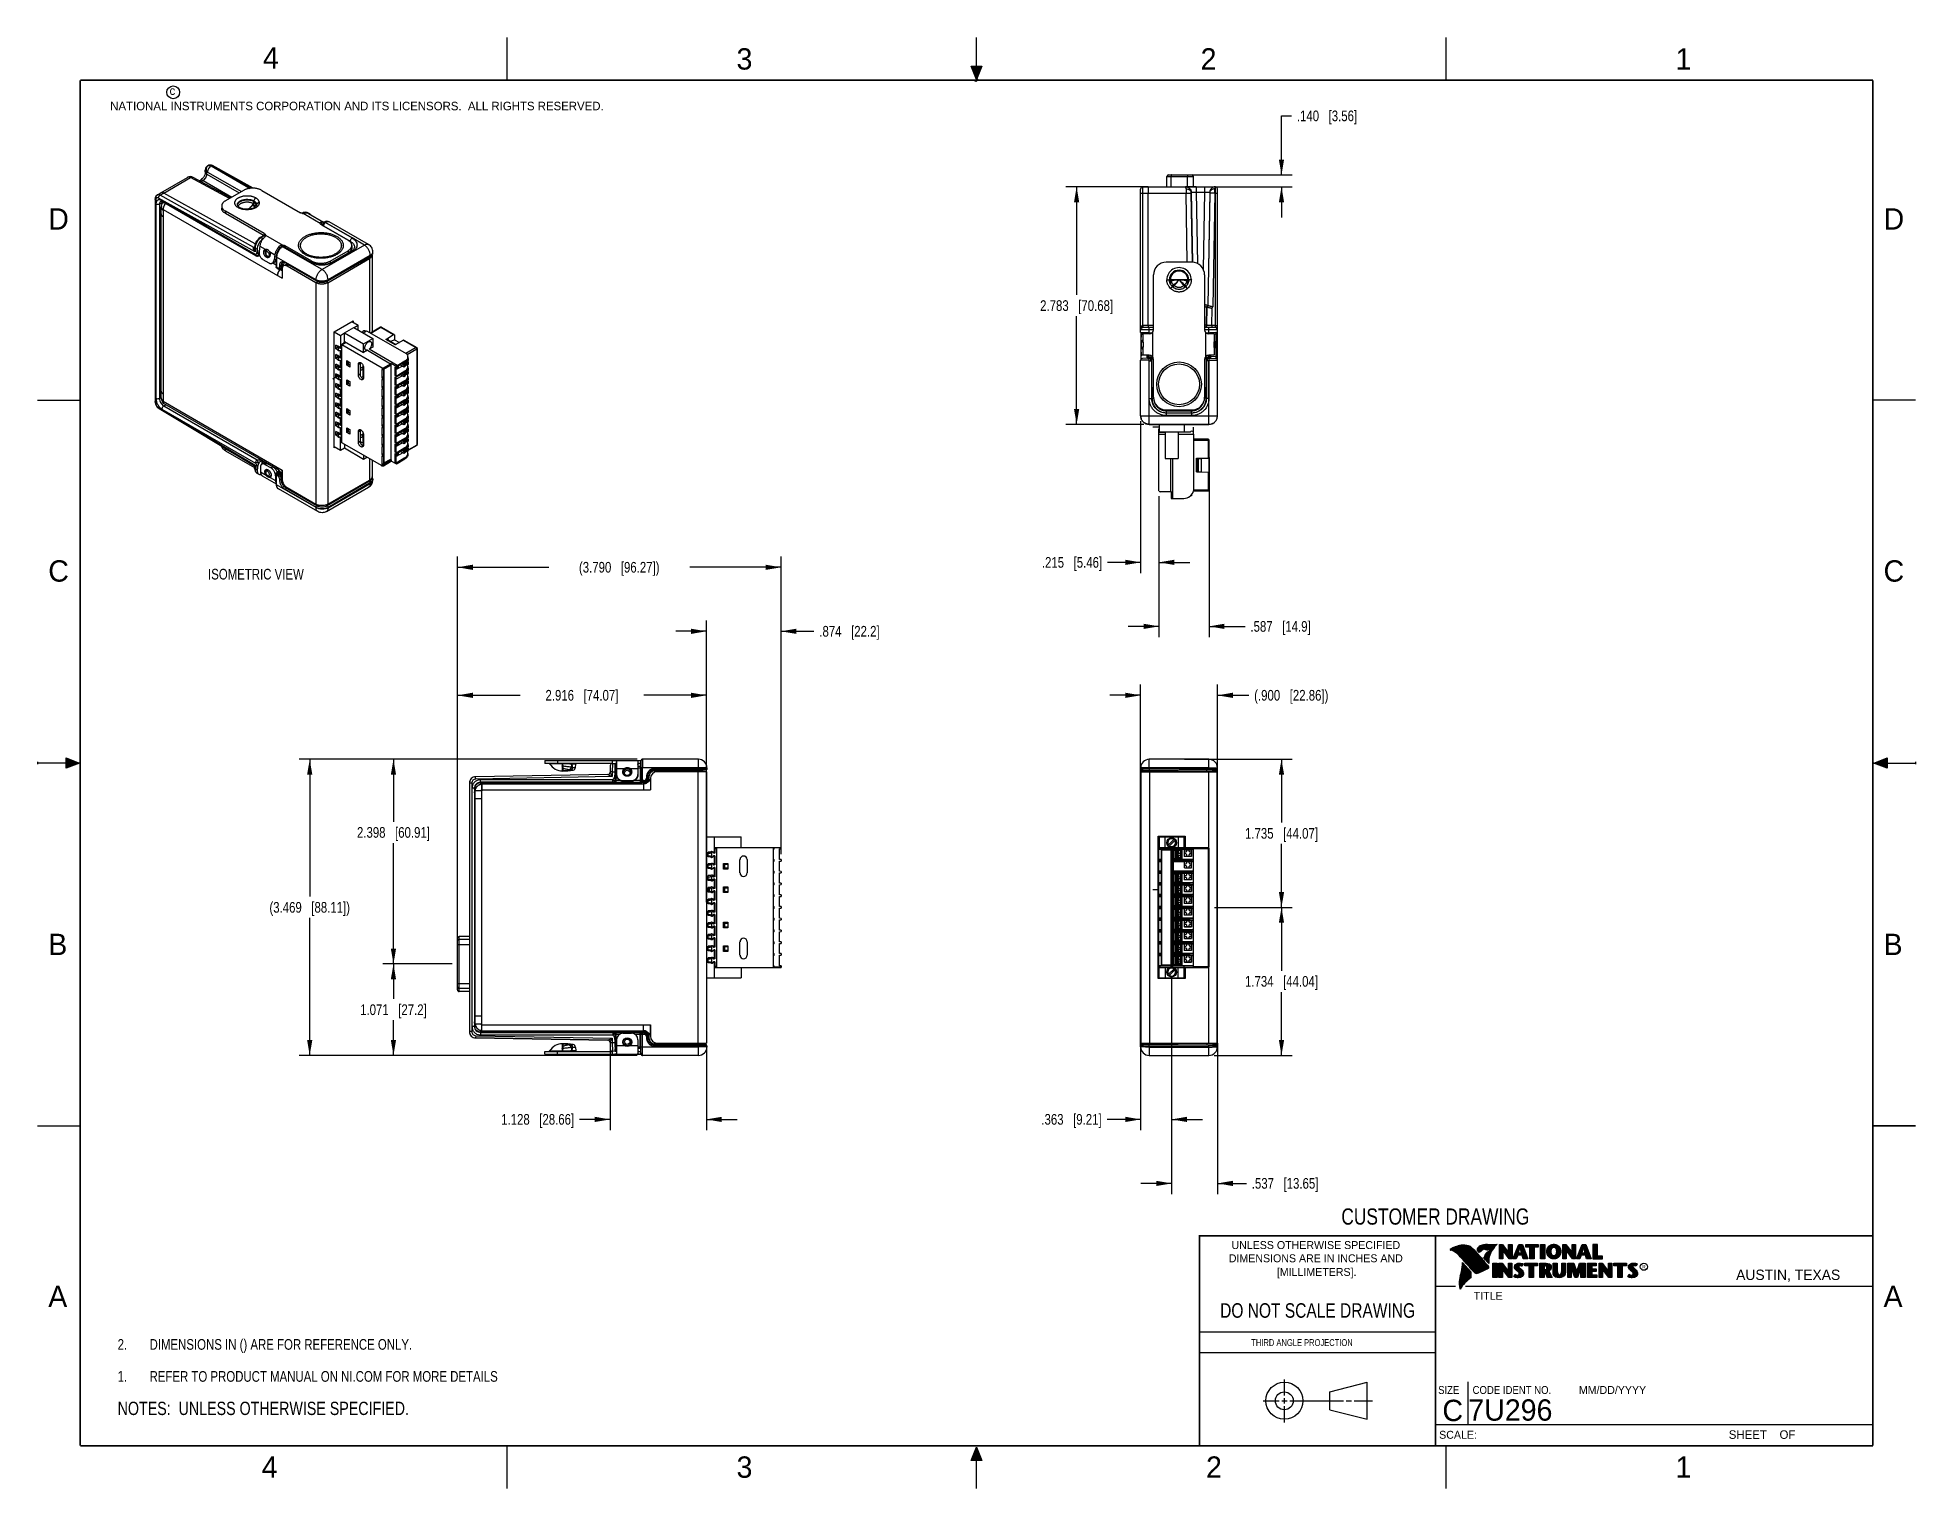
# Model space of a CAD drawing. Header units: inches. Extents: x 0 to 22, y 0 to 17.
import ezdxf

# ---------------------------------------------------------------- set-up
doc = ezdxf.new("R2010")
doc.units = ezdxf.units.IN
doc.header["$LTSCALE"] = 1.21
doc.header["$MEASUREMENT"] = 0
doc.layers.get('0').update_dxf_attribs({"linetype": 'CONTINUOUS'})
for name, color, linetype in [('02___PRT_ALL_AXES', 7, 'CONTINUOUS'), ('03___PRT_ALL_CURVES', 7, 'CONTINUOUS'), ('1', 7, 'CONTINUOUS'), ('DETAIL', 7, 'CONTINUOUS'), ('DIMENSIONS', 7, 'CONTINUOUS'), ('ECAD_611065_01_16_R_2_0402_PKO_', 7, 'CONTINUOUS'), ('ECAD_692238_01_79_SSOP28_RV1', 7, 'CONTINUOUS'), ('ECAD_692260_01_47_TSSP14_REV1', 7, 'CONTINUOUS'), ('ECAD_711803_01_22_R_2_0603_PKO_', 7, 'CONTINUOUS'), ('ECAD_712669_01_16_R_2_0402_PKO_', 7, 'CONTINUOUS'), ('ECAD_715808_01_67_C1206_REV1', 7, 'CONTINUOUS'), ('ECAD_715840_01_39_C_2_0603_PKO_', 7, 'CONTINUOUS'), ('ECAD_723202_01_370__TGM_350_NA_', 7, 'CONTINUOUS'), ('ECAD_730139_01_43_SOT323_REV1', 7, 'CONTINUOUS'), ('FEATURES', 7, 'CONTINUOUS')]:
    doc.layers.add(name, color=color, linetype=linetype)
doc.styles.get("Standard").update_dxf_attribs({"font": 'txt', "width": 0.8})
doc.styles.add('TEXTSTYLE_2', font='txt')
doc.styles.add('TEXTSTYLE_3', font='txt', dxfattribs={"width": 0.9})
doc.dimstyles.new('DIMSTYLE_1', dxfattribs={"dimtxt": 0.125, "dimasz": 0.18, "dimexe": 0.125, "dimexo": 0.0625, "dimgap": 0.0625, "dimtad": 0, "dimtih": 1, "dimtoh": 1, "dimzin": 4, "dimdsep": 46, "dimtxsty": 'STANDARD', "dimblk": '_FILLED', "dimblk1": '_FILLED', "dimblk2": '_FILLED', "dimcen": 0.09, "dimadec": 0, "dimazin": 0, "dimtp": 0.001, "dimtm": 0.001, "dimtfac": 1, "dimtofl": 0, "dimtmove": 0, "dimatfit": 3, "dimldrblk": '_FILLED', "dimfxl": 1, "dimtolj": 1, "dimtzin": 4, "dimarcsym": 0})

msp = doc.modelspace()

# ---------------------------------------------------------------- texts
at = {"color": 2, "linetype": 'CONTINUOUS', "line_spacing_factor": 0.9}
for s, insert, char_height, width, attachment_point, style in [('4', (2.64, 16.887), 0.25, 0.25, 1, 'TEXTSTYLE_2'), ('3', (8.188, 16.875), 0.25, 0.25, 1, 'TEXTSTYLE_2'), ('2', (13.625, 16.875), 0.25, 0.25, 1, 'TEXTSTYLE_2'), ('1', (19.188, 16.875), 0.25, 0.25, 1, 'TEXTSTYLE_2'), ('c', (1.546, 16.428), 0.1, 0.1, 1, 'TEXTSTYLE_2'), ('NATIONAL INSTRUMENTS CORPORATION AND ITS LICENSORS.  ALL RIGHTS RESERVED.', (0.851, 16.248), 0.1, 7.3, 1, 'TEXTSTYLE_2'), ('D', (0.125, 15), 0.25, 0.25, 1, 'TEXTSTYLE_2'), ('D', (21.625, 15), 0.25, 0.25, 1, 'TEXTSTYLE_2'), ('C', (0.125, 10.875), 0.25, 0.25, 1, 'TEXTSTYLE_2'), ('C', (21.625, 10.875), 0.25, 0.25, 1, 'TEXTSTYLE_2'), ('B', (0.125, 6.5), 0.25, 0.25, 1, 'TEXTSTYLE_2'), ('B', (21.625, 6.5), 0.25, 0.25, 1, 'TEXTSTYLE_2'), ('UNLESS OTHERWISE SPECIFIED', (14.974, 2.898), 0.093, 2.418, 2, 'TEXTSTYLE_2'), ('DIMENSIONS ARE IN INCHES AND', (14.974, 2.743), 0.093, 2.604, 2, 'TEXTSTYLE_2'), ('[MILLIMETERS].', (14.984, 2.583), 0.093, 1.302, 2, 'TEXTSTYLE_2'), ('R', (18.797, 2.617), 0.0418, 0.04175, 1, 'TEXTSTYLE_2'), ('AUSTIN, TEXAS', (19.898, 2.564), 0.12158, 1.58049, 1, 'TEXTSTYLE_2'), ('A', (0.125, 2.375), 0.25, 0.25, 1, 'TEXTSTYLE_2'), ('TITLE', (16.824, 2.303), 0.093, 0.465, 1, 'TEXTSTYLE_2'), ('A', (21.625, 2.375), 0.25, 0.25, 1, 'TEXTSTYLE_2'), ('SIZE', (16.407, 1.2), 0.093, 0.3348, 1, 'TEXTSTYLE_3'), ('CODE IDENT NO.', (16.811, 1.2), 0.093, 1.1718, 1, 'TEXTSTYLE_3'), ('MM/DD/YYYY', (18.056, 1.2), 0.093, 0.93, 1, 'TEXTSTYLE_2'), ('SCALE:', (16.419, 0.675), 0.093, 0.558, 1, 'TEXTSTYLE_2'), ('SHEET    OF', (19.812, 0.681), 0.1, 1.1, 1, 'TEXTSTYLE_2'), ('4', (2.625, 0.375), 0.25, 0.25, 1, 'TEXTSTYLE_2'), ('3', (8.188, 0.375), 0.25, 0.25, 1, 'TEXTSTYLE_2'), ('2', (13.688, 0.375), 0.25, 0.25, 1, 'TEXTSTYLE_2'), ('1', (19.188, 0.375), 0.25, 0.25, 1, 'TEXTSTYLE_2')]:
    msp.add_mtext(s, dxfattribs=dict(at, insert=insert, char_height=char_height, width=width, attachment_point=attachment_point, style=style))
at = {"color": 7, "linetype": 'CONTINUOUS', "attachment_point": 2, "line_spacing_factor": 0.9}
for s, insert, char_height, width in [('CUSTOMER DRAWING', (16.374, 3.281), 0.19, 2.432), ('DO NOT SCALE DRAWING', (14.995, 2.17), 0.17, 2.72)]:
    msp.add_mtext(s, dxfattribs=dict(at, insert=insert, char_height=char_height, width=width))
at = {"color": 2, "linetype": 'CONTINUOUS', "insert": (14.218, 1.749), "char_height": 0.08, "width": 1.408, "attachment_point": 1, "line_spacing_factor": 0.9}
msp.add_mtext('THIRD ANGLE PROJECTION', dxfattribs=at)
at = {"color": 7, "linetype": 'CONTINUOUS', "char_height": 0.25, "line_spacing_factor": 0.9, "style": 'TEXTSTYLE_2'}
for s, insert, width, attachment_point in [('C', (16.578, 1.039), 0.25, 2), ('7U296', (16.761, 1.044), 1.25, 1)]:
    msp.add_mtext(s, dxfattribs=dict(at, insert=insert, width=width, attachment_point=attachment_point))
at = {"layer": 'DETAIL', "color": 2, "linetype": 'CONTINUOUS', "insert": (1.997, 10.775), "char_height": 0.125, "width": 1.4, "attachment_point": 1, "line_spacing_factor": 0.9}
msp.add_mtext('ISOMETRIC VIEW', dxfattribs=at)

# ---------------------------------------------------------------- blocks, each defined once
blk = doc.blocks.new('CUSTOM_NOTE_BL0', base_point=(3.625, 1.312))
at = {"color": 2, "linetype": 'CONTINUOUS', "width": 0.8}
for s, p in [('1.', (0.938, 1.25)), ('REFER TO PRODUCT MANUAL ON NI.COM FOR MORE DETAILS', (1.312, 1.25))]:
    blk.add_text(s, height=0.125, dxfattribs=at).set_placement(p)
blk = doc.blocks.new('_FILLED')
at = {"color": 0, "linetype": 'BYBLOCK'}
blk.add_solid([(0, 0), (-1, 0.17), (-1, -0.17)], dxfattribs=at)
blk = doc.blocks.new('*D0')
at = {"layer": 'DIMENSIONS', "color": 2, "linetype": 'CONTINUOUS'}
for p, q in [((4.919, 6.437), (4.919, 9.418)), ((4.919, 9.293), (5.652, 9.293)), ((7.835, 9.293), (7.102, 9.293)), ((7.835, 8.461), (7.835, 9.418))]:
    blk.add_line(p, q, dxfattribs=at)
at = {"layer": 'DIMENSIONS', "color": 2, "linetype": 'CONTINUOUS', "xscale": 0.18, "yscale": 0.18, "zscale": 0.18, "rotation": 180}
blk.add_blockref('_FILLED', (4.919, 9.293), dxfattribs=at)
at = {"layer": 'DIMENSIONS', "color": 2, "linetype": 'CONTINUOUS', "xscale": 0.18, "yscale": 0.18, "zscale": 0.18}
blk.add_blockref('_FILLED', (7.835, 9.293), dxfattribs=at)
at = {"layer": 'DIMENSIONS', "color": 2, "linetype": 'CONTINUOUS', "insert": (6.377, 9.356), "char_height": 0.125, "width": 1.325, "attachment_point": 2, "line_spacing_factor": 0.9}
blk.add_mtext('2.916{\\Ftxt.shx;\\W1.000000;\\H0.125000; }[74.07]', dxfattribs=at)
blk = doc.blocks.new('*D1')
at = {"layer": 'DIMENSIONS', "color": 2, "linetype": 'CONTINUOUS'}
for p, q in [((7.025, 8.543), (3.063, 8.543)), ((3.188, 8.543), (3.188, 6.934)), ((3.188, 5.074), (3.188, 6.684)), ((7.025, 5.074), (3.063, 5.074))]:
    blk.add_line(p, q, dxfattribs=at)
at = {"layer": 'DIMENSIONS', "color": 2, "linetype": 'CONTINUOUS', "xscale": 0.18, "yscale": 0.18, "zscale": 0.18}
for p, rotation in [((3.188, 8.543), 90), ((3.188, 5.074), 269.9999078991)]:
    blk.add_blockref('_FILLED', p, dxfattribs=dict(at, rotation=rotation))
at = {"layer": 'DIMENSIONS', "color": 2, "linetype": 'CONTINUOUS', "insert": (3.188, 6.871), "char_height": 0.125, "width": 1.525, "attachment_point": 2, "line_spacing_factor": 0.9}
blk.add_mtext('(3.469{\\Ftxt.shx;\\W1.000000;\\H0.125000; }[88.11])', dxfattribs=at)
blk = doc.blocks.new('*D2')
at = {"layer": 'DIMENSIONS', "color": 2, "linetype": 'CONTINUOUS'}
for p, q in [((7.025, 8.543), (4.044, 8.543)), ((4.169, 8.543), (4.169, 7.812)), ((4.169, 6.145), (4.169, 7.562)), ((4.856, 6.145), (4.044, 6.145))]:
    blk.add_line(p, q, dxfattribs=at)
at = {"layer": 'DIMENSIONS', "color": 2, "linetype": 'CONTINUOUS', "xscale": 0.18, "yscale": 0.18, "zscale": 0.18}
for p, rotation in [((4.169, 8.543), 90), ((4.169, 6.145), 269.9999276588)]:
    blk.add_blockref('_FILLED', p, dxfattribs=dict(at, rotation=rotation))
at = {"layer": 'DIMENSIONS', "color": 2, "linetype": 'CONTINUOUS', "insert": (4.169, 7.749), "char_height": 0.125, "width": 1.325, "attachment_point": 2, "line_spacing_factor": 0.9}
blk.add_mtext('2.398{\\Ftxt.shx;\\W1.000000;\\H0.125000; }[60.91]', dxfattribs=at)
blk = doc.blocks.new('*D3')
at = {"layer": 'DIMENSIONS', "color": 2, "linetype": 'CONTINUOUS'}
for p, q in [((4.856, 6.145), (4.044, 6.145)), ((4.169, 6.145), (4.169, 5.735)), ((4.169, 5.074), (4.169, 5.485)), ((7.025, 5.074), (4.044, 5.074))]:
    blk.add_line(p, q, dxfattribs=at)
at = {"layer": 'DIMENSIONS', "color": 2, "linetype": 'CONTINUOUS', "xscale": 0.18, "yscale": 0.18, "zscale": 0.18}
for p, rotation in [((4.169, 6.145), 90.0001114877), ((4.169, 5.074), 270)]:
    blk.add_blockref('_FILLED', p, dxfattribs=dict(at, rotation=rotation))
at = {"layer": 'DIMENSIONS', "color": 2, "linetype": 'CONTINUOUS', "insert": (4.169, 5.672), "char_height": 0.125, "width": 1.225, "attachment_point": 2, "line_spacing_factor": 0.9}
blk.add_mtext('1.071{\\Ftxt.shx;\\W1.000000;\\H0.125000; }[27.2]', dxfattribs=at)
blk = doc.blocks.new('*D4')
at = {"layer": 'DIMENSIONS', "color": 2, "linetype": 'CONTINUOUS'}
for p, q in [((7.835, 6.871), (7.835, 10.168)), ((8.709, 7.564), (8.709, 10.168)), ((7.835, 10.043), (7.475, 10.043)), ((8.709, 10.043), (9.095, 10.043))]:
    blk.add_line(p, q, dxfattribs=at)
at = {"layer": 'DIMENSIONS', "color": 2, "linetype": 'CONTINUOUS', "xscale": 0.18, "yscale": 0.18, "zscale": 0.18}
blk.add_blockref('_FILLED', (7.835, 10.043), dxfattribs=at)
at = {"layer": 'DIMENSIONS', "color": 2, "linetype": 'CONTINUOUS', "xscale": 0.18, "yscale": 0.18, "zscale": 0.18, "rotation": 180}
blk.add_blockref('_FILLED', (8.709, 10.043), dxfattribs=at)
at = {"layer": 'DIMENSIONS', "color": 2, "linetype": 'CONTINUOUS', "insert": (9.158, 10.106), "char_height": 0.125, "width": 1.125, "attachment_point": 1, "line_spacing_factor": 0.9}
blk.add_mtext('.874{\\Ftxt.shx;\\W1.000000;\\H0.125000; }[22.2]', dxfattribs=at)
blk = doc.blocks.new('*D5')
at = {"layer": 'DIMENSIONS', "color": 2, "linetype": 'CONTINUOUS'}
for p, q in [((6.706, 5.164), (6.706, 4.199)), ((7.835, 5.157), (7.835, 4.199)), ((6.706, 4.324), (6.349, 4.324)), ((7.835, 4.324), (8.195, 4.324))]:
    blk.add_line(p, q, dxfattribs=at)
at = {"layer": 'DIMENSIONS', "color": 2, "linetype": 'CONTINUOUS', "xscale": 0.18, "yscale": 0.18, "zscale": 0.18}
blk.add_blockref('_FILLED', (6.706, 4.324), dxfattribs=at)
at = {"layer": 'DIMENSIONS', "color": 2, "linetype": 'CONTINUOUS', "xscale": 0.18, "yscale": 0.18, "zscale": 0.18, "rotation": 180}
blk.add_blockref('_FILLED', (7.835, 4.324), dxfattribs=at)
at = {"layer": 'DIMENSIONS', "color": 2, "linetype": 'CONTINUOUS', "insert": (6.286, 4.387), "char_height": 0.125, "width": 1.325, "attachment_point": 3, "line_spacing_factor": 0.9}
blk.add_mtext('1.128{\\Ftxt.shx;\\W1.000000;\\H0.125000; }[28.66]', dxfattribs=at)
blk = doc.blocks.new('*D6')
at = {"layer": 'DIMENSIONS', "color": 2, "linetype": 'CONTINUOUS'}
for p, q in [((13.786, 6.808), (14.697, 6.808)), ((14.572, 6.808), (14.572, 6.066)), ((14.572, 5.074), (14.572, 5.816)), ((13.785, 5.074), (14.697, 5.074))]:
    blk.add_line(p, q, dxfattribs=at)
at = {"layer": 'DIMENSIONS', "color": 2, "linetype": 'CONTINUOUS', "xscale": 0.18, "yscale": 0.18, "zscale": 0.18}
for p, rotation in [((14.572, 6.808), 90), ((14.572, 5.074), 270)]:
    blk.add_blockref('_FILLED', p, dxfattribs=dict(at, rotation=rotation))
at = {"layer": 'DIMENSIONS', "color": 2, "linetype": 'CONTINUOUS', "insert": (14.572, 6.004), "char_height": 0.125, "width": 1.325, "attachment_point": 2, "line_spacing_factor": 0.9}
blk.add_mtext('1.734{\\Ftxt.shx;\\W1.000000;\\H0.125000; }[44.04]', dxfattribs=at)
blk = doc.blocks.new('*D7')
at = {"layer": 'DIMENSIONS', "color": 2, "linetype": 'CONTINUOUS'}
for p, q in [((13.435, 8.543), (14.697, 8.543)), ((14.572, 8.543), (14.572, 7.801)), ((14.572, 6.808), (14.572, 7.551)), ((13.786, 6.808), (14.697, 6.808))]:
    blk.add_line(p, q, dxfattribs=at)
at = {"layer": 'DIMENSIONS', "color": 2, "linetype": 'CONTINUOUS', "xscale": 0.18, "yscale": 0.18, "zscale": 0.18}
for p, rotation in [((14.572, 8.543), 90), ((14.572, 6.808), 270)]:
    blk.add_blockref('_FILLED', p, dxfattribs=dict(at, rotation=rotation))
at = {"layer": 'DIMENSIONS', "color": 2, "linetype": 'CONTINUOUS', "insert": (14.572, 7.738), "char_height": 0.125, "width": 1.325, "attachment_point": 2, "line_spacing_factor": 0.9}
blk.add_mtext('1.735{\\Ftxt.shx;\\W1.000000;\\H0.125000; }[44.07]', dxfattribs=at)
blk = doc.blocks.new('*D8')
at = {"layer": 'DIMENSIONS', "color": 2, "linetype": 'CONTINUOUS'}
for p, q in [((12.922, 9.293), (12.562, 9.293)), ((12.922, 8.267), (12.922, 9.418)), ((13.822, 8.4), (13.822, 9.418)), ((13.822, 9.293), (14.19, 9.293))]:
    blk.add_line(p, q, dxfattribs=at)
at = {"layer": 'DIMENSIONS', "color": 2, "linetype": 'CONTINUOUS', "xscale": 0.18, "yscale": 0.18, "zscale": 0.18}
blk.add_blockref('_FILLED', (12.922, 9.293), dxfattribs=at)
at = {"layer": 'DIMENSIONS', "color": 2, "linetype": 'CONTINUOUS', "xscale": 0.18, "yscale": 0.18, "zscale": 0.18, "rotation": 180}
blk.add_blockref('_FILLED', (13.822, 9.293), dxfattribs=at)
at = {"layer": 'DIMENSIONS', "color": 2, "linetype": 'CONTINUOUS', "insert": (14.252, 9.356), "char_height": 0.125, "width": 1.425, "attachment_point": 1, "line_spacing_factor": 0.9}
blk.add_mtext('(.900{\\Ftxt.shx;\\W1.000000;\\H0.125000; }[22.86])', dxfattribs=at)
blk = doc.blocks.new('*D9')
at = {"layer": 'DIMENSIONS', "color": 2, "linetype": 'CONTINUOUS'}
for p, q in [((13.285, 5.988), (13.285, 4.199)), ((12.922, 5.22), (12.922, 4.199)), ((12.922, 4.324), (12.528, 4.324)), ((13.285, 4.324), (13.645, 4.324))]:
    blk.add_line(p, q, dxfattribs=at)
at = {"layer": 'DIMENSIONS', "color": 2, "linetype": 'CONTINUOUS', "xscale": 0.18, "yscale": 0.18, "zscale": 0.18}
blk.add_blockref('_FILLED', (12.922, 4.324), dxfattribs=at)
at = {"layer": 'DIMENSIONS', "color": 2, "linetype": 'CONTINUOUS', "xscale": 0.18, "yscale": 0.18, "zscale": 0.18, "rotation": 180}
blk.add_blockref('_FILLED', (13.285, 4.324), dxfattribs=at)
at = {"layer": 'DIMENSIONS', "color": 2, "linetype": 'CONTINUOUS', "insert": (12.465, 4.387), "char_height": 0.125, "width": 1.125, "attachment_point": 3, "line_spacing_factor": 0.9}
blk.add_mtext('.363{\\Ftxt.shx;\\W1.000000;\\H0.125000; }[9.21]', dxfattribs=at)
blk = doc.blocks.new('*D10')
at = {"layer": 'DIMENSIONS', "color": 2, "linetype": 'CONTINUOUS'}
for p, q in [((13.285, 5.988), (13.285, 3.449)), ((13.822, 5.217), (13.822, 3.449)), ((13.285, 3.574), (12.925, 3.574)), ((13.822, 3.574), (14.162, 3.574))]:
    blk.add_line(p, q, dxfattribs=at)
at = {"layer": 'DIMENSIONS', "color": 2, "linetype": 'CONTINUOUS', "xscale": 0.18, "yscale": 0.18, "zscale": 0.18}
blk.add_blockref('_FILLED', (13.285, 3.574), dxfattribs=at)
at = {"layer": 'DIMENSIONS', "color": 2, "linetype": 'CONTINUOUS', "xscale": 0.18, "yscale": 0.18, "zscale": 0.18, "rotation": 180}
blk.add_blockref('_FILLED', (13.822, 3.574), dxfattribs=at)
at = {"layer": 'DIMENSIONS', "color": 2, "linetype": 'CONTINUOUS', "insert": (14.224, 3.637), "char_height": 0.125, "width": 1.225, "attachment_point": 1, "line_spacing_factor": 0.9}
blk.add_mtext('.537{\\Ftxt.shx;\\W1.000000;\\H0.125000; }[13.65]', dxfattribs=at)
blk = doc.blocks.new('*D11')
at = {"layer": 'DIMENSIONS', "color": 2, "linetype": 'CONTINUOUS'}
for p, q in [((14.572, 15.391), (14.572, 16.083)), ((14.572, 16.083), (14.69, 16.083)), ((13.488, 15.391), (14.697, 15.391)), ((13.512, 15.251), (14.697, 15.251)), ((14.572, 15.251), (14.572, 14.891))]:
    blk.add_line(p, q, dxfattribs=at)
at = {"layer": 'DIMENSIONS', "color": 2, "linetype": 'CONTINUOUS', "xscale": 0.18, "yscale": 0.18, "zscale": 0.18}
for p, rotation in [((14.572, 15.391), 270), ((14.572, 15.251), 90)]:
    blk.add_blockref('_FILLED', p, dxfattribs=dict(at, rotation=rotation))
at = {"layer": 'DIMENSIONS', "color": 2, "linetype": 'CONTINUOUS', "insert": (14.752, 16.145), "char_height": 0.125, "width": 1.125, "attachment_point": 1, "line_spacing_factor": 0.9}
blk.add_mtext('.140{\\Ftxt.shx;\\W1.000000;\\H0.125000; }[3.56]', dxfattribs=at)
blk = doc.blocks.new('*D12')
at = {"layer": 'DIMENSIONS', "color": 2, "linetype": 'CONTINUOUS'}
for p, q in [((13.009, 15.251), (12.047, 15.251)), ((12.172, 15.251), (12.172, 13.985)), ((12.172, 12.468), (12.172, 13.735)), ((12.96, 12.468), (12.047, 12.468))]:
    blk.add_line(p, q, dxfattribs=at)
at = {"layer": 'DIMENSIONS', "color": 2, "linetype": 'CONTINUOUS', "xscale": 0.18, "yscale": 0.18, "zscale": 0.18}
for p, rotation in [((12.172, 15.251), 89.991272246), ((12.172, 12.468), 269.9912722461)]:
    blk.add_blockref('_FILLED', p, dxfattribs=dict(at, rotation=rotation))
at = {"layer": 'DIMENSIONS', "color": 2, "linetype": 'CONTINUOUS', "insert": (12.172, 13.922), "char_height": 0.125, "width": 1.325, "attachment_point": 2, "line_spacing_factor": 0.9}
blk.add_mtext('2.783{\\Ftxt.shx;\\W1.000000;\\H0.125000; }[70.68]', dxfattribs=at)
blk = doc.blocks.new('*D13')
at = {"layer": 'DIMENSIONS', "color": 2, "linetype": 'CONTINUOUS'}
for p, q in [((4.919, 6.102), (4.919, 10.918)), ((4.919, 10.793), (5.989, 10.793)), ((8.709, 10.793), (7.639, 10.793)), ((8.709, 7.431), (8.709, 10.918))]:
    blk.add_line(p, q, dxfattribs=at)
at = {"layer": 'DIMENSIONS', "color": 2, "linetype": 'CONTINUOUS', "xscale": 0.18, "yscale": 0.18, "zscale": 0.18, "rotation": 180}
blk.add_blockref('_FILLED', (4.919, 10.793), dxfattribs=at)
at = {"layer": 'DIMENSIONS', "color": 2, "linetype": 'CONTINUOUS', "xscale": 0.18, "yscale": 0.18, "zscale": 0.18}
blk.add_blockref('_FILLED', (8.709, 10.793), dxfattribs=at)
at = {"layer": 'DIMENSIONS', "color": 2, "linetype": 'CONTINUOUS', "insert": (6.814, 10.856), "char_height": 0.125, "width": 1.525, "attachment_point": 2, "line_spacing_factor": 0.9}
blk.add_mtext('(3.790{\\Ftxt.shx;\\W1.000000;\\H0.125000; }[96.27])', dxfattribs=at)
blk = doc.blocks.new('*D14')
at = {"layer": 'DIMENSIONS', "color": 2, "linetype": 'CONTINUOUS'}
for p, q in [((13.724, 12.08), (13.724, 9.976)), ((13.137, 11.625), (13.137, 9.976)), ((13.137, 10.101), (12.777, 10.101)), ((13.724, 10.101), (14.145, 10.101))]:
    blk.add_line(p, q, dxfattribs=at)
at = {"layer": 'DIMENSIONS', "color": 2, "linetype": 'CONTINUOUS', "xscale": 0.18, "yscale": 0.18, "zscale": 0.18}
blk.add_blockref('_FILLED', (13.137, 10.101), dxfattribs=at)
at = {"layer": 'DIMENSIONS', "color": 2, "linetype": 'CONTINUOUS', "xscale": 0.18, "yscale": 0.18, "zscale": 0.18, "rotation": 180}
blk.add_blockref('_FILLED', (13.724, 10.101), dxfattribs=at)
at = {"layer": 'DIMENSIONS', "color": 2, "linetype": 'CONTINUOUS', "insert": (14.208, 10.163), "char_height": 0.125, "width": 1.125, "attachment_point": 1, "line_spacing_factor": 0.9}
blk.add_mtext('.587{\\Ftxt.shx;\\W1.000000;\\H0.125000; }[14.9]', dxfattribs=at)
blk = doc.blocks.new('*D15')
at = {"layer": 'DIMENSIONS', "color": 2, "linetype": 'CONTINUOUS'}
for p, q in [((12.922, 12.506), (12.922, 10.726)), ((13.137, 11.625), (13.137, 10.726)), ((12.922, 10.851), (12.533, 10.851)), ((13.137, 10.851), (13.497, 10.851))]:
    blk.add_line(p, q, dxfattribs=at)
at = {"layer": 'DIMENSIONS', "color": 2, "linetype": 'CONTINUOUS', "xscale": 0.18, "yscale": 0.18, "zscale": 0.18}
blk.add_blockref('_FILLED', (12.922, 10.851), dxfattribs=at)
at = {"layer": 'DIMENSIONS', "color": 2, "linetype": 'CONTINUOUS', "xscale": 0.18, "yscale": 0.18, "zscale": 0.18, "rotation": 180}
blk.add_blockref('_FILLED', (13.137, 10.851), dxfattribs=at)
at = {"layer": 'DIMENSIONS', "color": 2, "linetype": 'CONTINUOUS', "insert": (12.471, 10.913), "char_height": 0.125, "width": 1.125, "attachment_point": 3, "line_spacing_factor": 0.9}
blk.add_mtext('.215{\\Ftxt.shx;\\W1.000000;\\H0.125000; }[5.46]', dxfattribs=at)
blk = doc.blocks.new('NOTES_HEADER_BL1', base_point=(3.1215, 0.9375))
at = {"layer": 'DETAIL', "color": 2, "linetype": 'CONTINUOUS', "width": 0.8}
blk.add_text('NOTES:  UNLESS OTHERWISE SPECIFIED.', height=0.156, dxfattribs=at).set_placement((0.9375, 0.8595))
blk = doc.blocks.new('DIMS_REF_BL2', base_point=(3.125, 1.687))
at = {"layer": 'DETAIL', "color": 2, "linetype": 'CONTINUOUS', "width": 0.8}
for s, p in [('2.', (0.938, 1.625)), ('DIMENSIONS IN () ARE FOR REFERENCE ONLY.', (1.312, 1.625))]:
    blk.add_text(s, height=0.125, dxfattribs=at).set_placement(p)

# ---------------------------------------------------------------- dimensions: what is measured, and where the dimension line sits
at = {"layer": 'DIMENSIONS', "color": 2, "linetype": 'CONTINUOUS'}
for base, p1, p2, angle, picture, middle in [((14.572, 15.391), (13.449, 15.251), (13.426, 15.391), 90, '*D11', (15.315, 16.083)), ((12.172, 15.251), (13.022, 12.468), (13.071, 15.251), 89.9913, '*D12', (12.172, 13.86)), ((4.919, 9.293), (7.835, 8.398), (4.919, 6.374), 180, '*D0', (6.377, 9.293)), ((4.169, 6.145), (7.088, 8.543), (4.919, 6.145), 270, '*D2', (4.169, 7.687)), ((14.572082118, 8.543054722), (13.723727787, 6.808054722), (13.372082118, 8.543054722), 90, '*D7', (14.572082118, 7.675554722)), ((14.572, 6.808), (13.722, 5.074), (13.724, 6.808), 90, '*D6', (14.572, 5.941)), ((4.169, 6.145), (7.088, 5.074), (4.919, 6.145), 90, '*D3', (4.169, 5.61)), ((13.285, 3.574), (13.822, 5.279), (13.285, 6.05), 180, '*D10', (14.837, 3.574)), ((6.706, 4.324), (7.835, 5.219), (6.706, 5.227), 180, '*D5', (5.624, 4.324))]:
    dim = msp.add_linear_dim(base=base, p1=p1, p2=p2, angle=angle, dimstyle='DIMSTYLE_1', dxfattribs=at)
    dim.commit()
    dim.dimension.update_dxf_attribs({"geometry": picture, "text_midpoint": middle, "dimtype": 160})
for base, p1, p2, picture, middle in [((13.13711, 10.85097), (12.92208, 12.56837), (13.13711, 11.68758), '*D15', (11.90826, 10.85097)), ((13.724, 10.101), (13.137, 11.688), (13.724, 12.142), '*D14', (14.77, 10.101)), ((8.709, 10.043), (7.835, 6.809), (8.709, 7.502), '*D4', (9.72, 10.043)), ((13.285, 4.324), (12.922, 5.282), (13.285, 6.05), '*D9', (11.903, 4.324))]:
    dim = msp.add_linear_dim(base=base, p1=p1, p2=p2, dimstyle='DIMSTYLE_1', dxfattribs=at)
    dim.commit()
    dim.dimension.update_dxf_attribs({"geometry": picture, "text_midpoint": middle, "dimtype": 160})
for base, p1, p2, angle, picture, middle in [((4.919, 10.793), (8.709, 7.368), (4.919, 6.039), 180, '*D13', (6.814, 10.793)), ((3.188, 5.074), (7.088, 8.543), (7.088, 5.074), 270, '*D1', (3.188, 6.809))]:
    dim = msp.add_linear_dim(base=base, p1=p1, p2=p2, angle=angle, text='(<>)', dimstyle='DIMSTYLE_1', dxfattribs=at)
    dim.commit()
    dim.dimension.update_dxf_attribs({"geometry": picture, "text_midpoint": middle, "dimtype": 160})
dim = msp.add_linear_dim(base=(13.822, 9.293), p1=(12.922, 8.204), p2=(13.822, 8.338), text='(<>)', dimstyle='DIMSTYLE_1', dxfattribs=at)
dim.commit()
dim.dimension.update_dxf_attribs({"geometry": '*D8', "text_midpoint": (14.965, 9.293), "dimtype": 160})

# ---------------------------------------------------------------- hatches: boundary and pattern name
at = {"linetype": 'CONTINUOUS'}
for points in [[(11, 16.51), (10.938, 16.666), (11.062, 16.666)], [(0.334, 8.562), (0.49, 8.5), (0.334, 8.438)], [(21.666, 8.562), (21.666, 8.438), (21.51, 8.5)], [(10.938, 0.329), (11, 0.485), (11.062, 0.329)]]:
    msp.add_hatch(color=2, dxfattribs=at).paths.add_polyline_path(points)

# ---------------------------------------------------------------- linework, layer by layer
at = {"color": 2, "linetype": 'CONTINUOUS'}
for p, q in [((5.5, 16.5), (5.5, 17)), ((11, 16.485), (11, 17)), ((16.5, 16.5), (16.5, 17)), ((11, 16.51), (10.938, 16.666)), ((10.938, 16.666), (11.062, 16.666)), ((11.015, 16.515), (10.985, 16.485)), ((10.985, 16.485), (11, 16.515)), ((11.062, 16.666), (11, 16.51)), ((11, 16.485), (11.015, 16.515)), ((0, 12.75), (0.5, 12.75)), ((22, 12.75), (21.5, 12.75)), ((0, 8.515), (0, 8.485)), ((0.49, 8.5), (0, 8.5)), ((0.334, 8.438), (0.334, 8.562)), ((0.334, 8.562), (0.49, 8.5)), ((0.49, 8.5), (0.334, 8.438)), ((21.51, 8.5), (21.666, 8.562)), ((21.51, 8.5), (22, 8.5)), ((21.666, 8.438), (21.51, 8.5)), ((21.666, 8.562), (21.666, 8.438)), ((22, 8.515), (22, 8.485)), ((0, 4.25), (0.5, 4.25)), ((16.375, 2.96), (21.5, 2.96)), ((16.558, 2.796), (16.558, 2.799)), ((16.565, 2.794), (16.565, 2.803)), ((16.571, 2.791), (16.571, 2.808)), ((16.578, 2.788), (16.578, 2.812)), ((16.585, 2.785), (16.585, 2.815)), ((16.592, 2.781), (16.592, 2.819)), ((16.599, 2.778), (16.599, 2.822)), ((16.606, 2.774), (16.606, 2.825)), ((16.612, 2.77), (16.612, 2.828)), ((16.619, 2.765), (16.619, 2.83)), ((16.626, 2.76), (16.626, 2.832)), ((16.633, 2.755), (16.633, 2.835)), ((16.64, 2.749), (16.64, 2.837)), ((16.647, 2.743), (16.647, 2.839)), ((16.653, 2.737), (16.653, 2.84)), ((16.66, 2.729), (16.66, 2.842)), ((16.667, 2.722), (16.667, 2.844)), ((16.674, 2.715), (16.674, 2.845)), ((16.681, 2.707), (16.681, 2.846)), ((16.687, 2.699), (16.687, 2.847)), ((16.794, 2.533), (16.692, 2.649)), ((16.694, 2.692), (16.694, 2.847)), ((16.701, 2.684), (16.701, 2.847)), ((16.708, 2.676), (16.708, 2.847)), ((16.715, 2.669), (16.715, 2.847)), ((16.722, 2.661), (16.722, 2.846)), ((16.728, 2.653), (16.728, 2.846)), ((16.735, 2.645), (16.735, 2.844)), ((16.742, 2.637), (16.742, 2.843)), ((16.749, 2.629), (16.749, 2.842)), ((16.756, 2.62), (16.756, 2.84)), ((16.763, 2.612), (16.763, 2.838)), ((16.769, 2.605), (16.769, 2.835)), ((16.776, 2.597), (16.776, 2.832)), ((16.783, 2.589), (16.783, 2.828)), ((16.79, 2.581), (16.79, 2.824)), ((16.797, 2.574), (16.797, 2.819)), ((16.804, 2.567), (16.804, 2.814)), ((16.81, 2.559), (16.81, 2.807)), ((16.817, 2.552), (16.817, 2.8)), ((16.824, 2.545), (16.824, 2.792)), ((16.831, 2.538), (16.831, 2.785)), ((16.838, 2.531), (16.838, 2.778)), ((16.844, 2.526), (16.844, 2.771)), ((16.851, 2.523), (16.851, 2.764)), ((16.858, 2.522), (16.858, 2.757)), ((16.886, 2.766), (16.863, 2.794)), ((16.865, 2.524), (16.865, 2.749)), ((16.888, 2.772), (16.868, 2.795)), ((16.872, 2.791), (16.872, 2.809)), ((16.872, 2.527), (16.872, 2.742)), ((16.879, 2.783), (16.879, 2.821)), ((16.879, 2.53), (16.879, 2.735)), ((16.885, 2.775), (16.885, 2.828)), ((16.885, 2.533), (16.885, 2.727)), ((16.892, 2.775), (16.892, 2.833)), ((16.892, 2.536), (16.892, 2.719)), ((16.899, 2.779), (16.899, 2.837)), ((16.899, 2.539), (16.899, 2.71)), ((16.906, 2.784), (16.906, 2.841)), ((16.906, 2.542), (16.906, 2.702)), ((16.913, 2.79), (16.913, 2.844)), ((16.913, 2.545), (16.913, 2.694)), ((16.92, 2.797), (16.92, 2.846)), ((16.92, 2.548), (16.92, 2.686)), ((16.926, 2.802), (16.926, 2.848)), ((16.926, 2.551), (16.926, 2.677)), ((16.933, 2.805), (16.933, 2.849)), ((16.933, 2.554), (16.933, 2.669)), ((16.94, 2.808), (16.94, 2.85)), ((16.94, 2.557), (16.94, 2.661)), ((16.962, 2.68), (16.943, 2.701)), ((16.947, 2.808), (16.947, 2.851)), ((16.947, 2.561), (16.947, 2.653)), ((16.965, 2.683), (16.949, 2.701)), ((16.954, 2.807), (16.954, 2.852)), ((16.954, 2.696), (16.954, 2.711)), ((16.954, 2.564), (16.954, 2.644)), ((16.961, 2.805), (16.961, 2.852)), ((16.961, 2.688), (16.961, 2.727)), ((16.967, 2.803), (16.967, 2.853)), ((16.967, 2.68), (16.967, 2.744)), ((16.974, 2.803), (16.974, 2.854)), ((16.974, 2.672), (16.974, 2.757)), ((16.981, 2.802), (16.981, 2.854)), ((16.981, 2.664), (16.981, 2.763)), ((16.984, 2.859), (17.1, 2.861)), ((16.984, 2.854), (17.087, 2.856)), ((16.988, 2.802), (16.988, 2.854)), ((16.988, 2.656), (16.988, 2.767)), ((16.995, 2.802), (16.995, 2.854)), ((16.995, 2.675), (16.995, 2.768)), ((16.999, 2.637), (16.995, 2.642)), ((17.002, 2.801), (17.002, 2.854)), ((17.002, 2.719), (17.002, 2.769)), ((17.008, 2.796), (17.008, 2.855)), ((17.008, 2.739), (17.008, 2.77)), ((17.015, 2.755), (17.015, 2.855)), ((17.022, 2.769), (17.022, 2.855)), ((17.029, 2.782), (17.029, 2.855)), ((17.036, 2.793), (17.036, 2.855)), ((17.042, 2.804), (17.042, 2.855)), ((17.049, 2.813), (17.049, 2.855)), ((17.056, 2.822), (17.056, 2.855)), ((17.063, 2.83), (17.063, 2.855)), ((17.07, 2.838), (17.07, 2.855)), ((17.077, 2.845), (17.077, 2.856)), ((17.124, 2.859), (17.161, 2.859)), ((17.124, 2.691), (17.124, 2.859)), ((17.164, 2.691), (17.124, 2.691)), ((17.129, 2.854), (17.158, 2.854)), ((17.129, 2.696), (17.129, 2.854)), ((17.159, 2.696), (17.129, 2.696)), ((17.138, 2.696), (17.138, 2.854)), ((17.145, 2.696), (17.145, 2.854)), ((17.151, 2.696), (17.151, 2.854)), ((17.158, 2.854), (17.238, 2.749)), ((17.159, 2.804), (17.158, 2.854)), ((17.242, 2.696), (17.159, 2.804)), ((17.159, 2.804), (17.159, 2.696)), ((17.161, 2.859), (17.233, 2.764)), ((17.239, 2.691), (17.164, 2.79)), ((17.164, 2.79), (17.164, 2.691)), ((17.165, 2.797), (17.165, 2.846)), ((17.171, 2.788), (17.171, 2.837)), ((17.178, 2.779), (17.178, 2.828)), ((17.185, 2.77), (17.185, 2.82)), ((17.191, 2.762), (17.191, 2.811)), ((17.198, 2.753), (17.198, 2.802)), ((17.205, 2.744), (17.205, 2.793)), ((17.211, 2.736), (17.211, 2.784)), ((17.218, 2.727), (17.218, 2.776)), ((17.225, 2.718), (17.225, 2.767)), ((17.232, 2.71), (17.232, 2.758)), ((17.233, 2.859), (17.273, 2.859)), ((17.233, 2.764), (17.233, 2.859)), ((17.238, 2.854), (17.268, 2.854)), ((17.238, 2.749), (17.238, 2.854)), ((17.238, 2.701), (17.238, 2.749)), ((17.273, 2.691), (17.239, 2.691)), ((17.268, 2.696), (17.242, 2.696)), ((17.245, 2.696), (17.245, 2.854)), ((17.252, 2.696), (17.252, 2.854)), ((17.258, 2.696), (17.258, 2.854)), ((17.265, 2.696), (17.265, 2.854)), ((17.268, 2.854), (17.268, 2.696)), ((17.273, 2.859), (17.273, 2.691)), ((17.283, 2.692), (17.352, 2.859)), ((17.323, 2.692), (17.283, 2.692)), ((17.29, 2.696), (17.355, 2.854)), ((17.319, 2.696), (17.29, 2.696)), ((17.298, 2.696), (17.298, 2.716)), ((17.305, 2.696), (17.305, 2.732)), ((17.312, 2.696), (17.312, 2.749)), ((17.318, 2.696), (17.318, 2.765)), ((17.336, 2.736), (17.319, 2.696)), ((17.339, 2.732), (17.323, 2.692)), ((17.325, 2.71), (17.325, 2.781)), ((17.332, 2.727), (17.332, 2.798)), ((17.394, 2.736), (17.336, 2.736)), ((17.338, 2.736), (17.338, 2.814)), ((17.39, 2.732), (17.339, 2.732)), ((17.341, 2.753), (17.362, 2.823)), ((17.389, 2.753), (17.341, 2.753)), ((17.345, 2.767), (17.345, 2.83)), ((17.345, 2.736), (17.345, 2.753)), ((17.347, 2.758), (17.366, 2.818)), ((17.383, 2.758), (17.347, 2.758)), ((17.352, 2.859), (17.394, 2.859)), ((17.352, 2.788), (17.352, 2.847)), ((17.352, 2.736), (17.352, 2.753)), ((17.355, 2.854), (17.39, 2.854)), ((17.358, 2.81), (17.358, 2.854)), ((17.358, 2.736), (17.358, 2.753)), ((17.362, 2.823), (17.37, 2.823)), ((17.365, 2.823), (17.365, 2.854)), ((17.365, 2.736), (17.365, 2.753)), ((17.366, 2.818), (17.366, 2.818)), ((17.366, 2.818), (17.383, 2.758)), ((17.37, 2.823), (17.389, 2.753)), ((17.372, 2.817), (17.372, 2.854)), ((17.372, 2.736), (17.372, 2.753)), ((17.378, 2.792), (17.378, 2.854)), ((17.378, 2.736), (17.378, 2.753)), ((17.385, 2.768), (17.385, 2.854)), ((17.385, 2.736), (17.385, 2.753)), ((17.39, 2.854), (17.45, 2.696)), ((17.404, 2.692), (17.39, 2.732)), ((17.392, 2.736), (17.392, 2.851)), ((17.394, 2.859), (17.457, 2.692)), ((17.407, 2.696), (17.394, 2.736)), ((17.398, 2.723), (17.398, 2.833)), ((17.457, 2.692), (17.404, 2.692)), ((17.405, 2.703), (17.405, 2.816)), ((17.45, 2.696), (17.407, 2.696)), ((17.412, 2.696), (17.412, 2.798)), ((17.418, 2.696), (17.418, 2.781)), ((17.425, 2.696), (17.425, 2.763)), ((17.432, 2.696), (17.432, 2.745)), ((17.433, 2.859), (17.58, 2.859)), ((17.433, 2.828), (17.433, 2.859)), ((17.481, 2.828), (17.433, 2.828)), ((17.438, 2.854), (17.575, 2.854)), ((17.438, 2.833), (17.438, 2.854)), ((17.486, 2.833), (17.438, 2.833)), ((17.438, 2.696), (17.438, 2.728)), ((17.445, 2.833), (17.445, 2.854)), ((17.445, 2.696), (17.445, 2.71)), ((17.452, 2.833), (17.452, 2.854)), ((17.458, 2.833), (17.458, 2.854)), ((17.465, 2.833), (17.465, 2.854)), ((17.472, 2.833), (17.472, 2.854)), ((17.479, 2.833), (17.479, 2.854)), ((17.481, 2.692), (17.481, 2.828)), ((17.532, 2.692), (17.481, 2.692)), ((17.486, 2.833), (17.485, 2.854)), ((17.486, 2.696), (17.486, 2.833)), ((17.527, 2.696), (17.486, 2.696)), ((17.492, 2.696), (17.492, 2.854)), ((17.499, 2.696), (17.499, 2.854)), ((17.505, 2.696), (17.505, 2.854)), ((17.512, 2.696), (17.512, 2.854)), ((17.519, 2.696), (17.519, 2.854)), ((17.527, 2.833), (17.525, 2.854)), ((17.575, 2.833), (17.527, 2.833)), ((17.527, 2.833), (17.527, 2.696)), ((17.532, 2.833), (17.532, 2.854)), ((17.58, 2.828), (17.532, 2.828)), ((17.532, 2.828), (17.532, 2.692)), ((17.539, 2.833), (17.539, 2.854)), ((17.545, 2.833), (17.545, 2.854)), ((17.552, 2.833), (17.552, 2.854)), ((17.559, 2.833), (17.559, 2.854)), ((17.565, 2.833), (17.565, 2.854)), ((17.572, 2.833), (17.572, 2.854)), ((17.575, 2.854), (17.575, 2.833)), ((17.58, 2.859), (17.58, 2.828)), ((17.606, 2.859), (17.656, 2.859)), ((17.606, 2.692), (17.606, 2.859)), ((17.656, 2.692), (17.606, 2.692)), ((17.611, 2.854), (17.652, 2.854)), ((17.611, 2.696), (17.611, 2.854)), ((17.652, 2.696), (17.611, 2.696)), ((17.619, 2.696), (17.619, 2.854)), ((17.625, 2.696), (17.625, 2.854)), ((17.632, 2.696), (17.632, 2.854)), ((17.639, 2.696), (17.639, 2.854)), ((17.645, 2.696), (17.645, 2.854)), ((17.652, 2.854), (17.652, 2.696)), ((17.656, 2.859), (17.656, 2.692)), ((17.685, 2.787), (17.686, 2.79)), ((17.685, 2.784), (17.685, 2.787)), ((17.685, 2.78), (17.685, 2.784)), ((17.685, 2.777), (17.685, 2.78)), ((17.685, 2.774), (17.685, 2.777)), ((17.685, 2.77), (17.685, 2.774)), ((17.685, 2.767), (17.685, 2.77)), ((17.686, 2.763), (17.685, 2.767)), ((17.686, 2.793), (17.687, 2.796)), ((17.686, 2.79), (17.686, 2.793)), ((17.686, 2.76), (17.686, 2.763)), ((17.687, 2.757), (17.686, 2.76)), ((17.687, 2.796), (17.688, 2.799)), ((17.688, 2.753), (17.687, 2.757)), ((17.688, 2.802), (17.689, 2.805)), ((17.688, 2.799), (17.688, 2.802)), ((17.689, 2.75), (17.688, 2.753)), ((17.689, 2.805), (17.69, 2.808)), ((17.69, 2.747), (17.689, 2.75)), ((17.69, 2.808), (17.692, 2.811)), ((17.691, 2.744), (17.69, 2.808)), ((17.691, 2.744), (17.69, 2.747)), ((17.692, 2.741), (17.691, 2.744)), ((17.692, 2.811), (17.693, 2.813)), ((17.693, 2.738), (17.692, 2.741)), ((17.693, 2.813), (17.694, 2.816)), ((17.694, 2.735), (17.693, 2.738)), ((17.694, 2.816), (17.696, 2.819)), ((17.696, 2.733), (17.694, 2.735)), ((17.696, 2.819), (17.697, 2.821)), ((17.697, 2.73), (17.696, 2.733)), ((17.697, 2.821), (17.699, 2.824)), ((17.697, 2.73), (17.697, 2.821)), ((17.699, 2.728), (17.697, 2.73)), ((17.699, 2.824), (17.701, 2.826)), ((17.7, 2.725), (17.699, 2.728)), ((17.702, 2.723), (17.7, 2.725)), ((17.701, 2.826), (17.703, 2.828)), ((17.704, 2.72), (17.702, 2.723)), ((17.703, 2.828), (17.705, 2.831)), ((17.704, 2.72), (17.705, 2.831)), ((17.706, 2.718), (17.704, 2.72)), ((17.705, 2.831), (17.707, 2.833)), ((17.708, 2.716), (17.706, 2.718)), ((17.707, 2.833), (17.709, 2.835)), ((17.71, 2.714), (17.708, 2.716)), ((17.709, 2.835), (17.711, 2.837)), ((17.71, 2.714), (17.711, 2.837)), ((17.712, 2.712), (17.71, 2.714)), ((17.711, 2.837), (17.714, 2.839)), ((17.715, 2.71), (17.712, 2.712)), ((17.714, 2.839), (17.716, 2.841)), ((17.717, 2.708), (17.715, 2.71)), ((17.716, 2.841), (17.719, 2.843)), ((17.717, 2.708), (17.719, 2.843)), ((17.719, 2.707), (17.717, 2.708)), ((17.719, 2.843), (17.721, 2.844)), ((17.722, 2.705), (17.719, 2.707)), ((17.721, 2.844), (17.724, 2.846)), ((17.725, 2.704), (17.722, 2.705)), ((17.724, 2.846), (17.726, 2.847)), ((17.725, 2.704), (17.724, 2.846)), ((17.727, 2.702), (17.725, 2.704)), ((17.726, 2.847), (17.729, 2.849)), ((17.727, 2.79), (17.728, 2.792)), ((17.727, 2.788), (17.727, 2.79)), ((17.727, 2.786), (17.727, 2.788)), ((17.727, 2.783), (17.727, 2.786)), ((17.727, 2.781), (17.727, 2.783)), ((17.727, 2.779), (17.727, 2.781)), ((17.727, 2.777), (17.727, 2.779)), ((17.727, 2.774), (17.727, 2.777)), ((17.727, 2.772), (17.727, 2.774)), ((17.727, 2.77), (17.727, 2.772)), ((17.727, 2.767), (17.727, 2.77)), ((17.727, 2.765), (17.727, 2.767)), ((17.727, 2.763), (17.727, 2.765)), ((17.728, 2.761), (17.727, 2.763)), ((17.73, 2.701), (17.727, 2.702)), ((17.728, 2.796), (17.729, 2.798)), ((17.728, 2.794), (17.728, 2.796)), ((17.728, 2.792), (17.728, 2.794)), ((17.728, 2.758), (17.728, 2.761)), ((17.728, 2.756), (17.728, 2.758)), ((17.729, 2.754), (17.728, 2.756)), ((17.729, 2.849), (17.731, 2.85)), ((17.729, 2.802), (17.73, 2.803)), ((17.729, 2.8), (17.729, 2.802)), ((17.729, 2.798), (17.729, 2.8)), ((17.729, 2.752), (17.729, 2.754)), ((17.73, 2.75), (17.729, 2.752)), ((17.73, 2.805), (17.731, 2.807)), ((17.73, 2.803), (17.73, 2.805)), ((17.73, 2.748), (17.73, 2.75)), ((17.731, 2.747), (17.73, 2.748)), ((17.73, 2.701), (17.73, 2.747)), ((17.733, 2.7), (17.73, 2.701)), ((17.731, 2.85), (17.734, 2.851)), ((17.731, 2.807), (17.731, 2.85)), ((17.731, 2.807), (17.732, 2.808)), ((17.731, 2.745), (17.731, 2.747)), ((17.732, 2.743), (17.731, 2.745)), ((17.732, 2.81), (17.733, 2.812)), ((17.732, 2.808), (17.732, 2.81)), ((17.732, 2.741), (17.732, 2.743)), ((17.733, 2.74), (17.732, 2.741)), ((17.733, 2.812), (17.734, 2.813)), ((17.734, 2.738), (17.733, 2.74)), ((17.736, 2.699), (17.733, 2.7)), ((17.734, 2.851), (17.737, 2.852)), ((17.734, 2.813), (17.735, 2.815)), ((17.735, 2.737), (17.734, 2.738)), ((17.735, 2.816), (17.736, 2.818)), ((17.735, 2.815), (17.735, 2.816)), ((17.736, 2.735), (17.735, 2.737)), ((17.736, 2.818), (17.737, 2.819)), ((17.736, 2.734), (17.736, 2.735)), ((17.737, 2.732), (17.736, 2.734)), ((17.739, 2.698), (17.736, 2.699)), ((17.737, 2.852), (17.74, 2.853)), ((17.737, 2.819), (17.737, 2.852)), ((17.737, 2.819), (17.738, 2.821)), ((17.738, 2.731), (17.737, 2.732)), ((17.738, 2.821), (17.74, 2.822)), ((17.74, 2.73), (17.738, 2.731)), ((17.739, 2.698), (17.738, 2.731)), ((17.742, 2.697), (17.739, 2.698)), ((17.74, 2.853), (17.743, 2.853)), ((17.74, 2.822), (17.741, 2.823)), ((17.741, 2.728), (17.74, 2.73)), ((17.741, 2.823), (17.742, 2.824)), ((17.742, 2.727), (17.741, 2.728)), ((17.742, 2.824), (17.743, 2.825)), ((17.743, 2.726), (17.742, 2.727)), ((17.746, 2.697), (17.742, 2.697)), ((17.743, 2.853), (17.746, 2.854)), ((17.743, 2.825), (17.745, 2.826)), ((17.745, 2.725), (17.743, 2.726)), ((17.745, 2.826), (17.746, 2.827)), ((17.746, 2.724), (17.745, 2.725)), ((17.746, 2.854), (17.749, 2.855)), ((17.746, 2.827), (17.746, 2.854)), ((17.746, 2.827), (17.747, 2.828)), ((17.748, 2.723), (17.746, 2.724)), ((17.746, 2.697), (17.746, 2.724)), ((17.749, 2.696), (17.746, 2.697)), ((17.747, 2.828), (17.749, 2.828)), ((17.749, 2.722), (17.748, 2.723)), ((17.749, 2.855), (17.752, 2.855)), ((17.749, 2.828), (17.75, 2.829)), ((17.751, 2.722), (17.749, 2.722)), ((17.752, 2.696), (17.749, 2.696)), ((17.75, 2.829), (17.752, 2.83)), ((17.752, 2.721), (17.751, 2.722)), ((17.752, 2.855), (17.755, 2.855)), ((17.752, 2.83), (17.752, 2.855)), ((17.752, 2.83), (17.753, 2.83)), ((17.754, 2.721), (17.752, 2.721)), ((17.752, 2.696), (17.752, 2.721)), ((17.756, 2.695), (17.752, 2.696)), ((17.753, 2.83), (17.755, 2.831)), ((17.755, 2.72), (17.754, 2.721)), ((17.755, 2.855), (17.758, 2.856)), ((17.755, 2.831), (17.757, 2.831)), ((17.757, 2.72), (17.755, 2.72)), ((17.759, 2.695), (17.756, 2.695)), ((17.757, 2.831), (17.758, 2.831)), ((17.759, 2.72), (17.757, 2.72)), ((17.758, 2.856), (17.762, 2.856)), ((17.758, 2.831), (17.76, 2.831)), ((17.759, 2.831), (17.759, 2.856)), ((17.761, 2.72), (17.759, 2.72)), ((17.759, 2.695), (17.759, 2.72)), ((17.763, 2.695), (17.759, 2.695)), ((17.76, 2.831), (17.762, 2.831)), ((17.762, 2.72), (17.761, 2.72)), ((17.762, 2.856), (17.765, 2.856)), ((17.762, 2.831), (17.764, 2.831)), ((17.764, 2.72), (17.762, 2.72)), ((17.766, 2.695), (17.763, 2.695)), ((17.764, 2.831), (17.765, 2.831)), ((17.766, 2.72), (17.764, 2.72)), ((17.765, 2.856), (17.768, 2.855)), ((17.765, 2.831), (17.767, 2.831)), ((17.768, 2.72), (17.766, 2.72)), ((17.766, 2.695), (17.766, 2.72)), ((17.769, 2.695), (17.766, 2.695)), ((17.767, 2.831), (17.769, 2.83)), ((17.768, 2.855), (17.771, 2.855)), ((17.768, 2.831), (17.768, 2.855)), ((17.769, 2.721), (17.768, 2.72)), ((17.769, 2.83), (17.77, 2.83)), ((17.771, 2.721), (17.769, 2.721)), ((17.772, 2.696), (17.769, 2.695)), ((17.77, 2.83), (17.772, 2.829)), ((17.771, 2.855), (17.774, 2.855)), ((17.773, 2.722), (17.771, 2.721)), ((17.772, 2.829), (17.773, 2.829)), ((17.772, 2.696), (17.773, 2.722)), ((17.776, 2.696), (17.772, 2.696)), ((17.773, 2.829), (17.775, 2.828)), ((17.774, 2.722), (17.773, 2.722)), ((17.774, 2.855), (17.777, 2.854)), ((17.774, 2.829), (17.774, 2.855)), ((17.776, 2.723), (17.774, 2.722)), ((17.775, 2.828), (17.776, 2.828)), ((17.776, 2.828), (17.778, 2.827)), ((17.777, 2.724), (17.776, 2.723)), ((17.779, 2.697), (17.776, 2.696)), ((17.777, 2.854), (17.78, 2.854)), ((17.778, 2.725), (17.777, 2.724)), ((17.778, 2.827), (17.779, 2.826)), ((17.78, 2.726), (17.778, 2.725)), ((17.779, 2.826), (17.78, 2.825)), ((17.779, 2.697), (17.779, 2.725)), ((17.782, 2.697), (17.779, 2.697)), ((17.78, 2.854), (17.783, 2.853)), ((17.78, 2.825), (17.78, 2.854)), ((17.78, 2.825), (17.782, 2.824)), ((17.781, 2.727), (17.78, 2.726)), ((17.782, 2.728), (17.781, 2.727)), ((17.782, 2.824), (17.783, 2.823)), ((17.784, 2.729), (17.782, 2.728)), ((17.785, 2.698), (17.782, 2.697)), ((17.783, 2.853), (17.786, 2.852)), ((17.783, 2.823), (17.784, 2.822)), ((17.784, 2.822), (17.785, 2.821)), ((17.785, 2.73), (17.784, 2.729)), ((17.785, 2.821), (17.786, 2.82)), ((17.786, 2.731), (17.785, 2.73)), ((17.788, 2.699), (17.785, 2.698)), ((17.786, 2.852), (17.789, 2.851)), ((17.787, 2.819), (17.786, 2.852)), ((17.786, 2.82), (17.787, 2.819)), ((17.787, 2.733), (17.786, 2.731)), ((17.787, 2.819), (17.788, 2.817)), ((17.788, 2.734), (17.787, 2.733)), ((17.788, 2.817), (17.789, 2.816)), ((17.789, 2.737), (17.788, 2.735)), ((17.788, 2.735), (17.788, 2.734)), ((17.788, 2.699), (17.788, 2.734)), ((17.791, 2.7), (17.788, 2.699)), ((17.789, 2.851), (17.792, 2.85)), ((17.789, 2.816), (17.789, 2.815)), ((17.789, 2.815), (17.79, 2.813)), ((17.79, 2.739), (17.789, 2.737)), ((17.79, 2.813), (17.791, 2.812)), ((17.791, 2.74), (17.79, 2.739)), ((17.791, 2.812), (17.791, 2.81)), ((17.791, 2.81), (17.792, 2.808)), ((17.792, 2.743), (17.791, 2.742)), ((17.791, 2.742), (17.791, 2.74)), ((17.794, 2.701), (17.791, 2.7)), ((17.792, 2.85), (17.795, 2.849)), ((17.793, 2.806), (17.792, 2.85)), ((17.792, 2.808), (17.793, 2.807)), ((17.793, 2.745), (17.792, 2.743)), ((17.793, 2.807), (17.793, 2.805)), ((17.793, 2.805), (17.794, 2.803)), ((17.794, 2.749), (17.793, 2.747)), ((17.794, 2.701), (17.793, 2.747)), ((17.793, 2.747), (17.793, 2.745)), ((17.794, 2.803), (17.794, 2.801)), ((17.794, 2.801), (17.795, 2.799)), ((17.795, 2.753), (17.794, 2.751)), ((17.794, 2.751), (17.794, 2.749)), ((17.797, 2.702), (17.794, 2.701)), ((17.795, 2.849), (17.798, 2.847)), ((17.795, 2.799), (17.795, 2.797)), ((17.795, 2.797), (17.796, 2.795)), ((17.796, 2.757), (17.795, 2.755)), ((17.795, 2.755), (17.795, 2.753)), ((17.796, 2.795), (17.796, 2.793)), ((17.796, 2.793), (17.796, 2.79)), ((17.796, 2.79), (17.796, 2.788)), ((17.796, 2.788), (17.797, 2.786)), ((17.797, 2.765), (17.796, 2.763)), ((17.796, 2.763), (17.796, 2.761)), ((17.796, 2.761), (17.796, 2.759)), ((17.796, 2.759), (17.796, 2.757)), ((17.797, 2.786), (17.797, 2.783)), ((17.797, 2.783), (17.797, 2.781)), ((17.797, 2.781), (17.797, 2.779)), ((17.797, 2.779), (17.797, 2.777)), ((17.797, 2.777), (17.797, 2.774)), ((17.797, 2.774), (17.797, 2.772)), ((17.797, 2.772), (17.797, 2.77)), ((17.797, 2.77), (17.797, 2.767)), ((17.797, 2.767), (17.797, 2.765)), ((17.8, 2.704), (17.797, 2.702)), ((17.798, 2.847), (17.8, 2.846)), ((17.8, 2.846), (17.803, 2.844)), ((17.8, 2.704), (17.8, 2.846)), ((17.802, 2.705), (17.8, 2.704)), ((17.805, 2.707), (17.802, 2.705)), ((17.803, 2.844), (17.806, 2.843)), ((17.807, 2.709), (17.805, 2.707)), ((17.806, 2.843), (17.808, 2.841)), ((17.807, 2.709), (17.808, 2.841)), ((17.81, 2.711), (17.807, 2.709)), ((17.808, 2.841), (17.81, 2.839)), ((17.81, 2.839), (17.813, 2.837)), ((17.812, 2.712), (17.81, 2.711)), ((17.814, 2.714), (17.812, 2.712)), ((17.813, 2.837), (17.815, 2.835)), ((17.814, 2.714), (17.813, 2.837)), ((17.816, 2.717), (17.814, 2.714)), ((17.815, 2.835), (17.817, 2.833)), ((17.818, 2.719), (17.816, 2.717)), ((17.817, 2.833), (17.819, 2.831)), ((17.82, 2.721), (17.818, 2.719)), ((17.819, 2.831), (17.821, 2.829)), ((17.82, 2.721), (17.821, 2.829)), ((17.822, 2.723), (17.82, 2.721)), ((17.821, 2.829), (17.823, 2.826)), ((17.824, 2.726), (17.822, 2.723)), ((17.823, 2.826), (17.825, 2.824)), ((17.826, 2.728), (17.824, 2.726)), ((17.825, 2.824), (17.826, 2.821)), ((17.826, 2.821), (17.828, 2.819)), ((17.827, 2.731), (17.826, 2.728)), ((17.827, 2.731), (17.828, 2.819)), ((17.829, 2.733), (17.827, 2.731)), ((17.828, 2.819), (17.829, 2.816)), ((17.829, 2.816), (17.831, 2.814)), ((17.83, 2.736), (17.829, 2.733)), ((17.831, 2.739), (17.83, 2.736)), ((17.831, 2.814), (17.832, 2.811)), ((17.833, 2.742), (17.831, 2.739)), ((17.832, 2.811), (17.833, 2.808)), ((17.833, 2.808), (17.834, 2.805)), ((17.834, 2.745), (17.833, 2.742)), ((17.834, 2.805), (17.835, 2.802)), ((17.835, 2.748), (17.834, 2.805)), ((17.835, 2.748), (17.834, 2.745)), ((17.835, 2.802), (17.836, 2.799)), ((17.836, 2.75), (17.835, 2.748)), ((17.836, 2.799), (17.837, 2.796)), ((17.837, 2.757), (17.836, 2.754)), ((17.836, 2.754), (17.836, 2.75)), ((17.837, 2.796), (17.837, 2.793)), ((17.837, 2.793), (17.838, 2.79)), ((17.838, 2.76), (17.837, 2.757)), ((17.838, 2.79), (17.838, 2.786)), ((17.838, 2.786), (17.839, 2.783)), ((17.839, 2.77), (17.838, 2.766)), ((17.838, 2.766), (17.838, 2.763)), ((17.838, 2.763), (17.838, 2.76)), ((17.839, 2.783), (17.839, 2.78)), ((17.839, 2.78), (17.839, 2.776)), ((17.839, 2.776), (17.839, 2.773)), ((17.839, 2.773), (17.839, 2.77)), ((17.867, 2.859), (17.904, 2.859)), ((17.867, 2.691), (17.867, 2.859)), ((17.907, 2.691), (17.867, 2.691)), ((17.872, 2.854), (17.901, 2.854)), ((17.872, 2.696), (17.872, 2.854)), ((17.902, 2.696), (17.872, 2.696)), ((17.879, 2.696), (17.879, 2.854)), ((17.887, 2.696), (17.887, 2.854)), ((17.894, 2.696), (17.894, 2.854)), ((17.899, 2.854), (17.902, 2.804)), ((17.901, 2.854), (17.981, 2.749)), ((17.985, 2.696), (17.902, 2.804)), ((17.902, 2.804), (17.902, 2.696)), ((17.904, 2.859), (17.976, 2.764)), ((17.906, 2.799), (17.906, 2.849)), ((17.982, 2.691), (17.907, 2.79)), ((17.907, 2.79), (17.907, 2.691)), ((17.912, 2.79), (17.912, 2.84)), ((17.919, 2.782), (17.919, 2.831)), ((17.926, 2.773), (17.926, 2.822)), ((17.932, 2.764), (17.932, 2.814)), ((17.939, 2.756), (17.939, 2.805)), ((17.946, 2.747), (17.946, 2.796)), ((17.952, 2.738), (17.952, 2.787)), ((17.959, 2.73), (17.959, 2.778)), ((17.966, 2.721), (17.966, 2.77)), ((17.972, 2.712), (17.972, 2.761)), ((17.976, 2.859), (18.016, 2.859)), ((17.976, 2.764), (17.976, 2.859)), ((17.979, 2.704), (17.981, 2.749)), ((17.981, 2.854), (18.011, 2.854)), ((17.981, 2.749), (17.981, 2.854)), ((18.016, 2.691), (17.982, 2.691)), ((18.011, 2.696), (17.985, 2.696)), ((17.986, 2.695), (17.986, 2.854)), ((17.993, 2.696), (17.993, 2.854)), ((17.999, 2.696), (17.999, 2.854)), ((18.006, 2.696), (18.006, 2.854)), ((18.011, 2.854), (18.011, 2.696)), ((18.016, 2.859), (18.016, 2.691)), ((18.026, 2.692), (18.095, 2.859)), ((18.066, 2.692), (18.026, 2.692)), ((18.033, 2.696), (18.098, 2.854)), ((18.063, 2.696), (18.033, 2.696)), ((18.039, 2.696), (18.039, 2.711)), ((18.046, 2.696), (18.046, 2.727)), ((18.053, 2.696), (18.053, 2.743)), ((18.059, 2.696), (18.059, 2.76)), ((18.079, 2.736), (18.063, 2.696)), ((18.066, 2.705), (18.066, 2.776)), ((18.082, 2.732), (18.066, 2.692)), ((18.073, 2.721), (18.073, 2.792)), ((18.079, 2.736), (18.079, 2.809)), ((18.137, 2.736), (18.079, 2.736)), ((18.134, 2.732), (18.082, 2.732)), ((18.084, 2.753), (18.105, 2.823)), ((18.132, 2.753), (18.084, 2.753)), ((18.086, 2.736), (18.086, 2.825)), ((18.091, 2.758), (18.109, 2.818)), ((18.126, 2.758), (18.091, 2.758)), ((18.093, 2.781), (18.093, 2.841)), ((18.093, 2.736), (18.093, 2.753)), ((18.095, 2.859), (18.137, 2.859)), ((18.098, 2.854), (18.134, 2.854)), ((18.099, 2.803), (18.099, 2.854)), ((18.099, 2.736), (18.099, 2.753)), ((18.105, 2.823), (18.113, 2.823)), ((18.106, 2.823), (18.106, 2.854)), ((18.106, 2.736), (18.106, 2.753)), ((18.109, 2.818), (18.109, 2.818)), ((18.109, 2.818), (18.126, 2.758)), ((18.113, 2.823), (18.113, 2.854)), ((18.113, 2.823), (18.132, 2.753)), ((18.113, 2.736), (18.113, 2.753)), ((18.119, 2.8), (18.119, 2.854)), ((18.119, 2.736), (18.119, 2.753)), ((18.126, 2.776), (18.126, 2.854)), ((18.126, 2.736), (18.126, 2.753)), ((18.133, 2.736), (18.133, 2.854)), ((18.134, 2.854), (18.193, 2.696)), ((18.147, 2.692), (18.134, 2.732)), ((18.137, 2.859), (18.201, 2.692)), ((18.151, 2.696), (18.137, 2.736)), ((18.139, 2.729), (18.139, 2.839)), ((18.146, 2.71), (18.146, 2.821)), ((18.201, 2.692), (18.147, 2.692)), ((18.193, 2.696), (18.151, 2.696)), ((18.153, 2.696), (18.153, 2.804)), ((18.159, 2.696), (18.159, 2.786)), ((18.166, 2.696), (18.166, 2.769)), ((18.173, 2.696), (18.173, 2.751)), ((18.179, 2.696), (18.179, 2.733)), ((18.186, 2.696), (18.186, 2.716)), ((18.272, 2.859), (18.221, 2.859)), ((18.221, 2.859), (18.221, 2.692)), ((18.221, 2.692), (18.333, 2.692)), ((18.267, 2.854), (18.226, 2.854)), ((18.226, 2.854), (18.226, 2.696)), ((18.226, 2.696), (18.328, 2.696)), ((18.233, 2.696), (18.233, 2.854)), ((18.24, 2.696), (18.24, 2.854)), ((18.246, 2.696), (18.246, 2.854)), ((18.253, 2.696), (18.253, 2.854)), ((18.26, 2.696), (18.26, 2.854)), ((18.266, 2.696), (18.266, 2.718)), ((18.267, 2.718), (18.267, 2.854)), ((18.328, 2.718), (18.267, 2.718)), ((18.272, 2.723), (18.272, 2.859)), ((18.333, 2.723), (18.272, 2.723)), ((18.273, 2.696), (18.273, 2.718)), ((18.28, 2.696), (18.28, 2.718)), ((18.286, 2.696), (18.286, 2.718)), ((18.293, 2.696), (18.293, 2.718)), ((18.3, 2.696), (18.3, 2.718)), ((18.306, 2.696), (18.306, 2.718)), ((18.313, 2.696), (18.313, 2.718)), ((18.32, 2.696), (18.32, 2.718)), ((18.328, 2.696), (18.328, 2.718)), ((18.333, 2.692), (18.333, 2.723)), ((18.677, 2.639), (18.695, 2.641)), ((18.695, 2.641), (18.707, 2.64)), ((16.667, 2.348), (16.667, 2.477)), ((16.674, 2.358), (16.674, 2.498)), ((16.681, 2.368), (16.681, 2.52)), ((16.687, 2.377), (16.687, 2.55)), ((16.694, 2.386), (16.694, 2.603)), ((16.789, 2.531), (16.696, 2.637)), ((16.701, 2.394), (16.701, 2.631)), ((16.708, 2.402), (16.708, 2.623)), ((16.715, 2.409), (16.715, 2.616)), ((16.722, 2.416), (16.722, 2.608)), ((16.728, 2.423), (16.728, 2.6)), ((16.735, 2.43), (16.735, 2.592)), ((16.742, 2.436), (16.742, 2.585)), ((16.749, 2.442), (16.749, 2.577)), ((16.756, 2.448), (16.756, 2.569)), ((16.763, 2.454), (16.763, 2.561)), ((16.769, 2.459), (16.769, 2.554)), ((16.776, 2.464), (16.776, 2.546)), ((16.783, 2.469), (16.783, 2.538)), ((16.788, 2.473), (16.789, 2.531)), ((16.793, 2.47), (16.794, 2.533)), ((16.961, 2.567), (16.961, 2.636)), ((16.967, 2.571), (16.967, 2.628)), ((16.974, 2.574), (16.974, 2.62)), ((16.981, 2.578), (16.981, 2.611)), ((16.988, 2.581), (16.988, 2.603)), ((16.995, 2.585), (16.995, 2.595)), ((17.048, 2.638), (17.099, 2.638)), ((17.048, 2.471), (17.048, 2.638)), ((17.099, 2.471), (17.048, 2.471)), ((17.053, 2.633), (17.094, 2.633)), ((17.053, 2.476), (17.053, 2.633)), ((17.094, 2.476), (17.053, 2.476)), ((17.058, 2.476), (17.058, 2.633)), ((17.064, 2.476), (17.064, 2.633)), ((17.071, 2.476), (17.071, 2.633)), ((17.078, 2.476), (17.078, 2.633)), ((17.084, 2.476), (17.084, 2.633)), ((17.091, 2.476), (17.091, 2.633)), ((17.094, 2.633), (17.094, 2.476)), ((17.099, 2.638), (17.099, 2.471)), ((17.12, 2.638), (17.157, 2.638)), ((17.12, 2.471), (17.12, 2.638)), ((17.16, 2.471), (17.12, 2.471)), ((17.125, 2.634), (17.155, 2.634)), ((17.125, 2.476), (17.125, 2.634)), ((17.155, 2.476), (17.125, 2.476)), ((17.131, 2.476), (17.131, 2.634)), ((17.138, 2.476), (17.138, 2.634)), ((17.144, 2.476), (17.144, 2.634)), ((17.151, 2.476), (17.151, 2.634)), ((17.155, 2.634), (17.234, 2.528)), ((17.238, 2.476), (17.155, 2.583)), ((17.155, 2.583), (17.155, 2.476)), ((17.157, 2.638), (17.23, 2.543)), ((17.158, 2.58), (17.158, 2.629)), ((17.236, 2.471), (17.16, 2.569)), ((17.16, 2.569), (17.16, 2.471)), ((17.164, 2.571), (17.164, 2.621)), ((17.171, 2.563), (17.171, 2.612)), ((17.178, 2.554), (17.178, 2.603)), ((17.185, 2.545), (17.185, 2.594)), ((17.191, 2.537), (17.191, 2.585)), ((17.198, 2.528), (17.198, 2.577)), ((17.205, 2.519), (17.205, 2.568)), ((17.211, 2.51), (17.211, 2.559)), ((17.218, 2.502), (17.218, 2.55)), ((17.225, 2.493), (17.225, 2.541)), ((17.23, 2.638), (17.269, 2.638)), ((17.23, 2.543), (17.23, 2.638)), ((17.231, 2.484), (17.231, 2.533)), ((17.234, 2.634), (17.265, 2.634)), ((17.234, 2.528), (17.234, 2.634)), ((17.269, 2.471), (17.236, 2.471)), ((17.238, 2.476), (17.238, 2.634)), ((17.265, 2.476), (17.238, 2.476)), ((17.245, 2.476), (17.245, 2.634)), ((17.251, 2.476), (17.251, 2.634)), ((17.258, 2.476), (17.258, 2.634)), ((17.265, 2.634), (17.265, 2.476)), ((17.269, 2.638), (17.269, 2.471)), ((17.293, 2.483), (17.308, 2.511)), ((17.303, 2.477), (17.293, 2.483)), ((17.299, 2.485), (17.31, 2.503)), ((17.305, 2.481), (17.299, 2.485)), ((17.301, 2.596), (17.304, 2.611)), ((17.302, 2.585), (17.301, 2.596)), ((17.306, 2.575), (17.302, 2.585)), ((17.312, 2.473), (17.303, 2.477)), ((17.304, 2.611), (17.313, 2.624)), ((17.305, 2.481), (17.305, 2.494)), ((17.313, 2.478), (17.305, 2.481)), ((17.306, 2.596), (17.308, 2.609)), ((17.307, 2.586), (17.306, 2.596)), ((17.311, 2.568), (17.306, 2.575)), ((17.31, 2.578), (17.307, 2.586)), ((17.308, 2.609), (17.316, 2.62)), ((17.308, 2.511), (17.314, 2.506)), ((17.315, 2.571), (17.31, 2.578)), ((17.31, 2.503), (17.312, 2.502)), ((17.311, 2.574), (17.311, 2.613)), ((17.315, 2.564), (17.311, 2.568)), ((17.311, 2.478), (17.312, 2.502)), ((17.312, 2.502), (17.319, 2.498)), ((17.325, 2.47), (17.312, 2.473)), ((17.313, 2.624), (17.324, 2.632)), ((17.326, 2.475), (17.313, 2.478)), ((17.314, 2.506), (17.321, 2.503)), ((17.324, 2.561), (17.315, 2.571)), ((17.321, 2.558), (17.315, 2.564)), ((17.316, 2.62), (17.327, 2.628)), ((17.318, 2.568), (17.318, 2.622)), ((17.318, 2.477), (17.318, 2.499)), ((17.319, 2.498), (17.328, 2.495)), ((17.344, 2.539), (17.321, 2.558)), ((17.321, 2.503), (17.329, 2.5)), ((17.324, 2.632), (17.341, 2.639)), ((17.347, 2.542), (17.324, 2.561)), ((17.325, 2.561), (17.325, 2.627)), ((17.325, 2.475), (17.325, 2.496)), ((17.337, 2.468), (17.325, 2.47)), ((17.337, 2.473), (17.326, 2.475)), ((17.327, 2.628), (17.342, 2.634)), ((17.328, 2.495), (17.337, 2.494)), ((17.329, 2.5), (17.337, 2.499)), ((17.331, 2.556), (17.331, 2.63)), ((17.331, 2.474), (17.331, 2.495)), ((17.337, 2.499), (17.344, 2.5)), ((17.337, 2.494), (17.345, 2.495)), ((17.345, 2.473), (17.337, 2.473)), ((17.345, 2.468), (17.337, 2.468)), ((17.338, 2.55), (17.338, 2.633)), ((17.338, 2.473), (17.338, 2.494)), ((17.341, 2.639), (17.36, 2.641)), ((17.342, 2.634), (17.36, 2.636)), ((17.352, 2.531), (17.344, 2.539)), ((17.344, 2.5), (17.349, 2.502)), ((17.347, 2.604), (17.345, 2.635)), ((17.345, 2.544), (17.346, 2.599)), ((17.345, 2.495), (17.351, 2.497)), ((17.345, 2.473), (17.345, 2.495)), ((17.37, 2.476), (17.345, 2.473)), ((17.371, 2.471), (17.345, 2.468)), ((17.347, 2.604), (17.346, 2.599)), ((17.346, 2.599), (17.348, 2.592)), ((17.35, 2.609), (17.347, 2.604)), ((17.355, 2.534), (17.347, 2.542)), ((17.348, 2.592), (17.355, 2.583)), ((17.349, 2.502), (17.354, 2.505)), ((17.354, 2.612), (17.35, 2.609)), ((17.351, 2.61), (17.351, 2.635)), ((17.353, 2.606), (17.351, 2.602)), ((17.351, 2.602), (17.351, 2.6)), ((17.351, 2.6), (17.352, 2.594)), ((17.351, 2.538), (17.351, 2.588)), ((17.351, 2.497), (17.357, 2.502)), ((17.351, 2.474), (17.351, 2.498)), ((17.352, 2.594), (17.358, 2.587)), ((17.356, 2.524), (17.352, 2.531)), ((17.356, 2.608), (17.353, 2.606)), ((17.36, 2.614), (17.354, 2.612)), ((17.354, 2.505), (17.356, 2.51)), ((17.355, 2.583), (17.377, 2.565)), ((17.36, 2.526), (17.355, 2.534)), ((17.361, 2.609), (17.356, 2.608)), ((17.358, 2.517), (17.356, 2.524)), ((17.356, 2.51), (17.358, 2.517)), ((17.357, 2.502), (17.361, 2.508)), ((17.358, 2.613), (17.358, 2.636)), ((17.358, 2.587), (17.38, 2.568)), ((17.358, 2.53), (17.358, 2.581)), ((17.358, 2.475), (17.358, 2.502)), ((17.36, 2.641), (17.372, 2.64)), ((17.36, 2.636), (17.371, 2.635)), ((17.366, 2.615), (17.36, 2.614)), ((17.363, 2.517), (17.36, 2.526)), ((17.367, 2.61), (17.361, 2.609)), ((17.361, 2.508), (17.363, 2.517)), ((17.365, 2.615), (17.365, 2.636)), ((17.365, 2.475), (17.365, 2.575)), ((17.373, 2.614), (17.366, 2.615)), ((17.372, 2.61), (17.367, 2.61)), ((17.387, 2.486), (17.37, 2.476)), ((17.371, 2.635), (17.384, 2.633)), ((17.371, 2.615), (17.371, 2.635)), ((17.371, 2.476), (17.371, 2.57)), ((17.39, 2.482), (17.371, 2.471)), ((17.372, 2.64), (17.386, 2.637)), ((17.381, 2.608), (17.372, 2.61)), ((17.382, 2.613), (17.373, 2.614)), ((17.377, 2.565), (17.383, 2.559)), ((17.378, 2.613), (17.378, 2.634)), ((17.378, 2.481), (17.378, 2.564)), ((17.38, 2.568), (17.386, 2.562)), ((17.385, 2.606), (17.381, 2.608)), ((17.387, 2.611), (17.382, 2.613)), ((17.383, 2.559), (17.389, 2.553)), ((17.384, 2.633), (17.392, 2.63)), ((17.385, 2.612), (17.385, 2.632)), ((17.39, 2.604), (17.385, 2.606)), ((17.385, 2.483), (17.385, 2.557)), ((17.386, 2.637), (17.394, 2.634)), ((17.386, 2.562), (17.392, 2.556)), ((17.388, 2.611), (17.387, 2.611)), ((17.397, 2.497), (17.387, 2.486)), ((17.397, 2.628), (17.388, 2.611)), ((17.389, 2.553), (17.395, 2.545)), ((17.403, 2.63), (17.39, 2.604)), ((17.401, 2.494), (17.39, 2.482)), ((17.391, 2.618), (17.391, 2.63)), ((17.391, 2.491), (17.391, 2.55)), ((17.392, 2.63), (17.397, 2.628)), ((17.392, 2.556), (17.399, 2.547)), ((17.394, 2.634), (17.403, 2.63)), ((17.395, 2.545), (17.4, 2.535)), ((17.402, 2.508), (17.397, 2.497)), ((17.398, 2.498), (17.398, 2.539)), ((17.399, 2.547), (17.405, 2.537)), ((17.4, 2.535), (17.402, 2.528)), ((17.406, 2.506), (17.401, 2.494)), ((17.402, 2.528), (17.403, 2.517)), ((17.403, 2.517), (17.402, 2.508)), ((17.405, 2.537), (17.407, 2.528)), ((17.408, 2.517), (17.406, 2.506)), ((17.407, 2.528), (17.408, 2.517)), ((17.424, 2.638), (17.572, 2.638)), ((17.424, 2.607), (17.424, 2.638)), ((17.473, 2.607), (17.424, 2.607)), ((17.429, 2.633), (17.567, 2.633)), ((17.429, 2.612), (17.429, 2.633)), ((17.477, 2.612), (17.429, 2.612)), ((17.438, 2.612), (17.438, 2.633)), ((17.445, 2.612), (17.445, 2.633)), ((17.452, 2.612), (17.452, 2.633)), ((17.458, 2.612), (17.458, 2.633)), ((17.465, 2.612), (17.465, 2.633)), ((17.472, 2.612), (17.472, 2.633)), ((17.473, 2.471), (17.473, 2.607)), ((17.523, 2.471), (17.473, 2.471)), ((17.477, 2.612), (17.478, 2.633)), ((17.477, 2.476), (17.477, 2.612)), ((17.518, 2.476), (17.477, 2.476)), ((17.485, 2.476), (17.485, 2.633)), ((17.492, 2.476), (17.492, 2.633)), ((17.498, 2.476), (17.498, 2.633)), ((17.505, 2.476), (17.505, 2.633)), ((17.512, 2.476), (17.512, 2.633)), ((17.518, 2.612), (17.518, 2.633)), ((17.567, 2.612), (17.518, 2.612)), ((17.518, 2.612), (17.518, 2.476)), ((17.572, 2.607), (17.523, 2.607)), ((17.523, 2.607), (17.523, 2.471)), ((17.525, 2.612), (17.525, 2.633)), ((17.532, 2.612), (17.532, 2.633)), ((17.538, 2.612), (17.538, 2.633)), ((17.545, 2.612), (17.545, 2.633)), ((17.552, 2.612), (17.552, 2.633)), ((17.558, 2.612), (17.558, 2.633)), ((17.567, 2.633), (17.567, 2.612)), ((17.572, 2.638), (17.572, 2.607)), ((17.597, 2.638), (17.674, 2.638)), ((17.597, 2.471), (17.597, 2.638)), ((17.648, 2.471), (17.597, 2.471)), ((17.602, 2.634), (17.674, 2.634)), ((17.602, 2.476), (17.602, 2.634)), ((17.643, 2.476), (17.602, 2.476)), ((17.605, 2.476), (17.605, 2.634)), ((17.612, 2.476), (17.612, 2.634)), ((17.618, 2.476), (17.618, 2.634)), ((17.625, 2.476), (17.625, 2.634)), ((17.632, 2.476), (17.632, 2.634)), ((17.638, 2.476), (17.638, 2.634)), ((17.643, 2.612), (17.645, 2.634)), ((17.663, 2.612), (17.643, 2.612)), ((17.643, 2.476), (17.643, 2.612)), ((17.643, 2.561), (17.664, 2.561)), ((17.664, 2.539), (17.643, 2.539)), ((17.663, 2.607), (17.648, 2.607)), ((17.648, 2.607), (17.648, 2.566)), ((17.648, 2.566), (17.663, 2.566)), ((17.661, 2.534), (17.648, 2.534)), ((17.648, 2.534), (17.648, 2.471)), ((17.652, 2.612), (17.652, 2.634)), ((17.652, 2.539), (17.652, 2.561)), ((17.658, 2.612), (17.658, 2.634)), ((17.658, 2.539), (17.658, 2.561)), ((17.688, 2.468), (17.661, 2.534)), ((17.668, 2.611), (17.663, 2.612)), ((17.668, 2.606), (17.663, 2.607)), ((17.663, 2.566), (17.669, 2.567)), ((17.664, 2.561), (17.671, 2.562)), ((17.691, 2.473), (17.664, 2.539)), ((17.665, 2.611), (17.665, 2.634)), ((17.665, 2.537), (17.665, 2.561)), ((17.675, 2.609), (17.668, 2.611)), ((17.673, 2.604), (17.668, 2.606)), ((17.669, 2.567), (17.675, 2.57)), ((17.671, 2.562), (17.679, 2.567)), ((17.672, 2.61), (17.672, 2.634)), ((17.672, 2.52), (17.672, 2.562)), ((17.678, 2.601), (17.673, 2.604)), ((17.674, 2.638), (17.694, 2.636)), ((17.674, 2.634), (17.693, 2.632)), ((17.682, 2.604), (17.675, 2.609)), ((17.675, 2.57), (17.679, 2.574)), ((17.678, 2.606), (17.678, 2.633)), ((17.681, 2.594), (17.678, 2.601)), ((17.678, 2.504), (17.678, 2.567)), ((17.679, 2.574), (17.681, 2.58)), ((17.679, 2.567), (17.683, 2.572)), ((17.682, 2.586), (17.681, 2.594)), ((17.681, 2.58), (17.682, 2.586)), ((17.686, 2.596), (17.682, 2.604)), ((17.683, 2.572), (17.686, 2.579)), ((17.685, 2.487), (17.683, 2.572)), ((17.686, 2.596), (17.685, 2.632)), ((17.687, 2.587), (17.686, 2.596)), ((17.686, 2.579), (17.687, 2.587)), ((17.742, 2.473), (17.688, 2.468)), ((17.734, 2.477), (17.691, 2.473)), ((17.692, 2.473), (17.692, 2.632)), ((17.693, 2.632), (17.708, 2.626)), ((17.694, 2.636), (17.711, 2.63)), ((17.71, 2.554), (17.698, 2.547)), ((17.698, 2.547), (17.734, 2.477)), ((17.699, 2.474), (17.699, 2.63)), ((17.705, 2.551), (17.705, 2.627)), ((17.713, 2.55), (17.705, 2.545)), ((17.705, 2.545), (17.742, 2.473)), ((17.705, 2.474), (17.705, 2.534)), ((17.708, 2.626), (17.719, 2.618)), ((17.716, 2.56), (17.71, 2.554)), ((17.711, 2.63), (17.722, 2.621)), ((17.712, 2.555), (17.712, 2.623)), ((17.712, 2.475), (17.712, 2.521)), ((17.72, 2.556), (17.713, 2.55)), ((17.722, 2.569), (17.716, 2.56)), ((17.719, 2.618), (17.726, 2.607)), ((17.719, 2.562), (17.719, 2.618)), ((17.719, 2.476), (17.719, 2.508)), ((17.722, 2.559), (17.72, 2.556)), ((17.722, 2.621), (17.73, 2.609)), ((17.727, 2.58), (17.722, 2.569)), ((17.727, 2.567), (17.722, 2.559)), ((17.725, 2.577), (17.725, 2.608)), ((17.725, 2.477), (17.725, 2.495)), ((17.726, 2.607), (17.728, 2.593)), ((17.728, 2.593), (17.727, 2.58)), ((17.731, 2.579), (17.727, 2.567)), ((17.73, 2.609), (17.733, 2.594)), ((17.733, 2.594), (17.731, 2.579)), ((17.753, 2.638), (17.803, 2.638)), ((17.753, 2.535), (17.753, 2.638)), ((17.756, 2.51), (17.753, 2.535)), ((17.767, 2.491), (17.756, 2.51)), ((17.758, 2.634), (17.798, 2.634)), ((17.758, 2.535), (17.758, 2.634)), ((17.761, 2.511), (17.758, 2.535)), ((17.77, 2.494), (17.761, 2.511)), ((17.765, 2.503), (17.765, 2.634)), ((17.783, 2.477), (17.767, 2.491)), ((17.785, 2.481), (17.77, 2.494)), ((17.772, 2.492), (17.772, 2.634)), ((17.779, 2.487), (17.779, 2.634)), ((17.803, 2.47), (17.783, 2.477)), ((17.785, 2.481), (17.785, 2.634)), ((17.804, 2.475), (17.785, 2.481)), ((17.792, 2.479), (17.792, 2.634)), ((17.798, 2.634), (17.798, 2.55)), ((17.798, 2.55), (17.799, 2.532)), ((17.799, 2.532), (17.802, 2.518)), ((17.799, 2.476), (17.799, 2.532)), ((17.802, 2.518), (17.809, 2.507)), ((17.803, 2.638), (17.803, 2.55)), ((17.803, 2.55), (17.804, 2.533)), ((17.826, 2.468), (17.803, 2.47)), ((17.804, 2.533), (17.806, 2.521)), ((17.826, 2.473), (17.804, 2.475)), ((17.805, 2.474), (17.805, 2.512)), ((17.806, 2.521), (17.812, 2.51)), ((17.809, 2.507), (17.818, 2.5)), ((17.812, 2.51), (17.819, 2.504)), ((17.812, 2.474), (17.812, 2.504)), ((17.818, 2.5), (17.83, 2.498)), ((17.819, 2.504), (17.829, 2.503)), ((17.819, 2.473), (17.819, 2.499)), ((17.825, 2.473), (17.825, 2.499)), ((17.849, 2.476), (17.826, 2.473)), ((17.85, 2.471), (17.826, 2.468)), ((17.829, 2.503), (17.838, 2.505)), ((17.83, 2.498), (17.841, 2.501)), ((17.832, 2.473), (17.832, 2.498)), ((17.838, 2.505), (17.846, 2.511)), ((17.839, 2.474), (17.839, 2.499)), ((17.841, 2.501), (17.85, 2.509)), ((17.845, 2.475), (17.845, 2.505)), ((17.846, 2.511), (17.851, 2.521)), ((17.867, 2.482), (17.849, 2.476)), ((17.85, 2.509), (17.856, 2.52)), ((17.869, 2.478), (17.85, 2.471)), ((17.851, 2.521), (17.854, 2.534)), ((17.852, 2.477), (17.852, 2.51)), ((17.854, 2.534), (17.856, 2.55)), ((17.856, 2.638), (17.899, 2.638)), ((17.856, 2.55), (17.856, 2.638)), ((17.856, 2.52), (17.859, 2.534)), ((17.859, 2.534), (17.861, 2.55)), ((17.859, 2.479), (17.859, 2.532)), ((17.861, 2.634), (17.894, 2.634)), ((17.861, 2.55), (17.861, 2.634)), ((17.865, 2.481), (17.865, 2.634)), ((17.881, 2.494), (17.867, 2.482)), ((17.885, 2.491), (17.869, 2.478)), ((17.872, 2.487), (17.872, 2.634)), ((17.879, 2.492), (17.879, 2.634)), ((17.891, 2.512), (17.881, 2.494)), ((17.885, 2.502), (17.885, 2.634)), ((17.895, 2.511), (17.885, 2.491)), ((17.894, 2.535), (17.891, 2.512)), ((17.894, 2.634), (17.894, 2.535)), ((17.899, 2.535), (17.895, 2.511)), ((17.899, 2.638), (17.899, 2.535)), ((17.926, 2.638), (17.995, 2.638)), ((17.926, 2.471), (17.926, 2.638)), ((17.966, 2.471), (17.926, 2.471)), ((17.931, 2.634), (17.991, 2.634)), ((17.931, 2.476), (17.931, 2.634)), ((17.961, 2.476), (17.931, 2.476)), ((17.939, 2.476), (17.939, 2.634)), ((17.946, 2.476), (17.946, 2.634)), ((17.952, 2.476), (17.952, 2.634)), ((17.961, 2.617), (17.959, 2.634)), ((18.011, 2.476), (17.961, 2.617)), ((17.961, 2.617), (17.961, 2.476)), ((17.966, 2.605), (17.966, 2.634)), ((18.007, 2.471), (17.966, 2.588)), ((17.966, 2.588), (17.966, 2.471)), ((17.972, 2.586), (17.972, 2.634)), ((17.979, 2.567), (17.979, 2.634)), ((17.986, 2.548), (17.986, 2.634)), ((17.991, 2.634), (18.03, 2.52)), ((17.992, 2.528), (17.992, 2.631)), ((17.995, 2.638), (18.03, 2.536)), ((17.999, 2.509), (17.999, 2.611)), ((18.006, 2.49), (18.006, 2.592)), ((18.039, 2.471), (18.007, 2.471)), ((18.036, 2.476), (18.011, 2.476)), ((18.012, 2.476), (18.012, 2.572)), ((18.019, 2.476), (18.019, 2.553)), ((18.026, 2.476), (18.026, 2.533)), ((18.03, 2.536), (18.063, 2.638)), ((18.03, 2.52), (18.066, 2.634)), ((18.032, 2.476), (18.032, 2.527)), ((18.084, 2.618), (18.036, 2.476)), ((18.079, 2.588), (18.039, 2.471)), ((18.039, 2.485), (18.039, 2.548)), ((18.046, 2.504), (18.046, 2.569)), ((18.052, 2.524), (18.052, 2.59)), ((18.059, 2.544), (18.059, 2.61)), ((18.063, 2.638), (18.13, 2.638)), ((18.066, 2.634), (18.125, 2.634)), ((18.066, 2.563), (18.066, 2.631)), ((18.072, 2.583), (18.072, 2.634)), ((18.079, 2.603), (18.079, 2.634)), ((18.079, 2.471), (18.079, 2.588)), ((18.13, 2.471), (18.079, 2.471)), ((18.084, 2.618), (18.086, 2.634)), ((18.084, 2.476), (18.084, 2.618)), ((18.125, 2.476), (18.084, 2.476)), ((18.092, 2.476), (18.092, 2.634)), ((18.099, 2.476), (18.099, 2.634)), ((18.106, 2.476), (18.106, 2.634)), ((18.112, 2.476), (18.112, 2.634)), ((18.119, 2.476), (18.119, 2.634)), ((18.125, 2.634), (18.125, 2.476)), ((18.13, 2.638), (18.13, 2.471)), ((18.156, 2.638), (18.258, 2.638)), ((18.156, 2.471), (18.156, 2.638)), ((18.268, 2.471), (18.156, 2.471)), ((18.161, 2.634), (18.253, 2.634)), ((18.161, 2.476), (18.161, 2.634)), ((18.263, 2.476), (18.161, 2.476)), ((18.166, 2.476), (18.166, 2.634)), ((18.172, 2.476), (18.172, 2.634)), ((18.179, 2.476), (18.179, 2.634)), ((18.186, 2.476), (18.186, 2.634)), ((18.192, 2.476), (18.192, 2.634)), ((18.199, 2.476), (18.199, 2.634)), ((18.253, 2.612), (18.202, 2.612)), ((18.202, 2.612), (18.202, 2.569)), ((18.202, 2.569), (18.252, 2.569)), ((18.252, 2.547), (18.202, 2.547)), ((18.202, 2.547), (18.202, 2.497)), ((18.202, 2.497), (18.263, 2.497)), ((18.206, 2.612), (18.206, 2.634)), ((18.206, 2.547), (18.206, 2.569)), ((18.206, 2.476), (18.206, 2.497)), ((18.258, 2.607), (18.207, 2.607)), ((18.207, 2.607), (18.207, 2.574)), ((18.207, 2.574), (18.257, 2.574)), ((18.257, 2.543), (18.207, 2.543)), ((18.207, 2.543), (18.207, 2.502)), ((18.207, 2.502), (18.268, 2.502)), ((18.213, 2.612), (18.213, 2.634)), ((18.213, 2.547), (18.213, 2.569)), ((18.213, 2.476), (18.213, 2.497)), ((18.219, 2.612), (18.219, 2.634)), ((18.219, 2.547), (18.219, 2.569)), ((18.219, 2.476), (18.219, 2.497)), ((18.226, 2.612), (18.226, 2.634)), ((18.226, 2.547), (18.226, 2.569)), ((18.226, 2.476), (18.226, 2.497)), ((18.233, 2.612), (18.233, 2.634)), ((18.233, 2.547), (18.233, 2.569)), ((18.233, 2.476), (18.233, 2.497)), ((18.239, 2.612), (18.239, 2.634)), ((18.239, 2.547), (18.239, 2.569)), ((18.239, 2.476), (18.239, 2.497)), ((18.246, 2.612), (18.246, 2.634)), ((18.246, 2.547), (18.246, 2.569)), ((18.246, 2.476), (18.246, 2.497)), ((18.252, 2.569), (18.252, 2.547)), ((18.253, 2.634), (18.253, 2.612)), ((18.253, 2.476), (18.253, 2.497)), ((18.257, 2.574), (18.257, 2.543)), ((18.258, 2.638), (18.258, 2.607)), ((18.259, 2.476), (18.259, 2.497)), ((18.263, 2.497), (18.263, 2.476)), ((18.268, 2.502), (18.268, 2.471)), ((18.292, 2.638), (18.328, 2.638)), ((18.292, 2.471), (18.292, 2.638)), ((18.331, 2.471), (18.292, 2.471)), ((18.297, 2.634), (18.326, 2.634)), ((18.297, 2.476), (18.297, 2.634)), ((18.326, 2.476), (18.297, 2.476)), ((18.299, 2.476), (18.299, 2.634)), ((18.306, 2.476), (18.306, 2.634)), ((18.313, 2.476), (18.313, 2.634)), ((18.319, 2.476), (18.319, 2.634)), ((18.326, 2.634), (18.406, 2.528)), ((18.326, 2.583), (18.326, 2.634)), ((18.409, 2.476), (18.326, 2.583)), ((18.326, 2.583), (18.326, 2.476)), ((18.328, 2.638), (18.401, 2.543)), ((18.407, 2.471), (18.331, 2.569)), ((18.331, 2.569), (18.331, 2.471)), ((18.333, 2.575), (18.333, 2.625)), ((18.339, 2.567), (18.339, 2.616)), ((18.346, 2.558), (18.346, 2.607)), ((18.353, 2.549), (18.353, 2.598)), ((18.359, 2.541), (18.359, 2.59)), ((18.366, 2.532), (18.366, 2.581)), ((18.373, 2.523), (18.373, 2.572)), ((18.379, 2.515), (18.379, 2.563)), ((18.386, 2.506), (18.386, 2.554)), ((18.393, 2.497), (18.393, 2.546)), ((18.399, 2.489), (18.399, 2.537)), ((18.401, 2.638), (18.441, 2.638)), ((18.401, 2.543), (18.401, 2.638)), ((18.406, 2.634), (18.436, 2.634)), ((18.406, 2.528), (18.406, 2.634)), ((18.406, 2.48), (18.406, 2.528)), ((18.441, 2.471), (18.407, 2.471)), ((18.436, 2.476), (18.409, 2.476)), ((18.413, 2.476), (18.413, 2.634)), ((18.419, 2.476), (18.419, 2.634)), ((18.426, 2.476), (18.426, 2.634)), ((18.433, 2.476), (18.433, 2.634)), ((18.436, 2.634), (18.436, 2.476)), ((18.441, 2.638), (18.441, 2.471)), ((18.464, 2.638), (18.612, 2.638)), ((18.464, 2.607), (18.464, 2.638)), ((18.513, 2.607), (18.464, 2.607)), ((18.469, 2.633), (18.607, 2.633)), ((18.469, 2.612), (18.469, 2.633)), ((18.517, 2.612), (18.469, 2.612)), ((18.473, 2.612), (18.473, 2.633)), ((18.48, 2.612), (18.48, 2.633)), ((18.486, 2.612), (18.486, 2.633)), ((18.493, 2.612), (18.493, 2.633)), ((18.5, 2.612), (18.5, 2.633)), ((18.506, 2.612), (18.506, 2.633)), ((18.513, 2.612), (18.513, 2.633)), ((18.513, 2.471), (18.513, 2.607)), ((18.563, 2.471), (18.513, 2.471)), ((18.517, 2.612), (18.52, 2.633)), ((18.517, 2.476), (18.517, 2.612)), ((18.558, 2.476), (18.517, 2.476)), ((18.526, 2.476), (18.526, 2.633)), ((18.533, 2.476), (18.533, 2.633)), ((18.54, 2.476), (18.54, 2.633)), ((18.546, 2.476), (18.546, 2.633)), ((18.553, 2.476), (18.553, 2.633)), ((18.558, 2.612), (18.56, 2.633)), ((18.607, 2.612), (18.558, 2.612)), ((18.558, 2.612), (18.558, 2.476)), ((18.612, 2.607), (18.563, 2.607)), ((18.563, 2.607), (18.563, 2.471)), ((18.566, 2.612), (18.566, 2.633)), ((18.573, 2.612), (18.573, 2.633)), ((18.58, 2.612), (18.58, 2.633)), ((18.586, 2.612), (18.586, 2.633)), ((18.593, 2.612), (18.593, 2.633)), ((18.6, 2.612), (18.6, 2.633)), ((18.607, 2.633), (18.607, 2.612)), ((18.612, 2.638), (18.612, 2.607)), ((18.628, 2.483), (18.643, 2.511)), ((18.638, 2.477), (18.628, 2.483)), ((18.635, 2.485), (18.645, 2.504)), ((18.64, 2.481), (18.635, 2.485)), ((18.636, 2.596), (18.639, 2.611)), ((18.637, 2.585), (18.636, 2.596)), ((18.641, 2.576), (18.637, 2.585)), ((18.647, 2.473), (18.638, 2.477)), ((18.639, 2.611), (18.648, 2.624)), ((18.64, 2.481), (18.64, 2.494)), ((18.649, 2.478), (18.64, 2.481)), ((18.641, 2.596), (18.644, 2.609)), ((18.642, 2.587), (18.641, 2.596)), ((18.646, 2.568), (18.641, 2.576)), ((18.645, 2.578), (18.642, 2.587)), ((18.643, 2.511), (18.65, 2.506)), ((18.644, 2.609), (18.652, 2.621)), ((18.65, 2.571), (18.645, 2.578)), ((18.645, 2.504), (18.647, 2.502)), ((18.646, 2.575), (18.646, 2.613)), ((18.651, 2.564), (18.646, 2.568)), ((18.646, 2.478), (18.647, 2.502)), ((18.647, 2.502), (18.654, 2.499)), ((18.661, 2.47), (18.647, 2.473)), ((18.648, 2.624), (18.66, 2.633)), ((18.662, 2.475), (18.649, 2.478)), ((18.654, 2.567), (18.65, 2.571)), ((18.65, 2.506), (18.656, 2.503)), ((18.656, 2.558), (18.651, 2.564)), ((18.652, 2.621), (18.662, 2.628)), ((18.653, 2.568), (18.653, 2.622)), ((18.653, 2.477), (18.653, 2.499)), ((18.66, 2.562), (18.654, 2.567)), ((18.654, 2.499), (18.663, 2.495)), ((18.679, 2.539), (18.656, 2.558)), ((18.656, 2.503), (18.664, 2.5)), ((18.66, 2.633), (18.677, 2.639)), ((18.66, 2.562), (18.66, 2.627)), ((18.683, 2.542), (18.66, 2.562)), ((18.66, 2.475), (18.66, 2.497)), ((18.672, 2.469), (18.661, 2.47)), ((18.662, 2.628), (18.678, 2.635)), ((18.673, 2.473), (18.662, 2.475)), ((18.663, 2.495), (18.672, 2.494)), ((18.664, 2.5), (18.672, 2.499)), ((18.666, 2.556), (18.666, 2.63)), ((18.666, 2.474), (18.666, 2.495)), ((18.672, 2.499), (18.679, 2.5)), ((18.672, 2.494), (18.68, 2.495)), ((18.681, 2.468), (18.672, 2.469)), ((18.673, 2.55), (18.673, 2.633)), ((18.673, 2.473), (18.673, 2.494)), ((18.68, 2.473), (18.673, 2.473)), ((18.678, 2.635), (18.695, 2.636)), ((18.687, 2.531), (18.679, 2.539)), ((18.679, 2.5), (18.684, 2.502)), ((18.682, 2.604), (18.68, 2.635)), ((18.68, 2.545), (18.681, 2.6)), ((18.68, 2.495), (18.686, 2.498)), ((18.68, 2.473), (18.68, 2.495)), ((18.705, 2.476), (18.68, 2.473)), ((18.682, 2.604), (18.681, 2.6)), ((18.681, 2.6), (18.683, 2.593)), ((18.707, 2.472), (18.681, 2.468)), ((18.685, 2.609), (18.682, 2.604)), ((18.683, 2.593), (18.69, 2.584)), ((18.691, 2.534), (18.683, 2.542)), ((18.684, 2.502), (18.689, 2.505)), ((18.69, 2.613), (18.685, 2.609)), ((18.686, 2.61), (18.686, 2.636)), ((18.687, 2.603), (18.686, 2.6)), ((18.686, 2.6), (18.688, 2.595)), ((18.686, 2.539), (18.686, 2.588)), ((18.686, 2.498), (18.693, 2.502)), ((18.686, 2.474), (18.686, 2.498)), ((18.689, 2.606), (18.687, 2.603)), ((18.691, 2.524), (18.687, 2.531)), ((18.688, 2.595), (18.694, 2.587)), ((18.692, 2.608), (18.689, 2.606)), ((18.689, 2.505), (18.692, 2.51)), ((18.696, 2.614), (18.69, 2.613)), ((18.69, 2.584), (18.712, 2.565)), ((18.696, 2.526), (18.691, 2.534)), ((18.693, 2.517), (18.691, 2.524)), ((18.697, 2.61), (18.692, 2.608)), ((18.692, 2.51), (18.693, 2.517)), ((18.693, 2.614), (18.693, 2.636)), ((18.693, 2.531), (18.693, 2.581)), ((18.693, 2.502), (18.696, 2.508)), ((18.693, 2.475), (18.693, 2.502)), ((18.694, 2.587), (18.716, 2.569)), ((18.695, 2.636), (18.707, 2.636)), ((18.702, 2.615), (18.696, 2.614)), ((18.698, 2.517), (18.696, 2.526)), ((18.696, 2.508), (18.698, 2.517)), ((18.702, 2.61), (18.697, 2.61)), ((18.7, 2.615), (18.7, 2.636)), ((18.7, 2.476), (18.7, 2.576)), ((18.708, 2.615), (18.702, 2.615)), ((18.707, 2.61), (18.702, 2.61)), ((18.722, 2.486), (18.705, 2.476)), ((18.707, 2.64), (18.721, 2.638)), ((18.707, 2.636), (18.72, 2.633)), ((18.707, 2.615), (18.707, 2.636)), ((18.716, 2.608), (18.707, 2.61)), ((18.707, 2.477), (18.707, 2.57)), ((18.725, 2.482), (18.707, 2.472)), ((18.717, 2.613), (18.708, 2.615)), ((18.712, 2.565), (18.718, 2.559)), ((18.713, 2.614), (18.713, 2.634)), ((18.713, 2.481), (18.713, 2.564)), ((18.721, 2.607), (18.716, 2.608)), ((18.716, 2.569), (18.722, 2.563)), ((18.723, 2.611), (18.717, 2.613)), ((18.718, 2.559), (18.724, 2.553)), ((18.72, 2.633), (18.727, 2.63)), ((18.72, 2.612), (18.72, 2.633)), ((18.72, 2.483), (18.72, 2.558)), ((18.721, 2.638), (18.729, 2.635)), ((18.725, 2.604), (18.721, 2.607)), ((18.722, 2.563), (18.728, 2.556)), ((18.732, 2.497), (18.722, 2.486)), ((18.732, 2.628), (18.723, 2.611)), ((18.723, 2.611), (18.723, 2.611)), ((18.724, 2.553), (18.731, 2.545)), ((18.739, 2.63), (18.725, 2.604)), ((18.736, 2.494), (18.725, 2.482)), ((18.727, 2.617), (18.727, 2.631)), ((18.727, 2.63), (18.732, 2.628)), ((18.727, 2.491), (18.727, 2.55)), ((18.728, 2.556), (18.735, 2.547)), ((18.729, 2.635), (18.739, 2.63)), ((18.731, 2.545), (18.735, 2.535)), ((18.737, 2.508), (18.732, 2.497)), ((18.733, 2.498), (18.735, 2.535)), ((18.735, 2.547), (18.74, 2.537)), ((18.735, 2.535), (18.738, 2.528)), ((18.742, 2.507), (18.736, 2.494)), ((18.739, 2.518), (18.737, 2.508)), ((18.738, 2.528), (18.739, 2.518)), ((18.74, 2.537), (18.743, 2.529)), ((18.743, 2.518), (18.742, 2.507)), ((18.743, 2.529), (18.743, 2.518)), ((16.375, 2.37), (16.611, 2.37)), ((16.729, 2.37), (21.5, 2.37)), ((13.61, 1.835), (16.375, 1.835)), ((16.375, 1.589), (13.61, 1.589)), ((14.606, 1.09), (14.606, 1.277)), ((16.76, 0.75), (16.76, 1.25)), ((14.356, 1.028), (14.543, 1.028)), ((14.575, 1.028), (14.637, 1.028)), ((14.606, 0.996), (14.606, 1.059)), ((14.606, 0.772), (14.606, 0.965)), ((14.668, 1.028), (15.299, 1.028)), ((15.33, 1.028), (15.392, 1.028)), ((15.424, 1.028), (15.639, 1.028)), ((16.375, 0.75), (21.5, 0.75)), ((5.5, 0), (5.5, 0.5)), ((10.938, 0.329), (11, 0.485)), ((11, 0.485), (11.062, 0.329)), ((11, 0), (11, 0.485)), ((16.5, 0), (16.5, 0.5)), ((11.062, 0.329), (10.938, 0.329))]:
    msp.add_line(p, q, dxfattribs=at)
at = {"color": 7, "linetype": 'CONTINUOUS'}
for p, q in [((1.964, 15.425), (1.965, 15.447)), ((1.965, 15.447), (1.965, 15.447)), ((1.983, 15.398), (1.983, 15.425)), ((1.99, 15.424), (2.387, 15.195)), ((1.996, 15.5), (2, 15.502)), ((1.996, 15.5), (1.998, 15.501)), ((2.032, 15.497), (2.037, 15.499)), ((2.032, 15.497), (2.489, 15.233)), ((2.511, 15.235), (2.037, 15.499)), ((2.525, 15.235), (2.049, 15.5)), ((1.444, 15.181), (1.757, 15.362)), ((1.481, 15.178), (1.793, 15.359)), ((1.761, 15.364), (1.757, 15.362)), ((1.761, 15.364), (1.761, 15.364)), ((2.248, 15.114), (1.793, 15.359)), ((2.265, 15.124), (1.822, 15.362)), ((1.897, 15.322), (1.909, 15.329)), ((1.916, 15.312), (1.94, 15.326)), ((1.94, 15.326), (2.277, 15.131)), ((1.983, 15.398), (2.361, 15.18)), ((12.922, 13.543), (12.922, 15.224)), ((12.949, 15.251), (13.449, 15.251)), ((12.949, 15.177), (12.949, 15.251)), ((13.23, 15.251), (13.23, 15.371)), ((13.23, 15.371), (13.541, 15.371)), ((13.25, 15.391), (13.521, 15.391)), ((13.279, 15.251), (13.279, 15.371)), ((13.449, 15.251), (13.797, 15.251)), ((13.449, 15.251), (13.449, 15.251)), ((13.574, 15.251), (13.457, 15.251)), ((13.472, 15.251), (13.472, 15.371)), ((13.514, 15.187), (13.529, 14.368)), ((13.514, 15.187), (13.514, 15.187)), ((13.514, 15.177), (13.514, 15.187)), ((13.541, 15.251), (13.541, 15.371)), ((13.574, 15.251), (13.574, 15.187)), ((13.574, 15.187), (13.589, 14.352)), ((13.574, 15.187), (13.672, 15.187)), ((13.672, 15.187), (13.656, 14.285)), ((13.672, 15.251), (13.672, 15.187)), ((13.732, 15.187), (13.709, 13.861)), ((13.732, 15.187), (13.732, 15.187)), ((13.732, 15.187), (13.732, 15.177)), ((13.797, 15.251), (13.798, 15.251)), ((13.798, 13.628), (13.798, 15.251)), ((13.822, 13.576), (13.822, 15.227)), ((1.376, 15.11), (1.376, 12.734)), ((1.384, 15.099), (1.384, 12.723)), ((1.386, 15.049), (1.386, 12.77)), ((1.399, 15.155), (1.444, 15.181)), ((2.549, 14.488), (1.417, 15.119)), ((1.429, 15.049), (1.471, 15.072)), ((1.429, 15.049), (1.429, 12.77)), ((1.436, 15.152), (1.481, 15.178)), ((2.532, 14.541), (1.436, 15.152)), ((1.443, 15.081), (1.443, 15.081)), ((2.552, 14.458), (1.457, 15.09)), ((2.558, 14.444), (1.463, 15.076)), ((2.549, 14.583), (1.481, 15.178)), ((2.365, 15.008), (2.367, 15.007)), ((2.379, 15.001), (2.367, 15.007)), ((2.455, 14.988), (2.455, 14.982)), ((2.522, 15.037), (2.516, 15.041)), ((2.527, 15.057), (2.527, 15.057)), ((2.535, 15.086), (2.535, 15.079)), ((2.536, 15.079), (2.535, 15.079)), ((2.566, 15.04), (2.566, 15.039)), ((2.566, 15.039), (2.566, 15.039)), ((12.949, 13.628), (12.949, 15.177)), ((12.949, 15.177), (13.454, 15.177)), ((13.012, 13.628), (13.012, 15.177)), ((13.468, 14.368), (13.454, 15.177)), ((13.528, 14.368), (13.514, 15.177)), ((13.732, 15.177), (13.709, 13.861)), ((13.792, 15.177), (13.769, 13.846)), ((13.792, 15.177), (13.798, 15.177)), ((3.102, 14.943), (3.1, 14.941)), ((3.116, 14.949), (3.102, 14.943)), ((3.116, 14.942), (3.113, 14.94)), ((3.118, 14.94), (3.116, 14.942)), ((3.188, 14.934), (3.165, 14.947)), ((3.327, 14.805), (3.638, 14.626)), ((3.342, 14.808), (3.343, 14.816)), ((3.342, 14.808), (3.342, 14.797)), ((3.344, 14.817), (3.343, 14.816)), ((3.351, 14.796), (3.351, 14.791)), ((3.351, 14.796), (3.663, 14.615)), ((3.684, 14.652), (3.365, 14.836)), ((3.372, 14.832), (3.684, 14.652)), ((3.878, 14.574), (3.416, 14.841)), ((2.542, 14.547), (2.532, 14.542)), ((2.541, 14.545), (2.541, 14.529)), ((2.541, 14.529), (2.541, 14.529)), ((2.549, 14.534), (2.549, 14.488)), ((2.549, 14.534), (2.573, 14.52)), ((2.649, 14.681), (2.607, 14.657)), ((2.656, 14.676), (2.621, 14.656)), ((2.621, 14.656), (2.643, 14.643)), ((2.637, 14.636), (2.637, 14.638)), ((3.19, 14.366), (2.87, 14.55)), ((2.878, 14.546), (2.885, 14.551)), ((3.19, 14.366), (2.878, 14.546)), ((2.893, 14.548), (2.885, 14.551)), ((2.893, 14.548), (3.205, 14.368)), ((3.213, 14.381), (2.902, 14.561)), ((3.828, 14.569), (3.333, 14.283)), ((3.663, 14.606), (3.663, 14.615)), ((3.682, 14.565), (3.682, 14.538)), ((3.828, 14.569), (3.684, 14.652)), ((3.713, 14.544), (3.713, 14.544)), ((2.573, 14.52), (2.565, 14.469)), ((2.573, 14.52), (2.581, 14.469)), ((2.577, 14.44), (2.577, 14.44)), ((2.692, 14.517), (2.681, 14.51)), ((2.704, 14.509), (2.699, 14.511)), ((2.794, 14.375), (2.786, 14.38)), ((2.794, 14.382), (2.789, 14.385)), ((2.794, 14.436), (2.794, 14.314)), ((2.8, 14.428), (2.8, 14.306)), ((3.262, 14.161), (2.8, 14.428)), ((2.836, 14.319), (2.836, 14.327)), ((2.855, 14.327), (2.861, 14.33)), ((2.855, 14.319), (2.855, 14.327)), ((2.855, 14.319), (2.861, 14.322)), ((2.861, 14.322), (2.861, 14.33)), ((2.872, 14.364), (2.881, 14.367)), ((2.872, 14.364), (2.872, 14.364)), ((2.878, 14.323), (2.876, 14.323)), ((2.88, 14.324), (2.88, 14.33)), ((2.881, 14.367), (2.893, 14.365)), ((2.904, 14.339), (2.882, 14.326)), ((2.893, 14.365), (2.905, 14.359)), ((2.902, 14.366), (3.262, 14.158)), ((2.905, 14.359), (3.265, 14.152)), ((2.944, 14.335), (2.922, 14.322)), ((3.28, 14.14), (2.944, 14.335)), ((3.333, 14.283), (3.19, 14.366)), ((3.213, 14.381), (3.213, 14.364)), ((3.401, 14.151), (3.896, 14.432)), ((3.898, 14.448), (3.403, 14.162)), ((3.403, 14.157), (3.899, 14.438)), ((3.426, 14.381), (3.638, 14.503)), ((3.426, 14.355), (3.638, 14.477)), ((3.426, 14.381), (3.426, 14.355)), ((3.669, 14.49), (3.458, 14.368)), ((3.684, 14.488), (3.473, 14.366)), ((3.512, 14.399), (3.516, 14.407)), ((3.59, 14.448), (3.59, 14.447)), ((3.59, 14.448), (3.59, 14.444)), ((3.638, 14.503), (3.638, 14.477)), ((3.687, 14.502), (3.669, 14.49)), ((3.889, 14.41), (3.874, 14.419)), ((3.896, 14.432), (3.896, 14.432)), ((3.899, 14.438), (3.898, 14.448)), ((3.927, 14.471), (3.928, 14.479)), ((3.928, 14.479), (3.928, 14.489)), ((2.811, 14.3), (2.8, 14.306)), ((2.816, 14.29), (2.804, 14.297)), ((2.82, 14.297), (2.828, 14.302)), ((2.837, 14.291), (2.835, 14.29)), ((2.835, 14.29), (2.836, 14.291)), ((2.835, 14.29), (2.835, 14.29)), ((2.835, 14.29), (2.835, 14.29)), ((2.835, 14.29), (2.835, 14.29)), ((2.836, 14.291), (2.845, 14.296)), ((2.837, 14.291), (2.85, 14.299)), ((2.837, 14.291), (2.837, 14.291)), ((2.837, 14.291), (2.838, 14.291)), ((2.838, 14.291), (2.84, 14.292)), ((2.84, 14.292), (2.844, 14.292)), ((2.845, 14.296), (2.85, 14.299)), ((2.854, 14.279), (2.854, 14.278)), ((2.859, 14.291), (2.859, 14.282)), ((2.863, 14.283), (2.861, 14.29)), ((2.864, 14.282), (2.863, 14.283)), ((3.259, 14.128), (3.28, 14.14)), ((3.262, 14.161), (3.262, 14.158)), ((3.263, 14.153), (3.263, 14.15)), ((3.265, 14.152), (3.265, 14.152)), ((3.361, 14.137), (3.361, 14.133)), ((3.379, 14.14), (3.388, 14.145)), ((3.4, 14.128), (3.379, 14.14)), ((3.396, 14.154), (3.403, 14.157)), ((3.403, 14.162), (3.403, 14.157)), ((13.228, 14.16), (13.258, 14.16)), ((13.263, 14.16), (13.268, 14.161)), ((13.268, 14.161), (13.268, 14.161)), ((13.284, 14.161), (13.268, 14.161)), ((13.306, 14.105), (13.311, 14.101)), ((13.311, 14.101), (13.317, 14.096)), ((13.427, 14.096), (13.433, 14.101)), ((13.433, 14.101), (13.438, 14.105)), ((13.476, 14.161), (13.46, 14.161)), ((13.476, 14.161), (13.476, 14.161)), ((13.481, 14.161), (13.476, 14.161)), ((13.486, 14.16), (13.481, 14.161)), ((13.485, 14.16), (13.486, 14.159)), ((13.516, 14.16), (13.486, 14.16)), ((13.294, 14.082), (13.272, 14.06)), ((13.299, 14.077), (13.298, 14.077)), ((13.299, 14.077), (13.299, 14.077)), ((13.445, 14.077), (13.445, 14.078)), ((13.446, 14.077), (13.446, 14.077)), ((13.472, 14.06), (13.451, 14.082)), ((3.682, 13.674), (3.756, 13.631)), ((13.698, 13.843), (13.695, 13.63)), ((13.695, 13.629), (13.699, 13.843)), ((13.698, 13.843), (13.709, 13.861)), ((13.699, 13.843), (13.698, 13.843)), ((13.699, 13.843), (13.709, 13.861)), ((13.709, 13.861), (13.709, 13.861)), ((13.755, 13.628), (13.759, 13.828)), ((13.759, 13.828), (13.769, 13.846)), ((3.474, 13.554), (3.548, 13.511)), ((3.548, 13.511), (3.597, 13.539)), ((3.548, 13.511), (3.548, 13.367)), ((3.566, 13.4), (3.616, 13.429)), ((3.603, 13.436), (3.586, 13.426)), ((3.597, 13.541), (3.706, 13.604)), ((3.597, 13.541), (3.82, 13.412)), ((3.597, 13.44), (3.597, 13.541)), ((3.597, 13.44), (3.82, 13.311)), ((3.706, 13.604), (3.928, 13.475)), ((3.707, 13.603), (3.756, 13.631)), ((3.756, 13.575), (3.756, 13.631)), ((3.813, 13.542), (3.853, 13.565)), ((3.82, 13.412), (3.928, 13.475)), ((3.853, 13.565), (4.324, 13.294)), ((4.017, 13.606), (3.9, 13.538)), ((3.903, 13.536), (4.023, 13.605)), ((3.928, 13.475), (3.928, 13.374)), ((4.023, 13.605), (4.171, 13.52)), ((4.029, 13.606), (4.177, 13.52)), ((4.078, 13.464), (4.171, 13.52)), ((4.19, 13.4), (4.078, 13.464)), ((4.109, 13.463), (4.095, 13.455)), ((4.1, 13.451), (4.116, 13.45)), ((4.109, 13.451), (4.109, 13.463)), ((4.116, 13.45), (4.117, 13.45)), ((4.116, 13.45), (4.197, 13.403)), ((4.117, 13.45), (4.197, 13.403)), ((4.18, 13.46), (4.139, 13.437)), ((4.18, 13.515), (4.18, 13.46)), ((4.18, 13.46), (4.238, 13.426)), ((4.286, 13.453), (4.19, 13.4)), ((4.286, 13.453), (4.435, 13.367)), ((4.292, 13.454), (4.441, 13.368)), ((12.924, 13.576), (12.922, 13.576)), ((13.012, 13.542), (12.922, 13.543)), ((13.012, 13.628), (12.949, 13.628)), ((12.949, 13.628), (12.949, 13.607)), ((12.949, 13.603), (12.949, 13.603)), ((13.012, 13.603), (12.949, 13.603)), ((13.072, 13.628), (13.012, 13.628)), ((13.012, 13.628), (13.012, 13.603)), ((13.072, 13.603), (13.012, 13.603)), ((13.012, 13.542), (13.058, 13.542)), ((13.012, 13.532), (13.012, 13.527)), ((13.012, 13.532), (13.018, 13.532)), ((13.018, 13.532), (13.044, 13.532)), ((13.022, 13.542), (13.022, 13.602)), ((13.072, 13.602), (13.022, 13.602)), ((13.072, 13.575), (13.022, 13.575)), ((13.029, 13.528), (13.029, 13.542)), ((13.695, 13.63), (13.672, 13.63)), ((13.722, 13.602), (13.672, 13.602)), ((13.722, 13.575), (13.672, 13.575)), ((13.686, 13.542), (13.732, 13.542)), ((13.695, 13.629), (13.695, 13.63)), ((13.7, 13.532), (13.726, 13.532)), ((13.715, 13.528), (13.715, 13.542)), ((13.722, 13.542), (13.722, 13.602)), ((13.726, 13.532), (13.732, 13.532)), ((13.822, 13.543), (13.732, 13.542)), ((13.732, 13.527), (13.732, 13.532)), ((13.742, 13.542), (13.742, 13.527)), ((13.795, 13.628), (13.755, 13.628)), ((13.755, 13.628), (13.755, 13.603)), ((13.795, 13.603), (13.755, 13.603)), ((13.802, 13.523), (13.784, 13.523)), ((13.792, 13.433), (13.792, 13.371)), ((13.795, 13.628), (13.795, 13.603)), ((13.822, 13.523), (13.802, 13.523)), ((13.802, 13.523), (13.802, 13.261)), ((13.822, 13.576), (13.82, 13.576)), ((13.822, 12.568), (13.822, 13.576)), ((3.517, 13.385), (3.495, 13.397)), ((3.495, 13.352), (3.495, 13.397)), ((3.495, 13.352), (3.509, 13.37)), ((3.517, 13.34), (3.495, 13.352)), ((3.517, 13.272), (3.495, 13.285)), ((3.495, 13.24), (3.495, 13.285)), ((3.495, 13.24), (3.509, 13.257)), ((3.517, 13.227), (3.495, 13.24)), ((3.509, 13.389), (3.509, 13.37)), ((3.522, 13.371), (3.509, 13.378)), ((3.509, 13.373), (3.522, 13.366)), ((3.509, 13.37), (3.522, 13.363)), ((3.509, 13.277), (3.509, 13.257)), ((3.522, 13.259), (3.509, 13.266)), ((3.509, 13.261), (3.522, 13.253)), ((3.509, 13.257), (3.522, 13.25)), ((3.517, 13.385), (3.519, 13.386)), ((3.521, 13.385), (3.517, 13.385)), ((3.517, 13.272), (3.519, 13.273)), ((3.521, 13.272), (3.517, 13.272)), ((3.523, 13.384), (3.521, 13.385)), ((3.523, 13.272), (3.521, 13.272)), ((3.523, 13.384), (3.525, 13.385)), ((3.523, 13.384), (3.527, 13.384)), ((3.523, 13.272), (3.525, 13.273)), ((3.523, 13.272), (3.527, 13.271)), ((3.527, 13.384), (3.525, 13.385)), ((3.525, 13.331), (3.528, 13.332)), ((3.527, 13.329), (3.525, 13.331)), ((3.527, 13.271), (3.525, 13.273)), ((3.525, 13.218), (3.528, 13.22)), ((3.527, 13.217), (3.525, 13.218)), ((3.53, 13.331), (3.527, 13.329)), ((3.53, 13.218), (3.527, 13.217)), ((3.534, 13.329), (3.533, 13.329)), ((3.534, 13.217), (3.533, 13.216)), ((3.548, 13.367), (3.534, 13.375)), ((3.548, 13.254), (3.534, 13.262)), ((3.548, 13.322), (3.535, 13.33)), ((3.548, 13.209), (3.535, 13.217)), ((3.543, 13.332), (3.55, 13.329)), ((3.543, 13.22), (3.55, 13.216)), ((3.55, 13.368), (3.548, 13.367)), ((3.55, 13.367), (3.548, 13.367)), ((3.55, 13.324), (3.548, 13.322)), ((3.548, 13.321), (3.55, 13.322)), ((3.548, 13.254), (3.548, 13.321)), ((3.55, 13.255), (3.548, 13.254)), ((3.55, 13.254), (3.548, 13.254)), ((3.55, 13.212), (3.548, 13.209)), ((3.548, 13.209), (3.55, 13.21)), ((3.548, 13.142), (3.548, 13.209)), ((4.037, 13.128), (3.566, 13.4)), ((3.566, 12.252), (3.566, 13.4)), ((3.586, 13.419), (3.586, 13.426)), ((3.622, 13.215), (3.658, 13.194)), ((3.622, 13.16), (3.622, 13.215)), ((3.82, 13.311), (3.82, 13.412)), ((3.863, 13.336), (3.82, 13.311)), ((3.863, 13.336), (4.136, 13.179)), ((3.928, 13.374), (3.884, 13.349)), ((4.213, 13.159), (3.884, 13.349)), ((4.213, 13.159), (4.304, 13.212)), ((4.304, 13.212), (4.304, 13.198)), ((4.435, 13.367), (4.315, 13.298)), ((4.323, 13.213), (4.332, 13.207)), ((4.326, 13.216), (4.326, 13.211)), ((4.329, 13.287), (4.443, 13.353)), ((4.332, 13.207), (4.347, 13.216)), ((4.333, 13.208), (4.333, 13.204)), ((4.347, 13.236), (4.335, 13.23)), ((4.339, 13.26), (4.339, 13.245)), ((4.339, 13.241), (4.347, 13.236)), ((4.347, 13.216), (4.347, 13.236)), ((4.443, 13.353), (4.443, 12.225)), ((4.447, 13.358), (4.447, 12.23)), ((13.022, 13.222), (12.922, 13.221)), ((12.922, 12.568), (12.922, 13.221)), ((13.023, 13.242), (12.942, 13.241)), ((13.012, 13.277), (13.012, 13.252)), ((13.025, 13.252), (13.012, 13.252)), ((13.022, 13.222), (13.022, 13.242)), ((13.022, 12.771), (13.022, 13.222)), ((13.022, 12.771), (13.023, 13.212)), ((13.023, 13.242), (13.023, 13.242)), ((13.023, 13.212), (13.053, 13.212)), ((13.029, 13.252), (13.028, 13.242)), ((13.029, 13.277), (13.029, 13.252)), ((13.044, 13.247), (13.039, 13.238)), ((13.044, 13.247), (13.044, 13.25)), ((13.064, 13.25), (13.044, 13.25)), ((13.053, 12.771), (13.053, 13.212)), ((13.054, 13.212), (13.053, 13.212)), ((13.055, 13.229), (13.054, 13.231)), ((13.054, 13.212), (13.054, 13.231)), ((13.055, 12.905), (13.055, 13.229)), ((13.064, 13.254), (13.064, 13.25)), ((13.064, 13.241), (13.064, 13.25)), ((13.067, 13.25), (13.064, 13.25)), ((13.066, 13.239), (13.064, 13.241)), ((13.072, 12.787), (13.072, 13.227)), ((13.672, 13.227), (13.672, 12.787)), ((13.68, 13.25), (13.677, 13.25)), ((13.68, 13.241), (13.679, 13.239)), ((13.68, 13.25), (13.68, 13.254)), ((13.7, 13.25), (13.68, 13.25)), ((13.68, 13.241), (13.68, 13.25)), ((13.69, 13.231), (13.689, 13.229)), ((13.689, 13.229), (13.689, 12.905)), ((13.69, 13.231), (13.69, 13.212)), ((13.692, 13.212), (13.69, 13.212)), ((13.722, 13.212), (13.692, 13.212)), ((13.692, 13.212), (13.692, 12.771)), ((13.7, 13.25), (13.7, 13.247)), ((13.7, 13.247), (13.706, 13.238)), ((13.715, 13.252), (13.715, 13.277)), ((13.715, 13.252), (13.717, 13.242)), ((13.716, 13.242), (13.716, 13.242)), ((13.717, 13.242), (13.716, 13.242)), ((13.719, 13.242), (13.717, 13.242)), ((13.732, 13.252), (13.719, 13.252)), ((13.721, 13.242), (13.719, 13.242)), ((13.721, 13.242), (13.802, 13.241)), ((13.721, 13.242), (13.721, 13.242)), ((13.722, 13.242), (13.722, 13.222)), ((13.722, 12.771), (13.722, 13.222)), ((13.722, 13.222), (13.822, 13.221)), ((13.722, 13.212), (13.722, 12.771)), ((13.732, 13.252), (13.732, 13.277)), ((13.732, 13.262), (13.742, 13.262)), ((13.742, 13.277), (13.742, 13.262)), ((13.802, 13.261), (13.742, 13.262)), ((13.742, 13.262), (13.742, 13.242)), ((13.822, 13.261), (13.802, 13.261)), ((13.802, 13.261), (13.802, 13.241)), ((3.517, 13.159), (3.495, 13.172)), ((3.495, 13.127), (3.495, 13.172)), ((3.495, 13.127), (3.509, 13.145)), ((3.517, 13.114), (3.495, 13.127)), ((3.517, 13.047), (3.495, 13.06)), ((3.495, 13.015), (3.495, 13.06)), ((3.495, 13.015), (3.509, 13.032)), ((3.517, 13.002), (3.495, 13.015)), ((3.509, 13.164), (3.509, 13.145)), ((3.525, 13.144), (3.509, 13.153)), ((3.509, 13.148), (3.525, 13.139)), ((3.509, 13.145), (3.525, 13.136)), ((3.509, 13.052), (3.509, 13.032)), ((3.525, 13.032), (3.509, 13.041)), ((3.509, 13.036), (3.525, 13.027)), ((3.509, 13.032), (3.525, 13.024)), ((3.517, 13.159), (3.519, 13.161)), ((3.521, 13.16), (3.517, 13.159)), ((3.517, 13.047), (3.519, 13.048)), ((3.521, 13.047), (3.517, 13.047)), ((3.523, 13.159), (3.521, 13.16)), ((3.523, 13.047), (3.521, 13.047)), ((3.523, 13.159), (3.525, 13.16)), ((3.523, 13.159), (3.527, 13.159)), ((3.525, 13.126), (3.523, 13.124)), ((3.525, 13.125), (3.523, 13.124)), ((3.523, 13.047), (3.525, 13.048)), ((3.523, 13.047), (3.527, 13.046)), ((3.525, 13.013), (3.523, 13.011)), ((3.525, 13.012), (3.523, 13.011)), ((3.527, 13.159), (3.525, 13.16)), ((3.525, 13.105), (3.531, 13.109)), ((3.527, 13.104), (3.525, 13.105)), ((3.527, 13.046), (3.525, 13.048)), ((3.525, 12.993), (3.531, 12.997)), ((3.527, 12.992), (3.525, 12.993)), ((3.535, 13.109), (3.527, 13.104)), ((3.535, 12.997), (3.527, 12.992)), ((3.534, 13.105), (3.533, 13.104)), ((3.534, 12.992), (3.533, 12.991)), ((3.548, 13.142), (3.534, 13.15)), ((3.548, 13.097), (3.534, 13.105)), ((3.548, 13.029), (3.534, 13.037)), ((3.548, 12.984), (3.534, 12.992)), ((3.542, 13.11), (3.539, 13.108)), ((3.542, 12.997), (3.539, 12.996)), ((3.542, 13.108), (3.543, 13.109)), ((3.542, 13.108), (3.55, 13.104)), ((3.542, 12.996), (3.543, 12.997)), ((3.542, 12.996), (3.55, 12.991)), ((3.55, 13.143), (3.548, 13.142)), ((3.55, 13.142), (3.548, 13.142)), ((3.55, 13.099), (3.548, 13.097)), ((3.548, 13.096), (3.55, 13.097)), ((3.548, 13.029), (3.548, 13.096)), ((3.55, 13.03), (3.548, 13.029)), ((3.55, 13.029), (3.548, 13.029)), ((3.55, 12.987), (3.548, 12.984)), ((3.622, 13.16), (3.636, 13.168)), ((3.658, 13.139), (3.622, 13.16)), ((3.622, 12.99), (3.658, 12.969)), ((3.622, 12.935), (3.622, 12.99)), ((3.658, 13.16), (3.649, 13.166)), ((3.658, 13.194), (3.658, 13.139)), ((3.758, 13.173), (3.779, 13.185)), ((3.758, 13.044), (3.758, 13.173)), ((3.779, 13.056), (3.758, 13.044)), ((3.779, 13.185), (3.779, 13.056)), ((3.809, 13.024), (3.796, 13.016)), ((3.809, 13.166), (3.809, 13.024)), ((3.817, 13.139), (3.817, 13.011)), ((4.037, 13.128), (4.035, 13.127)), ((4.035, 13.127), (4.035, 13.111)), ((4.053, 13.023), (4.035, 13.013)), ((4.035, 13.013), (4.035, 12.993)), ((4.037, 13.014), (4.037, 13.111)), ((4.037, 12.901), (4.037, 12.994)), ((4.052, 13.13), (4.136, 13.179)), ((4.143, 13.167), (4.052, 13.114)), ((4.052, 13.114), (4.052, 13.13)), ((4.052, 13.016), (4.058, 13.02)), ((4.052, 12.997), (4.052, 13.016)), ((4.058, 13.001), (4.052, 12.997)), ((4.058, 13.02), (4.053, 13.023)), ((4.057, 13.021), (4.057, 13.117)), ((4.057, 12.908), (4.057, 13)), ((4.058, 13.02), (4.058, 13.001)), ((4.143, 13.182), (4.199, 13.149)), ((4.143, 13.167), (4.143, 13.182)), ((4.188, 13.143), (4.199, 13.137)), ((4.188, 13.041), (4.188, 13.143)), ((4.202, 13.049), (4.188, 13.041)), ((4.199, 13.034), (4.188, 13.041)), ((4.188, 13.026), (4.199, 13.02)), ((4.188, 12.929), (4.188, 13.026)), ((4.304, 13.198), (4.199, 13.137)), ((4.199, 13.137), (4.199, 13.149)), ((4.199, 13.034), (4.304, 13.095)), ((4.304, 13.081), (4.199, 13.02)), ((4.199, 13.034), (4.199, 13.02)), ((4.273, 13.15), (4.202, 13.109)), ((4.202, 13.049), (4.202, 13.139)), ((4.226, 13.128), (4.202, 13.114)), ((4.273, 13.038), (4.202, 12.997)), ((4.202, 12.937), (4.202, 13.022)), ((4.206, 13.141), (4.226, 13.128)), ((4.226, 13.153), (4.226, 13.128)), ((4.248, 13.165), (4.246, 13.163)), ((4.246, 13.164), (4.246, 13.163)), ((4.248, 13.165), (4.289, 13.142)), ((4.252, 13.05), (4.289, 13.029)), ((4.275, 13.171), (4.275, 13.181)), ((4.29, 13.179), (4.275, 13.171)), ((4.275, 13.171), (4.289, 13.163)), ((4.29, 13.067), (4.275, 13.058)), ((4.275, 13.058), (4.275, 13.064)), ((4.275, 13.058), (4.289, 13.05)), ((4.282, 13.185), (4.289, 13.182)), ((4.287, 13.071), (4.289, 13.069)), ((4.289, 13.182), (4.304, 13.19)), ((4.289, 13.189), (4.289, 13.182)), ((4.304, 13.171), (4.289, 13.163)), ((4.289, 13.163), (4.289, 13.142)), ((4.289, 13.142), (4.31, 13.154)), ((4.289, 13.069), (4.304, 13.078)), ((4.289, 13.072), (4.289, 13.069)), ((4.304, 13.059), (4.289, 13.05)), ((4.289, 13.05), (4.289, 13.029)), ((4.289, 13.029), (4.31, 13.041)), ((4.31, 13.168), (4.29, 13.179)), ((4.31, 13.055), (4.29, 13.067)), ((4.304, 13.095), (4.304, 13.081)), ((4.312, 13.171), (4.308, 13.169)), ((4.312, 13.059), (4.308, 13.056)), ((4.31, 13.154), (4.31, 13.168)), ((4.31, 13.041), (4.31, 13.055)), ((4.312, 13.185), (4.326, 13.177)), ((4.312, 13.185), (4.312, 13.171)), ((4.312, 13.171), (4.326, 13.163)), ((4.312, 13.073), (4.326, 13.065)), ((4.312, 13.073), (4.312, 13.059)), ((4.312, 13.059), (4.326, 13.051)), ((4.333, 13.204), (4.319, 13.196)), ((4.332, 13.188), (4.319, 13.196)), ((4.333, 13.092), (4.319, 13.083)), ((4.332, 13.075), (4.319, 13.083)), ((4.326, 13.177), (4.326, 13.163)), ((4.326, 13.163), (4.347, 13.175)), ((4.326, 13.098), (4.332, 13.095)), ((4.326, 13.065), (4.326, 13.051)), ((4.326, 13.051), (4.347, 13.063)), ((4.347, 13.196), (4.332, 13.188)), ((4.332, 13.095), (4.347, 13.103)), ((4.347, 13.084), (4.332, 13.075)), ((4.332, 12.982), (4.347, 12.991)), ((4.333, 13.204), (4.347, 13.196)), ((4.333, 13.095), (4.333, 13.092)), ((4.333, 13.092), (4.347, 13.084)), ((4.347, 13.124), (4.337, 13.118)), ((4.347, 13.011), (4.337, 13.006)), ((4.339, 13.144), (4.339, 13.128)), ((4.339, 13.129), (4.347, 13.124)), ((4.339, 13.032), (4.339, 13.015)), ((4.339, 13.016), (4.347, 13.011)), ((4.347, 13.175), (4.347, 13.196)), ((4.347, 13.103), (4.347, 13.124)), ((4.347, 13.063), (4.347, 13.084)), ((4.347, 12.991), (4.347, 13.011)), ((1.429, 12.77), (1.447, 12.78)), ((3.517, 12.934), (3.495, 12.947)), ((3.495, 12.902), (3.495, 12.947)), ((3.495, 12.902), (3.509, 12.92)), ((3.517, 12.889), (3.495, 12.902)), ((3.517, 12.822), (3.495, 12.835)), ((3.495, 12.79), (3.495, 12.835)), ((3.495, 12.79), (3.509, 12.807)), ((3.517, 12.777), (3.495, 12.79)), ((3.509, 12.939), (3.509, 12.92)), ((3.525, 12.919), (3.509, 12.928)), ((3.509, 12.923), (3.525, 12.914)), ((3.509, 12.92), (3.525, 12.911)), ((3.509, 12.827), (3.509, 12.807)), ((3.525, 12.807), (3.509, 12.816)), ((3.509, 12.811), (3.525, 12.802)), ((3.509, 12.807), (3.525, 12.799)), ((3.517, 12.934), (3.519, 12.936)), ((3.521, 12.935), (3.517, 12.934)), ((3.517, 12.822), (3.519, 12.823)), ((3.521, 12.822), (3.517, 12.822)), ((3.523, 12.934), (3.521, 12.935)), ((3.523, 12.822), (3.521, 12.822)), ((3.523, 12.934), (3.525, 12.935)), ((3.523, 12.934), (3.527, 12.934)), ((3.525, 12.901), (3.523, 12.899)), ((3.525, 12.9), (3.523, 12.899)), ((3.523, 12.822), (3.525, 12.823)), ((3.523, 12.822), (3.527, 12.821)), ((3.525, 12.788), (3.523, 12.786)), ((3.525, 12.787), (3.523, 12.786)), ((3.527, 12.934), (3.525, 12.935)), ((3.525, 12.88), (3.531, 12.884)), ((3.527, 12.879), (3.525, 12.88)), ((3.527, 12.821), (3.525, 12.823)), ((3.525, 12.768), (3.531, 12.772)), ((3.527, 12.767), (3.525, 12.768)), ((3.535, 12.884), (3.527, 12.879)), ((3.535, 12.772), (3.527, 12.767)), ((3.534, 12.88), (3.533, 12.879)), ((3.534, 12.767), (3.533, 12.766)), ((3.548, 12.917), (3.534, 12.925)), ((3.548, 12.872), (3.534, 12.88)), ((3.548, 12.804), (3.534, 12.812)), ((3.548, 12.759), (3.534, 12.767)), ((3.542, 12.885), (3.539, 12.883)), ((3.542, 12.772), (3.539, 12.771)), ((3.542, 12.883), (3.543, 12.884)), ((3.542, 12.883), (3.55, 12.879)), ((3.542, 12.771), (3.543, 12.772)), ((3.542, 12.771), (3.55, 12.766)), ((3.548, 12.984), (3.55, 12.985)), ((3.548, 12.917), (3.548, 12.984)), ((3.55, 12.918), (3.548, 12.917)), ((3.55, 12.917), (3.548, 12.917)), ((3.55, 12.874), (3.548, 12.872)), ((3.548, 12.871), (3.55, 12.872)), ((3.548, 12.804), (3.548, 12.871)), ((3.55, 12.805), (3.548, 12.804)), ((3.55, 12.804), (3.548, 12.804)), ((3.622, 12.935), (3.636, 12.943)), ((3.658, 12.914), (3.622, 12.935)), ((3.658, 12.935), (3.649, 12.941)), ((3.658, 12.969), (3.658, 12.914)), ((4.053, 12.911), (4.035, 12.9)), ((4.035, 12.9), (4.035, 12.881)), ((4.053, 12.798), (4.035, 12.788)), ((4.035, 12.788), (4.035, 12.768)), ((4.037, 12.789), (4.037, 12.881)), ((4.037, 12.676), (4.037, 12.769)), ((4.052, 12.904), (4.058, 12.907)), ((4.052, 12.885), (4.052, 12.904)), ((4.058, 12.888), (4.052, 12.885)), ((4.052, 12.791), (4.058, 12.795)), ((4.052, 12.772), (4.052, 12.791)), ((4.058, 12.776), (4.052, 12.772)), ((4.058, 12.907), (4.053, 12.911)), ((4.058, 12.795), (4.053, 12.798)), ((4.057, 12.796), (4.057, 12.888)), ((4.057, 12.683), (4.057, 12.775)), ((4.058, 12.907), (4.058, 12.888)), ((4.058, 12.795), (4.058, 12.776)), ((4.202, 12.937), (4.188, 12.929)), ((4.199, 12.922), (4.188, 12.929)), ((4.188, 12.913), (4.199, 12.907)), ((4.188, 12.816), (4.188, 12.913)), ((4.202, 12.824), (4.188, 12.816)), ((4.199, 12.809), (4.188, 12.816)), ((4.188, 12.801), (4.199, 12.795)), ((4.188, 12.704), (4.188, 12.801)), ((4.199, 12.922), (4.304, 12.983)), ((4.304, 12.968), (4.199, 12.907)), ((4.199, 12.922), (4.199, 12.907)), ((4.199, 12.809), (4.304, 12.87)), ((4.304, 12.856), (4.199, 12.795)), ((4.199, 12.809), (4.199, 12.795)), ((4.273, 12.925), (4.202, 12.884)), ((4.202, 12.824), (4.202, 12.909)), ((4.226, 12.903), (4.202, 12.889)), ((4.273, 12.813), (4.202, 12.772)), ((4.202, 12.712), (4.202, 12.797)), ((4.226, 12.79), (4.202, 12.777)), ((4.21, 12.914), (4.226, 12.903)), ((4.21, 12.801), (4.226, 12.79)), ((4.226, 12.923), (4.226, 12.903)), ((4.226, 12.811), (4.226, 12.79)), ((4.252, 12.938), (4.289, 12.917)), ((4.252, 12.825), (4.289, 12.804)), ((4.29, 12.954), (4.275, 12.946)), ((4.275, 12.946), (4.275, 12.951)), ((4.275, 12.946), (4.289, 12.938)), ((4.29, 12.842), (4.275, 12.833)), ((4.275, 12.833), (4.275, 12.839)), ((4.275, 12.833), (4.289, 12.825)), ((4.287, 12.958), (4.289, 12.957)), ((4.287, 12.846), (4.289, 12.844)), ((4.289, 12.957), (4.304, 12.965)), ((4.289, 12.959), (4.289, 12.957)), ((4.304, 12.946), (4.289, 12.938)), ((4.289, 12.938), (4.289, 12.917)), ((4.289, 12.917), (4.31, 12.929)), ((4.289, 12.844), (4.304, 12.853)), ((4.289, 12.847), (4.289, 12.844)), ((4.304, 12.834), (4.289, 12.825)), ((4.289, 12.825), (4.289, 12.804)), ((4.289, 12.804), (4.31, 12.816)), ((4.31, 12.943), (4.29, 12.954)), ((4.31, 12.83), (4.29, 12.842)), ((4.304, 12.983), (4.304, 12.968)), ((4.304, 12.87), (4.304, 12.856)), ((4.312, 12.946), (4.308, 12.944)), ((4.312, 12.834), (4.308, 12.831)), ((4.31, 12.929), (4.31, 12.943)), ((4.31, 12.816), (4.31, 12.83)), ((4.312, 12.96), (4.326, 12.952)), ((4.312, 12.96), (4.312, 12.946)), ((4.312, 12.946), (4.326, 12.938)), ((4.312, 12.848), (4.326, 12.84)), ((4.312, 12.848), (4.312, 12.834)), ((4.312, 12.834), (4.326, 12.826)), ((4.333, 12.979), (4.319, 12.971)), ((4.332, 12.963), (4.319, 12.971)), ((4.333, 12.867), (4.319, 12.858)), ((4.332, 12.85), (4.319, 12.858)), ((4.326, 12.986), (4.332, 12.982)), ((4.326, 12.952), (4.326, 12.938)), ((4.326, 12.938), (4.347, 12.95)), ((4.326, 12.873), (4.332, 12.87)), ((4.326, 12.84), (4.326, 12.826)), ((4.326, 12.826), (4.347, 12.838)), ((4.347, 12.971), (4.332, 12.963)), ((4.332, 12.87), (4.347, 12.878)), ((4.347, 12.859), (4.332, 12.85)), ((4.333, 12.983), (4.333, 12.979)), ((4.333, 12.979), (4.347, 12.971)), ((4.333, 12.87), (4.333, 12.867)), ((4.333, 12.867), (4.347, 12.859)), ((4.347, 12.899), (4.337, 12.893)), ((4.347, 12.786), (4.337, 12.781)), ((4.339, 12.919), (4.339, 12.903)), ((4.339, 12.904), (4.347, 12.899)), ((4.339, 12.807), (4.339, 12.79)), ((4.339, 12.791), (4.347, 12.786)), ((4.347, 12.95), (4.347, 12.971)), ((4.347, 12.878), (4.347, 12.899)), ((4.347, 12.838), (4.347, 12.859)), ((4.347, 12.766), (4.347, 12.786)), ((13.022, 12.568), (13.022, 12.771)), ((13.023, 12.771), (13.053, 12.771)), ((13.053, 12.771), (13.055, 12.773)), ((13.055, 12.905), (13.054, 12.904)), ((13.054, 12.904), (13.054, 12.838)), ((13.054, 12.838), (13.055, 12.773)), ((13.69, 12.904), (13.689, 12.905)), ((13.689, 12.773), (13.69, 12.838)), ((13.689, 12.773), (13.692, 12.771)), ((13.69, 12.838), (13.69, 12.904)), ((13.722, 12.771), (13.692, 12.771)), ((13.722, 12.568), (13.722, 12.771)), ((1.376, 12.734), (1.377, 12.723)), ((1.41, 12.662), (1.423, 12.652)), ((1.417, 12.664), (2.549, 11.988)), ((1.423, 12.652), (2.529, 11.991)), ((1.457, 12.647), (2.552, 12.015)), ((1.478, 12.684), (1.501, 12.698)), ((1.478, 12.684), (2.573, 12.052)), ((3.517, 12.709), (3.495, 12.722)), ((3.495, 12.677), (3.495, 12.722)), ((3.495, 12.677), (3.509, 12.695)), ((3.517, 12.664), (3.495, 12.677)), ((3.517, 12.597), (3.495, 12.61)), ((3.495, 12.565), (3.495, 12.61)), ((3.495, 12.565), (3.509, 12.582)), ((3.517, 12.552), (3.495, 12.565)), ((3.509, 12.714), (3.509, 12.695)), ((3.525, 12.694), (3.509, 12.703)), ((3.509, 12.698), (3.525, 12.689)), ((3.509, 12.695), (3.525, 12.686)), ((3.509, 12.602), (3.509, 12.582)), ((3.525, 12.582), (3.509, 12.591)), ((3.509, 12.586), (3.525, 12.577)), ((3.509, 12.582), (3.525, 12.574)), ((3.517, 12.709), (3.519, 12.711)), ((3.521, 12.71), (3.517, 12.709)), ((3.517, 12.597), (3.519, 12.598)), ((3.521, 12.597), (3.517, 12.597)), ((3.523, 12.709), (3.521, 12.71)), ((3.523, 12.597), (3.521, 12.597)), ((3.523, 12.709), (3.525, 12.71)), ((3.523, 12.709), (3.527, 12.709)), ((3.525, 12.676), (3.523, 12.674)), ((3.525, 12.675), (3.523, 12.674)), ((3.523, 12.597), (3.525, 12.598)), ((3.523, 12.597), (3.527, 12.596)), ((3.525, 12.563), (3.523, 12.561)), ((3.525, 12.562), (3.523, 12.561)), ((3.527, 12.709), (3.525, 12.71)), ((3.525, 12.655), (3.531, 12.659)), ((3.527, 12.654), (3.525, 12.655)), ((3.527, 12.596), (3.525, 12.598)), ((3.525, 12.543), (3.531, 12.547)), ((3.535, 12.659), (3.527, 12.654)), ((3.535, 12.547), (3.527, 12.542)), ((3.534, 12.655), (3.533, 12.654)), ((3.548, 12.692), (3.534, 12.7)), ((3.548, 12.647), (3.534, 12.655)), ((3.548, 12.579), (3.534, 12.587)), ((3.542, 12.66), (3.539, 12.658)), ((3.542, 12.547), (3.539, 12.546)), ((3.542, 12.658), (3.543, 12.659)), ((3.542, 12.658), (3.55, 12.654)), ((3.542, 12.546), (3.543, 12.547)), ((3.55, 12.762), (3.548, 12.759)), ((3.548, 12.759), (3.55, 12.76)), ((3.548, 12.692), (3.548, 12.759)), ((3.55, 12.693), (3.548, 12.692)), ((3.55, 12.692), (3.548, 12.692)), ((3.55, 12.649), (3.548, 12.647)), ((3.548, 12.646), (3.55, 12.647)), ((3.548, 12.579), (3.548, 12.646)), ((3.55, 12.58), (3.548, 12.579)), ((3.55, 12.579), (3.548, 12.579)), ((3.622, 12.652), (3.658, 12.631)), ((3.622, 12.598), (3.622, 12.652)), ((3.622, 12.598), (3.636, 12.606)), ((3.658, 12.577), (3.622, 12.598)), ((3.658, 12.598), (3.649, 12.603)), ((3.658, 12.631), (3.658, 12.577)), ((4.053, 12.686), (4.035, 12.675)), ((4.035, 12.675), (4.035, 12.656)), ((4.053, 12.573), (4.035, 12.563)), ((4.035, 12.563), (4.035, 12.543)), ((4.037, 12.564), (4.037, 12.656)), ((4.052, 12.678), (4.058, 12.682)), ((4.052, 12.66), (4.052, 12.678)), ((4.058, 12.663), (4.052, 12.66)), ((4.052, 12.566), (4.058, 12.57)), ((4.052, 12.547), (4.052, 12.566)), ((4.058, 12.551), (4.052, 12.547)), ((4.058, 12.682), (4.053, 12.686)), ((4.058, 12.57), (4.053, 12.573)), ((4.057, 12.57), (4.057, 12.663)), ((4.057, 12.458), (4.057, 12.55)), ((4.058, 12.682), (4.058, 12.663)), ((4.058, 12.57), (4.058, 12.551)), ((4.202, 12.712), (4.188, 12.704)), ((4.199, 12.697), (4.188, 12.704)), ((4.188, 12.688), (4.199, 12.682)), ((4.188, 12.591), (4.188, 12.688)), ((4.202, 12.599), (4.188, 12.591)), ((4.199, 12.584), (4.188, 12.591)), ((4.188, 12.576), (4.199, 12.57)), ((4.188, 12.479), (4.188, 12.576)), ((4.199, 12.697), (4.304, 12.758)), ((4.304, 12.743), (4.199, 12.682)), ((4.199, 12.697), (4.199, 12.682)), ((4.199, 12.584), (4.304, 12.645)), ((4.304, 12.631), (4.199, 12.57)), ((4.199, 12.584), (4.199, 12.57)), ((4.273, 12.7), (4.202, 12.659)), ((4.202, 12.599), (4.202, 12.684)), ((4.226, 12.678), (4.202, 12.664)), ((4.273, 12.588), (4.202, 12.547)), ((4.202, 12.487), (4.202, 12.572)), ((4.226, 12.565), (4.202, 12.552)), ((4.21, 12.689), (4.226, 12.678)), ((4.21, 12.576), (4.226, 12.565)), ((4.226, 12.698), (4.226, 12.678)), ((4.226, 12.586), (4.226, 12.565)), ((4.252, 12.713), (4.289, 12.692)), ((4.252, 12.6), (4.289, 12.579)), ((4.29, 12.729), (4.275, 12.721)), ((4.275, 12.721), (4.275, 12.726)), ((4.275, 12.721), (4.289, 12.713)), ((4.29, 12.617), (4.275, 12.608)), ((4.275, 12.608), (4.275, 12.614)), ((4.275, 12.608), (4.289, 12.6)), ((4.287, 12.733), (4.289, 12.732)), ((4.287, 12.621), (4.289, 12.619)), ((4.289, 12.732), (4.304, 12.74)), ((4.289, 12.734), (4.289, 12.732)), ((4.304, 12.721), (4.289, 12.713)), ((4.289, 12.713), (4.289, 12.692)), ((4.289, 12.692), (4.31, 12.704)), ((4.289, 12.619), (4.304, 12.628)), ((4.289, 12.622), (4.289, 12.619)), ((4.304, 12.609), (4.289, 12.6)), ((4.289, 12.6), (4.289, 12.579)), ((4.289, 12.579), (4.31, 12.591)), ((4.31, 12.718), (4.29, 12.729)), ((4.31, 12.605), (4.29, 12.617)), ((4.304, 12.758), (4.304, 12.743)), ((4.304, 12.645), (4.304, 12.631)), ((4.312, 12.721), (4.308, 12.719)), ((4.312, 12.609), (4.308, 12.606)), ((4.31, 12.704), (4.31, 12.718)), ((4.31, 12.591), (4.31, 12.605)), ((4.312, 12.735), (4.326, 12.727)), ((4.312, 12.735), (4.312, 12.721)), ((4.312, 12.721), (4.326, 12.713)), ((4.312, 12.623), (4.326, 12.615)), ((4.312, 12.623), (4.312, 12.609)), ((4.312, 12.609), (4.326, 12.601)), ((4.333, 12.754), (4.319, 12.746)), ((4.332, 12.738), (4.319, 12.746)), ((4.333, 12.642), (4.319, 12.633)), ((4.332, 12.625), (4.319, 12.633)), ((4.326, 12.761), (4.332, 12.757)), ((4.326, 12.727), (4.326, 12.713)), ((4.326, 12.713), (4.347, 12.725)), ((4.326, 12.648), (4.332, 12.645)), ((4.326, 12.615), (4.326, 12.601)), ((4.326, 12.601), (4.347, 12.613)), ((4.332, 12.757), (4.347, 12.766)), ((4.347, 12.746), (4.332, 12.738)), ((4.332, 12.645), (4.347, 12.653)), ((4.347, 12.634), (4.332, 12.625)), ((4.333, 12.758), (4.333, 12.754)), ((4.333, 12.754), (4.347, 12.746)), ((4.333, 12.645), (4.333, 12.642)), ((4.333, 12.642), (4.347, 12.634)), ((4.347, 12.674), (4.337, 12.668)), ((4.347, 12.561), (4.337, 12.556)), ((4.339, 12.694), (4.339, 12.678)), ((4.339, 12.679), (4.347, 12.674)), ((4.339, 12.582), (4.339, 12.565)), ((4.339, 12.566), (4.347, 12.561)), ((4.347, 12.725), (4.347, 12.746)), ((4.347, 12.653), (4.347, 12.674)), ((4.347, 12.613), (4.347, 12.634)), ((4.347, 12.541), (4.347, 12.561)), ((12.922, 12.568), (13.822, 12.568)), ((13.022, 12.468), (13.022, 12.568)), ((13.222, 12.637), (13.522, 12.637)), ((13.223, 12.601), (13.225, 12.603)), ((13.522, 12.601), (13.223, 12.601)), ((13.223, 12.571), (13.223, 12.601)), ((13.522, 12.571), (13.223, 12.571)), ((13.225, 12.627), (13.519, 12.627)), ((13.225, 12.603), (13.225, 12.627)), ((13.225, 12.603), (13.519, 12.603)), ((13.519, 12.603), (13.519, 12.627)), ((13.519, 12.603), (13.522, 12.601)), ((13.522, 12.571), (13.522, 12.601)), ((13.722, 12.468), (13.722, 12.568)), ((3.517, 12.484), (3.495, 12.497)), ((3.495, 12.452), (3.495, 12.497)), ((3.495, 12.452), (3.509, 12.47)), ((3.517, 12.439), (3.495, 12.452)), ((3.517, 12.372), (3.495, 12.385)), ((3.495, 12.34), (3.495, 12.385)), ((3.495, 12.34), (3.509, 12.357)), ((3.517, 12.327), (3.495, 12.34)), ((3.509, 12.489), (3.509, 12.47)), ((3.522, 12.471), (3.509, 12.478)), ((3.509, 12.473), (3.522, 12.466)), ((3.509, 12.47), (3.522, 12.463)), ((3.509, 12.377), (3.509, 12.357)), ((3.522, 12.358), (3.509, 12.366)), ((3.509, 12.361), (3.522, 12.353)), ((3.509, 12.357), (3.522, 12.35)), ((3.517, 12.484), (3.519, 12.486)), ((3.521, 12.485), (3.517, 12.484)), ((3.517, 12.372), (3.519, 12.373)), ((3.521, 12.372), (3.517, 12.372)), ((3.523, 12.484), (3.521, 12.485)), ((3.523, 12.372), (3.521, 12.372)), ((3.523, 12.484), (3.525, 12.485)), ((3.523, 12.484), (3.527, 12.484)), ((3.523, 12.372), (3.525, 12.373)), ((3.523, 12.372), (3.527, 12.371)), ((3.527, 12.542), (3.525, 12.543)), ((3.527, 12.484), (3.525, 12.485)), ((3.525, 12.43), (3.528, 12.432)), ((3.527, 12.429), (3.525, 12.43)), ((3.527, 12.371), (3.525, 12.373)), ((3.53, 12.431), (3.527, 12.429)), ((3.534, 12.542), (3.533, 12.541)), ((3.534, 12.429), (3.533, 12.429)), ((3.548, 12.534), (3.534, 12.542)), ((3.548, 12.467), (3.534, 12.475)), ((3.548, 12.354), (3.534, 12.362)), ((3.548, 12.422), (3.535, 12.43)), ((3.542, 12.546), (3.55, 12.541)), ((3.543, 12.432), (3.55, 12.429)), ((3.55, 12.537), (3.548, 12.534)), ((3.548, 12.534), (3.55, 12.535)), ((3.548, 12.467), (3.548, 12.534)), ((3.55, 12.468), (3.548, 12.467)), ((3.55, 12.467), (3.548, 12.467)), ((3.55, 12.424), (3.548, 12.422)), ((3.548, 12.421), (3.55, 12.422)), ((3.548, 12.354), (3.548, 12.421)), ((3.55, 12.355), (3.548, 12.354)), ((3.55, 12.354), (3.548, 12.354)), ((3.622, 12.427), (3.658, 12.406)), ((3.622, 12.373), (3.622, 12.427)), ((3.622, 12.373), (3.636, 12.381)), ((3.658, 12.352), (3.622, 12.373)), ((3.658, 12.373), (3.649, 12.378)), ((3.658, 12.406), (3.658, 12.352)), ((3.758, 12.385), (3.779, 12.397)), ((3.758, 12.257), (3.758, 12.385)), ((3.779, 12.397), (3.779, 12.269)), ((3.809, 12.379), (3.809, 12.248)), ((3.817, 12.352), (3.817, 12.223)), ((4.053, 12.461), (4.035, 12.45)), ((4.035, 12.45), (4.035, 12.431)), ((4.053, 12.348), (4.035, 12.338)), ((4.035, 12.338), (4.035, 12.318)), ((4.037, 12.451), (4.037, 12.544)), ((4.037, 12.339), (4.037, 12.431)), ((4.052, 12.453), (4.058, 12.457)), ((4.052, 12.435), (4.052, 12.453)), ((4.058, 12.438), (4.052, 12.435)), ((4.052, 12.341), (4.058, 12.345)), ((4.052, 12.322), (4.052, 12.341)), ((4.058, 12.326), (4.052, 12.322)), ((4.058, 12.457), (4.053, 12.461)), ((4.058, 12.345), (4.053, 12.348)), ((4.057, 12.345), (4.057, 12.437)), ((4.058, 12.457), (4.058, 12.438)), ((4.058, 12.345), (4.058, 12.326)), ((4.202, 12.487), (4.188, 12.479)), ((4.199, 12.472), (4.188, 12.479)), ((4.188, 12.463), (4.199, 12.457)), ((4.188, 12.366), (4.188, 12.463)), ((4.202, 12.374), (4.188, 12.366)), ((4.199, 12.359), (4.188, 12.366)), ((4.188, 12.351), (4.199, 12.345)), ((4.188, 12.254), (4.188, 12.351)), ((4.199, 12.472), (4.304, 12.533)), ((4.304, 12.518), (4.199, 12.457)), ((4.199, 12.472), (4.199, 12.457)), ((4.199, 12.359), (4.304, 12.42)), ((4.304, 12.406), (4.199, 12.345)), ((4.199, 12.359), (4.199, 12.345)), ((4.273, 12.475), (4.202, 12.434)), ((4.202, 12.374), (4.202, 12.459)), ((4.226, 12.453), (4.202, 12.439)), ((4.273, 12.363), (4.202, 12.322)), ((4.202, 12.262), (4.202, 12.347)), ((4.226, 12.34), (4.202, 12.327)), ((4.21, 12.464), (4.226, 12.453)), ((4.21, 12.351), (4.226, 12.34)), ((4.226, 12.473), (4.226, 12.453)), ((4.226, 12.361), (4.226, 12.34)), ((4.252, 12.488), (4.289, 12.467)), ((4.252, 12.375), (4.289, 12.354)), ((4.29, 12.504), (4.275, 12.496)), ((4.275, 12.496), (4.275, 12.501)), ((4.275, 12.496), (4.289, 12.488)), ((4.29, 12.392), (4.275, 12.383)), ((4.275, 12.383), (4.275, 12.389)), ((4.275, 12.383), (4.289, 12.375)), ((4.287, 12.508), (4.289, 12.507)), ((4.287, 12.396), (4.289, 12.394)), ((4.289, 12.507), (4.304, 12.515)), ((4.289, 12.509), (4.289, 12.507)), ((4.304, 12.496), (4.289, 12.488)), ((4.289, 12.488), (4.289, 12.467)), ((4.289, 12.467), (4.31, 12.479)), ((4.289, 12.394), (4.304, 12.403)), ((4.289, 12.397), (4.289, 12.394)), ((4.304, 12.384), (4.289, 12.375)), ((4.289, 12.375), (4.289, 12.354)), ((4.289, 12.354), (4.31, 12.366)), ((4.31, 12.492), (4.29, 12.504)), ((4.31, 12.38), (4.29, 12.392)), ((4.304, 12.533), (4.304, 12.518)), ((4.304, 12.42), (4.304, 12.406)), ((4.312, 12.496), (4.308, 12.494)), ((4.312, 12.384), (4.308, 12.381)), ((4.31, 12.479), (4.31, 12.492)), ((4.31, 12.366), (4.31, 12.38)), ((4.312, 12.51), (4.326, 12.502)), ((4.312, 12.51), (4.312, 12.496)), ((4.312, 12.496), (4.326, 12.488)), ((4.312, 12.398), (4.326, 12.39)), ((4.312, 12.398), (4.312, 12.384)), ((4.312, 12.384), (4.326, 12.376)), ((4.333, 12.529), (4.319, 12.521)), ((4.332, 12.513), (4.319, 12.521)), ((4.333, 12.417), (4.319, 12.408)), ((4.332, 12.4), (4.319, 12.408)), ((4.326, 12.536), (4.332, 12.532)), ((4.326, 12.502), (4.326, 12.488)), ((4.326, 12.488), (4.347, 12.5)), ((4.326, 12.423), (4.332, 12.42)), ((4.326, 12.39), (4.326, 12.376)), ((4.326, 12.376), (4.347, 12.388)), ((4.332, 12.532), (4.347, 12.541)), ((4.347, 12.521), (4.332, 12.513)), ((4.332, 12.42), (4.347, 12.428)), ((4.347, 12.409), (4.332, 12.4)), ((4.333, 12.533), (4.333, 12.529)), ((4.333, 12.529), (4.347, 12.521)), ((4.333, 12.42), (4.333, 12.417)), ((4.333, 12.417), (4.347, 12.409)), ((4.347, 12.449), (4.337, 12.443)), ((4.347, 12.336), (4.337, 12.331)), ((4.339, 12.469), (4.339, 12.453)), ((4.339, 12.454), (4.347, 12.449)), ((4.339, 12.357), (4.339, 12.34)), ((4.339, 12.341), (4.347, 12.336)), ((4.347, 12.5), (4.347, 12.521)), ((4.347, 12.428), (4.347, 12.449)), ((4.347, 12.388), (4.347, 12.409)), ((4.347, 12.316), (4.347, 12.336)), ((13.722, 12.468), (13.022, 12.468)), ((13.022, 12.468), (13.722, 12.468)), ((13.137, 12.353), (13.208, 12.353)), ((13.137, 11.688), (13.137, 12.353)), ((13.139, 12.468), (13.139, 12.38)), ((13.139, 12.38), (13.432, 12.38)), ((13.208, 12.38), (13.208, 12.066)), ((13.362, 12.38), (13.362, 12.066)), ((13.362, 12.353), (13.543, 12.353)), ((13.432, 12.468), (13.432, 12.38)), ((13.543, 12.353), (13.543, 11.688)), ((3.474, 12.207), (3.548, 12.164)), ((3.525, 12.318), (3.528, 12.32)), ((3.527, 12.317), (3.525, 12.318)), ((3.53, 12.318), (3.527, 12.317)), ((3.534, 12.317), (3.533, 12.316)), ((3.548, 12.309), (3.535, 12.317)), ((3.543, 12.32), (3.55, 12.316)), ((3.55, 12.312), (3.548, 12.309)), ((3.548, 12.309), (3.55, 12.31)), ((3.548, 12.164), (3.548, 12.309)), ((3.548, 12.164), (3.597, 12.193)), ((4.035, 11.982), (3.566, 12.252)), ((3.597, 12.234), (3.597, 12.191)), ((3.597, 12.191), (3.82, 12.062)), ((3.779, 12.269), (3.758, 12.257)), ((3.782, 12.253), (3.791, 12.258)), ((3.817, 12.221), (3.789, 12.237)), ((3.817, 12.243), (3.791, 12.258)), ((3.82, 12.106), (3.82, 12.062)), ((4.053, 12.236), (4.035, 12.225)), ((4.035, 12.225), (4.035, 12.206)), ((4.053, 12.123), (4.035, 12.113)), ((4.035, 12.113), (4.035, 12.093)), ((4.037, 12.226), (4.037, 12.319)), ((4.037, 12.114), (4.037, 12.206)), ((4.052, 12.228), (4.058, 12.232)), ((4.052, 12.21), (4.052, 12.228)), ((4.058, 12.213), (4.052, 12.21)), ((4.052, 12.116), (4.058, 12.12)), ((4.052, 12.097), (4.052, 12.116)), ((4.058, 12.232), (4.053, 12.236)), ((4.058, 12.12), (4.053, 12.123)), ((4.057, 12.233), (4.057, 12.325)), ((4.057, 12.12), (4.057, 12.212)), ((4.058, 12.232), (4.058, 12.213)), ((4.058, 12.12), (4.058, 12.101)), ((4.202, 12.262), (4.188, 12.254)), ((4.199, 12.247), (4.188, 12.254)), ((4.188, 12.238), (4.199, 12.232)), ((4.188, 12.141), (4.188, 12.238)), ((4.202, 12.149), (4.188, 12.141)), ((4.199, 12.134), (4.188, 12.141)), ((4.188, 12.126), (4.199, 12.12)), ((4.188, 12.024), (4.188, 12.126)), ((4.199, 12.247), (4.304, 12.308)), ((4.304, 12.293), (4.199, 12.232)), ((4.199, 12.247), (4.199, 12.232)), ((4.199, 12.134), (4.304, 12.195)), ((4.304, 12.181), (4.199, 12.12)), ((4.199, 12.134), (4.199, 12.12)), ((4.273, 12.25), (4.202, 12.209)), ((4.202, 12.149), (4.202, 12.234)), ((4.226, 12.228), (4.202, 12.214)), ((4.278, 12.136), (4.202, 12.092)), ((4.202, 12.032), (4.202, 12.122)), ((4.226, 12.115), (4.202, 12.102)), ((4.21, 12.239), (4.226, 12.228)), ((4.21, 12.126), (4.226, 12.115)), ((4.226, 12.248), (4.226, 12.228)), ((4.226, 12.136), (4.226, 12.115)), ((4.252, 12.263), (4.289, 12.242)), ((4.252, 12.15), (4.289, 12.129)), ((4.29, 12.279), (4.275, 12.271)), ((4.275, 12.271), (4.275, 12.276)), ((4.275, 12.271), (4.289, 12.262)), ((4.29, 12.167), (4.275, 12.158)), ((4.275, 12.158), (4.275, 12.164)), ((4.275, 12.158), (4.289, 12.15)), ((4.287, 12.283), (4.289, 12.282)), ((4.287, 12.171), (4.289, 12.169)), ((4.289, 12.282), (4.304, 12.29)), ((4.289, 12.284), (4.289, 12.282)), ((4.304, 12.271), (4.289, 12.262)), ((4.289, 12.262), (4.289, 12.242)), ((4.289, 12.242), (4.31, 12.254)), ((4.289, 12.169), (4.304, 12.178)), ((4.289, 12.172), (4.289, 12.169)), ((4.304, 12.159), (4.289, 12.15)), ((4.289, 12.15), (4.289, 12.129)), ((4.289, 12.129), (4.31, 12.141)), ((4.31, 12.267), (4.29, 12.279)), ((4.31, 12.155), (4.29, 12.167)), ((4.304, 12.308), (4.304, 12.293)), ((4.304, 12.195), (4.304, 12.181)), ((4.312, 12.271), (4.308, 12.269)), ((4.312, 12.159), (4.308, 12.156)), ((4.31, 12.254), (4.31, 12.267)), ((4.315, 12.157), (4.31, 12.154)), ((4.31, 12.141), (4.31, 12.155)), ((4.312, 12.285), (4.326, 12.277)), ((4.312, 12.285), (4.312, 12.271)), ((4.312, 12.271), (4.326, 12.263)), ((4.312, 12.173), (4.326, 12.165)), ((4.312, 12.173), (4.312, 12.159)), ((4.312, 12.159), (4.326, 12.151)), ((4.333, 12.304), (4.319, 12.296)), ((4.332, 12.288), (4.319, 12.296)), ((4.333, 12.192), (4.319, 12.183)), ((4.332, 12.175), (4.319, 12.183)), ((4.326, 12.311), (4.332, 12.307)), ((4.326, 12.277), (4.326, 12.263)), ((4.326, 12.263), (4.347, 12.275)), ((4.326, 12.198), (4.332, 12.194)), ((4.326, 12.165), (4.326, 12.151)), ((4.326, 12.151), (4.347, 12.163)), ((4.332, 12.307), (4.347, 12.316)), ((4.347, 12.296), (4.332, 12.288)), ((4.332, 12.194), (4.347, 12.203)), ((4.347, 12.184), (4.332, 12.175)), ((4.333, 12.307), (4.333, 12.304)), ((4.333, 12.304), (4.347, 12.296)), ((4.333, 12.195), (4.333, 12.192)), ((4.333, 12.192), (4.347, 12.184)), ((4.347, 12.224), (4.337, 12.218)), ((4.339, 12.244), (4.339, 12.228)), ((4.339, 12.229), (4.347, 12.224)), ((4.339, 12.127), (4.339, 12.112)), ((4.347, 12.275), (4.347, 12.296)), ((4.443, 12.225), (4.347, 12.169)), ((4.347, 12.203), (4.347, 12.224)), ((4.441, 12.219), (4.347, 12.165)), ((4.347, 12.163), (4.347, 12.184)), ((13.712, 12.294), (13.543, 12.294)), ((13.543, 12.282), (13.724, 12.282)), ((13.712, 12.294), (13.712, 12.072)), ((13.724, 11.699), (13.724, 12.282)), ((2.529, 11.991), (2.529, 11.991)), ((2.541, 11.953), (2.541, 11.97)), ((2.541, 11.953), (2.541, 11.953)), ((2.549, 11.988), (2.549, 11.942)), ((2.573, 11.928), (2.549, 11.942)), ((2.565, 11.989), (2.573, 11.928)), ((2.57, 11.896), (2.593, 11.883)), ((2.581, 11.989), (2.573, 11.928)), ((2.594, 12.056), (2.603, 12.061)), ((2.609, 12.032), (2.63, 12.044)), ((2.631, 12.045), (2.63, 12.045)), ((2.631, 12.045), (2.63, 12.044)), ((2.63, 12.004), (2.63, 12.044)), ((2.644, 12.012), (2.644, 12.038)), ((2.682, 11.94), (2.681, 11.939)), ((2.794, 11.767), (2.794, 11.888)), ((2.835, 11.924), (2.804, 11.905)), ((2.838, 11.919), (2.814, 11.904)), ((2.814, 11.904), (2.825, 11.898)), ((2.827, 11.899), (2.825, 11.898)), ((2.837, 11.888), (2.835, 11.887)), ((2.85, 11.864), (2.837, 11.888)), ((3.82, 12.062), (3.857, 12.084)), ((4.138, 12.055), (4.035, 11.995)), ((4.035, 11.995), (4.035, 11.979)), ((4.037, 11.996), (4.037, 12.094)), ((4.058, 12.101), (4.052, 12.097)), ((4.052, 11.999), (4.143, 12.051)), ((4.052, 11.983), (4.136, 12.031)), ((4.052, 11.983), (4.052, 11.999)), ((4.057, 12.013), (4.057, 12.1)), ((4.057, 12.013), (4.138, 12.06)), ((4.135, 12.061), (4.138, 12.06)), ((4.138, 12.055), (4.138, 12.06)), ((4.143, 12.051), (4.138, 12.055)), ((4.143, 12.051), (4.143, 12.037)), ((4.199, 12.005), (4.143, 12.037)), ((4.202, 12.032), (4.188, 12.024)), ((4.199, 12.017), (4.188, 12.024)), ((4.199, 12.017), (4.304, 12.078)), ((4.199, 12.017), (4.199, 12.005)), ((4.213, 12.011), (4.304, 12.064)), ((4.304, 12.078), (4.304, 12.064)), ((13.208, 12.066), (13.362, 12.066)), ((13.27, 12.066), (13.27, 11.68)), ((13.3, 11.601), (13.3, 12.066)), ((13.578, 12.07), (13.724, 12.072)), ((13.578, 11.912), (13.578, 12.07)), ((13.578, 12.068), (13.634, 12.068)), ((13.578, 11.913), (13.634, 11.913)), ((13.578, 11.912), (13.724, 11.909)), ((13.582, 12.068), (13.582, 11.913)), ((13.586, 12.068), (13.586, 12.07)), ((13.586, 11.912), (13.586, 11.913)), ((13.594, 12.068), (13.594, 11.913)), ((13.61, 12.068), (13.61, 12.07)), ((13.61, 11.911), (13.61, 11.913)), ((13.621, 12.068), (13.621, 12.07)), ((13.621, 11.911), (13.621, 11.913)), ((13.63, 12.068), (13.63, 11.913)), ((13.634, 11.913), (13.634, 12.068)), ((13.712, 11.909), (13.712, 11.688)), ((2.725, 11.858), (2.729, 11.856)), ((2.736, 11.864), (2.727, 11.859)), ((2.729, 11.858), (2.727, 11.859)), ((2.733, 11.857), (2.729, 11.858)), ((2.729, 11.856), (2.733, 11.855)), ((2.736, 11.872), (2.736, 11.875)), ((2.8, 11.88), (2.811, 11.873)), ((2.8, 11.759), (2.8, 11.88)), ((3.262, 11.492), (2.8, 11.759)), ((2.836, 11.876), (2.82, 11.866)), ((2.828, 11.852), (2.82, 11.866)), ((3.283, 11.446), (2.821, 11.713)), ((2.828, 11.852), (2.845, 11.861)), ((2.845, 11.861), (2.836, 11.876)), ((2.836, 11.818), (2.836, 11.826)), ((2.85, 11.864), (2.845, 11.861)), ((2.854, 11.866), (2.85, 11.864)), ((2.861, 11.829), (2.855, 11.826)), ((2.855, 11.818), (2.855, 11.826)), ((2.855, 11.818), (2.861, 11.821)), ((2.861, 11.821), (2.861, 11.829)), ((3.262, 11.495), (2.902, 11.703)), ((2.912, 11.72), (2.917, 11.723)), ((3.272, 11.512), (2.912, 11.72)), ((3.253, 11.529), (2.917, 11.723)), ((3.383, 11.446), (3.878, 11.732)), ((3.889, 11.803), (3.394, 11.512)), ((3.899, 11.786), (3.403, 11.495)), ((3.403, 11.49), (3.898, 11.776)), ((3.894, 11.807), (3.889, 11.803)), ((3.898, 11.776), (3.899, 11.786)), ((3.928, 11.827), (3.928, 11.829)), ((3.928, 11.817), (3.928, 11.827)), ((3.928, 11.817), (3.928, 11.817)), ((13.137, 11.688), (13.134, 11.688)), ((13.151, 11.68), (13.28, 11.68)), ((13.28, 11.68), (13.28, 11.601)), ((13.543, 11.699), (13.724, 11.699)), ((13.543, 11.688), (13.712, 11.688)), ((3.262, 11.495), (3.262, 11.492)), ((3.403, 11.495), (3.403, 11.49)), ((13.28, 11.601), (13.429, 11.601)), ((13.517, 11.629), (13.504, 11.629)), ((13.517, 11.641), (13.517, 11.629)), ((6.682, 8.366), (5.132, 8.339)), ((6.682, 8.366), (5.132, 8.339)), ((6.149, 8.491), (5.997, 8.491)), ((6.149, 8.496), (6.149, 8.495)), ((6.15, 8.491), (6.149, 8.491)), ((6.15, 8.496), (6.15, 8.491)), ((6.15, 8.406), (6.15, 8.406)), ((6.15, 8.406), (6.15, 8.406)), ((6.23, 8.418), (6.243, 8.416)), ((6.243, 8.416), (6.273, 8.416)), ((6.243, 8.416), (6.243, 8.416)), ((6.304, 8.487), (6.26, 8.487)), ((6.264, 8.449), (6.302, 8.449)), ((6.682, 8.366), (6.732, 8.34)), ((6.708, 8.469), (6.706, 8.39)), ((6.733, 8.395), (6.706, 8.396)), ((6.706, 8.39), (6.708, 8.387)), ((6.708, 8.387), (6.732, 8.34)), ((6.733, 8.395), (6.732, 8.34)), ((6.734, 8.495), (6.733, 8.395)), ((6.733, 8.395), (6.767, 8.396)), ((6.734, 8.495), (6.768, 8.496)), ((6.767, 8.396), (6.756, 8.328)), ((6.767, 8.396), (6.767, 8.328)), ((6.768, 8.466), (6.768, 8.496)), ((6.768, 8.445), (6.768, 8.466)), ((6.768, 8.293), (6.768, 8.445)), ((6.768, 8.445), (6.783, 8.445)), ((6.778, 8.458), (6.778, 8.462)), ((6.778, 8.462), (6.783, 8.462)), ((6.778, 8.445), (6.778, 8.458)), ((6.778, 8.293), (6.778, 8.445)), ((6.868, 8.425), (6.868, 8.425)), ((6.947, 8.425), (6.947, 8.425)), ((7.033, 8.462), (7.058, 8.462)), ((7.033, 8.445), (7.068, 8.445)), ((7.057, 8.462), (7.058, 8.458)), ((7.059, 8.462), (7.058, 8.462)), ((7.058, 8.458), (7.058, 8.445)), ((7.058, 8.445), (7.058, 8.293)), ((7.063, 8.463), (7.059, 8.462)), ((7.063, 8.463), (7.061, 8.463)), ((7.066, 8.466), (7.063, 8.463)), ((7.067, 8.469), (7.066, 8.466)), ((7.067, 8.471), (7.067, 8.513)), ((7.067, 8.471), (7.067, 8.469)), ((7.067, 8.471), (7.067, 8.471)), ((7.067, 8.471), (7.068, 8.466)), ((7.067, 8.513), (7.067, 8.523)), ((7.067, 8.523), (7.068, 8.519)), ((7.068, 8.519), (7.068, 8.513)), ((7.067, 8.516), (7.067, 8.513)), ((7.067, 8.513), (7.067, 8.513)), ((7.068, 8.513), (7.068, 8.472)), ((7.068, 8.472), (7.068, 8.467)), ((7.068, 8.466), (7.068, 8.445)), ((7.068, 8.445), (7.068, 8.293)), ((7.068, 8.445), (7.068, 8.443)), ((7.068, 8.443), (7.068, 8.294)), ((7.741, 8.443), (7.068, 8.443)), ((7.741, 8.543), (7.088, 8.543)), ((7.088, 8.274), (7.088, 8.443)), ((7.232, 8.439), (7.232, 8.425)), ((7.232, 8.439), (7.741, 8.439)), ((7.232, 8.412), (7.232, 8.425)), ((7.232, 8.425), (7.741, 8.425)), ((7.232, 8.412), (7.707, 8.412)), ((7.707, 8.398), (7.707, 8.425)), ((7.741, 8.443), (7.741, 8.543)), ((7.841, 8.445), (7.741, 8.443)), ((7.741, 8.443), (7.741, 8.439)), ((7.741, 8.439), (7.741, 8.425)), ((7.741, 8.425), (7.753, 8.425)), ((7.741, 8.425), (7.75, 8.425)), ((7.777, 8.411), (7.777, 8.398)), ((7.777, 8.411), (7.789, 8.405)), ((7.789, 8.405), (7.789, 8.406)), ((7.789, 8.405), (7.789, 8.398)), ((7.789, 8.405), (7.789, 8.398)), ((7.789, 8.405), (7.789, 8.405)), ((7.791, 8.425), (7.803, 8.419)), ((7.801, 8.418), (7.798, 8.418)), ((7.803, 8.419), (7.801, 8.419)), ((7.802, 8.418), (7.801, 8.418)), ((7.828, 8.425), (7.828, 8.419)), ((7.841, 8.439), (7.84, 8.433)), ((7.841, 8.445), (7.842, 8.433)), ((12.922, 5.174), (12.922, 8.443)), ((12.922, 8.439), (12.928, 8.439)), ((12.928, 8.439), (13.022, 8.439)), ((12.936, 8.425), (13.808, 8.418)), ((12.936, 8.398), (12.936, 8.425)), ((12.944, 8.398), (12.943, 8.425)), ((12.957, 8.412), (12.957, 8.398)), ((12.957, 8.412), (13.026, 8.411)), ((13.022, 8.439), (13.022, 8.543)), ((13.722, 8.543), (13.022, 8.543)), ((13.722, 8.445), (13.022, 8.445)), ((13.022, 8.439), (13.022, 8.425)), ((13.022, 8.439), (13.722, 8.433)), ((13.026, 8.421), (13.026, 8.425)), ((13.026, 8.411), (13.026, 8.421)), ((13.026, 8.411), (13.026, 8.398)), ((13.026, 8.411), (13.696, 8.405)), ((13.696, 8.405), (13.696, 8.419)), ((13.696, 8.405), (13.696, 8.398)), ((13.696, 8.405), (13.767, 8.404)), ((13.722, 8.433), (13.722, 8.543)), ((13.722, 8.433), (13.722, 8.419)), ((13.722, 8.433), (13.822, 8.432)), ((13.767, 8.404), (13.767, 8.398)), ((13.767, 8.404), (13.784, 8.404)), ((13.808, 8.418), (13.808, 8.398)), ((13.822, 5.174), (13.822, 8.443)), ((5.059, 8.264), (5.059, 5.353)), ((5.086, 8.264), (5.059, 8.264)), ((5.086, 8.264), (5.086, 5.353)), ((5.089, 8.204), (5.089, 5.413)), ((5.119, 8.204), (5.089, 8.204)), ((5.119, 8.204), (5.119, 5.413)), ((5.119, 8.204), (5.12, 8.201)), ((5.12, 8.193), (5.12, 8.201)), ((5.131, 8.201), (5.12, 8.201)), ((5.128, 8.193), (5.12, 8.193)), ((5.133, 8.312), (5.132, 8.339)), ((6.732, 8.34), (5.133, 8.312)), ((5.18, 8.25), (5.18, 8.253)), ((5.189, 8.274), (5.189, 8.304)), ((6.737, 8.304), (5.189, 8.304)), ((5.189, 8.274), (5.19, 8.271)), ((6.737, 8.274), (5.189, 8.274)), ((5.19, 8.253), (5.19, 8.271)), ((5.19, 8.271), (7.073, 8.271)), ((6.737, 8.274), (6.737, 8.304)), ((6.737, 8.274), (6.747, 8.274)), ((6.748, 8.273), (6.747, 8.274)), ((7.087, 8.273), (6.748, 8.273)), ((6.767, 8.304), (6.767, 8.328)), ((6.767, 8.304), (6.767, 8.294)), ((6.768, 8.293), (6.767, 8.294)), ((6.767, 8.292), (6.768, 8.293)), ((6.778, 8.293), (6.768, 8.293)), ((6.778, 8.293), (6.768, 8.293)), ((6.768, 8.293), (6.768, 8.293)), ((6.83, 8.293), (6.778, 8.293)), ((7.058, 8.293), (6.985, 8.293)), ((7.058, 8.293), (7.068, 8.293)), ((7.058, 8.293), (7.068, 8.293)), ((7.068, 8.294), (7.068, 8.293)), ((7.068, 8.294), (7.068, 8.294)), ((7.104, 8.294), (7.068, 8.294)), ((7.068, 8.293), (7.068, 8.292)), ((7.068, 8.29), (7.069, 8.287)), ((7.073, 8.255), (7.073, 8.271)), ((7.088, 8.274), (7.085, 8.275)), ((7.088, 8.274), (7.087, 8.273)), ((7.104, 8.274), (7.088, 8.274)), ((7.104, 8.274), (7.104, 8.294)), ((7.104, 8.274), (7.104, 8.274)), ((7.116, 8.297), (7.128, 8.309)), ((7.116, 8.297), (7.126, 8.288)), ((7.118, 8.28), (7.138, 8.3)), ((7.118, 8.28), (7.126, 8.288)), ((7.118, 8.28), (7.118, 8.28)), ((7.123, 8.27), (7.128, 8.266)), ((7.126, 8.288), (7.138, 8.3)), ((7.128, 8.309), (7.138, 8.3)), ((7.138, 8.335), (7.138, 8.345)), ((7.138, 8.345), (7.152, 8.345)), ((7.138, 8.335), (7.152, 8.335)), ((7.146, 8.291), (7.138, 8.3)), ((7.138, 8.3), (7.138, 8.3)), ((7.151, 8.286), (7.151, 8.294)), ((7.16, 8.294), (7.151, 8.294)), ((7.152, 8.335), (7.152, 8.345)), ((7.152, 8.335), (7.152, 8.345)), ((7.166, 8.345), (7.152, 8.345)), ((7.152, 8.345), (7.152, 8.345)), ((7.166, 8.335), (7.152, 8.335)), ((7.152, 8.335), (7.152, 8.335)), ((7.166, 8.335), (7.166, 8.345)), ((12.922, 8.345), (12.925, 8.345)), ((12.922, 8.335), (12.925, 8.335)), ((12.922, 8.294), (12.922, 8.295)), ((12.922, 8.295), (12.922, 8.294)), ((12.922, 8.295), (12.922, 8.295)), ((12.925, 8.204), (12.922, 8.204)), ((12.923, 8.306), (12.924, 8.304)), ((13.822, 8.338), (13.816, 8.338)), ((5.121, 8.143), (5.122, 8.139)), ((5.122, 8.139), (5.122, 8.135)), ((5.122, 8.139), (5.125, 8.139)), ((5.122, 8.135), (5.125, 8.135)), ((5.123, 8.095), (5.122, 8.116)), ((5.123, 8.095), (5.125, 8.091)), ((7.835, 7.633), (7.929, 7.633)), ((7.929, 7.635), (8.244, 7.635)), ((7.929, 7.456), (7.929, 7.635)), ((7.929, 7.511), (8.709, 7.511)), ((7.957, 6.105), (7.957, 7.511)), ((8.244, 7.511), (8.244, 7.635)), ((8.622, 6.105), (8.622, 7.511)), ((8.63, 7.491), (8.622, 7.491)), ((8.63, 7.491), (8.63, 7.511)), ((8.63, 7.509), (8.709, 7.509)), ((8.693, 7.494), (8.709, 7.494)), ((8.693, 7.369), (8.693, 7.494)), ((8.709, 7.494), (8.709, 7.511)), ((13.134, 7.511), (13.134, 7.491)), ((13.134, 7.511), (13.27, 7.511)), ((13.134, 7.491), (13.28, 7.491)), ((13.137, 7.371), (13.137, 7.491)), ((13.139, 7.643), (13.139, 7.511)), ((13.139, 7.633), (13.208, 7.633)), ((13.151, 7.491), (13.151, 7.511)), ((13.28, 7.491), (13.151, 7.491)), ((13.166, 6.131), (13.166, 7.485)), ((13.166, 7.485), (13.28, 7.485)), ((13.181, 7.481), (13.181, 7.485)), ((13.208, 7.511), (13.208, 7.635)), ((13.208, 7.635), (13.362, 7.635)), ((13.211, 7.481), (13.211, 7.485)), ((13.239, 7.485), (13.239, 7.481)), ((13.241, 7.533), (13.318, 7.61)), ((13.252, 7.522), (13.329, 7.599)), ((13.264, 7.485), (13.264, 7.481)), ((13.28, 6.107), (13.28, 7.509)), ((13.28, 7.494), (13.3, 7.494)), ((13.429, 7.494), (13.28, 7.494)), ((13.3, 7.511), (13.712, 7.511)), ((13.3, 7.369), (13.3, 7.494)), ((13.3, 7.494), (13.306, 7.491)), ((13.306, 7.371), (13.306, 7.491)), ((13.306, 7.491), (13.543, 7.491)), ((13.362, 7.635), (13.362, 7.511)), ((13.362, 7.633), (13.432, 7.633)), ((13.429, 7.511), (13.429, 7.494)), ((13.432, 7.511), (13.432, 7.633)), ((13.432, 7.485), (13.432, 7.406)), ((13.519, 7.485), (13.432, 7.485)), ((13.519, 7.485), (13.519, 7.406)), ((13.543, 6.105), (13.543, 7.511)), ((13.543, 7.499), (13.724, 7.499)), ((13.712, 7.511), (13.712, 6.105)), ((13.724, 6.117), (13.724, 7.499)), ((7.886, 7.456), (7.854, 7.456)), ((7.854, 7.401), (7.854, 7.456)), ((7.854, 7.444), (7.884, 7.444)), ((7.854, 7.412), (7.884, 7.412)), ((7.886, 7.401), (7.854, 7.401)), ((7.886, 7.318), (7.854, 7.318)), ((7.854, 7.263), (7.854, 7.318)), ((7.854, 7.306), (7.884, 7.306)), ((7.854, 7.275), (7.884, 7.275)), ((7.884, 7.45), (7.884, 7.444)), ((7.884, 7.412), (7.884, 7.406)), ((7.884, 7.312), (7.884, 7.306)), ((7.884, 7.275), (7.884, 7.269)), ((7.899, 7.462), (7.896, 7.462)), ((7.899, 7.395), (7.896, 7.395)), ((7.899, 7.324), (7.896, 7.324)), ((7.929, 7.456), (7.909, 7.456)), ((7.929, 7.401), (7.909, 7.401)), ((7.929, 7.318), (7.909, 7.318)), ((7.914, 7.452), (7.925, 7.452)), ((7.914, 7.404), (7.925, 7.404)), ((7.914, 7.314), (7.925, 7.314)), ((7.914, 7.266), (7.925, 7.266)), ((7.929, 7.318), (7.929, 7.4)), ((8.036, 7.324), (8.087, 7.324)), ((8.036, 7.257), (8.036, 7.324)), ((8.087, 7.324), (8.087, 7.257)), ((8.228, 7.212), (8.228, 7.369)), ((8.311, 7.369), (8.311, 7.212)), ((8.622, 7.371), (8.63, 7.371)), ((8.63, 7.348), (8.622, 7.347)), ((8.63, 7.348), (8.63, 7.371)), ((8.709, 7.368), (8.693, 7.369)), ((8.693, 7.35), (8.709, 7.35)), ((8.693, 7.231), (8.693, 7.35)), ((8.709, 7.368), (8.709, 7.35)), ((13.134, 7.371), (13.134, 7.347)), ((13.16, 7.371), (13.134, 7.371)), ((13.134, 7.347), (13.16, 7.347)), ((13.137, 7.233), (13.137, 7.347)), ((13.151, 7.348), (13.151, 7.371)), ((13.151, 7.371), (13.16, 7.371)), ((13.16, 7.348), (13.151, 7.348)), ((13.16, 7.371), (13.16, 7.348)), ((13.3, 7.369), (13.28, 7.369)), ((13.28, 7.368), (13.429, 7.368)), ((13.28, 7.35), (13.3, 7.35)), ((13.429, 7.35), (13.28, 7.35)), ((13.306, 7.371), (13.3, 7.369)), ((13.3, 7.231), (13.3, 7.35)), ((13.3, 7.35), (13.306, 7.347)), ((13.405, 7.479), (13.306, 7.479)), ((13.306, 7.478), (13.322, 7.476)), ((13.306, 7.379), (13.322, 7.38)), ((13.405, 7.377), (13.306, 7.377)), ((13.543, 7.371), (13.306, 7.371)), ((13.306, 7.233), (13.306, 7.347)), ((13.306, 7.347), (13.543, 7.347)), ((13.322, 7.476), (13.322, 7.38)), ((13.378, 7.473), (13.322, 7.473)), ((13.328, 7.41), (13.322, 7.414)), ((13.378, 7.383), (13.322, 7.383)), ((13.336, 7.395), (13.329, 7.394)), ((13.389, 7.389), (13.334, 7.389)), ((13.335, 7.395), (13.335, 7.389)), ((13.339, 7.444), (13.338, 7.444)), ((13.338, 7.444), (13.338, 7.444)), ((13.34, 7.444), (13.339, 7.444)), ((13.341, 7.389), (13.341, 7.389)), ((13.358, 7.438), (13.358, 7.418)), ((13.389, 7.438), (13.358, 7.438)), ((13.389, 7.418), (13.358, 7.418)), ((13.389, 7.475), (13.378, 7.473)), ((13.378, 7.383), (13.389, 7.382)), ((13.389, 7.476), (13.405, 7.478)), ((13.389, 7.476), (13.389, 7.38)), ((13.389, 7.38), (13.405, 7.379)), ((13.405, 7.479), (13.405, 7.377)), ((13.429, 7.368), (13.429, 7.35)), ((13.432, 7.483), (13.517, 7.483)), ((13.432, 7.456), (13.434, 7.456)), ((13.519, 7.406), (13.432, 7.406)), ((13.434, 7.408), (13.434, 7.483)), ((13.434, 7.458), (13.455, 7.458)), ((13.455, 7.434), (13.434, 7.434)), ((13.434, 7.408), (13.517, 7.408)), ((13.434, 7.271), (13.434, 7.345)), ((13.434, 7.345), (13.517, 7.345)), ((13.434, 7.32), (13.455, 7.32)), ((13.455, 7.296), (13.434, 7.296)), ((13.434, 7.271), (13.517, 7.271)), ((13.443, 7.408), (13.443, 7.406)), ((13.454, 7.406), (13.454, 7.408)), ((13.464, 7.466), (13.464, 7.483)), ((13.464, 7.408), (13.464, 7.425)), ((13.464, 7.329), (13.464, 7.345)), ((13.464, 7.271), (13.464, 7.288)), ((13.477, 7.408), (13.477, 7.406)), ((13.488, 7.483), (13.488, 7.466)), ((13.488, 7.425), (13.488, 7.408)), ((13.488, 7.345), (13.488, 7.329)), ((13.488, 7.288), (13.488, 7.271)), ((13.489, 7.406), (13.489, 7.408)), ((13.496, 7.458), (13.517, 7.458)), ((13.517, 7.434), (13.496, 7.434)), ((13.496, 7.32), (13.517, 7.32)), ((13.517, 7.296), (13.496, 7.296)), ((13.517, 7.408), (13.517, 7.483)), ((13.519, 7.438), (13.517, 7.438)), ((13.519, 7.418), (13.517, 7.418)), ((13.517, 7.271), (13.517, 7.345)), ((7.886, 7.263), (7.854, 7.263)), ((7.886, 7.18), (7.854, 7.18)), ((7.854, 7.125), (7.854, 7.18)), ((7.854, 7.168), (7.884, 7.168)), ((7.854, 7.137), (7.884, 7.137)), ((7.886, 7.125), (7.854, 7.125)), ((7.884, 7.174), (7.884, 7.168)), ((7.884, 7.137), (7.884, 7.131)), ((7.899, 7.257), (7.896, 7.257)), ((7.899, 7.186), (7.896, 7.186)), ((7.899, 7.119), (7.896, 7.119)), ((7.899, 7.048), (7.896, 7.048)), ((7.929, 7.263), (7.909, 7.263)), ((7.929, 7.18), (7.909, 7.18)), ((7.929, 7.125), (7.909, 7.125)), ((7.914, 7.177), (7.925, 7.177)), ((7.914, 7.129), (7.925, 7.129)), ((7.929, 7.18), (7.929, 7.262)), ((7.929, 7.043), (7.929, 7.125)), ((8.087, 7.257), (8.036, 7.257)), ((8.036, 7.048), (8.087, 7.048)), ((8.036, 6.981), (8.036, 7.048)), ((8.087, 7.048), (8.087, 6.981)), ((8.622, 7.233), (8.63, 7.233)), ((8.63, 7.21), (8.622, 7.21)), ((8.622, 7.095), (8.63, 7.095)), ((8.63, 7.072), (8.622, 7.072)), ((8.63, 7.21), (8.63, 7.233)), ((8.63, 7.072), (8.63, 7.095)), ((8.709, 7.23), (8.693, 7.231)), ((8.693, 7.212), (8.709, 7.213)), ((8.693, 7.093), (8.693, 7.212)), ((8.709, 7.092), (8.693, 7.093)), ((8.693, 7.074), (8.709, 7.075)), ((8.693, 6.955), (8.693, 7.074)), ((8.709, 7.23), (8.709, 7.213)), ((8.709, 7.092), (8.709, 7.075)), ((13.134, 7.233), (13.134, 7.21)), ((13.16, 7.233), (13.134, 7.233)), ((13.134, 7.21), (13.16, 7.21)), ((13.134, 7.095), (13.134, 7.072)), ((13.16, 7.095), (13.134, 7.095)), ((13.134, 7.072), (13.16, 7.072)), ((13.137, 7.095), (13.137, 7.21)), ((13.137, 6.958), (13.137, 7.072)), ((13.151, 7.21), (13.151, 7.233)), ((13.151, 7.233), (13.16, 7.233)), ((13.16, 7.21), (13.151, 7.21)), ((13.151, 7.072), (13.151, 7.095)), ((13.151, 7.095), (13.16, 7.095)), ((13.16, 7.072), (13.151, 7.072)), ((13.16, 7.233), (13.16, 7.21)), ((13.16, 7.095), (13.16, 7.072)), ((13.3, 7.231), (13.28, 7.231)), ((13.28, 7.23), (13.429, 7.23)), ((13.429, 7.213), (13.28, 7.213)), ((13.28, 7.212), (13.3, 7.212)), ((13.3, 7.093), (13.28, 7.093)), ((13.28, 7.092), (13.429, 7.092)), ((13.429, 7.075), (13.28, 7.075)), ((13.28, 7.074), (13.3, 7.074)), ((13.306, 7.233), (13.3, 7.231)), ((13.3, 7.093), (13.3, 7.212)), ((13.3, 7.212), (13.306, 7.21)), ((13.306, 7.095), (13.3, 7.093)), ((13.3, 6.955), (13.3, 7.074)), ((13.3, 7.074), (13.306, 7.072)), ((13.543, 7.233), (13.306, 7.233)), ((13.306, 7.095), (13.306, 7.21)), ((13.306, 7.21), (13.543, 7.21)), ((13.405, 7.204), (13.306, 7.204)), ((13.306, 7.202), (13.322, 7.2)), ((13.306, 7.103), (13.322, 7.105)), ((13.405, 7.101), (13.306, 7.101)), ((13.543, 7.095), (13.306, 7.095)), ((13.306, 6.958), (13.306, 7.072)), ((13.306, 7.072), (13.543, 7.072)), ((13.405, 7.066), (13.306, 7.066)), ((13.306, 7.064), (13.322, 7.063)), ((13.322, 7.2), (13.322, 7.105)), ((13.378, 7.198), (13.322, 7.198)), ((13.328, 7.135), (13.322, 7.139)), ((13.378, 7.107), (13.322, 7.107)), ((13.322, 7.063), (13.322, 6.967)), ((13.378, 7.06), (13.322, 7.06)), ((13.336, 7.12), (13.329, 7.118)), ((13.389, 7.113), (13.334, 7.113)), ((13.335, 7.119), (13.335, 7.113)), ((13.339, 7.169), (13.338, 7.168)), ((13.338, 7.168), (13.338, 7.168)), ((13.34, 7.168), (13.339, 7.168)), ((13.341, 7.113), (13.341, 7.113)), ((13.358, 7.162), (13.358, 7.143)), ((13.389, 7.162), (13.358, 7.162)), ((13.389, 7.143), (13.358, 7.143)), ((13.389, 7.199), (13.378, 7.198)), ((13.378, 7.107), (13.389, 7.106)), ((13.389, 7.061), (13.378, 7.06)), ((13.389, 7.2), (13.405, 7.202)), ((13.389, 7.2), (13.389, 7.105)), ((13.389, 7.105), (13.405, 7.103)), ((13.389, 7.063), (13.405, 7.064)), ((13.389, 7.063), (13.389, 6.967)), ((13.405, 7.204), (13.405, 7.101)), ((13.405, 7.066), (13.405, 6.964)), ((13.429, 7.23), (13.429, 7.213)), ((13.429, 7.092), (13.429, 7.075)), ((13.432, 7.21), (13.432, 7.131)), ((13.432, 7.208), (13.517, 7.208)), ((13.432, 7.18), (13.434, 7.18)), ((13.519, 7.131), (13.432, 7.131)), ((13.432, 7.072), (13.432, 6.993)), ((13.432, 7.07), (13.517, 7.07)), ((13.434, 7.133), (13.434, 7.208)), ((13.434, 7.182), (13.455, 7.182)), ((13.455, 7.158), (13.434, 7.158)), ((13.434, 7.133), (13.517, 7.133)), ((13.434, 6.995), (13.434, 7.07)), ((13.434, 7.044), (13.455, 7.044)), ((13.443, 7.133), (13.443, 7.131)), ((13.454, 7.131), (13.454, 7.133)), ((13.464, 7.191), (13.464, 7.208)), ((13.464, 7.133), (13.464, 7.15)), ((13.464, 7.053), (13.464, 7.07)), ((13.477, 7.133), (13.477, 7.131)), ((13.488, 7.208), (13.488, 7.191)), ((13.488, 7.15), (13.488, 7.133)), ((13.488, 7.07), (13.488, 7.053)), ((13.489, 7.131), (13.489, 7.133)), ((13.496, 7.182), (13.517, 7.182)), ((13.517, 7.158), (13.496, 7.158)), ((13.496, 7.044), (13.517, 7.044)), ((13.517, 7.133), (13.517, 7.208)), ((13.519, 7.162), (13.517, 7.162)), ((13.519, 7.143), (13.517, 7.143)), ((13.517, 6.995), (13.517, 7.07)), ((13.519, 7.21), (13.519, 7.131)), ((13.519, 7.072), (13.519, 6.993)), ((7.886, 7.042), (7.854, 7.042)), ((7.854, 6.987), (7.854, 7.042)), ((7.854, 7.03), (7.884, 7.03)), ((7.854, 6.999), (7.884, 6.999)), ((7.886, 6.987), (7.854, 6.987)), ((7.886, 6.905), (7.854, 6.905)), ((7.854, 6.849), (7.854, 6.905)), ((7.854, 6.893), (7.884, 6.893)), ((7.854, 6.861), (7.884, 6.861)), ((7.886, 6.849), (7.854, 6.849)), ((7.884, 7.036), (7.884, 7.03)), ((7.884, 6.999), (7.884, 6.993)), ((7.884, 6.899), (7.884, 6.893)), ((7.884, 6.861), (7.884, 6.855)), ((7.899, 6.981), (7.896, 6.981)), ((7.899, 6.91), (7.896, 6.91)), ((7.899, 6.843), (7.896, 6.843)), ((7.929, 7.042), (7.909, 7.042)), ((7.929, 6.987), (7.909, 6.987)), ((7.929, 6.905), (7.909, 6.905)), ((7.929, 6.849), (7.909, 6.849)), ((7.914, 7.039), (7.925, 7.039)), ((7.914, 6.991), (7.925, 6.991)), ((7.914, 6.901), (7.925, 6.901)), ((7.914, 6.853), (7.925, 6.853)), ((7.929, 6.905), (7.929, 6.987)), ((7.929, 6.767), (7.929, 6.849)), ((8.087, 6.981), (8.036, 6.981)), ((8.622, 6.958), (8.63, 6.957)), ((8.63, 6.934), (8.622, 6.934)), ((8.63, 6.934), (8.63, 6.957)), ((8.709, 6.955), (8.693, 6.955)), ((8.693, 6.937), (8.709, 6.937)), ((8.693, 6.817), (8.693, 6.937)), ((8.709, 6.955), (8.709, 6.937)), ((13.134, 6.958), (13.134, 6.934)), ((13.16, 6.958), (13.134, 6.958)), ((13.134, 6.934), (13.16, 6.934)), ((13.137, 6.82), (13.137, 6.934)), ((13.151, 6.934), (13.151, 6.957)), ((13.151, 6.957), (13.16, 6.957)), ((13.16, 6.934), (13.151, 6.934)), ((13.16, 6.957), (13.16, 6.934)), ((13.28, 6.955), (13.429, 6.955)), ((13.3, 6.955), (13.28, 6.955)), ((13.28, 6.937), (13.3, 6.937)), ((13.429, 6.937), (13.28, 6.937)), ((13.306, 6.958), (13.3, 6.955)), ((13.3, 6.817), (13.3, 6.937)), ((13.3, 6.937), (13.306, 6.934)), ((13.306, 6.965), (13.322, 6.967)), ((13.405, 6.964), (13.306, 6.964)), ((13.543, 6.958), (13.306, 6.958)), ((13.306, 6.82), (13.306, 6.934)), ((13.306, 6.934), (13.543, 6.934)), ((13.405, 6.928), (13.306, 6.928)), ((13.306, 6.926), (13.322, 6.925)), ((13.306, 6.827), (13.322, 6.829)), ((13.405, 6.826), (13.306, 6.826)), ((13.328, 6.997), (13.322, 7.001)), ((13.378, 6.969), (13.322, 6.969)), ((13.322, 6.925), (13.322, 6.829)), ((13.378, 6.922), (13.322, 6.922)), ((13.328, 6.859), (13.322, 6.863)), ((13.378, 6.832), (13.322, 6.832)), ((13.336, 6.982), (13.329, 6.981)), ((13.336, 6.844), (13.329, 6.843)), ((13.389, 6.975), (13.334, 6.975)), ((13.389, 6.838), (13.334, 6.838)), ((13.335, 6.982), (13.335, 6.975)), ((13.335, 6.844), (13.335, 6.838)), ((13.339, 7.031), (13.338, 7.031)), ((13.338, 7.031), (13.338, 7.03)), ((13.339, 6.893), (13.338, 6.893)), ((13.338, 6.893), (13.338, 6.893)), ((13.34, 7.03), (13.339, 7.03)), ((13.34, 6.893), (13.339, 6.893)), ((13.341, 6.976), (13.341, 6.975)), ((13.341, 6.838), (13.341, 6.838)), ((13.358, 7.025), (13.358, 7.005)), ((13.389, 7.025), (13.358, 7.025)), ((13.389, 7.005), (13.358, 7.005)), ((13.358, 6.887), (13.358, 6.867)), ((13.389, 6.887), (13.358, 6.887)), ((13.389, 6.867), (13.358, 6.867)), ((13.378, 6.969), (13.389, 6.968)), ((13.389, 6.923), (13.378, 6.922)), ((13.378, 6.832), (13.389, 6.831)), ((13.389, 6.967), (13.405, 6.965)), ((13.389, 6.925), (13.405, 6.926)), ((13.389, 6.925), (13.389, 6.829)), ((13.389, 6.829), (13.405, 6.827)), ((13.405, 6.928), (13.405, 6.826)), ((13.429, 6.955), (13.429, 6.937)), ((13.432, 7.042), (13.434, 7.042)), ((13.519, 6.993), (13.432, 6.993)), ((13.432, 6.934), (13.432, 6.855)), ((13.432, 6.932), (13.517, 6.932)), ((13.432, 6.905), (13.434, 6.905)), ((13.519, 6.855), (13.432, 6.855)), ((13.455, 7.021), (13.434, 7.021)), ((13.434, 6.995), (13.517, 6.995)), ((13.434, 6.857), (13.434, 6.932)), ((13.434, 6.906), (13.455, 6.906)), ((13.455, 6.883), (13.434, 6.883)), ((13.434, 6.857), (13.517, 6.857)), ((13.443, 6.995), (13.443, 6.993)), ((13.443, 6.857), (13.443, 6.855)), ((13.454, 6.993), (13.454, 6.995)), ((13.454, 6.855), (13.454, 6.857)), ((13.464, 6.995), (13.464, 7.012)), ((13.464, 6.915), (13.464, 6.932)), ((13.464, 6.857), (13.464, 6.874)), ((13.477, 6.995), (13.477, 6.993)), ((13.477, 6.857), (13.477, 6.855)), ((13.488, 7.012), (13.488, 6.995)), ((13.488, 6.932), (13.488, 6.915)), ((13.488, 6.874), (13.488, 6.857)), ((13.489, 6.993), (13.489, 6.995)), ((13.489, 6.855), (13.489, 6.857)), ((13.517, 7.021), (13.496, 7.021)), ((13.496, 6.906), (13.517, 6.906)), ((13.517, 6.883), (13.496, 6.883)), ((13.519, 7.025), (13.517, 7.025)), ((13.519, 7.005), (13.517, 7.005)), ((13.517, 6.857), (13.517, 6.932)), ((13.519, 6.887), (13.517, 6.887)), ((13.519, 6.867), (13.517, 6.867)), ((13.519, 6.934), (13.519, 6.855)), ((5.125, 6.693), (5.122, 6.695)), ((7.886, 6.767), (7.854, 6.767)), ((7.854, 6.712), (7.854, 6.767)), ((7.854, 6.755), (7.884, 6.755)), ((7.854, 6.723), (7.884, 6.723)), ((7.886, 6.712), (7.854, 6.712)), ((7.886, 6.629), (7.854, 6.629)), ((7.854, 6.574), (7.854, 6.629)), ((7.854, 6.617), (7.884, 6.617)), ((7.884, 6.761), (7.884, 6.755)), ((7.884, 6.723), (7.884, 6.718)), ((7.884, 6.623), (7.884, 6.617)), ((7.899, 6.773), (7.896, 6.773)), ((7.899, 6.706), (7.896, 6.706)), ((7.899, 6.635), (7.896, 6.635)), ((7.929, 6.767), (7.909, 6.767)), ((7.929, 6.712), (7.909, 6.712)), ((7.929, 6.629), (7.909, 6.629)), ((7.914, 6.763), (7.925, 6.763)), ((7.914, 6.715), (7.925, 6.715)), ((7.914, 6.625), (7.925, 6.625)), ((7.929, 6.629), (7.929, 6.711)), ((8.036, 6.635), (8.087, 6.635)), ((8.036, 6.568), (8.036, 6.635)), ((8.087, 6.635), (8.087, 6.568)), ((8.622, 6.82), (8.63, 6.82)), ((8.63, 6.797), (8.622, 6.796)), ((8.622, 6.682), (8.63, 6.682)), ((8.63, 6.659), (8.622, 6.658)), ((8.63, 6.797), (8.63, 6.82)), ((8.63, 6.659), (8.63, 6.682)), ((8.709, 6.817), (8.693, 6.817)), ((8.693, 6.799), (8.709, 6.799)), ((8.693, 6.68), (8.693, 6.799)), ((8.709, 6.679), (8.693, 6.68)), ((8.693, 6.661), (8.709, 6.661)), ((8.693, 6.542), (8.693, 6.661)), ((8.709, 6.817), (8.709, 6.799)), ((8.709, 6.679), (8.709, 6.661)), ((13.134, 6.82), (13.134, 6.796)), ((13.16, 6.82), (13.134, 6.82)), ((13.134, 6.796), (13.16, 6.796)), ((13.134, 6.682), (13.134, 6.658)), ((13.16, 6.682), (13.134, 6.682)), ((13.134, 6.658), (13.16, 6.658)), ((13.137, 6.682), (13.137, 6.796)), ((13.137, 6.544), (13.137, 6.658)), ((13.151, 6.797), (13.151, 6.82)), ((13.151, 6.82), (13.16, 6.82)), ((13.16, 6.797), (13.151, 6.797)), ((13.151, 6.659), (13.151, 6.682)), ((13.151, 6.682), (13.16, 6.682)), ((13.16, 6.659), (13.151, 6.659)), ((13.16, 6.82), (13.16, 6.797)), ((13.16, 6.682), (13.16, 6.659)), ((13.28, 6.817), (13.429, 6.817)), ((13.3, 6.817), (13.28, 6.817)), ((13.28, 6.799), (13.3, 6.799)), ((13.429, 6.799), (13.28, 6.799)), ((13.3, 6.68), (13.28, 6.68)), ((13.28, 6.679), (13.429, 6.679)), ((13.28, 6.661), (13.3, 6.661)), ((13.429, 6.661), (13.28, 6.661)), ((13.306, 6.82), (13.3, 6.817)), ((13.3, 6.68), (13.3, 6.799)), ((13.3, 6.799), (13.306, 6.796)), ((13.306, 6.682), (13.3, 6.68)), ((13.3, 6.661), (13.306, 6.658)), ((13.3, 6.542), (13.3, 6.661)), ((13.543, 6.82), (13.306, 6.82)), ((13.306, 6.682), (13.306, 6.796)), ((13.306, 6.796), (13.543, 6.796)), ((13.405, 6.79), (13.306, 6.79)), ((13.306, 6.789), (13.322, 6.787)), ((13.306, 6.69), (13.322, 6.691)), ((13.405, 6.688), (13.306, 6.688)), ((13.543, 6.682), (13.306, 6.682)), ((13.306, 6.658), (13.543, 6.658)), ((13.306, 6.544), (13.306, 6.658)), ((13.405, 6.653), (13.306, 6.653)), ((13.306, 6.651), (13.322, 6.649)), ((13.322, 6.787), (13.322, 6.691)), ((13.378, 6.784), (13.322, 6.784)), ((13.328, 6.721), (13.322, 6.725)), ((13.378, 6.694), (13.322, 6.694)), ((13.322, 6.649), (13.322, 6.553)), ((13.378, 6.647), (13.322, 6.647)), ((13.336, 6.706), (13.329, 6.705)), ((13.389, 6.7), (13.334, 6.7)), ((13.335, 6.706), (13.335, 6.7)), ((13.339, 6.755), (13.338, 6.755)), ((13.338, 6.755), (13.338, 6.755)), ((13.339, 6.617), (13.338, 6.617)), ((13.338, 6.617), (13.338, 6.617)), ((13.34, 6.755), (13.339, 6.755)), ((13.34, 6.617), (13.339, 6.617)), ((13.341, 6.7), (13.341, 6.7)), ((13.358, 6.749), (13.358, 6.729)), ((13.389, 6.749), (13.358, 6.749)), ((13.389, 6.729), (13.358, 6.729)), ((13.389, 6.611), (13.358, 6.611)), ((13.358, 6.611), (13.358, 6.592)), ((13.389, 6.786), (13.378, 6.784)), ((13.378, 6.694), (13.389, 6.693)), ((13.389, 6.648), (13.378, 6.647)), ((13.389, 6.787), (13.405, 6.789)), ((13.389, 6.787), (13.389, 6.691)), ((13.389, 6.691), (13.405, 6.69)), ((13.389, 6.649), (13.405, 6.651)), ((13.389, 6.649), (13.389, 6.553)), ((13.405, 6.79), (13.405, 6.688)), ((13.405, 6.653), (13.405, 6.55)), ((13.429, 6.817), (13.429, 6.799)), ((13.429, 6.679), (13.429, 6.661)), ((13.432, 6.796), (13.432, 6.718)), ((13.432, 6.794), (13.517, 6.794)), ((13.432, 6.767), (13.434, 6.767)), ((13.519, 6.718), (13.432, 6.718)), ((13.432, 6.658), (13.432, 6.58)), ((13.432, 6.656), (13.517, 6.656)), ((13.432, 6.629), (13.434, 6.629)), ((13.434, 6.719), (13.434, 6.794)), ((13.434, 6.769), (13.455, 6.769)), ((13.455, 6.745), (13.434, 6.745)), ((13.434, 6.719), (13.517, 6.719)), ((13.434, 6.582), (13.434, 6.656)), ((13.434, 6.631), (13.455, 6.631)), ((13.455, 6.607), (13.434, 6.607)), ((13.443, 6.719), (13.443, 6.718)), ((13.454, 6.718), (13.454, 6.719)), ((13.464, 6.777), (13.464, 6.794)), ((13.464, 6.719), (13.464, 6.736)), ((13.464, 6.64), (13.464, 6.656)), ((13.477, 6.719), (13.477, 6.718)), ((13.488, 6.794), (13.488, 6.777)), ((13.488, 6.736), (13.488, 6.719)), ((13.488, 6.656), (13.488, 6.64)), ((13.489, 6.718), (13.489, 6.719)), ((13.496, 6.769), (13.517, 6.769)), ((13.517, 6.745), (13.496, 6.745)), ((13.496, 6.631), (13.517, 6.631)), ((13.517, 6.607), (13.496, 6.607)), ((13.517, 6.719), (13.517, 6.794)), ((13.519, 6.749), (13.517, 6.749)), ((13.519, 6.729), (13.517, 6.729)), ((13.517, 6.582), (13.517, 6.656)), ((13.519, 6.611), (13.517, 6.611)), ((13.519, 6.796), (13.519, 6.718)), ((13.519, 6.658), (13.519, 6.58)), ((4.919, 5.843), (4.919, 6.447)), ((4.939, 5.823), (4.939, 6.467)), ((5.059, 6.467), (4.939, 6.467)), ((5.059, 6.433), (4.939, 6.433)), ((5.125, 6.467), (5.121, 6.467)), ((5.125, 6.433), (5.121, 6.433)), ((5.121, 5.904), (5.121, 6.385)), ((5.122, 6.537), (5.122, 6.593)), ((5.125, 6.58), (5.122, 6.578)), ((5.123, 6.563), (5.122, 6.563)), ((5.123, 6.55), (5.122, 6.55)), ((5.122, 6.518), (5.122, 6.525)), ((5.123, 6.579), (5.123, 6.563)), ((5.123, 6.55), (5.123, 6.55)), ((7.854, 6.586), (7.884, 6.586)), ((7.886, 6.574), (7.854, 6.574)), ((7.886, 6.491), (7.854, 6.491)), ((7.854, 6.436), (7.854, 6.491)), ((7.854, 6.479), (7.884, 6.479)), ((7.854, 6.448), (7.884, 6.448)), ((7.886, 6.436), (7.854, 6.436)), ((7.884, 6.586), (7.884, 6.58)), ((7.884, 6.485), (7.884, 6.479)), ((7.884, 6.448), (7.884, 6.442)), ((7.899, 6.568), (7.896, 6.568)), ((7.899, 6.497), (7.896, 6.497)), ((7.899, 6.43), (7.896, 6.43)), ((7.929, 6.574), (7.909, 6.574)), ((7.929, 6.491), (7.909, 6.491)), ((7.929, 6.436), (7.909, 6.436)), ((7.914, 6.577), (7.925, 6.577)), ((7.914, 6.488), (7.925, 6.488)), ((7.914, 6.44), (7.925, 6.44)), ((7.929, 6.492), (7.929, 6.573)), ((7.929, 6.354), (7.929, 6.436)), ((8.087, 6.568), (8.036, 6.568)), ((8.228, 6.247), (8.228, 6.405)), ((8.311, 6.405), (8.311, 6.247)), ((8.622, 6.544), (8.63, 6.544)), ((8.63, 6.521), (8.622, 6.521)), ((8.622, 6.406), (8.63, 6.406)), ((8.63, 6.383), (8.622, 6.383)), ((8.63, 6.521), (8.63, 6.544)), ((8.63, 6.383), (8.63, 6.406)), ((8.709, 6.541), (8.693, 6.542)), ((8.693, 6.523), (8.709, 6.524)), ((8.693, 6.404), (8.693, 6.523)), ((8.709, 6.403), (8.693, 6.404)), ((8.693, 6.385), (8.709, 6.386)), ((8.693, 6.266), (8.693, 6.385)), ((8.709, 6.541), (8.709, 6.524)), ((8.709, 6.403), (8.709, 6.386)), ((13.134, 6.544), (13.134, 6.521)), ((13.16, 6.544), (13.134, 6.544)), ((13.134, 6.521), (13.16, 6.521)), ((13.16, 6.406), (13.134, 6.406)), ((13.134, 6.406), (13.134, 6.383)), ((13.137, 6.406), (13.137, 6.521)), ((13.151, 6.544), (13.16, 6.544)), ((13.151, 6.521), (13.151, 6.544)), ((13.16, 6.521), (13.151, 6.521)), ((13.151, 6.406), (13.16, 6.406)), ((13.151, 6.383), (13.151, 6.406)), ((13.16, 6.383), (13.151, 6.383)), ((13.16, 6.544), (13.16, 6.521)), ((13.16, 6.406), (13.16, 6.383)), ((13.3, 6.542), (13.28, 6.542)), ((13.28, 6.541), (13.429, 6.541)), ((13.429, 6.524), (13.28, 6.524)), ((13.28, 6.523), (13.3, 6.523)), ((13.3, 6.404), (13.28, 6.404)), ((13.28, 6.403), (13.429, 6.403)), ((13.429, 6.386), (13.28, 6.386)), ((13.28, 6.385), (13.3, 6.385)), ((13.306, 6.544), (13.3, 6.542)), ((13.3, 6.523), (13.306, 6.521)), ((13.3, 6.404), (13.3, 6.523)), ((13.306, 6.406), (13.3, 6.404)), ((13.3, 6.385), (13.306, 6.383)), ((13.3, 6.266), (13.3, 6.385)), ((13.306, 6.552), (13.322, 6.553)), ((13.405, 6.55), (13.306, 6.55)), ((13.543, 6.544), (13.306, 6.544)), ((13.306, 6.521), (13.543, 6.521)), ((13.306, 6.406), (13.306, 6.521)), ((13.405, 6.515), (13.306, 6.515)), ((13.306, 6.513), (13.322, 6.511)), ((13.306, 6.414), (13.322, 6.416)), ((13.405, 6.412), (13.306, 6.412)), ((13.543, 6.406), (13.306, 6.406)), ((13.328, 6.584), (13.322, 6.588)), ((13.378, 6.556), (13.322, 6.556)), ((13.322, 6.511), (13.322, 6.416)), ((13.378, 6.509), (13.322, 6.509)), ((13.328, 6.446), (13.322, 6.45)), ((13.378, 6.418), (13.322, 6.418)), ((13.336, 6.568), (13.329, 6.567)), ((13.336, 6.431), (13.329, 6.429)), ((13.389, 6.562), (13.334, 6.562)), ((13.389, 6.424), (13.334, 6.424)), ((13.335, 6.568), (13.335, 6.562)), ((13.335, 6.43), (13.335, 6.424)), ((13.339, 6.48), (13.338, 6.479)), ((13.338, 6.479), (13.338, 6.479)), ((13.34, 6.479), (13.339, 6.479)), ((13.341, 6.562), (13.341, 6.562)), ((13.341, 6.424), (13.341, 6.424)), ((13.389, 6.592), (13.358, 6.592)), ((13.389, 6.473), (13.358, 6.473)), ((13.358, 6.473), (13.358, 6.454)), ((13.389, 6.454), (13.358, 6.454)), ((13.378, 6.556), (13.389, 6.555)), ((13.389, 6.51), (13.378, 6.509)), ((13.378, 6.418), (13.389, 6.417)), ((13.389, 6.553), (13.405, 6.552)), ((13.389, 6.511), (13.405, 6.513)), ((13.389, 6.511), (13.389, 6.416)), ((13.389, 6.416), (13.405, 6.414)), ((13.405, 6.515), (13.405, 6.412)), ((13.429, 6.541), (13.429, 6.524)), ((13.429, 6.403), (13.429, 6.386)), ((13.519, 6.58), (13.432, 6.58)), ((13.432, 6.521), (13.432, 6.442)), ((13.432, 6.519), (13.517, 6.519)), ((13.432, 6.491), (13.434, 6.491)), ((13.519, 6.442), (13.432, 6.442)), ((13.434, 6.582), (13.517, 6.582)), ((13.434, 6.444), (13.434, 6.519)), ((13.434, 6.493), (13.455, 6.493)), ((13.455, 6.469), (13.434, 6.469)), ((13.434, 6.444), (13.517, 6.444)), ((13.443, 6.582), (13.443, 6.58)), ((13.443, 6.444), (13.443, 6.442)), ((13.454, 6.58), (13.454, 6.582)), ((13.454, 6.442), (13.454, 6.444)), ((13.464, 6.582), (13.464, 6.599)), ((13.464, 6.502), (13.464, 6.519)), ((13.464, 6.444), (13.464, 6.461)), ((13.477, 6.582), (13.477, 6.58)), ((13.477, 6.444), (13.477, 6.442)), ((13.488, 6.599), (13.488, 6.582)), ((13.488, 6.519), (13.488, 6.502)), ((13.488, 6.461), (13.488, 6.444)), ((13.489, 6.58), (13.489, 6.582)), ((13.489, 6.442), (13.489, 6.444)), ((13.496, 6.493), (13.517, 6.493)), ((13.517, 6.469), (13.496, 6.469)), ((13.519, 6.592), (13.517, 6.592)), ((13.517, 6.444), (13.517, 6.519)), ((13.519, 6.473), (13.517, 6.473)), ((13.519, 6.454), (13.517, 6.454)), ((13.519, 6.521), (13.519, 6.442)), ((4.919, 6.374), (5.059, 6.374)), ((5.125, 6.374), (5.121, 6.374)), ((7.886, 6.353), (7.854, 6.353)), ((7.854, 6.298), (7.854, 6.353)), ((7.854, 6.342), (7.884, 6.342)), ((7.854, 6.31), (7.884, 6.31)), ((7.886, 6.298), (7.854, 6.298)), ((7.886, 6.216), (7.854, 6.216)), ((7.854, 6.16), (7.854, 6.216)), ((7.854, 6.204), (7.884, 6.204)), ((7.854, 6.172), (7.884, 6.172)), ((7.884, 6.347), (7.884, 6.342)), ((7.884, 6.31), (7.884, 6.304)), ((7.884, 6.21), (7.884, 6.204)), ((7.884, 6.172), (7.884, 6.166)), ((7.899, 6.359), (7.896, 6.359)), ((7.899, 6.292), (7.896, 6.292)), ((7.899, 6.221), (7.896, 6.221)), ((7.929, 6.353), (7.909, 6.353)), ((7.929, 6.298), (7.909, 6.298)), ((7.929, 6.216), (7.909, 6.216)), ((7.914, 6.35), (7.925, 6.35)), ((7.914, 6.302), (7.925, 6.302)), ((7.914, 6.212), (7.925, 6.212)), ((7.914, 6.164), (7.925, 6.164)), ((7.929, 6.216), (7.929, 6.298)), ((8.036, 6.359), (8.087, 6.359)), ((8.036, 6.292), (8.036, 6.359)), ((8.087, 6.292), (8.036, 6.292)), ((8.087, 6.359), (8.087, 6.292)), ((8.622, 6.269), (8.63, 6.268)), ((8.63, 6.245), (8.622, 6.245)), ((8.63, 6.245), (8.63, 6.268)), ((8.709, 6.266), (8.693, 6.266)), ((8.693, 6.248), (8.709, 6.248)), ((8.693, 6.123), (8.693, 6.248)), ((8.709, 6.266), (8.709, 6.248)), ((13.134, 6.383), (13.16, 6.383)), ((13.16, 6.269), (13.134, 6.269)), ((13.134, 6.269), (13.134, 6.245)), ((13.134, 6.245), (13.16, 6.245)), ((13.137, 6.269), (13.137, 6.383)), ((13.137, 6.125), (13.137, 6.245)), ((13.151, 6.268), (13.16, 6.268)), ((13.151, 6.245), (13.151, 6.268)), ((13.16, 6.245), (13.151, 6.245)), ((13.16, 6.268), (13.16, 6.245)), ((13.28, 6.266), (13.429, 6.266)), ((13.3, 6.266), (13.28, 6.266)), ((13.28, 6.248), (13.3, 6.248)), ((13.429, 6.248), (13.28, 6.248)), ((13.306, 6.269), (13.3, 6.266)), ((13.3, 6.248), (13.306, 6.245)), ((13.3, 6.123), (13.3, 6.248)), ((13.306, 6.383), (13.543, 6.383)), ((13.306, 6.269), (13.306, 6.383)), ((13.405, 6.377), (13.306, 6.377)), ((13.306, 6.375), (13.322, 6.374)), ((13.306, 6.276), (13.322, 6.278)), ((13.405, 6.275), (13.306, 6.275)), ((13.543, 6.269), (13.306, 6.269)), ((13.306, 6.245), (13.543, 6.245)), ((13.306, 6.125), (13.306, 6.245)), ((13.405, 6.239), (13.306, 6.239)), ((13.306, 6.238), (13.322, 6.236)), ((13.322, 6.374), (13.322, 6.278)), ((13.378, 6.371), (13.322, 6.371)), ((13.328, 6.308), (13.322, 6.312)), ((13.378, 6.28), (13.322, 6.28)), ((13.322, 6.236), (13.322, 6.14)), ((13.378, 6.233), (13.322, 6.233)), ((13.328, 6.17), (13.322, 6.174)), ((13.336, 6.293), (13.329, 6.292)), ((13.389, 6.286), (13.334, 6.286)), ((13.335, 6.293), (13.335, 6.286)), ((13.339, 6.342), (13.338, 6.342)), ((13.338, 6.342), (13.338, 6.342)), ((13.339, 6.204), (13.338, 6.204)), ((13.338, 6.204), (13.338, 6.204)), ((13.34, 6.342), (13.339, 6.342)), ((13.34, 6.204), (13.339, 6.204)), ((13.341, 6.287), (13.341, 6.286)), ((13.389, 6.336), (13.358, 6.336)), ((13.358, 6.336), (13.358, 6.316)), ((13.389, 6.316), (13.358, 6.316)), ((13.389, 6.198), (13.358, 6.198)), ((13.358, 6.198), (13.358, 6.178)), ((13.389, 6.178), (13.358, 6.178)), ((13.389, 6.372), (13.378, 6.371)), ((13.378, 6.28), (13.389, 6.279)), ((13.389, 6.234), (13.378, 6.233)), ((13.389, 6.374), (13.405, 6.375)), ((13.389, 6.374), (13.389, 6.278)), ((13.389, 6.278), (13.405, 6.276)), ((13.389, 6.236), (13.405, 6.238)), ((13.389, 6.236), (13.389, 6.14)), ((13.405, 6.377), (13.405, 6.275)), ((13.405, 6.239), (13.405, 6.137)), ((13.429, 6.266), (13.429, 6.248)), ((13.432, 6.383), (13.432, 6.304)), ((13.432, 6.381), (13.517, 6.381)), ((13.432, 6.353), (13.434, 6.353)), ((13.519, 6.304), (13.432, 6.304)), ((13.432, 6.245), (13.432, 6.166)), ((13.432, 6.243), (13.517, 6.243)), ((13.432, 6.216), (13.434, 6.216)), ((13.519, 6.166), (13.432, 6.166)), ((13.434, 6.306), (13.434, 6.381)), ((13.434, 6.355), (13.455, 6.355)), ((13.455, 6.332), (13.434, 6.332)), ((13.434, 6.306), (13.517, 6.306)), ((13.434, 6.168), (13.434, 6.243)), ((13.434, 6.218), (13.455, 6.218)), ((13.455, 6.194), (13.434, 6.194)), ((13.434, 6.168), (13.517, 6.168)), ((13.443, 6.306), (13.443, 6.304)), ((13.443, 6.168), (13.443, 6.166)), ((13.454, 6.304), (13.454, 6.306)), ((13.454, 6.166), (13.454, 6.168)), ((13.464, 6.364), (13.464, 6.381)), ((13.464, 6.306), (13.464, 6.323)), ((13.464, 6.226), (13.464, 6.243)), ((13.464, 6.168), (13.464, 6.185)), ((13.477, 6.306), (13.477, 6.304)), ((13.477, 6.168), (13.477, 6.166)), ((13.488, 6.381), (13.488, 6.364)), ((13.488, 6.323), (13.488, 6.306)), ((13.488, 6.243), (13.488, 6.226)), ((13.488, 6.185), (13.488, 6.168)), ((13.489, 6.304), (13.489, 6.306)), ((13.489, 6.166), (13.489, 6.168)), ((13.496, 6.355), (13.517, 6.355)), ((13.517, 6.332), (13.496, 6.332)), ((13.496, 6.218), (13.517, 6.218)), ((13.517, 6.194), (13.496, 6.194)), ((13.517, 6.306), (13.517, 6.381)), ((13.519, 6.336), (13.517, 6.336)), ((13.519, 6.316), (13.517, 6.316)), ((13.517, 6.168), (13.517, 6.243)), ((13.519, 6.198), (13.517, 6.198)), ((13.519, 6.178), (13.517, 6.178)), ((13.519, 6.383), (13.519, 6.304)), ((13.519, 6.245), (13.519, 6.166)), ((7.835, 5.983), (7.929, 5.983)), ((7.886, 6.16), (7.854, 6.16)), ((7.899, 6.155), (7.896, 6.155)), ((7.929, 6.16), (7.909, 6.16)), ((7.929, 5.981), (7.929, 6.16)), ((7.929, 6.105), (8.709, 6.105)), ((7.929, 5.981), (8.244, 5.981)), ((8.244, 6.105), (8.244, 5.981)), ((8.622, 6.125), (8.63, 6.125)), ((8.63, 6.105), (8.63, 6.125)), ((8.709, 6.107), (8.63, 6.107)), ((8.709, 6.122), (8.693, 6.123)), ((8.709, 6.122), (8.709, 6.105)), ((13.28, 6.125), (13.134, 6.125)), ((13.134, 6.125), (13.134, 6.105)), ((13.134, 6.105), (13.27, 6.105)), ((13.139, 5.973), (13.139, 6.105)), ((13.139, 5.983), (13.208, 5.983)), ((13.151, 6.125), (13.28, 6.125)), ((13.151, 6.105), (13.151, 6.125)), ((13.166, 6.131), (13.28, 6.131)), ((13.181, 6.131), (13.181, 6.135)), ((13.208, 6.105), (13.208, 5.981)), ((13.208, 5.981), (13.362, 5.981)), ((13.211, 6.131), (13.211, 6.135)), ((13.239, 6.135), (13.239, 6.131)), ((13.241, 6.017), (13.318, 6.094)), ((13.252, 6.006), (13.329, 6.083)), ((13.264, 6.135), (13.264, 6.131)), ((13.3, 6.123), (13.28, 6.123)), ((13.28, 6.122), (13.429, 6.122)), ((13.306, 6.125), (13.3, 6.123)), ((13.3, 6.105), (13.712, 6.105)), ((13.306, 6.138), (13.322, 6.14)), ((13.405, 6.137), (13.306, 6.137)), ((13.543, 6.125), (13.306, 6.125)), ((13.378, 6.143), (13.322, 6.143)), ((13.336, 6.155), (13.329, 6.154)), ((13.389, 6.149), (13.334, 6.149)), ((13.335, 6.155), (13.335, 6.149)), ((13.341, 6.149), (13.341, 6.149)), ((13.362, 5.981), (13.362, 6.105)), ((13.362, 5.983), (13.432, 5.983)), ((13.378, 6.143), (13.389, 6.142)), ((13.389, 6.14), (13.405, 6.138)), ((13.429, 6.122), (13.429, 6.105)), ((13.432, 5.983), (13.432, 6.105)), ((13.543, 6.117), (13.724, 6.117)), ((4.919, 5.916), (5.059, 5.916)), ((5.059, 5.858), (4.939, 5.858)), ((5.059, 5.824), (4.939, 5.824)), ((5.125, 5.916), (5.121, 5.916)), ((5.125, 5.858), (5.121, 5.858)), ((5.125, 5.824), (5.121, 5.824)), ((5.122, 5.765), (5.122, 5.771)), ((5.122, 5.696), (5.122, 5.752)), ((5.122, 5.74), (5.123, 5.74)), ((5.122, 5.727), (5.123, 5.727)), ((5.123, 5.74), (5.123, 5.74)), ((5.123, 5.727), (5.123, 5.71)), ((5.125, 5.709), (5.122, 5.711)), ((5.125, 5.596), (5.122, 5.594)), ((5.122, 5.522), (5.125, 5.528)), ((5.122, 5.501), (5.122, 5.522)), ((5.086, 5.353), (5.059, 5.353)), ((5.119, 5.413), (5.089, 5.413)), ((5.119, 5.413), (5.12, 5.416)), ((5.12, 5.416), (5.12, 5.424)), ((5.128, 5.424), (5.12, 5.424)), ((5.131, 5.416), (5.12, 5.416)), ((5.121, 5.474), (5.122, 5.476)), ((5.122, 5.482), (5.122, 5.476)), ((5.122, 5.482), (5.125, 5.482)), ((5.122, 5.476), (5.125, 5.476)), ((5.128, 5.442), (5.127, 5.442)), ((5.127, 5.442), (5.128, 5.442)), ((5.128, 5.442), (5.128, 5.442)), ((5.133, 5.305), (5.132, 5.278)), ((5.133, 5.305), (6.732, 5.277)), ((5.18, 5.364), (5.18, 5.367)), ((5.189, 5.343), (5.19, 5.346)), ((5.189, 5.343), (5.189, 5.313)), ((5.189, 5.343), (6.737, 5.343)), ((5.189, 5.313), (6.737, 5.313)), ((5.19, 5.364), (5.19, 5.346)), ((7.073, 5.346), (5.19, 5.346)), ((5.205, 5.364), (5.205, 5.368)), ((6.737, 5.343), (6.737, 5.313)), ((6.737, 5.343), (6.747, 5.343)), ((6.747, 5.343), (6.748, 5.344)), ((6.748, 5.344), (7.087, 5.344)), ((6.756, 5.29), (6.767, 5.221)), ((6.768, 5.324), (6.767, 5.325)), ((6.767, 5.323), (6.768, 5.324)), ((6.767, 5.313), (6.767, 5.323)), ((6.767, 5.313), (6.767, 5.29)), ((6.767, 5.29), (6.767, 5.221)), ((6.778, 5.324), (6.768, 5.324)), ((6.778, 5.324), (6.768, 5.324)), ((6.768, 5.172), (6.768, 5.324)), ((6.778, 5.324), (6.823, 5.324)), ((6.778, 5.172), (6.778, 5.324)), ((6.992, 5.324), (7.058, 5.324)), ((7.068, 5.324), (7.058, 5.324)), ((7.066, 5.324), (7.058, 5.324)), ((7.058, 5.172), (7.058, 5.324)), ((7.068, 5.324), (7.066, 5.324)), ((7.068, 5.324), (7.068, 5.323)), ((7.068, 5.172), (7.068, 5.324)), ((7.068, 5.323), (7.104, 5.323)), ((7.068, 5.174), (7.068, 5.323)), ((7.073, 5.362), (7.073, 5.346)), ((7.108, 5.346), (7.073, 5.346)), ((7.087, 5.344), (7.088, 5.343)), ((7.088, 5.343), (7.104, 5.343)), ((7.088, 5.174), (7.088, 5.343)), ((7.108, 5.342), (7.104, 5.343)), ((7.104, 5.343), (7.104, 5.323)), ((7.104, 5.343), (7.104, 5.343)), ((7.112, 5.343), (7.104, 5.343)), ((7.138, 5.343), (7.112, 5.343)), ((7.126, 5.329), (7.116, 5.32)), ((7.128, 5.308), (7.116, 5.32)), ((7.118, 5.337), (7.118, 5.337)), ((7.138, 5.318), (7.118, 5.337)), ((7.118, 5.337), (7.118, 5.337)), ((7.123, 5.347), (7.128, 5.352)), ((7.138, 5.318), (7.126, 5.329)), ((7.128, 5.308), (7.138, 5.318)), ((7.146, 5.326), (7.138, 5.318)), ((7.138, 5.318), (7.138, 5.318)), ((7.151, 5.323), (7.151, 5.331)), ((7.16, 5.323), (7.151, 5.323)), ((12.925, 5.413), (12.922, 5.413)), ((12.923, 5.311), (12.924, 5.313)), ((6.682, 5.251), (5.132, 5.278)), ((5.132, 5.278), (6.682, 5.251)), ((5.997, 5.126), (6.149, 5.126)), ((6.149, 5.126), (6.15, 5.126)), ((6.149, 5.121), (6.149, 5.122)), ((6.15, 5.211), (6.15, 5.211)), ((6.15, 5.211), (6.15, 5.211)), ((6.15, 5.211), (6.15, 5.211)), ((6.15, 5.121), (6.15, 5.126)), ((6.23, 5.199), (6.229, 5.199)), ((6.23, 5.199), (6.243, 5.201)), ((6.273, 5.201), (6.243, 5.201)), ((6.243, 5.201), (6.243, 5.201)), ((6.25, 5.168), (6.249, 5.167)), ((6.26, 5.131), (6.304, 5.131)), ((6.263, 5.169), (6.264, 5.168)), ((6.302, 5.168), (6.264, 5.168)), ((6.682, 5.251), (6.732, 5.277)), ((6.706, 5.227), (6.708, 5.231)), ((6.706, 5.227), (6.708, 5.148)), ((6.733, 5.222), (6.706, 5.221)), ((6.708, 5.231), (6.732, 5.277)), ((6.732, 5.277), (6.733, 5.222)), ((6.767, 5.221), (6.733, 5.222)), ((6.733, 5.222), (6.734, 5.122)), ((6.768, 5.121), (6.734, 5.122)), ((6.783, 5.172), (6.768, 5.172)), ((6.768, 5.122), (6.768, 5.151)), ((6.778, 5.159), (6.778, 5.172)), ((6.778, 5.155), (6.778, 5.159)), ((6.783, 5.155), (6.778, 5.155)), ((7.068, 5.172), (7.033, 5.172)), ((7.058, 5.155), (7.033, 5.155)), ((7.057, 5.155), (7.058, 5.158)), ((7.058, 5.158), (7.058, 5.172)), ((7.058, 5.155), (7.06, 5.155)), ((7.06, 5.155), (7.063, 5.154)), ((7.067, 5.146), (7.068, 5.149)), ((7.067, 5.104), (7.067, 5.146)), ((7.067, 5.146), (7.067, 5.146)), ((7.067, 5.104), (7.067, 5.096)), ((7.067, 5.104), (7.067, 5.097)), ((7.067, 5.097), (7.067, 5.094)), ((7.067, 5.094), (7.067, 5.094)), ((7.068, 5.174), (7.741, 5.174)), ((7.068, 5.172), (7.068, 5.174)), ((7.068, 5.149), (7.068, 5.172)), ((7.068, 5.106), (7.068, 5.146)), ((7.068, 5.146), (7.068, 5.146)), ((7.068, 5.099), (7.068, 5.106)), ((7.067, 5.104), (7.067, 5.104)), ((7.067, 5.094), (7.068, 5.099)), ((7.086, 5.074), (7.088, 5.074)), ((7.741, 5.074), (7.088, 5.074)), ((7.138, 5.282), (7.152, 5.282)), ((7.138, 5.272), (7.138, 5.282)), ((7.138, 5.272), (7.152, 5.272)), ((7.166, 5.282), (7.152, 5.282)), ((7.152, 5.272), (7.152, 5.282)), ((7.152, 5.272), (7.152, 5.282)), ((7.152, 5.282), (7.152, 5.282)), ((7.166, 5.272), (7.152, 5.272)), ((7.152, 5.272), (7.152, 5.272)), ((7.166, 5.272), (7.166, 5.282)), ((7.707, 5.205), (7.232, 5.205)), ((7.232, 5.205), (7.232, 5.192)), ((7.741, 5.192), (7.232, 5.192)), ((7.232, 5.178), (7.232, 5.192)), ((7.741, 5.178), (7.232, 5.178)), ((7.707, 5.219), (7.707, 5.192)), ((7.741, 5.178), (7.741, 5.192)), ((7.753, 5.192), (7.741, 5.192)), ((7.75, 5.192), (7.741, 5.192)), ((7.741, 5.178), (7.741, 5.174)), ((7.841, 5.172), (7.741, 5.174)), ((7.741, 5.074), (7.741, 5.174)), ((7.777, 5.219), (7.777, 5.206)), ((7.789, 5.212), (7.777, 5.206)), ((7.789, 5.219), (7.789, 5.212)), ((7.789, 5.219), (7.789, 5.212)), ((7.789, 5.212), (7.789, 5.212)), ((7.803, 5.198), (7.791, 5.192)), ((7.798, 5.199), (7.801, 5.199)), ((7.801, 5.199), (7.802, 5.199)), ((7.801, 5.198), (7.803, 5.198)), ((7.828, 5.198), (7.828, 5.192)), ((7.842, 5.184), (7.841, 5.172)), ((12.922, 5.282), (12.925, 5.282)), ((12.922, 5.272), (12.925, 5.272)), ((12.928, 5.178), (12.922, 5.178)), ((13.022, 5.178), (12.928, 5.178)), ((12.936, 5.192), (12.936, 5.219)), ((13.808, 5.199), (12.936, 5.192)), ((12.943, 5.192), (12.944, 5.219)), ((12.957, 5.219), (12.957, 5.205)), ((13.026, 5.206), (12.957, 5.205)), ((13.022, 5.178), (13.022, 5.192)), ((13.722, 5.184), (13.022, 5.178)), ((13.022, 5.178), (13.022, 5.074)), ((13.022, 5.172), (13.722, 5.172)), ((13.022, 5.074), (13.722, 5.074)), ((13.026, 5.219), (13.026, 5.206)), ((13.696, 5.212), (13.026, 5.206)), ((13.026, 5.206), (13.026, 5.196)), ((13.026, 5.196), (13.026, 5.192)), ((13.696, 5.219), (13.696, 5.212)), ((13.767, 5.213), (13.696, 5.212)), ((13.696, 5.212), (13.696, 5.198)), ((13.722, 5.184), (13.722, 5.198)), ((13.822, 5.185), (13.722, 5.184)), ((13.722, 5.074), (13.722, 5.184)), ((13.767, 5.219), (13.767, 5.213)), ((13.784, 5.213), (13.767, 5.213)), ((13.808, 5.219), (13.808, 5.199)), ((13.822, 5.279), (13.816, 5.279)), ((15.137, 1.132), (15.577, 1.245)), ((15.137, 0.922), (15.137, 1.132)), ((15.577, 0.811), (15.577, 1.245)), ((15.137, 0.922), (15.577, 0.811))]:
    msp.add_line(p, q, dxfattribs=at)
at = {"color": 3, "linetype": 'CONTINUOUS'}
for p, q in [((1.447, 12.78), (1.447, 15.011)), ((1.448, 15.004), (1.447, 15.005)), ((1.461, 15.054), (1.453, 15.039)), ((1.466, 15.06), (1.461, 15.054)), ((1.475, 15.069), (1.466, 15.06)), ((1.466, 15.06), (1.466, 15.06)), ((1.47, 14.987), (1.47, 12.739)), ((1.47, 14.987), (2.866, 14.181)), ((1.452, 14.917), (1.456, 14.913)), ((2.756, 14.359), (2.794, 14.337)), ((2.783, 14.376), (2.794, 14.369)), ((3.259, 14.128), (2.922, 14.322)), ((3.4, 14.128), (3.889, 14.41)), ((3.889, 14.41), (3.889, 13.544)), ((3.919, 14.451), (3.919, 13.549)), ((2.848, 14.291), (2.842, 14.285)), ((2.854, 14.279), (2.855, 14.28)), ((2.854, 14.279), (2.854, 14.278)), ((2.854, 14.279), (2.854, 14.279)), ((2.855, 14.279), (2.854, 14.279)), ((2.855, 14.28), (2.856, 14.282)), ((2.859, 14.281), (2.855, 14.279)), ((2.866, 14.282), (2.859, 14.281)), ((2.866, 14.29), (2.866, 14.181)), ((3.259, 14.128), (3.259, 11.532)), ((3.4, 14.128), (3.4, 11.532)), ((3.474, 13.554), (3.696, 13.682)), ((3.696, 13.682), (3.696, 13.666)), ((3.474, 12.191), (3.474, 13.554)), ((12.925, 13.543), (12.925, 13.465)), ((12.995, 13.542), (12.995, 13.527)), ((12.925, 13.339), (12.925, 13.231)), ((12.995, 13.277), (12.995, 13.242)), ((1.452, 12.84), (1.456, 12.836)), ((1.47, 12.739), (2.866, 11.933)), ((1.473, 12.722), (1.472, 12.725)), ((1.477, 12.714), (1.477, 12.714)), ((2.824, 11.934), (1.484, 12.707)), ((3.488, 12.199), (3.474, 12.191)), ((2.813, 11.948), (2.812, 11.952)), ((2.824, 11.934), (2.827, 11.932)), ((2.827, 11.932), (2.831, 11.928)), ((2.866, 11.933), (2.866, 11.825)), ((3.889, 12.066), (3.889, 11.815)), ((3.919, 12.049), (3.919, 11.856)), ((2.853, 11.874), (2.854, 11.872)), ((2.854, 11.872), (2.855, 11.863)), ((2.855, 11.863), (2.855, 11.861)), ((2.858, 11.855), (2.856, 11.862)), ((2.861, 11.84), (2.859, 11.846)), ((2.922, 11.727), (3.259, 11.532)), ((3.4, 11.532), (3.889, 11.815)), ((7.835, 8.398), (7.259, 8.398)), ((7.735, 8.398), (7.735, 5.219)), ((7.835, 8.398), (7.835, 5.219)), ((12.925, 8.398), (12.925, 5.219)), ((12.925, 8.398), (13.816, 8.398)), ((13.025, 8.398), (13.025, 5.219)), ((13.716, 8.398), (13.716, 7.51)), ((13.816, 8.398), (13.816, 5.219)), ((5.125, 5.442), (5.125, 8.175)), ((5.205, 8.175), (5.125, 8.175)), ((5.204, 8.255), (5.201, 8.255)), ((5.204, 8.255), (7.1, 8.255)), ((5.205, 5.362), (5.205, 8.255)), ((5.205, 8.185), (7.179, 8.185)), ((7.1, 8.255), (7.1, 8.185)), ((7.149, 8.276), (7.144, 8.272)), ((7.179, 8.318), (7.179, 8.185)), ((5.205, 8.08), (5.125, 8.08)), ((13.129, 5.973), (13.129, 7.643)), ((13.129, 7.643), (13.442, 7.643)), ((13.442, 7.643), (13.442, 7.511)), ((13.442, 5.973), (13.129, 5.973)), ((13.442, 6.105), (13.442, 5.973)), ((13.716, 6.106), (13.716, 5.219)), ((5.125, 5.537), (5.205, 5.537)), ((5.125, 5.442), (5.205, 5.442)), ((5.2, 5.362), (5.204, 5.362)), ((5.204, 5.362), (7.1, 5.362)), ((5.205, 5.432), (7.179, 5.432)), ((7.1, 5.362), (7.1, 5.432)), ((7.149, 5.342), (7.144, 5.345)), ((7.179, 5.432), (7.179, 5.299)), ((7.259, 5.219), (7.835, 5.219)), ((12.925, 5.219), (13.816, 5.219))]:
    msp.add_line(p, q, dxfattribs=at)
at = {"color": 7, "linetype": 'CONTINUOUS', "true_color": 0x0080ff}
for p, q in [((3.463, 13.003), (3.459, 12.999)), ((3.508, 13.028), (3.463, 13.003)), ((3.492, 13.058), (3.508, 13.028)), ((13.074, 12.436), (13.066, 12.434)), ((13.137, 12.436), (13.074, 12.436)), ((13.139, 12.439), (13.137, 12.436)), ((13.543, 12.377), (13.543, 12.434)), ((7.854, 7.015), (7.876, 7.015)), ((13.137, 7.015), (13.066, 7.015))]:
    msp.add_line(p, q, dxfattribs=at)
at = {"color": 6, "linetype": 'CONTINUOUS'}
for p, q in [((13.322, 7.466), (13.333, 7.473)), ((13.328, 7.456), (13.322, 7.456)), ((13.328, 7.469), (13.328, 7.469)), ((13.335, 7.473), (13.335, 7.468)), ((13.339, 7.444), (13.339, 7.394)), ((13.339, 7.383), (13.339, 7.389)), ((13.34, 7.393), (13.34, 7.444)), ((13.341, 7.391), (13.341, 7.391)), ((13.341, 7.389), (13.341, 7.389)), ((13.35, 7.473), (13.35, 7.458)), ((13.354, 7.389), (13.354, 7.444)), ((13.386, 7.382), (13.386, 7.389)), ((13.501, 7.406), (13.501, 7.408)), ((13.515, 7.408), (13.515, 7.406)), ((13.322, 7.19), (13.333, 7.198)), ((13.328, 7.18), (13.322, 7.18)), ((13.322, 7.052), (13.333, 7.06)), ((13.328, 7.194), (13.328, 7.194)), ((13.328, 7.056), (13.328, 7.056)), ((13.335, 7.198), (13.335, 7.193)), ((13.335, 7.06), (13.335, 7.055)), ((13.339, 7.118), (13.337, 7.119)), ((13.339, 7.169), (13.339, 7.118)), ((13.34, 7.117), (13.339, 7.118)), ((13.339, 7.107), (13.339, 7.113)), ((13.34, 7.117), (13.34, 7.168)), ((13.341, 7.115), (13.34, 7.117)), ((13.341, 7.115), (13.341, 7.116)), ((13.341, 7.113), (13.341, 7.115)), ((13.341, 7.113), (13.341, 7.113)), ((13.35, 7.198), (13.35, 7.182)), ((13.35, 7.06), (13.35, 7.044)), ((13.354, 7.113), (13.354, 7.168)), ((13.386, 7.106), (13.386, 7.113)), ((13.501, 7.131), (13.501, 7.133)), ((13.515, 7.133), (13.515, 7.131)), ((13.328, 7.042), (13.322, 7.042)), ((13.322, 6.914), (13.333, 6.922)), ((13.328, 6.905), (13.322, 6.905)), ((13.328, 6.918), (13.328, 6.918)), ((13.335, 6.922), (13.335, 6.917)), ((13.339, 6.98), (13.337, 6.981)), ((13.339, 6.843), (13.337, 6.843)), ((13.339, 7.031), (13.339, 6.98)), ((13.34, 6.979), (13.339, 6.98)), ((13.339, 6.969), (13.339, 6.975)), ((13.339, 6.893), (13.339, 6.842)), ((13.34, 6.841), (13.339, 6.843)), ((13.339, 6.832), (13.339, 6.838)), ((13.34, 6.979), (13.34, 7.03)), ((13.341, 6.977), (13.34, 6.979)), ((13.34, 6.841), (13.34, 6.893)), ((13.341, 6.84), (13.34, 6.841)), ((13.341, 6.977), (13.341, 6.978)), ((13.341, 6.976), (13.341, 6.977)), ((13.341, 6.976), (13.341, 6.976)), ((13.341, 6.839), (13.341, 6.84)), ((13.341, 6.838), (13.341, 6.84)), ((13.341, 6.838), (13.341, 6.838)), ((13.35, 6.922), (13.35, 6.906)), ((13.354, 6.997), (13.354, 7.03)), ((13.354, 6.975), (13.354, 6.983)), ((13.354, 6.838), (13.354, 6.893)), ((13.386, 6.969), (13.386, 6.975)), ((13.386, 6.831), (13.386, 6.838)), ((13.501, 6.993), (13.501, 6.995)), ((13.501, 6.855), (13.501, 6.857)), ((13.515, 6.995), (13.515, 6.993)), ((13.515, 6.857), (13.515, 6.855)), ((13.322, 6.777), (13.333, 6.784)), ((13.328, 6.767), (13.322, 6.767)), ((13.322, 6.639), (13.333, 6.647)), ((13.328, 6.629), (13.322, 6.629)), ((13.328, 6.78), (13.328, 6.78)), ((13.328, 6.643), (13.328, 6.643)), ((13.335, 6.784), (13.335, 6.779)), ((13.335, 6.647), (13.335, 6.641)), ((13.339, 6.705), (13.337, 6.706)), ((13.339, 6.755), (13.339, 6.705)), ((13.34, 6.703), (13.339, 6.705)), ((13.339, 6.694), (13.339, 6.7)), ((13.339, 6.617), (13.339, 6.567)), ((13.34, 6.704), (13.34, 6.755)), ((13.341, 6.702), (13.34, 6.703)), ((13.34, 6.566), (13.34, 6.617)), ((13.341, 6.702), (13.341, 6.702)), ((13.341, 6.7), (13.341, 6.702)), ((13.341, 6.7), (13.341, 6.7)), ((13.35, 6.784), (13.35, 6.769)), ((13.35, 6.647), (13.35, 6.631)), ((13.354, 6.7), (13.354, 6.755)), ((13.354, 6.562), (13.354, 6.617)), ((13.386, 6.693), (13.386, 6.7)), ((13.501, 6.718), (13.501, 6.719)), ((13.515, 6.719), (13.515, 6.718)), ((13.322, 6.501), (13.333, 6.509)), ((13.328, 6.491), (13.322, 6.491)), ((13.328, 6.505), (13.328, 6.505)), ((13.335, 6.509), (13.335, 6.504)), ((13.339, 6.567), (13.337, 6.568)), ((13.339, 6.429), (13.337, 6.43)), ((13.34, 6.566), (13.339, 6.567)), ((13.339, 6.556), (13.339, 6.562)), ((13.339, 6.48), (13.339, 6.429)), ((13.34, 6.428), (13.339, 6.429)), ((13.339, 6.418), (13.339, 6.424)), ((13.341, 6.564), (13.34, 6.566)), ((13.34, 6.428), (13.34, 6.479)), ((13.341, 6.426), (13.34, 6.428)), ((13.341, 6.564), (13.341, 6.564)), ((13.341, 6.562), (13.341, 6.564)), ((13.341, 6.562), (13.341, 6.562)), ((13.341, 6.426), (13.341, 6.427)), ((13.341, 6.424), (13.341, 6.426)), ((13.341, 6.424), (13.341, 6.424)), ((13.35, 6.509), (13.35, 6.493)), ((13.354, 6.424), (13.354, 6.479)), ((13.386, 6.555), (13.386, 6.562)), ((13.386, 6.417), (13.386, 6.424)), ((13.501, 6.58), (13.501, 6.582)), ((13.501, 6.442), (13.501, 6.444)), ((13.515, 6.582), (13.515, 6.58)), ((13.515, 6.444), (13.515, 6.442)), ((13.322, 6.363), (13.333, 6.371)), ((13.328, 6.353), (13.322, 6.353)), ((13.322, 6.225), (13.333, 6.233)), ((13.328, 6.216), (13.322, 6.216)), ((13.328, 6.367), (13.328, 6.367)), ((13.328, 6.229), (13.328, 6.229)), ((13.335, 6.371), (13.335, 6.366)), ((13.335, 6.233), (13.335, 6.228)), ((13.339, 6.291), (13.337, 6.292)), ((13.339, 6.342), (13.339, 6.291)), ((13.34, 6.29), (13.339, 6.291)), ((13.339, 6.28), (13.339, 6.286)), ((13.339, 6.204), (13.339, 6.153)), ((13.34, 6.29), (13.34, 6.342)), ((13.341, 6.288), (13.34, 6.29)), ((13.34, 6.152), (13.34, 6.204)), ((13.341, 6.288), (13.341, 6.289)), ((13.341, 6.287), (13.341, 6.288)), ((13.341, 6.287), (13.341, 6.287)), ((13.35, 6.371), (13.35, 6.355)), ((13.35, 6.233), (13.35, 6.218)), ((13.354, 6.286), (13.354, 6.342)), ((13.354, 6.149), (13.354, 6.204)), ((13.386, 6.28), (13.386, 6.286)), ((13.501, 6.304), (13.501, 6.306)), ((13.501, 6.166), (13.501, 6.168)), ((13.515, 6.306), (13.515, 6.304)), ((13.515, 6.168), (13.515, 6.166)), ((13.339, 6.143), (13.339, 6.149)), ((13.341, 6.15), (13.341, 6.151)), ((13.341, 6.149), (13.341, 6.149)), ((13.386, 6.142), (13.386, 6.149))]:
    msp.add_line(p, q, dxfattribs=at)
at = {"color": 7, "linetype": 'CONTINUOUS', "const_width": 0.02}
for points in [[(0.5, 16.5), (0.5, 0.5)], [(21.5, 16.5), (0.5, 16.5)], [(21.5, 0.5), (21.5, 16.5)], [(22, 4.25), (21.5, 4.25)], [(13.6, 2.96), (21.5, 2.96)], [(13.61, 0.5), (13.61, 2.96)], [(16.375, 2.96), (16.375, 0.5)], [(0.5, 0.5), (21.5, 0.5)]]:
    msp.add_lwpolyline(points, dxfattribs=at)
at = {"color": 7, "linetype": 'CONTINUOUS'}
for points in [[(1.964, 15.425), (1.964, 15.419), (1.962, 15.407), (1.958, 15.393), (1.951, 15.377), (1.942, 15.362), (1.932, 15.349), (1.922, 15.339), (1.913, 15.331), (1.909, 15.329)], [(1.996, 15.5), (1.988, 15.495), (1.98, 15.487), (1.973, 15.478), (1.969, 15.468), (1.966, 15.459), (1.965, 15.45), (1.965, 15.447)], [(1.822, 15.362), (1.806, 15.368), (1.789, 15.371), (1.772, 15.368), (1.761, 15.364)], [(1.399, 15.155), (1.389, 15.146), (1.381, 15.135), (1.377, 15.121), (1.376, 15.11)], [(1.443, 15.081), (1.445, 15.081), (1.449, 15.081), (1.456, 15.079), (1.463, 15.076)], [(2.455, 14.988), (2.436, 14.989), (2.415, 14.991), (2.396, 14.996), (2.379, 15.001)], [(2.566, 15.039), (2.564, 15.031), (2.559, 15.023), (2.55, 15.014), (2.537, 15.006), (2.519, 14.998), (2.498, 14.992), (2.476, 14.989), (2.455, 14.988)], [(3.165, 14.947), (3.151, 14.952), (3.134, 14.953), (3.116, 14.949)], [(3.355, 14.837), (3.355, 14.837), (3.353, 14.835), (3.351, 14.833), (3.349, 14.831), (3.347, 14.829), (3.346, 14.826), (3.346, 14.824), (3.345, 14.822), (3.344, 14.817)], [(3.416, 14.841), (3.404, 14.846), (3.389, 14.847), (3.372, 14.844), (3.355, 14.837)], [(2.607, 14.657), (2.591, 14.645), (2.575, 14.628), (2.561, 14.609), (2.551, 14.588), (2.544, 14.566), (2.541, 14.545)], [(2.86, 14.551), (2.843, 14.538), (2.827, 14.521), (2.813, 14.501), (2.803, 14.48), (2.797, 14.457), (2.794, 14.436)], [(2.864, 14.553), (2.861, 14.552), (2.86, 14.551)], [(2.885, 14.551), (2.884, 14.551), (2.881, 14.552), (2.879, 14.553), (2.877, 14.553), (2.874, 14.554), (2.872, 14.554), (2.869, 14.554), (2.866, 14.554), (2.864, 14.553)], [(3.713, 14.544), (3.71, 14.531), (3.701, 14.516), (3.687, 14.502)], [(2.577, 14.44), (2.584, 14.441), (2.595, 14.444), (2.602, 14.447)], [(3.458, 14.368), (3.436, 14.357), (3.404, 14.347), (3.369, 14.34), (3.332, 14.338), (3.294, 14.34), (3.259, 14.347), (3.227, 14.357), (3.205, 14.368)], [(3.518, 14.408), (3.517, 14.405), (3.514, 14.4)], [(3.552, 14.422), (3.552, 14.423), (3.552, 14.428)], [(3.896, 14.432), (3.909, 14.441), (3.921, 14.455), (3.927, 14.471)], [(2.844, 14.292), (2.848, 14.292), (2.853, 14.292), (2.857, 14.291), (2.861, 14.29)], [(2.861, 14.29), (2.865, 14.289), (2.865, 14.289)], [(3.265, 14.152), (3.284, 14.143), (3.308, 14.137), (3.333, 14.135), (3.358, 14.137), (3.381, 14.142), (3.401, 14.151)], [(13.028, 13.242), (13.028, 13.242), (13.027, 13.242), (13.025, 13.242), (13.023, 13.242)], [(1.377, 12.723), (1.381, 12.706), (1.388, 12.69), (1.398, 12.675), (1.41, 12.662)], [(2.529, 11.991), (2.53, 11.99), (2.536, 11.985), (2.539, 11.978), (2.541, 11.971), (2.541, 11.97)], [(2.541, 11.953), (2.544, 11.934), (2.55, 11.918), (2.559, 11.905), (2.57, 11.896)], [(2.794, 11.767), (2.796, 11.752), (2.801, 11.735), (2.81, 11.721), (2.821, 11.713)], [(3.928, 11.829), (3.925, 11.843), (3.918, 11.855)], [(6.868, 8.425), (6.875, 8.431), (6.886, 8.437), (6.898, 8.441), (6.908, 8.442)], [(6.908, 8.442), (6.918, 8.441), (6.93, 8.437), (6.94, 8.431), (6.947, 8.425)], [(7.066, 8.466), (7.066, 8.466), (7.063, 8.463)], [(7.069, 8.531), (7.069, 8.529), (7.068, 8.528), (7.068, 8.527), (7.068, 8.525), (7.068, 8.524), (7.067, 8.523), (7.067, 8.522), (7.067, 8.521), (7.067, 8.516)], [(7.088, 8.543), (7.086, 8.543), (7.084, 8.543), (7.082, 8.542), (7.08, 8.542), (7.079, 8.541), (7.077, 8.54), (7.076, 8.539), (7.074, 8.538), (7.073, 8.537), (7.072, 8.536), (7.071, 8.535), (7.07, 8.533), (7.07, 8.532), (7.069, 8.531)], [(7.789, 8.406), (7.79, 8.41), (7.791, 8.413)], [(7.791, 8.413), (7.793, 8.415), (7.796, 8.417)], [(7.796, 8.417), (7.798, 8.418), (7.8, 8.419), (7.801, 8.419), (7.801, 8.419)], [(7.798, 8.418), (7.801, 8.418), (7.804, 8.418), (7.807, 8.418), (7.81, 8.418), (7.813, 8.418), (7.815, 8.418), (7.818, 8.418), (7.82, 8.418), (7.821, 8.418)], [(7.83, 8.419), (7.832, 8.419), (7.835, 8.421)], [(7.835, 8.421), (7.838, 8.423), (7.84, 8.426), (7.841, 8.43), (7.842, 8.433)], [(7.063, 5.154), (7.066, 5.151), (7.067, 5.148), (7.067, 5.146)], [(7.067, 5.148), (7.067, 5.148), (7.067, 5.146)], [(7.067, 5.096), (7.067, 5.095), (7.067, 5.094), (7.068, 5.093), (7.068, 5.092), (7.068, 5.091), (7.068, 5.089), (7.068, 5.088), (7.069, 5.087)], [(7.069, 5.087), (7.069, 5.085), (7.07, 5.084), (7.071, 5.083), (7.072, 5.082), (7.073, 5.081), (7.074, 5.079), (7.075, 5.078), (7.076, 5.078), (7.078, 5.077), (7.079, 5.076), (7.081, 5.075), (7.082, 5.075), (7.084, 5.074), (7.086, 5.074), (7.088, 5.074)], [(7.791, 5.205), (7.79, 5.208), (7.789, 5.211), (7.789, 5.212)], [(7.795, 5.201), (7.793, 5.203), (7.791, 5.205)], [(7.801, 5.198), (7.801, 5.198), (7.801, 5.198), (7.8, 5.198), (7.799, 5.199), (7.797, 5.199), (7.795, 5.201)], [(7.82, 5.199), (7.818, 5.199), (7.816, 5.199), (7.814, 5.199), (7.812, 5.199), (7.809, 5.199), (7.806, 5.199), (7.803, 5.199), (7.798, 5.199)], [(7.824, 5.199), (7.823, 5.199), (7.822, 5.199), (7.82, 5.199)], [(7.834, 5.197), (7.831, 5.198), (7.829, 5.198), (7.829, 5.199), (7.828, 5.199), (7.827, 5.199), (7.826, 5.199), (7.825, 5.199), (7.824, 5.199)], [(7.842, 5.184), (7.841, 5.188), (7.839, 5.192), (7.837, 5.195), (7.834, 5.197)]]:
    msp.add_lwpolyline(points, dxfattribs=at)
at = {"color": 3, "linetype": 'CONTINUOUS'}
for points in [[(1.453, 15.039), (1.448, 15.023), (1.447, 15.012)], [(1.447, 12.78), (1.447, 12.769), (1.451, 12.754), (1.458, 12.739)], [(1.458, 12.739), (1.465, 12.725), (1.474, 12.715), (1.484, 12.707)], [(2.831, 11.928), (2.835, 11.923), (2.84, 11.915), (2.845, 11.906), (2.848, 11.896), (2.851, 11.885), (2.853, 11.874)], [(5.201, 8.255), (5.189, 8.253), (5.181, 8.25)], [(5.181, 5.367), (5.188, 5.365), (5.2, 5.362)]]:
    msp.add_lwpolyline(points, dxfattribs=at)
at = {"color": 6, "linetype": 'CONTINUOUS'}
for points in [[(13.341, 7.389), (13.341, 7.391), (13.34, 7.392), (13.339, 7.394), (13.337, 7.395), (13.336, 7.395), (13.335, 7.395)], [(13.341, 7.389), (13.341, 7.39), (13.341, 7.391)], [(13.337, 7.119), (13.336, 7.119), (13.335, 7.119)], [(13.341, 7.113), (13.341, 7.114), (13.341, 7.115)], [(13.337, 6.981), (13.336, 6.982), (13.335, 6.982)], [(13.337, 6.843), (13.336, 6.844), (13.335, 6.844)], [(13.341, 6.976), (13.341, 6.976), (13.341, 6.977)], [(13.341, 6.838), (13.341, 6.839), (13.341, 6.839)], [(13.337, 6.706), (13.336, 6.706), (13.335, 6.706)], [(13.341, 6.7), (13.341, 6.701), (13.341, 6.702)], [(13.337, 6.568), (13.336, 6.568), (13.335, 6.568)], [(13.337, 6.43), (13.336, 6.43), (13.335, 6.43)], [(13.341, 6.562), (13.341, 6.563), (13.341, 6.564)], [(13.341, 6.424), (13.341, 6.425), (13.341, 6.426)], [(13.337, 6.292), (13.336, 6.293), (13.335, 6.293)], [(13.341, 6.287), (13.341, 6.287), (13.341, 6.288)], [(13.341, 6.149), (13.341, 6.151), (13.34, 6.152), (13.339, 6.154), (13.337, 6.154), (13.336, 6.155), (13.335, 6.155)], [(13.341, 6.149), (13.341, 6.15), (13.341, 6.15)]]:
    msp.add_lwpolyline(points, dxfattribs=at)
at = {"color": 2, "linetype": 'CONTINUOUS'}
for centre, radius in [((1.589, 16.359), 0.0754), ((18.817, 2.597), 0.0414)]:
    msp.add_circle(centre, radius, dxfattribs=at)
at = {"color": 7, "linetype": 'CONTINUOUS'}
for centre, radius in [((13.372, 12.937), 0.262), ((13.372, 12.937), 0.239), ((6.908, 8.383), 0.0312), ((13.285, 7.566), 0.0571), ((13.285, 7.566), 0.0551), ((13.285, 7.566), 0.0551), ((13.285, 6.05), 0.0571), ((13.285, 6.05), 0.0551), ((13.285, 6.05), 0.0551), ((6.908, 5.234), 0.047), ((6.908, 5.234), 0.0462), ((6.908, 5.234), 0.0312), ((14.606, 1.028), 0.217), ((14.605, 1.027), 0.105)]:
    msp.add_circle(centre, radius, dxfattribs=at)
for centre, radius, start, end in [((2.018, 15.466), 0.0398, 119.9995, 122.6694), ((2.009, 15.478), 0.0253, 109.0014, 115.2495), ((2.021, 15.467), 0.0408, 112.377, 120.0436), ((2.013, 15.481), 0.0253, 109.9034, 119.9721), ((2.02, 15.453), 0.055, 73.4362, 76.6608), ((2.019, 15.451), 0.0576, 70.2873, 73.4343), ((1.769, 15.34), 0.0255, 108.2267, 115.2447), ((12.949, 15.224), 0.027, 90, 180), ((13.25, 15.371), 0.02, 90, 180), ((31.49, 15.241), 18.036, 180.0475, 180.2036), ((13.521, 15.371), 0.02, 0, 90), ((-1.816, 15.236), 15.608, 359.7843, 359.9647), ((13.798, 15.227), 0.0236, 0, 90), ((1.412, 15.133), 0.0251, 109.884, 120.382), ((2.379, 15.033), 0.0387, 170.1963, 174.4186), ((2.42, 15.097), 0.105, 239.7308, 239.9071), ((2.461, 15.005), 0.105, 17.7841, 21.9168), ((2.471, 15.009), 0.0952, 13.1967, 17.8325), ((2.586, 15.039), 0.0199, 178.8079, 179.4052), ((2.557, 14.499), 0.0498, 120.4247, 120.8522), ((2.927, 14.455), 0.111, 124.8196, 126.8815), ((2.921, 14.464), 0.0996, 120.3769, 124.886), ((2.573, 14.47), 0.03, 239.9961, 277.3086), ((2.795, 14.532), 0.127, 190.355, 193.7671), ((2.787, 14.529), 0.107, 189.4441, 189.8882), ((2.714, 14.457), 0.0302, 261.5481, 269.1843), ((2.814, 14.314), 0.0201, 180.0311, 195.0265), ((3.352, 14.482), 0.147, 296.6224, 299.9856), ((3.374, 14.537), 0.198, 296.3444, 299.984), ((3.484, 14.426), 0.101, 8.1239, 10.9673), ((3.487, 14.43), 0.103, 9.5924, 10.2714), ((3.487, 14.43), 0.103, 9.3158, 9.5922), ((3.488, 14.43), 0.102, 8.0991, 9.3164), ((3.488, 14.43), 0.102, 7.3996, 8.0985), ((3.444, 14.451), 0.147, 358.9846, 359.7155), ((3.449, 14.454), 0.148, 357.3913, 359.5546), ((3.552, 14.384), 0.144, 43.3912, 46.0758), ((3.567, 14.397), 0.152, 41.2493, 46.4673), ((3.893, 14.489), 0.0342, 344.392, 348.7615), ((3.895, 14.489), 0.0328, 348.7552, 0.8009), ((2.826, 14.308), 0.02, 239.9248, 246.5852), ((2.826, 14.308), 0.0201, 246.6591, 264.2129), ((2.826, 14.308), 0.0201, 264.2727, 274.7648), ((2.826, 14.307), 0.0193, 274.8235, 280.0711), ((2.86, 14.183), 0.112, 89.3094, 92.0377), ((2.86, 14.186), 0.109, 87.114, 89.3266), ((3.31, 14.248), 0.0998, 240.9292, 244.5108), ((3.312, 14.244), 0.0996, 240.1435, 243.2576), ((3.315, 14.25), 0.107, 243.237, 244.5829), ((3.353, 14.25), 0.101, 295.8845, 299.9769), ((13.372, 14.16), 0.144, 359.9465, 180.0535), ((13.372, 14.16), 0.114, 0.1866, 179.8134), ((13.375, 14.166), 0.117, 192.8386, 202.3117), ((13.284, 13.763), 0.398, 92.2281, 93.0143), ((13.372, 14.16), 0.104, 0.6031, 179.3969), ((13.274, 14.117), 0.00523, 196.1171, 205.6616), ((13.378, 14.168), 0.121, 210.6746, 211.7168), ((13.448, 14.126), 0.166, 170.3196, 177.2244), ((13.232, 14.161), 0.0522, 351.5443, 359.5022), ((27.773, -0.961), 20.881, 133.6022, 133.8351), ((-11.81, 35.83), 33.222, 319.1408, 319.2868), ((3.393, 3.663), 14.484, 46.1135, 46.4492), ((38.554, 35.83), 33.222, 220.7132, 220.8592), ((13.512, 14.161), 0.0522, 180.4972, 188.4555), ((13.296, 14.126), 0.166, 2.7756, 9.6805), ((13.365, 14.168), 0.122, 322.3945, 324.6947), ((13.365, 14.168), 0.121, 324.6888, 330.3381), ((13.367, 14.167), 0.119, 330.3441, 332.7918), ((13.368, 14.166), 0.118, 332.7932, 334.3259), ((13.47, 14.117), 0.00523, 334.3464, 343.9561), ((13.477, 14.141), 0.00605, 347.2003, 354.0701), ((13.374, 14.161), 0.113, 224.7499, 228.2711), ((13.375, 14.163), 0.115, 228.2696, 234.2928), ((13.369, 14.162), 0.115, 306.6239, 311.719), ((13.37, 14.161), 0.113, 311.7171, 315.2501), ((4.023, 13.596), 0.0119, 104.761, 119.9624), ((4.019, 13.603), 0.00396, 117.3176, 120.0008), ((4.023, 13.596), 0.0119, 60.034, 74.7958), ((12.949, 13.576), 0.052, 89.9913, 90.4914), ((13.002, 13.532), 0.01, 0, 89.5001), ((13.742, 13.532), 0.01, 90.5, 179.9999), ((13.777, 13.433), 0.015, 0, 64.4208), ((13.795, 13.576), 0.052, 86.2735, 90.0003), ((13.795, 13.576), 0.027, 22.5117, 89.9967), ((13.795, 13.576), 0.027, 24.5934, 89.9863), ((13.795, 13.576), 0.0271, 16.0032, 24.6034), ((13.795, 13.576), 0.0271, 7.558, 15.9914), ((13.795, 13.576), 0.0271, 0.0045, 7.5488), ((3.521, 13.382), 0.00397, 111.4494, 120.06), ((3.521, 13.27), 0.00397, 111.4494, 120.06), ((3.563, 13.318), 0.0505, 144.3822, 146.1974), ((3.563, 13.205), 0.0505, 144.3822, 146.1974), ((3.545, 13.367), 0.00343, 354.7273, 359.9612), ((3.544, 13.321), 0.00399, 0.056, 4.7919), ((3.545, 13.254), 0.00343, 354.7273, 359.9612), ((3.544, 13.209), 0.00399, 0.056, 4.7919), ((4.251, 13.304), 0.107, 299.9882, 303.393), ((4.294, 13.261), 0.0449, 338.1338, 340.0648), ((4.435, 13.358), 0.0118, 0.001, 59.9976), ((12.942, 13.221), 0.02, 90.5, 180), ((13.002, 13.252), 0.01, 270.5, 360), ((13.023, 13.213), 0.0294, 88.3817, 90.4983), ((13.023, 13.212), 0.0302, 72.4049, 89.0686), ((13.023, 13.212), 0.0299, 86.2728, 88.0931), ((13.023, 13.212), 0.03, 81.7125, 86.2708), ((13.023, 13.212), 0.0299, 80.6911, 81.7203), ((13.023, 13.212), 0.03, 359.9977, 72.3368), ((13.023, 13.212), 0.0308, 36.6344, 59.3967), ((13.023, 13.211), 0.0308, 30.3115, 36.6369), ((13.023, 13.212), 0.0308, 28.3641, 30.3091), ((13.023, 13.212), 0.0307, 23.6729, 28.3614), ((13.023, 13.212), 0.0303, 0.9646, 23.7339), ((13.064, 13.231), 0.01, 90.0033, 179.9967), ((13.064, 13.231), 0.01, 90.1225, 180.0024), ((13.064, 12.107), 1.133, 89.7003, 90.0251), ((13.68, 12.032), 1.208, 89.9903, 90.2952), ((13.68, 13.231), 0.01, 0.0033, 89.9967), ((13.681, 13.231), 0.01, 0.0034, 89.8781), ((13.721, 13.212), 0.0304, 156.3071, 178.9942), ((13.722, 13.212), 0.03, 107.6058, 180.0024), ((13.721, 13.212), 0.0307, 151.6386, 156.3269), ((13.721, 13.212), 0.0308, 149.6907, 151.6359), ((13.721, 13.211), 0.0308, 143.3629, 149.6883), ((13.721, 13.212), 0.0308, 120.5862, 143.3825), ((13.722, 13.212), 0.0302, 91.5539, 107.5394), ((13.721, 13.212), 0.0299, 98.2806, 99.5058), ((13.721, 13.212), 0.03, 93.7301, 98.2873), ((13.721, 13.212), 0.0299, 91.4781, 93.7279), ((13.722, 13.213), 0.0296, 89.5016, 91.5194), ((13.722, 13.213), 0.0294, 89.5019, 91.5673), ((13.742, 13.252), 0.01, 180, 269.5001), ((13.777, 13.371), 0.015, 295.5792, 360), ((13.802, 13.221), 0.02, 0, 89.5), ((3.521, 13.157), 0.00397, 111.4494, 120.06), ((3.521, 13.045), 0.00397, 111.4494, 120.06), ((3.564, 13.092), 0.052, 141.7729, 145.1755), ((3.564, 12.979), 0.052, 141.7729, 145.1755), ((3.507, 13.139), 0.0431, 308.5346, 310.5653), ((3.507, 13.026), 0.0431, 308.5346, 310.5653), ((3.545, 13.142), 0.00343, 354.7273, 359.9612), ((3.544, 13.096), 0.00399, 0.056, 4.7919), ((3.545, 13.029), 0.00343, 354.7273, 359.9612), ((3.881, 13.913), 0.801, 281.0389, 282.3047), ((4.177, 13.195), 0.0509, 295.5993, 300.0258), ((4.341, 13.176), 0.0399, 149.9344, 158.7587), ((4.341, 13.063), 0.0401, 153.3216, 155.8086), ((4.34, 13.064), 0.0389, 155.7993, 158.7883), ((3.521, 12.932), 0.00397, 111.4494, 120.06), ((3.521, 12.82), 0.00397, 111.4494, 120.06), ((3.564, 12.867), 0.052, 141.7729, 145.1755), ((3.564, 12.754), 0.052, 141.7729, 145.1755), ((3.507, 12.914), 0.0431, 308.5346, 310.5653), ((3.507, 12.801), 0.0431, 308.5346, 310.5653), ((3.544, 12.984), 0.00399, 0.056, 4.7919), ((3.545, 12.917), 0.00343, 354.7273, 359.9612), ((3.544, 12.871), 0.00399, 0.056, 4.7919), ((3.545, 12.804), 0.00343, 354.7273, 359.9612), ((4.341, 12.951), 0.0401, 153.3216, 155.8086), ((4.34, 12.951), 0.0389, 155.7993, 158.7883), ((4.341, 12.838), 0.0401, 153.3216, 155.8086), ((4.34, 12.839), 0.0389, 155.7993, 158.7883), ((13.222, 12.787), 0.15, 180, 270), ((13.522, 12.787), 0.15, 270, 360), ((3.521, 12.707), 0.00397, 111.4494, 120.06), ((3.521, 12.595), 0.00397, 111.4494, 120.06), ((3.564, 12.642), 0.052, 141.7729, 145.1755), ((3.564, 12.529), 0.052, 141.7729, 145.1755), ((3.507, 12.689), 0.0431, 308.5346, 310.5653), ((3.544, 12.759), 0.00399, 0.056, 4.7919), ((3.545, 12.692), 0.00343, 354.7273, 359.9612), ((3.544, 12.646), 0.00399, 0.056, 4.7919), ((3.545, 12.579), 0.00343, 354.7273, 359.9612), ((4.341, 12.726), 0.0401, 153.3216, 155.8086), ((4.34, 12.726), 0.0389, 155.7993, 158.7883), ((4.341, 12.613), 0.0401, 153.3216, 155.8086), ((4.34, 12.614), 0.0389, 155.7993, 158.7883), ((3.521, 12.482), 0.00397, 111.4494, 120.06), ((3.521, 12.37), 0.00397, 111.4494, 120.06), ((3.563, 12.418), 0.0505, 144.3822, 146.1974), ((3.563, 12.305), 0.0505, 144.3822, 146.1974), ((3.507, 12.576), 0.0431, 308.5346, 310.5653), ((3.544, 12.534), 0.00399, 0.056, 4.7919), ((3.545, 12.467), 0.00343, 354.7273, 359.9612), ((3.544, 12.421), 0.00399, 0.056, 4.7919), ((3.545, 12.354), 0.00343, 354.7273, 359.9612), ((4.341, 12.501), 0.0401, 153.3216, 155.8086), ((4.34, 12.501), 0.0389, 155.7993, 158.7883), ((4.341, 12.388), 0.0401, 153.3216, 155.8086), ((4.34, 12.389), 0.0389, 155.7993, 158.7883), ((3.544, 12.309), 0.00399, 0.056, 4.7919), ((4.341, 12.276), 0.0401, 153.3216, 155.8086), ((4.34, 12.276), 0.0389, 155.7993, 158.7883), ((4.341, 12.163), 0.0401, 153.3216, 155.8086), ((4.34, 12.164), 0.0389, 155.7993, 158.7883), ((13.712, 12.282), 0.0118, 0.001, 90.0007), ((2.67, 12.045), 0.0401, 178.321, 180.15), ((2.695, 11.917), 0.0266, 135.0199, 141.8613), ((2.689, 11.926), 0.0154, 114.4073, 121.2445), ((2.706, 11.968), 0.0365, 96.4735, 100.1443), ((2.713, 11.965), 0.0336, 95.8952, 97.7227), ((2.656, 11.873), 0.144, 36.891, 41.1152), ((2.645, 11.866), 0.159, 33.5792, 38.2278), ((2.814, 11.888), 0.02, 121.2962, 180.0115), ((3.882, 12.763), 0.798, 281.0363, 282.3072), ((4.231, 11.957), 0.0579, 120.0656, 124.13), ((2.743, 11.901), 0.0471, 246.0539, 247.3938), ((2.709, 11.879), 0.0277, 343.461, 345.4118), ((2.77, 11.818), 0.0862, 23.5221, 29.9233), ((2.776, 11.821), 0.0858, 26.8092, 30.0959), ((2.779, 11.822), 0.0831, 21.3142, 26.8319), ((2.905, 11.74), 0.0213, 316.8063, 321.1136), ((3.828, 11.819), 0.1, 300.0013, 359.124), ((3.854, 11.863), 0.0694, 305.4216, 306.3991), ((13.365, 12.153), 0.52, 243.671, 245.7014), ((13.429, 11.719), 0.118, 270, 344.534), ((13.712, 11.699), 0.0118, 269.9993, 359.999), ((3.294, 11.599), 0.0815, 240.0165, 242.6452), ((3.297, 11.605), 0.0878, 242.6419, 245.0688), ((3.241, 11.546), 0.0212, 316.8035, 320.9206), ((5.989, 8.486), 0.01, 31.4985, 90), ((6.145, 8.377), 0.0595, 80.0972, 90.0059), ((5.762, 8.518), 0.388, 352.0387, 356.1115), ((6.14, 8.39), 0.0741, 79.9641, 84.9601), ((4.96, 8.491), 1.189, 0.0363, 0.2388), ((6.239, 8.607), 0.189, 266.8892, 267.2613), ((5.933, 8.186), 0.412, 39.6565, 39.9526), ((6.236, 7.735), 0.752, 88.2178, 88.3785), ((6.202, 8.501), 0.0809, 318.9998, 320.2339), ((6.314, 8.486), 0.01, 90, 177), ((6.681, 8.391), 0.025, 270.9999, 357.7569), ((6.681, 8.391), 0.025, 270.9961, 330.7748), ((6.681, 8.391), 0.025, 270.9962, 330.7972), ((6.735, 8.468), 0.027, 90.9999, 178.9983), ((6.778, 8.472), 0.01, 180, 270), ((6.908, 8.383), 0.047, 345.2935, 194.7065), ((6.908, 8.383), 0.0462, 338.0317, 201.9666), ((7.057, 8.472), 0.0099, 270.116, 273.0324), ((7.088, 8.523), 0.0201, 143.9575, 161.891), ((7.088, 8.523), 0.0201, 161.9995, 179.9428), ((-1.565, 8.444), 8.633, 0.0102, 0.1579), ((7.088, 8.523), 0.0201, 126.0373, 143.8463), ((7.088, 8.523), 0.0201, 107.7556, 125.9236), ((7.088, 8.523), 0.0201, 90.0538, 107.6481), ((7.741, 8.443), 0.1, 1, 90), ((7.803, 8.405), 0.0138, 112.5088, 157.4978), ((7.828, 8.439), 0.0138, 270.0054, 337.3547), ((13.022, 8.443), 0.1, 90, 180), ((12.936, 8.439), 0.0138, 180, 269.5), ((12.943, 8.412), 0.0138, 0, 89.5), ((13.722, 8.443), 0.1, 0, 90), ((13.808, 8.432), 0.0138, 269.5, 0), ((5.134, 8.264), 0.075, 91, 180), ((5.19, 8.201), 0.0698, 177.8114, 179.9899), ((9.688, 8.191), 4.567, 179.9778, 180.3394), ((6.748, 8.293), 0.03, 359.008, 0.0009), ((7.088, 8.293), 0.03, 179.9996, 180.9915), ((7.088, 8.294), 0.0198, 180.5185, 182.7623), ((7.088, 8.294), 0.02, 182.7375, 259.3298), ((7.089, 8.293), 0.0209, 184.2227, 189.5639), ((7.088, 8.293), 0.0207, 198.9157, 236.5477), ((7.073, 5.463), 2.809, 89.8296, 90.0011), ((7.074, 5.663), 2.608, 89.63, 89.8304), ((7.088, 8.317), 0.044, 261.5985, 269.3353), ((7.123, 8.245), 0.0251, 144.0095, 156.8303), ((7.123, 8.245), 0.025, 90.0198, 143.9975), ((7.104, 8.294), 0.02, 270.0043, 314.9957), ((7.104, 8.294), 0.02, 270.0043, 314.9957), ((7.102, 8.335), 0.0362, 315.0025, 359.9975), ((7.102, 8.335), 0.05, 315.0019, 359.9981), ((7.102, 8.335), 0.05, 314.9975, 0.0025), ((6.528, 9.687), 1.526, 293.8886, 294.1036), ((7.102, 8.335), 0.0638, 319.8109, 359.9999), ((12.942, 8.294), 0.02, 180, 207.6739), ((12.939, 8.294), 0.0172, 199.519, 208.9147), ((9.114, 8.134), 3.991, 179.9898, 180.2567), ((13.285, 7.566), 0.0543, 53.3396, 216.6604), ((13.285, 7.566), 0.0464, 54.7662, 215.2338), ((13.285, 7.566), 0.0548, 216.7461, 233.2539), ((13.285, 7.566), 0.0543, 233.3396, 36.6604), ((13.285, 7.566), 0.0464, 234.7662, 35.2338), ((13.285, 7.566), 0.0548, 36.7461, 53.2539), ((13.712, 7.499), 0.0118, 0, 90), ((7.896, 7.45), 0.0118, 90, 180), ((7.896, 7.406), 0.0118, 180, 270), ((7.896, 7.312), 0.0118, 90, 180), ((7.896, 7.269), 0.0118, 180, 270), ((7.899, 7.45), 0.0118, 25.7383, 90), ((7.899, 7.406), 0.0118, 270, 334.2617), ((7.899, 7.312), 0.0118, 25.7383, 90), ((7.899, 7.269), 0.0118, 270, 334.2617), ((7.925, 7.456), 0.00394, 270, 360), ((7.925, 7.4), 0.00394, 0, 90), ((7.925, 7.318), 0.00394, 270, 360), ((7.925, 7.262), 0.00394, 0, 90), ((8.27, 7.369), 0.0413, 0, 179.9992), ((13.335, 7.389), 0.00593, 78.0867, 89.9882), ((13.335, 7.389), 0.00591, 70.7525, 78.0625), ((13.335, 7.389), 0.00591, 57.597, 70.7363), ((13.335, 7.389), 0.0059, 54.0307, 57.5959), ((13.335, 7.389), 0.00591, 41.7504, 54.0195), ((13.335, 7.389), 0.00595, 0.0889, 17.8465), ((13.335, 7.389), 0.00586, 17.8816, 22.2404), ((13.476, 7.446), 0.0236, 120, 150), ((13.476, 7.446), 0.0236, 210, 240), ((13.476, 7.308), 0.0236, 120, 150), ((13.476, 7.308), 0.0236, 210, 240), ((13.476, 7.446), 0.0236, 30, 60), ((13.476, 7.446), 0.0236, 300, 330), ((13.476, 7.308), 0.0236, 30, 60), ((13.476, 7.308), 0.0236, 300, 330), ((7.896, 7.174), 0.0118, 90, 180), ((7.896, 7.131), 0.0118, 180, 270), ((7.896, 7.036), 0.0118, 90, 180), ((7.899, 7.174), 0.0118, 25.7383, 90), ((7.899, 7.131), 0.0118, 270, 334.2617), ((7.899, 7.036), 0.0118, 25.7383, 90), ((7.914, 7.181), 0.00492, 205.7383, 270), ((7.914, 7.124), 0.00492, 90, 154.2617), ((7.925, 7.18), 0.00394, 270, 360), ((7.925, 7.125), 0.00394, 0, 90), ((8.27, 7.212), 0.0413, 180, 360), ((13.335, 7.113), 0.00593, 70.8389, 89.9882), ((13.335, 7.113), 0.00591, 70.7525, 78.0625), ((13.335, 7.113), 0.00591, 57.597, 70.7363), ((13.335, 7.113), 0.00588, 60.1137, 70.8038), ((13.335, 7.113), 0.00595, 53.1949, 60.1105), ((13.335, 7.113), 0.0059, 54.0307, 57.5959), ((13.335, 7.113), 0.00591, 41.7504, 54.0195), ((13.335, 7.113), 0.0059, 41.703, 53.1923), ((13.335, 7.113), 0.00593, 35.4738, 41.6678), ((13.335, 7.113), 0.00592, 22.448, 35.4784), ((13.335, 7.113), 0.00587, 17.7064, 22.397), ((13.335, 7.113), 0.00586, 17.8816, 22.2404), ((13.335, 7.113), 0.00595, 0.0693, 17.8465), ((13.476, 7.17), 0.0236, 120, 150), ((13.476, 7.17), 0.0236, 210, 240), ((13.476, 7.032), 0.0236, 120, 150), ((13.476, 7.17), 0.0236, 30, 60), ((13.476, 7.17), 0.0236, 300, 330), ((13.476, 7.032), 0.0236, 30, 60), ((7.896, 6.993), 0.0118, 180, 270), ((7.896, 6.899), 0.0118, 90, 180), ((7.896, 6.855), 0.0118, 180, 270), ((7.899, 6.993), 0.0118, 270, 334.2617), ((7.899, 6.899), 0.0118, 25.7383, 90), ((7.899, 6.855), 0.0118, 270, 334.2617), ((7.914, 7.044), 0.00492, 205.7383, 270), ((7.914, 6.986), 0.00492, 90, 154.2617), ((7.914, 6.906), 0.00492, 205.7383, 270), ((7.914, 6.848), 0.00492, 90, 154.2617), ((7.925, 7.043), 0.00394, 270, 360), ((7.925, 6.987), 0.00394, 0, 90), ((7.925, 6.905), 0.00394, 270, 360), ((7.925, 6.849), 0.00394, 0, 90), ((13.335, 6.976), 0.00593, 70.8389, 89.9882), ((13.335, 6.838), 0.00593, 70.8389, 89.9882), ((13.335, 6.976), 0.00591, 70.7525, 78.0625), ((13.335, 6.838), 0.00591, 70.7525, 78.0625), ((13.335, 6.976), 0.00591, 57.597, 70.7363), ((13.335, 6.976), 0.00588, 60.1137, 70.8038), ((13.335, 6.838), 0.00591, 57.597, 70.7363), ((13.335, 6.838), 0.00588, 60.1137, 70.8038), ((13.335, 6.976), 0.00595, 53.1949, 60.1105), ((13.335, 6.976), 0.0059, 54.0307, 57.5959), ((13.335, 6.838), 0.00595, 53.1949, 60.1105), ((13.335, 6.838), 0.0059, 54.0307, 57.5959), ((13.335, 6.976), 0.00591, 41.7504, 54.0195), ((13.335, 6.976), 0.0059, 41.703, 53.1923), ((13.335, 6.838), 0.00591, 41.7504, 54.0195), ((13.335, 6.838), 0.0059, 41.703, 53.1923), ((13.335, 6.976), 0.00593, 35.4738, 41.6678), ((13.335, 6.976), 0.00592, 22.448, 35.4784), ((13.335, 6.838), 0.00593, 35.4738, 41.6678), ((13.335, 6.838), 0.00592, 22.448, 35.4784), ((13.335, 6.976), 0.00587, 17.7064, 22.397), ((13.335, 6.976), 0.00586, 17.8816, 22.2404), ((13.335, 6.976), 0.00595, 0.0693, 17.8465), ((13.335, 6.838), 0.00595, 0.0693, 17.8465), ((13.335, 6.838), 0.00587, 17.7064, 22.397), ((13.335, 6.838), 0.00586, 17.8816, 22.2404), ((13.476, 7.032), 0.0236, 210, 240), ((13.476, 6.895), 0.0236, 120, 150), ((13.476, 6.895), 0.0236, 210, 240), ((13.476, 7.032), 0.0236, 300, 330), ((13.476, 6.895), 0.0236, 30, 60), ((13.476, 6.895), 0.0236, 300, 330), ((7.896, 6.761), 0.0118, 90, 180), ((7.896, 6.718), 0.0118, 180, 270), ((7.896, 6.623), 0.0118, 90, 180), ((7.899, 6.761), 0.0118, 25.7383, 90), ((7.899, 6.717), 0.0118, 270, 334.2617), ((7.899, 6.623), 0.0118, 25.7383, 90), ((7.914, 6.768), 0.00492, 205.7383, 270), ((7.914, 6.71), 0.00492, 90, 154.2617), ((7.914, 6.63), 0.00492, 205.7383, 270), ((7.925, 6.767), 0.00394, 270, 360), ((7.925, 6.711), 0.00394, 0, 90), ((7.925, 6.629), 0.00394, 270, 360), ((13.335, 6.7), 0.00593, 70.8389, 89.9882), ((13.335, 6.7), 0.00591, 70.7525, 78.0625), ((13.335, 6.7), 0.00591, 57.597, 70.7363), ((13.335, 6.7), 0.00588, 60.1137, 70.8038), ((13.335, 6.7), 0.00595, 53.1949, 60.1105), ((13.335, 6.7), 0.0059, 54.0307, 57.5959), ((13.335, 6.7), 0.00591, 41.7504, 54.0195), ((13.335, 6.7), 0.0059, 41.703, 53.1923), ((13.335, 6.7), 0.00593, 35.4738, 41.6678), ((13.335, 6.7), 0.00592, 22.448, 35.4784), ((13.335, 6.7), 0.00595, 0.0693, 17.8465), ((13.335, 6.7), 0.00587, 17.7064, 22.397), ((13.335, 6.7), 0.00586, 17.8816, 22.2404), ((13.476, 6.757), 0.0236, 120, 150), ((13.476, 6.757), 0.0236, 210, 240), ((13.476, 6.619), 0.0236, 120, 150), ((13.476, 6.619), 0.0236, 210, 240), ((13.476, 6.757), 0.0236, 30, 60), ((13.476, 6.757), 0.0236, 300, 330), ((13.476, 6.619), 0.0236, 30, 60), ((13.476, 6.619), 0.0236, 300, 330), ((4.939, 6.447), 0.02, 90, 180), ((4.938, 6.447), 0.0192, 178.2638, 179.9988), ((7.896, 6.58), 0.0118, 180, 270), ((7.896, 6.485), 0.0118, 90, 180), ((7.896, 6.442), 0.0118, 180, 270), ((7.899, 6.58), 0.0118, 270, 334.2617), ((7.899, 6.485), 0.0118, 25.7383, 90), ((7.899, 6.442), 0.0118, 270, 334.2617), ((7.914, 6.572), 0.00492, 90, 154.2617), ((7.914, 6.493), 0.00492, 205.7383, 270), ((7.914, 6.435), 0.00492, 90, 154.2617), ((7.925, 6.573), 0.00394, 0, 90), ((7.925, 6.492), 0.00394, 270, 360), ((7.925, 6.436), 0.00394, 0, 90), ((8.27, 6.405), 0.0413, 359.9992, 179.9992), ((13.335, 6.562), 0.00593, 70.8389, 89.9882), ((13.335, 6.424), 0.00593, 70.8389, 89.9882), ((13.335, 6.562), 0.00591, 70.7525, 78.0625), ((13.335, 6.424), 0.00591, 70.7525, 78.0625), ((13.335, 6.562), 0.00591, 57.597, 70.7363), ((13.335, 6.562), 0.00588, 60.1137, 70.8038), ((13.335, 6.424), 0.00591, 57.597, 70.7363), ((13.335, 6.424), 0.00588, 60.1137, 70.8038), ((13.335, 6.562), 0.00595, 53.1949, 60.1105), ((13.335, 6.562), 0.0059, 54.0307, 57.5959), ((13.335, 6.424), 0.00595, 53.1949, 60.1105), ((13.335, 6.424), 0.0059, 54.0307, 57.5959), ((13.335, 6.562), 0.00591, 41.7504, 54.0195), ((13.335, 6.562), 0.0059, 41.703, 53.1923), ((13.335, 6.424), 0.00591, 41.7504, 54.0195), ((13.335, 6.424), 0.0059, 41.703, 53.1923), ((13.335, 6.562), 0.00593, 35.4738, 41.6678), ((13.335, 6.562), 0.00592, 22.448, 35.4784), ((13.335, 6.424), 0.00593, 35.4738, 41.6678), ((13.335, 6.424), 0.00592, 22.448, 35.4784), ((13.335, 6.562), 0.00595, 0.0693, 17.8465), ((13.335, 6.562), 0.00587, 17.7064, 22.397), ((13.335, 6.562), 0.00586, 17.8816, 22.2404), ((13.335, 6.424), 0.00587, 17.7064, 22.397), ((13.335, 6.424), 0.00586, 17.8816, 22.2404), ((13.335, 6.424), 0.00595, 0.0693, 17.8465), ((13.476, 6.481), 0.0236, 120, 150), ((13.476, 6.481), 0.0236, 210, 240), ((13.476, 6.481), 0.0236, 30, 60), ((13.476, 6.481), 0.0236, 300, 330), ((7.896, 6.347), 0.0118, 90, 180), ((7.896, 6.304), 0.0118, 180, 270), ((7.896, 6.21), 0.0118, 90, 180), ((7.896, 6.166), 0.0118, 180, 270), ((7.899, 6.347), 0.0118, 25.7383, 90), ((7.899, 6.304), 0.0118, 270, 334.2617), ((7.899, 6.21), 0.0118, 25.7383, 90), ((7.925, 6.354), 0.00394, 270, 360), ((7.925, 6.298), 0.00394, 0, 90), ((7.925, 6.216), 0.00394, 270, 360), ((7.925, 6.16), 0.00394, 0, 90), ((8.27, 6.247), 0.0413, 180.0008, 360), ((13.335, 6.287), 0.00593, 70.8389, 89.9882), ((13.335, 6.287), 0.00591, 70.7525, 78.0625), ((13.335, 6.287), 0.00591, 57.597, 70.7363), ((13.335, 6.287), 0.00588, 60.1137, 70.8038), ((13.335, 6.287), 0.00595, 53.1949, 60.1105), ((13.335, 6.287), 0.0059, 54.0307, 57.5959), ((13.335, 6.287), 0.00591, 41.7504, 54.0195), ((13.335, 6.287), 0.0059, 41.703, 53.1923), ((13.335, 6.287), 0.00593, 35.4738, 41.6678), ((13.335, 6.287), 0.00592, 22.448, 35.4784), ((13.335, 6.287), 0.00587, 17.7064, 22.397), ((13.335, 6.287), 0.00586, 17.8816, 22.2404), ((13.335, 6.287), 0.00595, 0.0693, 17.8465), ((13.476, 6.343), 0.0236, 120, 150), ((13.476, 6.343), 0.0236, 210, 240), ((13.476, 6.206), 0.0236, 120, 150), ((13.476, 6.206), 0.0236, 210, 240), ((13.476, 6.343), 0.0236, 30, 60), ((13.476, 6.343), 0.0236, 300, 330), ((13.476, 6.206), 0.0236, 30, 60), ((13.476, 6.206), 0.0236, 300, 330), ((7.899, 6.166), 0.0118, 270, 334.2617), ((13.285, 6.05), 0.0543, 53.3396, 216.6604), ((13.285, 6.05), 0.0464, 54.7662, 215.2338), ((13.285, 6.05), 0.0548, 216.7461, 233.2539), ((13.285, 6.05), 0.0543, 233.3396, 36.6604), ((13.285, 6.05), 0.0464, 234.7662, 35.2338), ((13.285, 6.05), 0.0548, 36.7461, 53.2539), ((13.335, 6.149), 0.00593, 78.0867, 89.9882), ((13.335, 6.149), 0.00591, 70.7525, 78.0625), ((13.335, 6.149), 0.00591, 57.597, 70.7363), ((13.335, 6.149), 0.0059, 54.0307, 57.5959), ((13.335, 6.149), 0.00591, 41.7504, 54.0195), ((13.335, 6.149), 0.00595, 0.0889, 17.8465), ((13.335, 6.149), 0.00586, 17.8816, 22.2404), ((13.712, 6.117), 0.0118, 269.9993, 359.999), ((4.939, 5.843), 0.02, 180, 270), ((4.938, 5.843), 0.0192, 180.0012, 181.7361), ((5.134, 5.353), 0.075, 180, 269), ((10.168, 5.425), 5.048, 179.6778, 180.0049), ((5.19, 5.416), 0.0697, 180.0057, 182.1865), ((9.36, 5.483), 4.238, 179.7509, 180.0024), ((6.747, 5.324), 0.0209, 4.2227, 9.5638), ((6.748, 5.324), 0.03, 359.9991, 0.992), ((6.908, 5.276), 0.057, 83.8513, 96.5501), ((7.088, 5.324), 0.03, 179.0082, 180.0006), ((7.123, 5.372), 0.0251, 203.1697, 215.9905), ((7.123, 5.372), 0.025, 216.0025, 269.9802), ((7.104, 5.323), 0.0201, 76.0183, 89.9551), ((7.097, 6.046), 0.7, 270.924, 271.4767), ((7.104, 5.323), 0.02, 75.1652, 79.3438), ((7.104, 5.323), 0.0201, 60.024, 75.9643), ((7.104, 5.323), 0.02, 60.0931, 75.1287), ((7.104, 5.323), 0.0201, 45.7505, 60.0364), ((7.104, 5.323), 0.0201, 45.0475, 59.9625), ((8.394, 6.572), 1.776, 224.0721, 224.2265), ((7.459, 5.663), 0.471, 224.295, 224.9848), ((7.102, 5.282), 0.0362, 0.0025, 44.9975), ((7.102, 5.282), 0.05, 0.0019, 44.9981), ((7.102, 5.282), 0.05, 359.9976, 45.0024), ((6.522, 3.918), 1.54, 65.8972, 66.1104), ((7.102, 5.282), 0.0638, 0.0001, 40.1891), ((12.942, 5.323), 0.02, 152.325, 180), ((12.929, 5.32), 0.00695, 168.9985, 179.9464), ((12.94, 5.323), 0.0174, 151.0861, 160.2937), ((5.989, 5.131), 0.01, 270, 328.5015), ((6.145, 5.24), 0.0595, 269.9943, 279.9029), ((6.14, 5.227), 0.0741, 275.0398, 280.0358), ((5.762, 5.1), 0.388, 3.8885, 7.9613), ((4.96, 5.127), 1.189, 359.7612, 359.9636), ((6.236, 5.887), 0.757, 271.622, 271.7818), ((6.314, 5.131), 0.01, 183, 270), ((6.681, 5.226), 0.025, 47.977, 88.9945), ((6.681, 5.226), 0.025, 2.2431, 89.0001), ((6.681, 5.226), 0.025, 47.9594, 89.0009), ((6.681, 5.226), 0.025, 0.997, 47.954), ((6.735, 5.149), 0.027, 181, 269), ((8.933, 5.17), 2.165, 179.9537, 180.4469), ((6.778, 5.145), 0.01, 90, 180), ((7.704, 5.161), 0.936, 180.4707, 180.6092), ((7.057, 5.146), 0.0099, 86.9662, 89.884), ((-1.398, 5.173), 8.466, 359.816, 359.9911), ((7.088, 5.094), 0.0201, 180.0564, 197.9164), ((7.088, 5.094), 0.0201, 198.0219, 215.7184), ((7.088, 5.094), 0.0201, 215.8279, 233.6696), ((7.088, 5.094), 0.0201, 233.7799, 251.6298), ((7.088, 5.094), 0.0201, 251.7401, 269.9402), ((7.741, 5.174), 0.1, 270, 359), ((7.803, 5.212), 0.0138, 202.5022, 247.4912), ((12.936, 5.178), 0.0138, 90.5, 180), ((13.022, 5.174), 0.1, 180, 270), ((12.943, 5.205), 0.0138, 270.5, 360), ((13.722, 5.174), 0.1, 270, 360), ((13.808, 5.185), 0.0138, 0, 90.5)]:
    msp.add_arc(centre, radius, start, end, dxfattribs=at)
at = {"color": 3, "linetype": 'CONTINUOUS'}
for centre, radius, start, end in [((1.474, 15.011), 0.027, 180.0262, 191.2051), ((1.474, 15.012), 0.0277, 191.1878, 192.7532), ((1.487, 15.018), 0.0421, 218.787, 219.9104), ((1.489, 15.02), 0.0449, 219.944, 223.1278), ((1.502, 15.034), 0.0639, 232.6363, 235.5067), ((1.501, 15.034), 0.0639, 233.0597, 235.4739), ((1.506, 15.041), 0.0713, 235.5438, 240.0229), ((1.505, 15.04), 0.0707, 235.5633, 240.0192), ((1.489, 15.04), 0.0307, 128.4476, 138.355), ((1.489, 15.04), 0.0304, 112.7739, 128.4551), ((1.565, 14.984), 0.0952, 165.1303, 168.3796), ((1.585, 14.977), 0.116, 155.2553, 158.6933), ((1.588, 14.976), 0.12, 149.828, 155.2596), ((1.59, 14.975), 0.121, 146.2201, 149.8547), ((1.586, 14.978), 0.117, 141.0448, 146.226), ((1.581, 14.981), 0.111, 137.9322, 141.0088), ((1.474, 14.934), 0.027, 180.0262, 191.2051), ((2.906, 14.21), 0.0967, 165.212, 168.3971), ((2.925, 14.204), 0.117, 155.4549, 158.7153), ((2.929, 14.202), 0.12, 149.7808, 155.4404), ((2.929, 14.202), 0.121, 146.6029, 149.7904), ((2.925, 14.204), 0.116, 140.5119, 146.6485), ((2.919, 14.209), 0.109, 137.5311, 140.5133), ((2.916, 14.212), 0.105, 136.5474, 137.5252), ((2.915, 14.213), 0.102, 135.4773, 136.548), ((2.904, 14.225), 0.0867, 128.7824, 130.2599), ((2.841, 14.292), 0.0186, 327.1732, 330.1532), ((2.834, 14.294), 0.0256, 348.5976, 351.0595), ((1.473, 12.858), 0.0269, 179.9991, 191.2322), ((1.475, 12.858), 0.028, 191.1941, 195.8643), ((1.473, 12.78), 0.0269, 179.9991, 191.2322), ((1.475, 12.78), 0.0285, 192.7829, 196.5339), ((1.488, 12.788), 0.044, 218.8071, 223.1308), ((2.84, 11.957), 0.029, 210.6209, 215.2459), ((2.837, 11.954), 0.0241, 225.9249, 232.2538), ((2.836, 11.954), 0.0234, 232.2528, 240.0073), ((7.259, 8.318), 0.08, 90, 180), ((5.175, 8.175), 0.0505, 178.3315, 179.9965), ((5.174, 8.174), 0.0474, 176.3876, 178.2286), ((5.204, 8.21), 0.0426, 88.6821, 90.1485), ((6.941, 8.493), 0.295, 312.4873, 312.7156), ((6.83, 8.613), 0.458, 312.7722, 313.3909), ((7.262, 8.187), 0.148, 124.3708, 127.3235), ((5.175, 5.442), 0.0502, 180.001, 180.9035), ((5.175, 5.442), 0.0509, 180.9033, 181.6671), ((5.174, 5.443), 0.0469, 181.7665, 182.5709), ((5.174, 5.444), 0.0478, 182.5717, 183.6102), ((5.204, 5.407), 0.0428, 269.8503, 270.7809), ((5.204, 5.407), 0.0423, 270.7817, 271.3202), ((6.941, 5.124), 0.295, 47.2843, 47.5127), ((6.831, 5.006), 0.456, 46.6128, 47.2287), ((7.262, 5.43), 0.148, 232.6765, 235.6292), ((7.259, 5.299), 0.08, 180, 270)]:
    msp.add_arc(centre, radius, start, end, dxfattribs=at)
at = {"color": 6, "linetype": 'CONTINUOUS'}
for centre, radius, start, end in [((13.334, 7.401), 0.0118, 180, 270), ((13.328, 7.444), 0.0256, 0, 90), ((13.328, 7.444), 0.0118, 0, 90), ((13.334, 7.125), 0.0118, 180, 270), ((13.328, 7.168), 0.0256, 0, 90), ((13.328, 7.168), 0.0118, 0, 90), ((13.328, 7.03), 0.0256, 0, 90), ((13.334, 6.987), 0.0118, 180, 270), ((13.334, 6.849), 0.0118, 180, 270), ((13.328, 7.03), 0.0118, 0, 90), ((13.328, 6.893), 0.0256, 0, 90), ((13.328, 6.893), 0.0118, 0, 90), ((13.334, 6.712), 0.0118, 180, 270), ((13.328, 6.755), 0.0256, 0, 90), ((13.328, 6.755), 0.0118, 0, 90), ((13.328, 6.617), 0.0256, 0, 90), ((13.328, 6.617), 0.0118, 0, 90), ((13.334, 6.574), 0.0118, 180, 270), ((13.334, 6.436), 0.0118, 180, 270), ((13.328, 6.479), 0.0256, 0, 90), ((13.328, 6.479), 0.0118, 0, 90), ((13.334, 6.298), 0.0118, 180, 270), ((13.328, 6.342), 0.0256, 0, 90), ((13.328, 6.342), 0.0118, 0, 90), ((13.328, 6.204), 0.0256, 0, 90), ((13.328, 6.204), 0.0118, 0, 90), ((13.334, 6.16), 0.0118, 180, 270)]:
    msp.add_arc(centre, radius, start, end, dxfattribs=at)
at = {"color": 2, "linetype": 'CONTINUOUS'}
for centre, radius, start, end in [((16.551, 2.796), 0.00298, 121.3543, 265.8048), ((16.776, 2.47), 0.4, 117.9347, 124.5691), ((16.477, 2.56), 0.245, 43.1672, 72.5708), ((16.776, 2.47), 0.395, 117.954, 124.0374), ((16.477, 2.56), 0.249, 43.1664, 71.8497), ((16.732, 2.514), 0.34, 102.6162, 114.8514), ((16.732, 2.514), 0.335, 102.5989, 114.8296), ((14.664, 0.886), 2.712, 39.9143, 42.7655), ((16.703, 2.675), 0.177, 77.2819, 105.0682), ((16.703, 2.675), 0.173, 77.2314, 105.1003), ((14.664, 0.885), 2.718, 39.9159, 42.7668), ((16.046, 2.66), 0.646, 349.0852, 359.0204), ((16.722, 2.723), 0.122, 40.1653, 80.8429), ((16.722, 2.723), 0.127, 40.2333, 80.7735), ((9.199, -4.494), 10.546, 43.2461, 43.767), ((9.199, -4.494), 10.552, 43.2461, 43.767), ((16.923, 2.787), 0.0602, 125.032, 174.0466), ((16.923, 2.787), 0.0554, 125.1142, 171.9572), ((117.205, 85.498), 130.058, 219.52222, 219.6006), ((117.129, 85.434), 129.954, 219.52183, 219.60044), ((16.843, 2.864), 0.107, 293.9928, 318.4439), ((16.95, 2.742), 0.113, 96.3009, 123.1685), ((16.843, 2.864), 0.102, 295.9966, 318.5916), ((16.95, 2.742), 0.108, 96.2443, 123.1259), ((16.952, 2.761), 0.0478, 112.9196, 132.2699), ((16.952, 2.761), 0.043, 112.6662, 131.9321), ((16.945, 2.781), 0.0269, 72.6128, 117.3853), ((16.945, 2.781), 0.0221, 72.9381, 117.8635), ((17.001, 2.451), 0.408, 92.3475, 98.8367), ((17.001, 2.451), 0.403, 92.3569, 98.8525), ((16.549, 2.896), 0.441, 333.6063, 339.8409), ((16.549, 2.896), 0.445, 334.022, 339.8635), ((16.977, 2.87), 0.0718, 249.5515, 263.1636), ((16.977, 2.87), 0.067, 249.4455, 263.1373), ((17.005, 2.732), 0.0441, 122.6948, 163.4996), ((17.523, 3.136), 0.724, 219.1087, 223.0885), ((17.523, 3.136), 0.719, 219.1032, 222.5932), ((17.005, 2.732), 0.0393, 123.3496, 163.7165), ((16.994, 3.05), 0.253, 264.1107, 269.1006), ((16.994, 3.05), 0.248, 264.1189, 269.068), ((17.009, 2.698), 0.0767, 89.6565, 111.8738), ((17.009, 2.698), 0.0719, 86.3769, 111.5054), ((16.992, 2.768), 0.0339, 64.4685, 92.2537), ((16.992, 2.768), 0.0291, 66.3231, 92.5053), ((17.325, 2.652), 0.331, 169.2392, 180.3763), ((17.325, 2.652), 0.326, 169.2807, 182.6075), ((17.308, 2.622), 0.322, 133.4014, 163.4571), ((16.983, 2.777), 0.0275, 355.2987, 40.4494), ((17.308, 2.622), 0.317, 131.1193, 163.4132), ((16.983, 2.777), 0.0323, 347.1178, 42.4037), ((16.972, 2.41), 0.318, 172.3562, 193.7958), ((17.066, 2.385), 0.414, 165.9359, 170.6858), ((16.972, 2.41), 0.313, 172.3688, 191.6866), ((17.066, 2.385), 0.409, 165.9761, 170.6762), ((17.051, 2.097), 0.454, 124.6428, 148.5563), ((16.263, 2.639), 0.429, 339.0712, 346.3669), ((17.051, 2.097), 0.459, 124.9509, 147.098), ((16.263, 2.639), 0.434, 339.1085, 346.381), ((16.046, 2.66), 0.651, 349.0758, 357.94), ((18.134, 3.794), 1.815, 220.0434, 224.0127), ((18.134, 3.794), 1.81, 220.042, 224.0069), ((16.908, 2.618), 0.116, 227.0911, 236.9191), ((16.908, 2.618), 0.111, 227.1627, 236.7917), ((16.856, 2.544), 0.0261, 242.8484, 298.0511), ((16.856, 2.544), 0.0213, 243.4913, 298.7009), ((16.392, 3.702), 1.269, 291.9871, 298.2491), ((16.392, 3.702), 1.274, 291.9984, 298.2504), ((16.98, 2.606), 0.0252, 299.2501, 311.2614), ((16.971, 2.579), 0.0288, 26.3697, 33.9), ((16.98, 2.606), 0.03, 299.1847, 314.8198), ((16.969, 2.59), 0.028, 353.6797, 3.043), ((16.971, 2.579), 0.0336, 24.6866, 34.3242), ((16.969, 2.59), 0.0328, 350.4758, 4.7759)]:
    msp.add_arc(centre, radius, start, end, dxfattribs=at)
at = {"color": 7, "linetype": 'CONTINUOUS'}
for centre, major_axis, ratio, start_param, end_param in [((3.139, 14.847), (0.0493, 0.087), 0.57236, 5.975796, 6.565755), ((2.644, 14.561), (0.0507, 0.0862), 0.582262, 0.889969, 2.360598), ((2.644, 14.561), (0.05, 0.0866), 0.577334, 0.848673, 0.885456), ((4.171, 13.51), (0.0058, 0.0103), 0.567171, 5.489403, 7.060199), ((4.286, 13.444), (0.0061, 0.0101), 0.58732, 0.009037, 0.794478), ((4.221, 13.243), (0.118, 0.003), 0.556894, -0.801676, -0.016278), ((13.075, 13.239), (0.02, 0), 0.017455, -2.077118, -1.801695), ((13.669, 13.239), (0.02, 0), 0.017455, -1.339898, -1.064475), ((3.536, 13.101), (0.00604, 0.0072), 0.422253, 0.074431, 1.19601), ((3.536, 12.988), (0.00604, 0.0072), 0.422253, 0.074431, 1.19601), ((3.868, 13.382), (0.52, 0.015), 0.556894, -1.261204, -1.225766), ((3.956, 13.162), (0.26, -0.008), 0.597167, -1.243933, -1.173047), ((3.956, 13.13), (0.26, 0.008), 0.556894, -1.278928, -1.208041), ((4.221, 13.147), (0.118, -0.004), 0.597167, 5.516504, 6.627265), ((4.221, 13.126), (0.118, 0.003), 0.556894, -0.801676, -0.016278), ((4.221, 13.034), (0.118, -0.004), 0.597167, 5.516504, 6.627265), ((4.221, 13.013), (0.118, 0.003), 0.556894, -0.801676, -0.016278), ((3.536, 12.876), (0.00604, 0.0072), 0.422253, 0.074431, 1.19601), ((3.536, 12.763), (0.00604, 0.0072), 0.422253, 0.074431, 1.19601), ((3.956, 13.05), (0.26, -0.008), 0.597167, -1.243933, -1.173047), ((3.956, 13.017), (0.26, 0.008), 0.556894, -1.278928, -1.208041), ((3.956, 12.937), (0.26, -0.008), 0.597167, -1.243933, -1.173047), ((3.956, 12.905), (0.26, 0.008), 0.556894, -1.278928, -1.208041), ((4.221, 12.922), (0.118, -0.004), 0.597167, 5.516504, 6.627265), ((4.221, 12.901), (0.118, 0.003), 0.556894, -0.801676, -0.016278), ((4.221, 12.809), (0.118, -0.004), 0.597167, 5.516504, 6.627265), ((4.221, 12.788), (0.118, 0.003), 0.556894, -0.801676, -0.016278), ((3.536, 12.651), (0.00604, 0.0072), 0.422253, 0.074431, 1.19601), ((3.536, 12.538), (0.00604, 0.0072), 0.422253, 0.074431, 1.19601), ((3.956, 12.825), (0.26, -0.008), 0.597167, -1.243933, -1.173047), ((3.956, 12.792), (0.26, 0.008), 0.556894, -1.278928, -1.208041), ((3.956, 12.712), (0.26, -0.008), 0.597167, -1.243933, -1.173047), ((3.956, 12.68), (0.26, 0.008), 0.556894, -1.278928, -1.208041), ((4.221, 12.697), (0.118, -0.004), 0.597167, 5.516504, 6.627265), ((4.221, 12.676), (0.118, 0.003), 0.556894, -0.801676, -0.016278), ((4.221, 12.584), (0.118, -0.004), 0.597167, 5.516504, 6.627265), ((4.221, 12.563), (0.118, 0.003), 0.556894, -0.801676, -0.016278), ((3.956, 12.6), (0.26, -0.008), 0.597167, -1.243933, -1.173047), ((3.956, 12.567), (0.26, 0.008), 0.556894, -1.278928, -1.208041), ((3.956, 12.487), (0.26, -0.008), 0.597167, -1.243933, -1.173047), ((4.221, 12.472), (0.118, -0.004), 0.597167, 5.516504, 6.627265), ((4.221, 12.451), (0.118, 0.003), 0.556894, -0.801676, -0.016278), ((4.221, 12.359), (0.118, -0.004), 0.597167, 5.516504, 6.627265), ((4.221, 12.338), (0.118, 0.003), 0.556894, -0.801676, -0.016278), ((3.956, 12.455), (0.26, 0.008), 0.556894, -1.278928, -1.208041), ((3.956, 12.375), (0.26, -0.008), 0.597167, -1.243933, -1.173047), ((3.956, 12.342), (0.26, 0.008), 0.556894, -1.278928, -1.208041), ((3.956, 12.262), (0.26, -0.008), 0.597167, -1.243933, -1.173047), ((4.221, 12.247), (0.118, -0.004), 0.597167, 5.516504, 6.627265), ((4.221, 12.226), (0.118, 0.003), 0.556894, -0.801676, -0.016278), ((4.221, 12.129), (0.118, -0.004), 0.597167, 5.516504, 6.679221), ((2.644, 11.969), (0.0507, 0.0862), 0.582439, -3.922737, -2.699546), ((3.956, 12.23), (0.26, 0.008), 0.556894, -1.278928, -1.208041), ((3.868, 12.293), (0.52, -0.016), 0.597167, -1.226209, -1.190771), ((6.768, 8.396), (0, 0.1), 0.008726, 6.383505, 7.854134), ((13.365, 7.475), (0.52, 0), 0.034921, 8.278072, 8.313509), ((13.429, 7.49), (0.118, 0), 0.034921, 0.269933, 1.570796), ((13.254, 7.379), (0.26, 0), 0.034921, 4.235137, 4.306023), ((13.254, 7.339), (0.26, 0), 0.034921, 8.260347, 8.331234), ((13.429, 7.372), (0.118, 0), 0.034921, -1.570796, -0.269933), ((13.429, 7.346), (0.118, 0), 0.034921, 0.269933, 1.570796), ((13.254, 7.241), (0.26, 0), 0.034921, 4.235137, 4.306023), ((13.254, 7.202), (0.26, 0), 0.034921, 8.260347, 8.331234), ((13.254, 7.104), (0.26, 0), 0.034921, 4.235137, 4.306023), ((13.254, 7.064), (0.26, 0), 0.034921, 8.260347, 8.331234), ((13.429, 7.234), (0.118, 0), 0.034921, -1.570796, -0.269933), ((13.429, 7.209), (0.118, 0), 0.034921, 6.553118, 7.853982), ((13.429, 7.097), (0.118, 0), 0.034921, -1.570796, -0.269933), ((13.429, 7.071), (0.118, 0), 0.034921, 6.553118, 7.853982), ((13.254, 6.966), (0.26, 0), 0.034921, 4.235137, 4.306023), ((13.254, 6.926), (0.26, 0), 0.034921, 8.260347, 8.331234), ((13.429, 6.959), (0.118, 0), 0.034921, -1.570796, -0.269933), ((13.429, 6.933), (0.118, 0), 0.034921, 6.553118, 7.853982), ((5.123, 6.637), (0, 0.074), 0.008727, -0.670764, 2.196724), ((13.254, 6.828), (0.26, 0), 0.034921, 4.235137, 4.306023), ((13.254, 6.788), (0.26, 0), 0.034921, 8.260347, 8.331234), ((13.254, 6.69), (0.26, 0), 0.034921, 4.235137, 4.306023), ((13.254, 6.65), (0.26, 0), 0.034921, 8.260347, 8.331234), ((13.429, 6.821), (0.118, 0), 0.034921, -1.570796, -0.269933), ((13.429, 6.795), (0.118, 0), 0.034921, 6.553118, 7.853982), ((13.429, 6.683), (0.118, 0), 0.034921, -1.570796, -0.269933), ((13.429, 6.657), (0.118, 0), 0.034921, 6.553118, 7.853982), ((5.122, 6.385), (0, 0.135), 0.008727, 0.174533, 1.570796), ((5.122, 6.537), (0, 0.013), 0.008727, -2.96706, -1.570796), ((5.123, 6.563), (0, 0.013), 0.008727, -4.712389, -3.141593), ((5.123, 6.415), (0, 0.135), 0.008727, -1.171516, -0.213394), ((13.254, 6.552), (0.26, 0), 0.034921, 4.235137, 4.306023), ((13.254, 6.513), (0.26, 0), 0.034921, 8.260347, 8.331234), ((13.254, 6.415), (0.26, 0), 0.034921, 4.235137, 4.306023), ((13.254, 6.375), (0.26, 0), 0.034921, 8.260347, 8.331234), ((13.429, 6.545), (0.118, 0), 0.034921, -1.570796, -0.269933), ((13.429, 6.52), (0.118, 0), 0.034921, 6.553118, 7.853982), ((13.429, 6.408), (0.118, 0), 0.034921, -1.570796, -0.269933), ((13.429, 6.382), (0.118, 0), 0.034921, 6.553118, 7.853982), ((13.254, 6.277), (0.26, 0), 0.034921, 4.235137, 4.306023), ((13.254, 6.237), (0.26, 0), 0.034921, 8.260347, 8.331234), ((13.429, 6.27), (0.118, 0), 0.034921, -1.570796, -0.269933), ((13.429, 6.244), (0.118, 0), 0.034921, 6.553118, 7.853982), ((13.365, 6.141), (0.52, 0), 0.034921, 4.252861, 4.288299), ((13.429, 6.126), (0.118, 0), 0.034921, -1.570796, -0.269933), ((5.122, 5.904), (0, 0.135), 0.008727, -4.712389, -3.316126), ((5.122, 5.752), (0, 0.013), 0.008727, -1.570796, -0.174533), ((5.123, 5.727), (0, 0.013), 0.008727, 0, 1.570796), ((5.123, 5.653), (0, 0.074), 0.008727, 0.944869, 3.812357), ((6.768, 5.221), (0, 0.1), 0.008726, 1.570644, 3.041273)]:
    msp.add_ellipse(centre, major_axis=major_axis, ratio=ratio, start_param=start_param, end_param=end_param, dxfattribs=at)
for points, knots in [([(1.964, 15.425), (1.964, 15.422), (1.965, 15.417), (1.969, 15.41), (1.975, 15.404), (1.98, 15.4), (1.983, 15.398)], [0, 0, 0, 0, 0.216979, 0.449723, 0.709503, 1, 1, 1, 1]), ([(1.965, 15.447), (1.965, 15.445), (1.966, 15.441), (1.969, 15.435), (1.975, 15.429), (1.98, 15.426), (1.983, 15.425)], [0, 0, 0, 0, 0.202003, 0.428736, 0.693644, 1, 1, 1, 1]), ([(1.996, 15.5), (1.991, 15.497), (1.982, 15.487), (1.975, 15.467), (1.975, 15.446), (1.98, 15.432), (1.983, 15.425)], [0, 0, 0, 0, 0.226602, 0.468972, 0.729163, 1, 1, 1, 1]), ([(1.983, 15.425), (1.984, 15.425), (1.987, 15.426), (1.989, 15.425), (1.99, 15.424)], [0, 0, 0, 0, 0.453042, 1, 1, 1, 1]), ([(2.032, 15.497), (2.026, 15.493), (2.015, 15.484), (2.002, 15.466), (1.993, 15.446), (1.99, 15.431), (1.99, 15.424)], [0, 0, 0, 0, 0.237278, 0.498976, 0.761232, 1, 1, 1, 1]), ([(2, 15.502), (2.001, 15.502), (2.003, 15.503), (2.006, 15.503), (2.008, 15.503)], [0, 0, 0, 0, 0.244734, 1, 1, 1, 1]), ([(2.037, 15.499), (2.031, 15.502), (2.021, 15.507), (2.009, 15.506), (2.004, 15.504)], [0, 0, 0, 0, 0.545297, 1, 1, 1, 1]), ([(2.005, 15.505), (2.009, 15.507), (2.019, 15.509), (2.028, 15.508), (2.033, 15.507)], [0, 0, 0, 0, 0.499097, 1, 1, 1, 1]), ([(2.008, 15.503), (2.01, 15.503), (2.018, 15.503), (2.027, 15.5), (2.032, 15.497)], [0, 0, 0, 0, 0.22636, 1, 1, 1, 1]), ([(2.037, 15.499), (2.039, 15.5), (2.043, 15.502), (2.047, 15.501), (2.049, 15.5)], [0, 0, 0, 0, 0.548047, 1, 1, 1, 1]), ([(2.039, 15.505), (2.04, 15.505), (2.043, 15.503), (2.046, 15.502), (2.049, 15.5)], [0, 0, 0, 0, 0.247471, 1, 1, 1, 1]), ([(1.769, 15.365), (1.768, 15.365), (1.766, 15.365), (1.763, 15.364), (1.761, 15.364)], [0, 0, 0, 0, 0.256461, 1, 1, 1, 1]), ([(1.793, 15.359), (1.791, 15.36), (1.784, 15.363), (1.775, 15.366), (1.769, 15.365)], [0, 0, 0, 0, 0.277025, 1, 1, 1, 1]), ([(1.793, 15.359), (1.796, 15.36), (1.801, 15.363), (1.809, 15.365), (1.816, 15.365), (1.82, 15.363), (1.822, 15.362)], [0, 0, 0, 0, 0.288529, 0.547743, 0.781306, 1, 1, 1, 1]), ([(1.909, 15.329), (1.911, 15.33), (1.915, 15.332), (1.923, 15.332), (1.932, 15.33), (1.937, 15.327), (1.94, 15.326)], [0, 0, 0, 0, 0.21871, 0.452268, 0.711473, 1, 1, 1, 1]), ([(1.94, 15.326), (1.946, 15.329), (1.957, 15.339), (1.97, 15.357), (1.98, 15.377), (1.982, 15.392), (1.983, 15.398)], [0, 0, 0, 0, 0.236117, 0.498881, 0.762251, 1, 1, 1, 1]), ([(13.012, 15.251), (13.012, 15.251), (13.012, 15.251), (13.012, 15.251), (13.012, 15.25), (13.012, 15.25), (13.012, 15.249), (13.012, 15.247), (13.012, 15.245), (13.012, 15.242), (13.012, 15.239), (13.012, 15.234), (13.012, 15.227), (13.012, 15.218), (13.012, 15.205), (13.012, 15.192), (13.012, 15.182), (13.012, 15.177)], [0, 0, 0, 0, 0.001222, 0.004828, 0.010813, 0.019163, 0.029864, 0.042898, 0.075828, 0.117609, 0.167878, 0.226151, 0.291871, 0.443162, 0.615996, 0.804056, 1, 1, 1, 1]), ([(13.282, 15.391), (13.282, 15.391), (13.282, 15.391), (13.282, 15.391), (13.282, 15.391), (13.282, 15.391), (13.281, 15.39), (13.281, 15.39), (13.281, 15.39), (13.281, 15.389), (13.28, 15.388), (13.28, 15.387), (13.28, 15.385), (13.28, 15.384), (13.279, 15.382), (13.279, 15.381), (13.279, 15.378), (13.279, 15.375), (13.279, 15.372), (13.279, 15.371)], [0, 0, 0, 0, 0.008251, 0.017126, 0.027108, 0.038527, 0.051599, 0.066458, 0.101808, 0.144796, 0.19529, 0.253033, 0.317579, 0.38835, 0.464743, 0.546097, 0.631687, 0.812529, 1, 1, 1, 1]), ([(13.449, 15.251), (13.458, 15.251), (13.475, 15.248), (13.496, 15.234), (13.511, 15.212), (13.514, 15.196), (13.514, 15.187)], [0, 0, 0, 0, 0.250014, 0.499976, 0.749953, 1, 1, 1, 1]), ([(13.514, 15.187), (13.514, 15.196), (13.51, 15.212), (13.496, 15.234), (13.474, 15.248), (13.457, 15.251), (13.449, 15.251)], [0, 0, 0, 0, 0.250968, 0.50121, 0.750791, 1, 1, 1, 1]), ([(13.454, 15.227), (13.454, 15.23), (13.454, 15.236), (13.453, 15.243), (13.452, 15.248), (13.45, 15.25), (13.45, 15.251), (13.449, 15.251)], [0, 0, 0, 0, 0.396419, 0.698785, 0.898482, 0.959971, 1, 1, 1, 1]), ([(13.454, 15.227), (13.461, 15.227), (13.476, 15.225), (13.496, 15.217), (13.508, 15.206), (13.513, 15.195), (13.514, 15.19), (13.514, 15.187)], [0, 0, 0, 0, 0.291666, 0.560866, 0.794453, 0.899662, 1, 1, 1, 1]), ([(13.475, 15.391), (13.475, 15.391), (13.475, 15.391), (13.475, 15.391), (13.475, 15.391), (13.475, 15.391), (13.474, 15.39), (13.474, 15.39), (13.474, 15.39), (13.474, 15.389), (13.473, 15.388), (13.473, 15.387), (13.473, 15.385), (13.473, 15.384), (13.472, 15.382), (13.472, 15.381), (13.472, 15.378), (13.472, 15.375), (13.472, 15.372), (13.472, 15.371)], [0, 0, 0, 0, 0.008251, 0.017126, 0.027108, 0.038527, 0.051599, 0.066458, 0.101808, 0.144796, 0.19529, 0.253033, 0.317579, 0.38835, 0.464743, 0.546097, 0.631687, 0.812529, 1, 1, 1, 1]), ([(13.514, 15.187), (13.514, 15.187), (13.515, 15.187), (13.516, 15.187), (13.517, 15.188), (13.519, 15.188), (13.522, 15.188), (13.526, 15.188), (13.533, 15.188), (13.542, 15.188), (13.552, 15.188), (13.563, 15.187), (13.571, 15.187), (13.574, 15.187)], [0, 0, 0, 0, 0.006567, 0.022326, 0.047267, 0.081166, 0.123722, 0.174541, 0.298972, 0.449792, 0.62129, 0.807051, 1, 1, 1, 1]), ([(13.672, 15.187), (13.676, 15.187), (13.683, 15.187), (13.694, 15.188), (13.704, 15.188), (13.713, 15.188), (13.72, 15.188), (13.724, 15.188), (13.727, 15.188), (13.729, 15.188), (13.73, 15.187), (13.731, 15.187), (13.732, 15.187), (13.732, 15.187)], [0, 0, 0, 0, 0.192947, 0.378704, 0.550201, 0.701022, 0.825455, 0.876275, 0.918831, 0.95273, 0.977673, 0.993435, 1, 1, 1, 1]), ([(13.797, 15.251), (13.788, 15.251), (13.771, 15.248), (13.75, 15.234), (13.736, 15.212), (13.732, 15.196), (13.732, 15.187)], [0, 0, 0, 0, 0.250014, 0.499976, 0.749953, 1, 1, 1, 1]), ([(13.797, 15.251), (13.789, 15.251), (13.772, 15.248), (13.751, 15.234), (13.736, 15.212), (13.732, 15.196), (13.732, 15.187)], [0, 0, 0, 0, 0.249209, 0.49879, 0.749032, 1, 1, 1, 1]), ([(13.792, 15.227), (13.785, 15.227), (13.77, 15.225), (13.751, 15.217), (13.739, 15.206), (13.733, 15.195), (13.732, 15.19), (13.732, 15.187)], [0, 0, 0, 0, 0.291664, 0.560862, 0.794452, 0.899662, 1, 1, 1, 1]), ([(13.795, 15.248), (13.794, 15.247), (13.794, 15.244), (13.793, 15.237), (13.792, 15.231), (13.792, 15.227)], [0, 0, 0, 0, 0.171716, 0.397717, 1, 1, 1, 1]), ([(13.797, 15.251), (13.797, 15.251), (13.796, 15.25), (13.795, 15.249), (13.795, 15.248), (13.795, 15.248)], [0, 0, 0, 0, 0.35261, 0.634023, 1, 1, 1, 1]), ([(1.384, 15.099), (1.382, 15.1), (1.378, 15.103), (1.376, 15.108), (1.376, 15.11)], [0, 0, 0, 0, 0.550744, 1, 1, 1, 1]), ([(1.417, 15.119), (1.415, 15.12), (1.411, 15.122), (1.405, 15.123), (1.399, 15.123), (1.394, 15.121), (1.389, 15.117), (1.386, 15.112), (1.384, 15.106), (1.384, 15.101), (1.384, 15.099)], [0, 0, 0, 0, 0.143944, 0.272845, 0.38905, 0.498005, 0.607319, 0.724484, 0.854683, 1, 1, 1, 1]), ([(1.457, 15.09), (1.453, 15.092), (1.444, 15.096), (1.431, 15.1), (1.418, 15.099), (1.407, 15.095), (1.398, 15.087), (1.391, 15.077), (1.387, 15.064), (1.386, 15.054), (1.386, 15.049)], [0, 0, 0, 0, 0.144845, 0.274462, 0.391077, 0.499995, 0.608914, 0.725534, 0.855155, 1, 1, 1, 1]), ([(1.429, 15.049), (1.426, 15.047), (1.419, 15.044), (1.407, 15.043), (1.396, 15.045), (1.389, 15.047), (1.386, 15.049)], [0, 0, 0, 0, 0.237759, 0.500549, 0.76304, 1, 1, 1, 1]), ([(1.436, 15.152), (1.431, 15.155), (1.42, 15.159), (1.408, 15.159), (1.404, 15.157)], [0, 0, 0, 0, 0.545662, 1, 1, 1, 1]), ([(1.417, 15.119), (1.417, 15.122), (1.418, 15.128), (1.422, 15.138), (1.428, 15.146), (1.433, 15.15), (1.436, 15.152)], [0, 0, 0, 0, 0.238009, 0.500551, 0.762793, 1, 1, 1, 1]), ([(1.443, 15.081), (1.441, 15.08), (1.437, 15.076), (1.432, 15.068), (1.429, 15.059), (1.429, 15.052), (1.429, 15.049)], [0, 0, 0, 0, 0.217952, 0.450686, 0.709717, 1, 1, 1, 1]), ([(1.444, 15.181), (1.447, 15.183), (1.452, 15.185), (1.461, 15.185), (1.471, 15.183), (1.478, 15.18), (1.481, 15.178)], [0, 0, 0, 0, 0.2183, 0.451691, 0.710875, 1, 1, 1, 1]), ([(1.463, 15.076), (1.462, 15.076), (1.46, 15.078), (1.458, 15.083), (1.457, 15.087), (1.457, 15.09)], [0, 0, 0, 0, 0.218322, 0.452317, 1, 1, 1, 1]), ([(2.353, 15.005), (2.35, 15.007), (2.344, 15.011), (2.335, 15.017), (2.329, 15.023), (2.325, 15.028), (2.321, 15.033), (2.318, 15.038), (2.315, 15.044), (2.313, 15.048), (2.312, 15.052), (2.311, 15.056), (2.311, 15.06), (2.311, 15.065), (2.311, 15.072), (2.313, 15.08), (2.317, 15.088), (2.321, 15.095), (2.325, 15.099), (2.329, 15.104), (2.335, 15.11), (2.343, 15.117), (2.353, 15.123), (2.363, 15.128), (2.375, 15.133), (2.387, 15.137), (2.4, 15.141), (2.413, 15.144), (2.427, 15.146), (2.441, 15.147), (2.455, 15.147), (2.469, 15.147), (2.483, 15.146), (2.496, 15.144), (2.51, 15.141), (2.522, 15.137), (2.535, 15.133), (2.546, 15.128), (2.553, 15.125), (2.556, 15.123)], [0, 0, 0, 0, 0.030989, 0.060398, 0.088192, 0.101514, 0.114471, 0.139369, 0.151384, 0.163153, 0.174717, 0.186124, 0.197424, 0.20867, 0.231193, 0.254139, 0.277896, 0.302782, 0.315734, 0.32905, 0.356828, 0.386206, 0.417194, 0.44974, 0.483746, 0.51907, 0.555542, 0.59296, 0.631106, 0.669744, 0.708631, 0.747516, 0.786151, 0.824292, 0.861703, 0.89816, 0.933475, 0.967481, 1, 1, 1, 1]), ([(2.341, 15.039), (2.341, 15.041), (2.341, 15.044), (2.342, 15.049), (2.343, 15.054), (2.346, 15.059), (2.348, 15.063), (2.353, 15.069), (2.358, 15.075), (2.365, 15.08), (2.37, 15.084), (2.376, 15.087), (2.382, 15.09), (2.389, 15.093), (2.398, 15.097), (2.411, 15.1), (2.427, 15.103), (2.443, 15.105), (2.46, 15.105), (2.477, 15.104), (2.493, 15.102), (2.508, 15.098), (2.52, 15.094), (2.529, 15.089), (2.533, 15.087), (2.535, 15.086)], [0, 0, 0, 0, 0.021328, 0.042884, 0.064883, 0.08752, 0.110959, 0.135334, 0.187202, 0.214847, 0.243636, 0.273555, 0.304566, 0.336615, 0.369628, 0.438177, 0.509421, 0.582411, 0.656123, 0.729496, 0.801489, 0.871113, 0.93752, 0.969301, 1, 1, 1, 1]), ([(2.341, 15.039), (2.342, 15.041), (2.342, 15.044), (2.344, 15.048), (2.346, 15.053), (2.35, 15.059), (2.356, 15.066), (2.365, 15.074), (2.374, 15.079), (2.382, 15.083), (2.39, 15.087), (2.402, 15.091), (2.416, 15.095), (2.432, 15.097), (2.448, 15.099), (2.463, 15.099), (2.479, 15.097), (2.495, 15.095), (2.509, 15.091), (2.521, 15.087), (2.529, 15.083), (2.533, 15.081), (2.535, 15.079)], [0, 0, 0, 0, 0.021382, 0.043243, 0.065751, 0.089048, 0.138387, 0.191885, 0.249697, 0.280187, 0.311664, 0.377292, 0.445961, 0.516886, 0.589181, 0.661903, 0.734096, 0.804823, 0.873197, 0.938473, 0.96975, 1, 1, 1, 1]), ([(2.341, 15.039), (2.341, 15.039), (2.341, 15.038), (2.341, 15.036), (2.342, 15.033), (2.343, 15.031), (2.344, 15.028), (2.346, 15.025), (2.349, 15.021), (2.352, 15.018), (2.355, 15.015), (2.361, 15.011), (2.365, 15.008), (2.367, 15.007)], [0, 0, 0, 0, 0.03399, 0.069771, 0.148837, 0.193396, 0.241997, 0.352706, 0.483992, 0.557661, 0.636447, 0.808743, 1, 1, 1, 1]), ([(2.351, 15.019), (2.351, 15.021), (2.352, 15.023), (2.353, 15.028), (2.355, 15.032), (2.358, 15.037), (2.364, 15.044), (2.37, 15.05), (2.376, 15.054), (2.381, 15.057), (2.387, 15.06), (2.395, 15.063), (2.405, 15.067), (2.418, 15.071), (2.432, 15.073), (2.447, 15.074), (2.462, 15.074), (2.476, 15.073), (2.49, 15.071), (2.504, 15.068), (2.514, 15.064), (2.522, 15.06), (2.525, 15.058), (2.527, 15.057)], [0, 0, 0, 0, 0.021338, 0.043106, 0.065482, 0.088616, 0.137578, 0.190687, 0.218892, 0.248179, 0.278519, 0.309867, 0.375307, 0.443889, 0.514829, 0.587237, 0.660159, 0.732625, 0.803681, 0.872424, 0.938086, 0.969558, 1, 1, 1, 1]), ([(2.353, 15.005), (2.354, 15.006), (2.356, 15.007), (2.359, 15.008), (2.362, 15.008), (2.364, 15.008), (2.365, 15.008)], [0, 0, 0, 0, 0.28409, 0.544204, 0.78113, 1, 1, 1, 1]), ([(2.455, 14.982), (2.45, 14.982), (2.441, 14.983), (2.427, 14.984), (2.413, 14.986), (2.4, 14.988), (2.387, 14.991), (2.375, 14.995), (2.364, 15), (2.356, 15.003), (2.353, 15.005)], [0, 0, 0, 0, 0.132448, 0.264221, 0.394556, 0.52274, 0.648019, 0.769751, 0.88735, 1, 1, 1, 1]), ([(2.596, 15.064), (2.596, 15.063), (2.596, 15.06), (2.595, 15.055), (2.593, 15.048), (2.591, 15.041), (2.588, 15.036), (2.584, 15.031), (2.579, 15.025), (2.572, 15.018), (2.564, 15.012), (2.555, 15.006), (2.544, 15.001), (2.533, 14.996), (2.521, 14.992), (2.509, 14.988), (2.496, 14.986), (2.482, 14.984), (2.468, 14.983), (2.459, 14.982), (2.455, 14.982)], [0, 0, 0, 0, 0.02247, 0.045057, 0.090904, 0.138282, 0.162783, 0.18792, 0.240281, 0.295698, 0.354352, 0.416311, 0.481463, 0.549587, 0.620381, 0.693475, 0.768443, 0.844848, 0.922222, 1, 1, 1, 1]), ([(2.516, 15.041), (2.512, 15.035), (2.505, 15.025), (2.492, 15.011), (2.479, 14.999), (2.469, 14.991), (2.464, 14.988)], [0, 0, 0, 0, 0.263117, 0.518675, 0.764612, 1, 1, 1, 1]), ([(2.522, 15.037), (2.518, 15.032), (2.509, 15.023), (2.491, 15.005), (2.477, 14.994), (2.466, 14.988)], [0, 0, 0, 0, 0.260585, 0.515138, 1, 1, 1, 1]), ([(2.527, 15.057), (2.526, 15.054), (2.522, 15.049), (2.518, 15.043), (2.516, 15.041)], [0, 0, 0, 0, 0.501448, 1, 1, 1, 1]), ([(2.53, 15.05), (2.529, 15.048), (2.526, 15.043), (2.523, 15.039), (2.522, 15.037)], [0, 0, 0, 0, 0.500595, 1, 1, 1, 1]), ([(2.537, 15.027), (2.536, 15.028), (2.531, 15.031), (2.526, 15.035), (2.522, 15.037)], [0, 0, 0, 0, 0.245803, 1, 1, 1, 1]), ([(2.527, 15.057), (2.529, 15.059), (2.531, 15.062), (2.533, 15.068), (2.535, 15.073), (2.536, 15.076), (2.536, 15.078), (2.536, 15.079)], [0, 0, 0, 0, 0.267946, 0.52859, 0.774478, 0.890177, 1, 1, 1, 1]), ([(2.535, 15.079), (2.535, 15.079), (2.535, 15.077), (2.534, 15.074), (2.534, 15.071), (2.533, 15.068), (2.532, 15.066), (2.53, 15.063), (2.529, 15.06), (2.528, 15.058), (2.527, 15.057)], [0, 0, 0, 0, 0.111072, 0.227143, 0.348066, 0.473291, 0.602052, 0.733528, 0.866608, 1, 1, 1, 1]), ([(2.53, 15.05), (2.53, 15.05), (2.53, 15.051), (2.53, 15.053), (2.529, 15.054), (2.529, 15.056), (2.528, 15.057), (2.527, 15.057)], [0, 0, 0, 0, 0.262171, 0.391492, 0.51925, 0.766783, 1, 1, 1, 1]), ([(2.548, 15.067), (2.547, 15.066), (2.546, 15.065), (2.545, 15.063), (2.543, 15.06), (2.541, 15.058), (2.539, 15.056), (2.536, 15.054), (2.533, 15.052), (2.531, 15.05), (2.53, 15.05)], [0, 0, 0, 0, 0.090993, 0.193895, 0.307942, 0.432063, 0.564976, 0.705167, 0.850912, 1, 1, 1, 1]), ([(2.537, 15.027), (2.537, 15.027), (2.537, 15.028), (2.537, 15.03), (2.537, 15.033), (2.536, 15.036), (2.535, 15.039), (2.534, 15.042), (2.533, 15.045), (2.531, 15.048), (2.53, 15.05)], [0, 0, 0, 0, 0.061824, 0.123746, 0.247963, 0.372688, 0.497794, 0.623153, 0.748682, 1, 1, 1, 1]), ([(2.556, 15.123), (2.556, 15.122), (2.554, 15.121), (2.552, 15.12), (2.55, 15.118), (2.548, 15.116), (2.546, 15.114), (2.544, 15.111), (2.541, 15.107), (2.539, 15.103), (2.537, 15.099), (2.536, 15.096), (2.535, 15.092), (2.535, 15.089), (2.535, 15.087), (2.535, 15.086)], [0, 0, 0, 0, 0.056043, 0.114623, 0.175469, 0.238248, 0.302583, 0.368089, 0.501008, 0.633773, 0.69907, 0.763128, 0.886074, 0.944343, 1, 1, 1, 1]), ([(2.535, 15.086), (2.537, 15.085), (2.542, 15.081), (2.548, 15.076), (2.553, 15.071), (2.558, 15.065), (2.561, 15.059), (2.564, 15.053), (2.565, 15.046), (2.566, 15.042), (2.566, 15.04)], [0, 0, 0, 0, 0.145277, 0.284305, 0.416918, 0.543144, 0.663397, 0.778735, 0.890458, 1, 1, 1, 1]), ([(2.536, 15.079), (2.537, 15.078), (2.539, 15.076), (2.543, 15.072), (2.546, 15.069), (2.548, 15.067)], [0, 0, 0, 0, 0.240765, 0.487794, 1, 1, 1, 1]), ([(2.559, 15.045), (2.559, 15.044), (2.558, 15.042), (2.556, 15.04), (2.554, 15.037), (2.552, 15.035), (2.549, 15.033), (2.545, 15.031), (2.541, 15.029), (2.539, 15.027), (2.537, 15.027)], [0, 0, 0, 0, 0.08735, 0.186661, 0.298274, 0.421601, 0.555436, 0.698027, 0.847206, 1, 1, 1, 1]), ([(2.54, 15.008), (2.54, 15.011), (2.539, 15.018), (2.538, 15.024), (2.537, 15.027)], [0, 0, 0, 0, 0.491038, 1, 1, 1, 1]), ([(2.559, 15.045), (2.559, 15.046), (2.558, 15.048), (2.556, 15.051), (2.554, 15.056), (2.551, 15.061), (2.549, 15.065), (2.548, 15.067)], [0, 0, 0, 0, 0.121141, 0.244115, 0.493494, 0.7458, 1, 1, 1, 1]), ([(2.556, 15.123), (2.56, 15.121), (2.565, 15.117), (2.573, 15.11), (2.58, 15.103), (2.586, 15.096), (2.59, 15.088), (2.593, 15.08), (2.595, 15.072), (2.596, 15.067), (2.596, 15.064)], [0, 0, 0, 0, 0.147805, 0.287798, 0.420223, 0.545719, 0.665109, 0.779577, 0.890674, 1, 1, 1, 1]), ([(2.596, 15.064), (2.594, 15.064), (2.59, 15.064), (2.584, 15.062), (2.579, 15.06), (2.575, 15.057), (2.571, 15.053), (2.568, 15.049), (2.566, 15.045), (2.566, 15.041), (2.566, 15.04)], [0, 0, 0, 0, 0.136845, 0.272093, 0.404057, 0.53177, 0.654673, 0.772919, 0.887529, 1, 1, 1, 1]), ([(12.922, 15.177), (12.922, 15.177), (12.922, 15.177), (12.923, 15.177), (12.923, 15.177), (12.924, 15.177), (12.925, 15.177), (12.927, 15.177), (12.93, 15.177), (12.934, 15.177), (12.939, 15.177), (12.944, 15.177), (12.947, 15.177), (12.949, 15.177)], [0, 0, 0, 0, 0.005127, 0.019608, 0.043417, 0.076397, 0.118317, 0.168706, 0.292762, 0.444029, 0.616885, 0.804963, 1, 1, 1, 1]), ([(13.454, 15.177), (13.458, 15.177), (13.465, 15.178), (13.476, 15.178), (13.487, 15.178), (13.495, 15.178), (13.502, 15.178), (13.506, 15.178), (13.509, 15.178), (13.511, 15.178), (13.512, 15.178), (13.513, 15.178), (13.514, 15.178), (13.514, 15.177)], [0, 0, 0, 0, 0.192776, 0.378654, 0.550062, 0.700783, 0.825238, 0.876057, 0.918653, 0.952607, 0.977576, 0.993396, 1, 1, 1, 1]), ([(13.792, 15.177), (13.788, 15.177), (13.781, 15.178), (13.77, 15.178), (13.76, 15.178), (13.751, 15.178), (13.744, 15.178), (13.74, 15.178), (13.737, 15.178), (13.735, 15.178), (13.734, 15.178), (13.733, 15.178), (13.732, 15.178), (13.732, 15.177)], [0, 0, 0, 0, 0.192776, 0.378654, 0.550062, 0.700783, 0.825238, 0.876057, 0.918653, 0.952607, 0.977576, 0.993396, 1, 1, 1, 1]), ([(13.798, 15.177), (13.8, 15.177), (13.803, 15.177), (13.807, 15.177), (13.811, 15.177), (13.815, 15.177), (13.818, 15.177), (13.819, 15.177), (13.82, 15.177), (13.821, 15.177), (13.822, 15.177), (13.822, 15.177), (13.822, 15.177), (13.822, 15.177)], [0, 0, 0, 0, 0.194572, 0.38246, 0.555321, 0.706715, 0.830951, 0.881433, 0.923437, 0.956488, 0.98035, 0.994864, 1, 1, 1, 1]), ([(3.108, 14.944), (3.108, 14.944), (3.106, 14.944), (3.104, 14.943), (3.102, 14.943)], [0, 0, 0, 0, 0.265768, 1, 1, 1, 1]), ([(3.116, 14.942), (3.115, 14.942), (3.113, 14.943), (3.11, 14.944), (3.108, 14.944)], [0, 0, 0, 0, 0.270234, 1, 1, 1, 1]), ([(3.165, 14.947), (3.162, 14.949), (3.154, 14.951), (3.142, 14.951), (3.129, 14.948), (3.12, 14.944), (3.116, 14.942)], [0, 0, 0, 0, 0.216955, 0.450106, 0.709771, 1, 1, 1, 1]), ([(3.351, 14.796), (3.348, 14.797), (3.345, 14.8), (3.342, 14.804), (3.342, 14.807), (3.342, 14.808)], [0, 0, 0, 0, 0.550382, 0.783397, 1, 1, 1, 1]), ([(3.343, 14.816), (3.343, 14.816), (3.344, 14.816), (3.344, 14.816), (3.345, 14.817), (3.346, 14.818), (3.347, 14.818), (3.35, 14.82), (3.353, 14.822), (3.358, 14.824), (3.363, 14.827), (3.367, 14.829), (3.371, 14.831), (3.372, 14.832)], [0, 0, 0, 0, 0.007419, 0.026084, 0.055756, 0.095853, 0.145751, 0.204562, 0.344463, 0.505618, 0.676545, 0.845641, 1, 1, 1, 1]), ([(3.372, 14.832), (3.369, 14.83), (3.363, 14.825), (3.357, 14.816), (3.352, 14.806), (3.351, 14.799), (3.351, 14.796)], [0, 0, 0, 0, 0.236742, 0.498927, 0.761701, 1, 1, 1, 1]), ([(3.355, 14.837), (3.357, 14.838), (3.36, 14.838), (3.364, 14.837), (3.365, 14.836)], [0, 0, 0, 0, 0.448592, 1, 1, 1, 1]), ([(3.365, 14.836), (3.37, 14.839), (3.379, 14.843), (3.392, 14.846), (3.405, 14.846), (3.412, 14.843), (3.416, 14.841)], [0, 0, 0, 0, 0.28912, 0.548303, 0.781828, 1, 1, 1, 1]), ([(3.372, 14.832), (3.372, 14.832), (3.371, 14.832), (3.369, 14.833), (3.368, 14.834), (3.366, 14.834), (3.365, 14.835), (3.365, 14.835), (3.365, 14.836), (3.365, 14.836), (3.365, 14.836)], [0, 0, 0, 0, 0.133444, 0.291683, 0.541391, 0.757912, 0.838165, 0.894806, 0.937417, 1, 1, 1, 1]), ([(2.532, 14.541), (2.531, 14.541), (2.529, 14.539), (2.528, 14.536), (2.527, 14.533), (2.527, 14.528), (2.528, 14.522), (2.531, 14.515), (2.535, 14.508), (2.54, 14.499), (2.545, 14.493), (2.549, 14.488)], [0, 0, 0, 0, 0.055604, 0.110415, 0.166572, 0.224521, 0.345103, 0.470592, 0.59955, 0.73111, 1, 1, 1, 1]), ([(2.532, 14.542), (2.533, 14.541), (2.534, 14.54), (2.536, 14.54), (2.538, 14.539)], [0, 0, 0, 0, 0.268397, 1, 1, 1, 1]), ([(2.532, 14.541), (2.532, 14.541), (2.534, 14.54), (2.536, 14.54), (2.538, 14.539)], [0, 0, 0, 0, 0.268157, 1, 1, 1, 1]), ([(2.538, 14.539), (2.538, 14.539), (2.539, 14.539), (2.541, 14.539), (2.541, 14.54)], [0, 0, 0, 0, 0.261408, 1, 1, 1, 1]), ([(2.538, 14.539), (2.538, 14.539), (2.539, 14.539), (2.541, 14.539), (2.541, 14.539)], [0, 0, 0, 0, 0.261901, 1, 1, 1, 1]), ([(2.549, 14.534), (2.547, 14.535), (2.543, 14.538), (2.541, 14.543), (2.541, 14.545)], [0, 0, 0, 0, 0.54951, 1, 1, 1, 1]), ([(2.541, 14.529), (2.541, 14.522), (2.543, 14.508), (2.546, 14.495), (2.549, 14.488)], [0, 0, 0, 0, 0.504047, 1, 1, 1, 1]), ([(2.612, 14.65), (2.603, 14.644), (2.586, 14.628), (2.567, 14.599), (2.553, 14.567), (2.549, 14.544), (2.549, 14.534)], [0, 0, 0, 0, 0.244481, 0.507521, 0.766514, 1, 1, 1, 1]), ([(2.621, 14.656), (2.618, 14.657), (2.614, 14.659), (2.609, 14.658), (2.607, 14.657)], [0, 0, 0, 0, 0.549283, 1, 1, 1, 1]), ([(2.621, 14.656), (2.62, 14.655), (2.617, 14.654), (2.614, 14.652), (2.612, 14.65)], [0, 0, 0, 0, 0.244542, 1, 1, 1, 1]), ([(2.861, 14.544), (2.852, 14.537), (2.835, 14.521), (2.816, 14.492), (2.804, 14.46), (2.8, 14.438), (2.8, 14.428)], [0, 0, 0, 0, 0.245039, 0.507851, 0.766456, 1, 1, 1, 1]), ([(2.87, 14.55), (2.869, 14.551), (2.865, 14.553), (2.862, 14.552), (2.86, 14.551)], [0, 0, 0, 0, 0.550123, 1, 1, 1, 1]), ([(2.878, 14.546), (2.877, 14.547), (2.876, 14.548), (2.874, 14.549), (2.873, 14.55), (2.872, 14.551), (2.871, 14.551), (2.871, 14.55), (2.87, 14.55)], [0, 0, 0, 0, 0.269938, 0.551781, 0.680817, 0.795512, 0.897439, 1, 1, 1, 1]), ([(2.878, 14.546), (2.878, 14.547), (2.881, 14.548), (2.883, 14.549), (2.885, 14.549)], [0, 0, 0, 0, 0.267727, 1, 1, 1, 1]), ([(2.885, 14.549), (2.886, 14.549), (2.889, 14.55), (2.892, 14.549), (2.893, 14.548)], [0, 0, 0, 0, 0.521383, 1, 1, 1, 1]), ([(3.505, 14.458), (3.498, 14.454), (3.485, 14.447), (3.465, 14.439), (3.443, 14.431), (3.419, 14.425), (3.395, 14.42), (3.37, 14.416), (3.345, 14.414), (3.319, 14.413), (3.294, 14.414), (3.268, 14.416), (3.244, 14.42), (3.219, 14.425), (3.196, 14.431), (3.174, 14.439), (3.154, 14.447), (3.135, 14.457), (3.12, 14.467), (3.109, 14.474), (3.102, 14.481), (3.095, 14.487), (3.089, 14.493), (3.083, 14.5), (3.076, 14.509), (3.069, 14.52), (3.063, 14.533), (3.06, 14.542), (3.059, 14.55), (3.058, 14.557), (3.058, 14.565), (3.058, 14.572), (3.059, 14.579), (3.06, 14.587), (3.063, 14.597), (3.069, 14.609), (3.078, 14.623), (3.089, 14.636), (3.102, 14.649), (3.117, 14.661), (3.128, 14.668), (3.134, 14.671)], [0, 0, 0, 0, 0.03253, 0.066531, 0.101848, 0.138316, 0.175733, 0.213879, 0.252518, 0.291405, 0.330292, 0.36893, 0.407075, 0.444492, 0.480962, 0.516286, 0.550292, 0.582838, 0.613827, 0.628724, 0.643217, 0.65731, 0.671009, 0.684327, 0.69728, 0.72217, 0.74593, 0.757493, 0.768898, 0.780198, 0.791443, 0.802689, 0.813989, 0.825395, 0.836958, 0.860719, 0.885612, 0.911869, 0.939647, 0.969026, 1, 1, 1, 1]), ([(3.489, 14.465), (3.483, 14.462), (3.471, 14.455), (3.452, 14.447), (3.432, 14.44), (3.411, 14.435), (3.389, 14.43), (3.366, 14.427), (3.343, 14.425), (3.319, 14.424), (3.296, 14.425), (3.273, 14.427), (3.25, 14.43), (3.228, 14.435), (3.207, 14.44), (3.187, 14.447), (3.168, 14.455), (3.151, 14.464), (3.137, 14.473), (3.127, 14.48), (3.121, 14.486), (3.114, 14.491), (3.109, 14.497), (3.103, 14.503), (3.097, 14.512), (3.09, 14.522), (3.086, 14.533), (3.083, 14.542), (3.081, 14.549), (3.081, 14.556), (3.08, 14.562), (3.081, 14.569), (3.081, 14.576), (3.083, 14.583), (3.086, 14.592), (3.09, 14.603), (3.098, 14.616), (3.109, 14.628), (3.121, 14.64), (3.135, 14.65), (3.145, 14.657), (3.15, 14.66)], [0, 0, 0, 0, 0.03253, 0.066532, 0.101848, 0.138316, 0.175733, 0.213879, 0.252518, 0.291405, 0.330292, 0.36893, 0.407075, 0.444492, 0.480962, 0.516286, 0.550292, 0.582838, 0.613827, 0.628724, 0.643217, 0.65731, 0.671009, 0.684327, 0.69728, 0.72217, 0.74593, 0.757492, 0.768898, 0.780198, 0.791443, 0.802689, 0.813988, 0.825395, 0.836958, 0.860719, 0.885611, 0.911869, 0.939646, 0.969026, 1, 1, 1, 1]), ([(3.134, 14.671), (3.14, 14.675), (3.151, 14.681), (3.169, 14.688), (3.188, 14.695), (3.208, 14.701), (3.228, 14.706), (3.25, 14.71), (3.272, 14.713), (3.294, 14.715), (3.316, 14.716), (3.339, 14.715), (3.361, 14.714), (3.383, 14.711), (3.405, 14.708), (3.426, 14.703), (3.446, 14.697), (3.465, 14.69), (3.483, 14.683), (3.5, 14.674), (3.516, 14.665), (3.53, 14.655), (3.542, 14.644), (3.553, 14.633), (3.563, 14.621), (3.57, 14.609), (3.575, 14.598), (3.578, 14.589), (3.579, 14.583), (3.58, 14.577), (3.581, 14.57), (3.581, 14.564), (3.581, 14.557), (3.58, 14.551), (3.579, 14.544), (3.577, 14.538), (3.574, 14.529), (3.569, 14.518), (3.564, 14.511), (3.561, 14.507)], [0, 0, 0, 0, 0.032049, 0.065388, 0.099897, 0.135459, 0.171932, 0.209156, 0.246961, 0.285165, 0.323584, 0.362029, 0.400311, 0.438243, 0.475646, 0.512346, 0.54818, 0.583002, 0.616683, 0.649113, 0.680213, 0.709933, 0.738258, 0.765216, 0.790885, 0.815392, 0.838924, 0.850403, 0.861731, 0.872947, 0.884088, 0.895195, 0.906309, 0.917471, 0.92872, 0.940095, 0.951632, 0.97531, 1, 1, 1, 1]), ([(3.15, 14.66), (3.156, 14.663), (3.168, 14.67), (3.187, 14.678), (3.207, 14.685), (3.228, 14.69), (3.25, 14.695), (3.273, 14.698), (3.296, 14.7), (3.319, 14.701), (3.343, 14.7), (3.366, 14.698), (3.389, 14.695), (3.411, 14.69), (3.432, 14.685), (3.452, 14.678), (3.471, 14.67), (3.488, 14.66), (3.502, 14.652), (3.511, 14.645), (3.518, 14.639), (3.525, 14.634), (3.53, 14.628), (3.536, 14.622), (3.542, 14.613), (3.548, 14.603), (3.553, 14.592), (3.556, 14.583), (3.557, 14.576), (3.558, 14.569), (3.559, 14.562), (3.558, 14.556), (3.557, 14.549), (3.556, 14.542), (3.553, 14.533), (3.548, 14.522), (3.54, 14.509), (3.53, 14.497), (3.518, 14.485), (3.504, 14.474), (3.494, 14.468), (3.489, 14.465)], [0, 0, 0, 0, 0.03253, 0.066532, 0.101848, 0.138316, 0.175733, 0.213879, 0.252518, 0.291405, 0.330292, 0.36893, 0.407075, 0.444492, 0.480962, 0.516286, 0.550292, 0.582838, 0.613827, 0.628724, 0.643217, 0.65731, 0.671009, 0.684327, 0.69728, 0.72217, 0.74593, 0.757492, 0.768898, 0.780198, 0.791443, 0.802689, 0.813988, 0.825395, 0.836958, 0.860719, 0.885611, 0.911869, 0.939646, 0.969026, 1, 1, 1, 1]), ([(3.682, 14.565), (3.682, 14.566), (3.681, 14.569), (3.681, 14.573), (3.68, 14.577), (3.678, 14.583), (3.675, 14.59), (3.67, 14.598), (3.664, 14.606), (3.656, 14.613), (3.647, 14.62), (3.641, 14.624), (3.638, 14.626)], [0, 0, 0, 0, 0.053916, 0.108091, 0.162776, 0.218213, 0.332137, 0.451466, 0.577346, 0.71056, 0.851505, 1, 1, 1, 1]), ([(3.638, 14.503), (3.641, 14.505), (3.647, 14.509), (3.656, 14.516), (3.664, 14.523), (3.67, 14.531), (3.675, 14.539), (3.678, 14.546), (3.68, 14.552), (3.681, 14.556), (3.681, 14.56), (3.682, 14.563), (3.682, 14.565)], [0, 0, 0, 0, 0.148495, 0.28944, 0.422654, 0.548534, 0.667863, 0.781787, 0.837224, 0.891909, 0.946084, 1, 1, 1, 1]), ([(3.682, 14.538), (3.682, 14.537), (3.681, 14.534), (3.681, 14.53), (3.68, 14.526), (3.678, 14.52), (3.675, 14.513), (3.67, 14.505), (3.664, 14.497), (3.656, 14.49), (3.647, 14.483), (3.641, 14.479), (3.638, 14.477)], [0, 0, 0, 0, 0.053916, 0.108091, 0.162776, 0.218213, 0.332137, 0.451466, 0.577346, 0.71056, 0.851505, 1, 1, 1, 1]), ([(3.684, 14.652), (3.681, 14.65), (3.676, 14.645), (3.669, 14.636), (3.665, 14.626), (3.663, 14.619), (3.663, 14.615)], [0, 0, 0, 0, 0.236707, 0.498914, 0.761711, 1, 1, 1, 1]), ([(3.663, 14.615), (3.671, 14.611), (3.684, 14.601), (3.701, 14.584), (3.711, 14.565), (3.713, 14.551), (3.713, 14.544)], [0, 0, 0, 0, 0.290158, 0.549142, 0.781894, 1, 1, 1, 1]), ([(3.684, 14.652), (3.689, 14.649), (3.697, 14.643), (3.713, 14.632), (3.728, 14.616), (3.74, 14.593), (3.744, 14.57), (3.74, 14.546), (3.728, 14.524), (3.709, 14.504), (3.693, 14.493), (3.684, 14.488)], [0, 0, 0, 0, 0.074187, 0.144744, 0.274398, 0.391026, 0.499956, 0.608883, 0.725508, 0.855144, 1, 1, 1, 1]), ([(3.828, 14.569), (3.832, 14.572), (3.841, 14.576), (3.854, 14.579), (3.867, 14.579), (3.874, 14.576), (3.878, 14.574)], [0, 0, 0, 0, 0.289777, 0.549071, 0.782228, 1, 1, 1, 1]), ([(3.898, 14.448), (3.898, 14.46), (3.894, 14.484), (3.878, 14.518), (3.856, 14.548), (3.838, 14.563), (3.828, 14.569)], [0, 0, 0, 0, 0.238293, 0.501084, 0.763286, 1, 1, 1, 1]), ([(3.928, 14.489), (3.928, 14.498), (3.925, 14.515), (3.915, 14.539), (3.899, 14.559), (3.885, 14.57), (3.878, 14.574)], [0, 0, 0, 0, 0.249975, 0.499974, 0.749989, 1, 1, 1, 1]), ([(2.552, 14.458), (2.553, 14.458), (2.556, 14.459), (2.56, 14.461), (2.564, 14.464), (2.565, 14.467), (2.565, 14.469)], [0, 0, 0, 0, 0.243138, 0.489209, 0.7301, 1, 1, 1, 1]), ([(2.552, 14.458), (2.553, 14.456), (2.556, 14.452), (2.561, 14.449), (2.567, 14.446), (2.575, 14.445), (2.586, 14.448), (2.592, 14.454), (2.594, 14.457)], [0, 0, 0, 0, 0.124922, 0.251874, 0.376545, 0.502215, 0.751073, 1, 1, 1, 1]), ([(2.558, 14.444), (2.557, 14.444), (2.555, 14.446), (2.552, 14.45), (2.552, 14.455), (2.552, 14.458)], [0, 0, 0, 0, 0.218414, 0.45226, 1, 1, 1, 1]), ([(2.581, 14.469), (2.579, 14.467), (2.573, 14.466), (2.567, 14.467), (2.565, 14.469)], [0, 0, 0, 0, 0.500434, 1, 1, 1, 1]), ([(2.594, 14.457), (2.592, 14.455), (2.59, 14.451), (2.586, 14.446), (2.581, 14.442), (2.578, 14.44), (2.577, 14.44)], [0, 0, 0, 0, 0.317336, 0.60479, 0.835985, 1, 1, 1, 1]), ([(2.594, 14.457), (2.593, 14.458), (2.59, 14.46), (2.586, 14.462), (2.582, 14.464), (2.581, 14.467), (2.581, 14.469)], [0, 0, 0, 0, 0.257541, 0.505483, 0.740209, 1, 1, 1, 1]), ([(2.673, 14.517), (2.672, 14.515), (2.67, 14.511), (2.667, 14.504), (2.666, 14.497), (2.665, 14.491), (2.666, 14.489)], [0, 0, 0, 0, 0.225515, 0.467404, 0.726065, 1, 1, 1, 1]), ([(2.666, 14.489), (2.666, 14.488), (2.666, 14.484), (2.666, 14.48), (2.667, 14.477)], [0, 0, 0, 0, 0.245608, 1, 1, 1, 1]), ([(2.681, 14.51), (2.678, 14.509), (2.674, 14.506), (2.669, 14.497), (2.667, 14.489), (2.667, 14.483)], [0, 0, 0, 0, 0.248483, 0.496634, 1, 1, 1, 1]), ([(2.667, 14.483), (2.667, 14.482), (2.667, 14.478), (2.668, 14.474), (2.669, 14.471)], [0, 0, 0, 0, 0.243355, 1, 1, 1, 1]), ([(2.667, 14.477), (2.667, 14.475), (2.668, 14.47), (2.671, 14.463), (2.674, 14.456), (2.677, 14.45), (2.682, 14.444), (2.686, 14.439), (2.691, 14.435), (2.695, 14.432), (2.696, 14.431)], [0, 0, 0, 0, 0.130637, 0.262446, 0.393946, 0.523667, 0.650214, 0.772374, 0.889245, 1, 1, 1, 1]), ([(2.668, 14.491), (2.668, 14.493), (2.668, 14.497), (2.669, 14.501), (2.67, 14.507), (2.671, 14.511), (2.673, 14.514)], [0, 0, 0, 0, 0.276915, 0.409501, 0.537693, 1, 1, 1, 1]), ([(2.669, 14.471), (2.67, 14.466), (2.674, 14.455), (2.684, 14.442), (2.695, 14.432), (2.705, 14.428), (2.71, 14.428)], [0, 0, 0, 0, 0.259386, 0.520614, 0.768365, 1, 1, 1, 1]), ([(2.716, 14.452), (2.716, 14.455), (2.714, 14.463), (2.71, 14.474), (2.703, 14.483), (2.696, 14.489), (2.69, 14.492), (2.685, 14.493), (2.681, 14.493), (2.678, 14.492), (2.675, 14.489), (2.672, 14.485), (2.672, 14.48), (2.672, 14.477)], [0, 0, 0, 0, 0.138346, 0.29158, 0.444828, 0.583165, 0.643659, 0.697777, 0.746449, 0.791906, 0.837363, 0.886024, 1, 1, 1, 1]), ([(2.672, 14.477), (2.672, 14.474), (2.673, 14.466), (2.678, 14.455), (2.685, 14.446), (2.692, 14.44), (2.698, 14.437), (2.702, 14.436), (2.706, 14.436), (2.709, 14.437), (2.712, 14.44), (2.715, 14.444), (2.716, 14.449), (2.716, 14.452)], [0, 0, 0, 0, 0.138346, 0.29158, 0.444828, 0.583165, 0.643659, 0.697777, 0.746449, 0.791906, 0.837363, 0.886024, 1, 1, 1, 1]), ([(2.673, 14.514), (2.674, 14.516), (2.675, 14.518), (2.677, 14.52), (2.678, 14.521)], [0, 0, 0, 0, 0.522668, 1, 1, 1, 1]), ([(2.677, 14.521), (2.677, 14.521), (2.676, 14.519), (2.674, 14.518), (2.673, 14.517)], [0, 0, 0, 0, 0.245353, 1, 1, 1, 1]), ([(2.681, 14.512), (2.681, 14.512), (2.681, 14.515), (2.68, 14.519), (2.68, 14.521)], [0, 0, 0, 0, 0.254914, 1, 1, 1, 1]), ([(2.699, 14.511), (2.696, 14.512), (2.69, 14.514), (2.683, 14.512), (2.681, 14.51)], [0, 0, 0, 0, 0.53862, 1, 1, 1, 1]), ([(2.696, 14.431), (2.698, 14.43), (2.7, 14.429), (2.704, 14.428), (2.708, 14.427), (2.711, 14.426), (2.712, 14.426)], [0, 0, 0, 0, 0.265946, 0.52081, 0.764977, 1, 1, 1, 1]), ([(2.713, 14.427), (2.711, 14.427), (2.708, 14.428), (2.704, 14.429), (2.703, 14.429)], [0, 0, 0, 0, 0.473443, 1, 1, 1, 1]), ([(2.8, 14.428), (2.798, 14.429), (2.796, 14.431), (2.794, 14.434), (2.794, 14.436)], [0, 0, 0, 0, 0.550745, 1, 1, 1, 1]), ([(2.8, 14.306), (2.798, 14.307), (2.796, 14.309), (2.794, 14.313), (2.794, 14.314)], [0, 0, 0, 0, 0.550792, 1, 1, 1, 1]), ([(2.828, 14.302), (2.829, 14.303), (2.832, 14.305), (2.835, 14.31), (2.836, 14.315), (2.836, 14.319)], [0, 0, 0, 0, 0.218428, 0.452345, 1, 1, 1, 1]), ([(2.836, 14.327), (2.836, 14.332), (2.836, 14.341), (2.84, 14.354), (2.846, 14.364), (2.855, 14.371), (2.865, 14.375), (2.877, 14.375), (2.89, 14.372), (2.898, 14.368), (2.902, 14.366)], [0, 0, 0, 0, 0.144862, 0.274479, 0.391074, 0.499972, 0.608877, 0.725487, 0.855121, 1, 1, 1, 1]), ([(2.836, 14.327), (2.839, 14.326), (2.845, 14.324), (2.852, 14.326), (2.855, 14.327)], [0, 0, 0, 0, 0.498873, 1, 1, 1, 1]), ([(2.836, 14.319), (2.839, 14.317), (2.845, 14.316), (2.852, 14.317), (2.855, 14.319)], [0, 0, 0, 0, 0.498873, 1, 1, 1, 1]), ([(2.845, 14.296), (2.846, 14.297), (2.849, 14.299), (2.853, 14.305), (2.855, 14.311), (2.855, 14.316), (2.855, 14.319)], [0, 0, 0, 0, 0.217356, 0.450471, 0.709907, 1, 1, 1, 1]), ([(2.85, 14.299), (2.852, 14.3), (2.855, 14.302), (2.858, 14.308), (2.86, 14.314), (2.861, 14.319), (2.861, 14.322)], [0, 0, 0, 0, 0.218173, 0.451447, 0.710538, 1, 1, 1, 1]), ([(2.855, 14.327), (2.855, 14.331), (2.856, 14.339), (2.859, 14.35), (2.864, 14.359), (2.869, 14.363), (2.872, 14.364)], [0, 0, 0, 0, 0.289955, 0.548977, 0.781887, 1, 1, 1, 1]), ([(2.861, 14.33), (2.861, 14.333), (2.861, 14.343), (2.864, 14.353), (2.868, 14.359)], [0, 0, 0, 0, 0.280308, 1, 1, 1, 1]), ([(2.88, 14.33), (2.877, 14.332), (2.87, 14.333), (2.864, 14.332), (2.861, 14.33)], [0, 0, 0, 0, 0.498873, 1, 1, 1, 1]), ([(2.876, 14.323), (2.873, 14.324), (2.868, 14.324), (2.863, 14.323), (2.861, 14.322)], [0, 0, 0, 0, 0.517873, 1, 1, 1, 1]), ([(2.868, 14.359), (2.869, 14.36), (2.87, 14.362), (2.872, 14.363), (2.874, 14.365)], [0, 0, 0, 0, 0.255507, 1, 1, 1, 1]), ([(2.88, 14.33), (2.88, 14.334), (2.881, 14.341), (2.884, 14.351), (2.89, 14.359), (2.895, 14.362), (2.898, 14.363)], [0, 0, 0, 0, 0.292802, 0.550164, 0.78009, 1, 1, 1, 1]), ([(2.902, 14.366), (2.902, 14.364), (2.902, 14.362), (2.904, 14.36), (2.905, 14.359)], [0, 0, 0, 0, 0.550747, 1, 1, 1, 1]), ([(2.904, 14.339), (2.905, 14.339), (2.908, 14.341), (2.912, 14.342), (2.917, 14.342), (2.922, 14.342), (2.927, 14.341), (2.933, 14.34), (2.938, 14.337), (2.942, 14.336), (2.944, 14.335)], [0, 0, 0, 0, 0.108019, 0.218068, 0.331981, 0.451314, 0.577245, 0.710596, 0.851596, 1, 1, 1, 1]), ([(3.19, 14.366), (3.193, 14.368), (3.197, 14.369), (3.202, 14.369), (3.204, 14.368), (3.205, 14.368)], [0, 0, 0, 0, 0.547703, 0.781679, 1, 1, 1, 1]), ([(3.201, 14.36), (3.2, 14.361), (3.196, 14.363), (3.193, 14.365), (3.19, 14.366)], [0, 0, 0, 0, 0.253768, 1, 1, 1, 1]), ([(3.462, 14.36), (3.443, 14.351), (3.4, 14.337), (3.343, 14.331), (3.296, 14.334), (3.262, 14.339), (3.23, 14.347), (3.21, 14.356), (3.201, 14.36)], [0, 0, 0, 0, 0.239267, 0.499532, 0.631224, 0.760163, 0.883813, 1, 1, 1, 1]), ([(3.213, 14.381), (3.217, 14.379), (3.224, 14.375), (3.236, 14.37), (3.249, 14.366), (3.262, 14.362), (3.276, 14.359), (3.29, 14.357), (3.305, 14.356), (3.319, 14.355), (3.334, 14.356), (3.349, 14.357), (3.363, 14.359), (3.377, 14.362), (3.39, 14.366), (3.403, 14.37), (3.415, 14.375), (3.422, 14.379), (3.426, 14.381)], [0, 0, 0, 0, 0.055812, 0.11418, 0.174792, 0.237354, 0.301548, 0.366993, 0.433284, 0.5, 0.566716, 0.633007, 0.698452, 0.762646, 0.825208, 0.88582, 0.944188, 1, 1, 1, 1]), ([(3.473, 14.366), (3.47, 14.368), (3.466, 14.369), (3.461, 14.369), (3.459, 14.368), (3.458, 14.368)], [0, 0, 0, 0, 0.547703, 0.781679, 1, 1, 1, 1]), ([(3.561, 14.507), (3.558, 14.502), (3.552, 14.495), (3.544, 14.487), (3.535, 14.478), (3.522, 14.468), (3.51, 14.461), (3.505, 14.458)], [0, 0, 0, 0, 0.229582, 0.349333, 0.47251, 0.729312, 1, 1, 1, 1]), ([(3.684, 14.488), (3.682, 14.49), (3.678, 14.491), (3.673, 14.491), (3.67, 14.49), (3.669, 14.49)], [0, 0, 0, 0, 0.547697, 0.781681, 1, 1, 1, 1]), ([(3.899, 14.438), (3.899, 14.437), (3.898, 14.434), (3.897, 14.432), (3.896, 14.432)], [0, 0, 0, 0, 0.551597, 1, 1, 1, 1]), ([(3.898, 14.448), (3.905, 14.452), (3.917, 14.461), (3.925, 14.473), (3.926, 14.48)], [0, 0, 0, 0, 0.545494, 1, 1, 1, 1]), ([(3.899, 14.438), (3.903, 14.441), (3.911, 14.446), (3.921, 14.456), (3.927, 14.467), (3.928, 14.475), (3.928, 14.479)], [0, 0, 0, 0, 0.290809, 0.550136, 0.782743, 1, 1, 1, 1]), ([(2.804, 14.297), (2.803, 14.298), (2.801, 14.301), (2.8, 14.304), (2.8, 14.306)], [0, 0, 0, 0, 0.449177, 1, 1, 1, 1]), ([(2.811, 14.3), (2.813, 14.299), (2.815, 14.297), (2.819, 14.297), (2.82, 14.297)], [0, 0, 0, 0, 0.56768, 1, 1, 1, 1]), ([(2.811, 14.3), (2.812, 14.299), (2.812, 14.297), (2.812, 14.296), (2.813, 14.294)], [0, 0, 0, 0, 0.267649, 1, 1, 1, 1]), ([(2.812, 14.295), (2.812, 14.295), (2.812, 14.297), (2.811, 14.298), (2.811, 14.3)], [0, 0, 0, 0, 0.234539, 1, 1, 1, 1]), ([(2.816, 14.29), (2.815, 14.291), (2.813, 14.292), (2.812, 14.294), (2.812, 14.295)], [0, 0, 0, 0, 0.476242, 1, 1, 1, 1]), ([(2.813, 14.294), (2.814, 14.292), (2.819, 14.288), (2.824, 14.288), (2.827, 14.288)], [0, 0, 0, 0, 0.47314, 1, 1, 1, 1]), ([(2.82, 14.297), (2.821, 14.296), (2.823, 14.293), (2.827, 14.29), (2.832, 14.289), (2.835, 14.29), (2.836, 14.291)], [0, 0, 0, 0, 0.272376, 0.532435, 0.773583, 1, 1, 1, 1]), ([(2.828, 14.302), (2.829, 14.301), (2.831, 14.298), (2.836, 14.295), (2.84, 14.294), (2.843, 14.295), (2.845, 14.296)], [0, 0, 0, 0, 0.27252, 0.532546, 0.773636, 1, 1, 1, 1]), ([(2.829, 14.288), (2.831, 14.288), (2.832, 14.289), (2.834, 14.29), (2.835, 14.29)], [0, 0, 0, 0, 0.753978, 1, 1, 1, 1]), ([(2.835, 14.29), (2.835, 14.29), (2.834, 14.29), (2.835, 14.29), (2.835, 14.29)], [0, 0, 0, 0, 0.471834, 1, 1, 1, 1]), ([(2.842, 14.293), (2.841, 14.293), (2.84, 14.292), (2.838, 14.292), (2.837, 14.291)], [0, 0, 0, 0, 0.259836, 1, 1, 1, 1]), ([(2.856, 14.294), (2.855, 14.294), (2.85, 14.294), (2.845, 14.294), (2.842, 14.293)], [0, 0, 0, 0, 0.230259, 1, 1, 1, 1]), ([(2.866, 14.294), (2.864, 14.297), (2.86, 14.3), (2.854, 14.3), (2.851, 14.3), (2.85, 14.299)], [0, 0, 0, 0, 0.527514, 0.769979, 1, 1, 1, 1]), ([(3.262, 14.161), (3.262, 14.173), (3.266, 14.197), (3.281, 14.231), (3.304, 14.262), (3.323, 14.278), (3.333, 14.283)], [0, 0, 0, 0, 0.237217, 0.499992, 0.76277, 1, 1, 1, 1]), ([(3.262, 14.158), (3.262, 14.156), (3.262, 14.154), (3.264, 14.152), (3.265, 14.152)], [0, 0, 0, 0, 0.550744, 1, 1, 1, 1]), ([(3.397, 14.159), (3.387, 14.154), (3.366, 14.147), (3.332, 14.144), (3.298, 14.147), (3.277, 14.154), (3.268, 14.158)], [0, 0, 0, 0, 0.240728, 0.501633, 0.761665, 1, 1, 1, 1]), ([(3.269, 14.154), (3.278, 14.15), (3.3, 14.143), (3.333, 14.14), (3.366, 14.143), (3.387, 14.149), (3.396, 14.154)], [0, 0, 0, 0, 0.240133, 0.500216, 0.760186, 1, 1, 1, 1]), ([(3.379, 14.14), (3.378, 14.139), (3.374, 14.137), (3.367, 14.134), (3.356, 14.131), (3.343, 14.129), (3.33, 14.128), (3.316, 14.129), (3.303, 14.131), (3.293, 14.134), (3.285, 14.137), (3.282, 14.139), (3.28, 14.14)], [0, 0, 0, 0, 0.055746, 0.114139, 0.237398, 0.367003, 0.5, 0.632997, 0.762602, 0.885861, 0.944254, 1, 1, 1, 1]), ([(3.403, 14.162), (3.403, 14.174), (3.399, 14.198), (3.383, 14.232), (3.361, 14.262), (3.343, 14.278), (3.333, 14.283)], [0, 0, 0, 0, 0.238293, 0.501084, 0.763286, 1, 1, 1, 1]), ([(3.403, 14.157), (3.403, 14.156), (3.403, 14.153), (3.401, 14.151), (3.401, 14.151)], [0, 0, 0, 0, 0.551585, 1, 1, 1, 1]), ([(13.272, 14.06), (13.266, 14.067), (13.257, 14.078), (13.247, 14.093), (13.241, 14.106), (13.235, 14.119), (13.232, 14.132), (13.229, 14.146), (13.228, 14.155), (13.228, 14.16)], [0, 0, 0, 0, 0.249713, 0.374718, 0.499747, 0.624775, 0.74984, 0.874978, 1, 1, 1, 1]), ([(13.258, 14.16), (13.258, 14.16), (13.258, 14.16), (13.258, 14.16), (13.258, 14.16), (13.258, 14.16), (13.258, 14.16), (13.258, 14.16), (13.258, 14.16), (13.258, 14.161), (13.258, 14.161), (13.258, 14.161), (13.259, 14.161), (13.259, 14.161), (13.259, 14.161), (13.259, 14.161), (13.259, 14.161), (13.26, 14.161), (13.26, 14.161), (13.26, 14.161), (13.261, 14.161), (13.262, 14.161), (13.262, 14.161), (13.263, 14.161)], [0, 0, 0, 0, 0.000263, 0.001049, 0.002357, 0.004184, 0.006528, 0.009387, 0.01664, 0.025925, 0.037226, 0.050528, 0.065817, 0.102295, 0.146559, 0.198519, 0.258098, 0.325231, 0.399853, 0.481883, 0.571237, 0.771541, 1, 1, 1, 1]), ([(13.294, 14.082), (13.283, 14.092), (13.266, 14.117), (13.259, 14.146), (13.258, 14.16)], [0, 0, 0, 0, 0.499896, 1, 1, 1, 1]), ([(13.258, 14.159), (13.258, 14.159), (13.258, 14.159), (13.258, 14.159), (13.258, 14.159), (13.259, 14.16), (13.259, 14.16), (13.26, 14.16), (13.26, 14.16), (13.261, 14.16), (13.262, 14.16), (13.263, 14.16), (13.263, 14.16)], [0, 0, 0, 0, 0.013698, 0.032818, 0.058224, 0.090251, 0.174641, 0.286417, 0.425436, 0.591147, 0.782896, 1, 1, 1, 1]), ([(13.258, 14.159), (13.258, 14.159), (13.258, 14.159), (13.258, 14.159), (13.258, 14.159)], [0, 0, 0, 0, 0.737206, 1, 1, 1, 1]), ([(13.271, 14.154), (13.271, 14.153), (13.269, 14.152), (13.267, 14.151), (13.265, 14.149), (13.263, 14.147), (13.262, 14.145), (13.261, 14.143), (13.261, 14.142), (13.261, 14.14), (13.261, 14.14)], [0, 0, 0, 0, 0.167361, 0.323139, 0.465848, 0.595038, 0.71104, 0.815233, 0.910242, 1, 1, 1, 1]), ([(13.268, 14.161), (13.268, 14.161), (13.268, 14.16), (13.269, 14.159), (13.269, 14.158), (13.27, 14.157), (13.27, 14.156), (13.271, 14.155), (13.271, 14.154), (13.271, 14.154)], [0, 0, 0, 0, 0.139196, 0.275043, 0.405815, 0.53177, 0.653657, 0.771981, 1, 1, 1, 1]), ([(13.269, 14.116), (13.269, 14.116), (13.269, 14.117), (13.269, 14.118), (13.269, 14.12), (13.27, 14.121), (13.27, 14.122), (13.272, 14.124), (13.273, 14.127), (13.276, 14.129), (13.278, 14.132), (13.28, 14.133), (13.281, 14.134)], [0, 0, 0, 0, 0.039593, 0.080899, 0.170946, 0.220773, 0.274124, 0.391852, 0.524506, 0.671305, 0.830697, 1, 1, 1, 1]), ([(13.284, 14.154), (13.282, 14.154), (13.277, 14.154), (13.273, 14.154), (13.271, 14.154)], [0, 0, 0, 0, 0.512217, 1, 1, 1, 1]), ([(13.271, 14.154), (13.272, 14.152), (13.273, 14.148), (13.275, 14.144), (13.276, 14.14), (13.278, 14.138), (13.279, 14.137), (13.279, 14.136), (13.28, 14.135), (13.281, 14.135), (13.281, 14.134), (13.281, 14.134)], [0, 0, 0, 0, 0.255951, 0.506658, 0.630544, 0.753822, 0.815347, 0.876843, 0.907603, 0.93838, 1, 1, 1, 1]), ([(13.281, 14.134), (13.283, 14.131), (13.286, 14.126), (13.292, 14.119), (13.299, 14.112), (13.303, 14.107), (13.306, 14.105)], [0, 0, 0, 0, 0.242994, 0.491036, 0.74361, 1, 1, 1, 1]), ([(13.372, 14.16), (13.364, 14.16), (13.349, 14.16), (13.33, 14.16), (13.315, 14.16), (13.305, 14.161), (13.294, 14.161), (13.287, 14.161), (13.284, 14.161)], [0, 0, 0, 0, 0.264485, 0.523099, 0.648391, 0.770103, 0.887552, 1, 1, 1, 1]), ([(13.372, 14.16), (13.364, 14.159), (13.349, 14.158), (13.33, 14.156), (13.315, 14.156), (13.304, 14.155), (13.294, 14.154), (13.287, 14.154), (13.284, 14.154)], [0, 0, 0, 0, 0.263527, 0.521627, 0.646937, 0.768889, 0.88682, 1, 1, 1, 1]), ([(13.293, 14.084), (13.293, 14.084), (13.293, 14.085), (13.293, 14.086), (13.293, 14.087), (13.294, 14.088), (13.294, 14.089), (13.295, 14.091), (13.297, 14.093), (13.298, 14.096), (13.301, 14.099), (13.303, 14.102), (13.305, 14.104), (13.306, 14.105)], [0, 0, 0, 0, 0.034173, 0.072508, 0.11515, 0.162147, 0.213467, 0.268968, 0.391714, 0.528626, 0.677493, 0.835748, 1, 1, 1, 1]), ([(13.298, 14.077), (13.298, 14.078), (13.298, 14.079), (13.298, 14.08), (13.298, 14.081), (13.298, 14.082), (13.299, 14.084), (13.3, 14.085), (13.301, 14.087), (13.302, 14.09), (13.305, 14.094), (13.308, 14.098), (13.31, 14.1), (13.311, 14.101)], [0, 0, 0, 0, 0.054775, 0.089576, 0.130038, 0.176335, 0.228473, 0.286321, 0.349585, 0.490926, 0.64925, 0.820641, 1, 1, 1, 1]), ([(13.317, 14.096), (13.316, 14.095), (13.314, 14.093), (13.312, 14.091), (13.31, 14.088), (13.308, 14.086), (13.306, 14.084), (13.305, 14.083), (13.304, 14.082), (13.303, 14.08), (13.302, 14.08), (13.301, 14.079), (13.3, 14.078), (13.3, 14.077), (13.299, 14.077), (13.299, 14.077), (13.299, 14.077)], [0, 0, 0, 0, 0.18914, 0.280755, 0.369323, 0.534743, 0.61048, 0.68085, 0.74537, 0.803565, 0.854971, 0.899244, 0.936108, 0.96531, 0.986663, 1, 1, 1, 1]), ([(13.317, 14.096), (13.319, 14.094), (13.323, 14.091), (13.329, 14.087), (13.335, 14.083), (13.342, 14.08), (13.35, 14.077), (13.357, 14.076), (13.363, 14.075), (13.368, 14.074), (13.373, 14.074), (13.38, 14.074), (13.387, 14.076), (13.395, 14.077), (13.402, 14.08), (13.409, 14.083), (13.415, 14.087), (13.422, 14.091), (13.426, 14.094), (13.427, 14.096)], [0, 0, 0, 0, 0.062471, 0.124948, 0.187433, 0.249928, 0.312431, 0.374947, 0.437475, 0.468748, 0.500023, 0.562556, 0.625077, 0.687589, 0.750087, 0.812578, 0.875059, 0.937532, 1, 1, 1, 1]), ([(13.46, 14.161), (13.457, 14.161), (13.45, 14.161), (13.44, 14.161), (13.429, 14.16), (13.414, 14.16), (13.395, 14.16), (13.38, 14.16), (13.372, 14.16)], [0, 0, 0, 0, 0.112448, 0.229897, 0.351609, 0.476901, 0.735515, 1, 1, 1, 1]), ([(13.461, 14.154), (13.457, 14.154), (13.45, 14.154), (13.44, 14.155), (13.429, 14.156), (13.414, 14.156), (13.395, 14.158), (13.38, 14.159), (13.372, 14.16)], [0, 0, 0, 0, 0.11318, 0.231111, 0.353063, 0.478373, 0.736473, 1, 1, 1, 1]), ([(13.445, 14.078), (13.444, 14.078), (13.444, 14.078), (13.443, 14.079), (13.442, 14.08), (13.44, 14.082), (13.438, 14.084), (13.436, 14.087), (13.433, 14.09), (13.43, 14.093), (13.428, 14.095), (13.427, 14.096)], [0, 0, 0, 0, 0.027841, 0.0615, 0.145588, 0.250654, 0.374379, 0.514214, 0.667333, 0.830604, 1, 1, 1, 1]), ([(13.433, 14.101), (13.435, 14.1), (13.437, 14.098), (13.439, 14.094), (13.442, 14.09), (13.444, 14.087), (13.445, 14.085), (13.445, 14.083), (13.446, 14.082), (13.446, 14.081), (13.446, 14.08), (13.446, 14.079), (13.446, 14.078), (13.446, 14.077), (13.446, 14.077)], [0, 0, 0, 0, 0.180374, 0.352596, 0.511456, 0.652952, 0.716132, 0.77378, 0.825605, 0.87149, 0.911459, 0.94572, 0.974858, 1, 1, 1, 1]), ([(13.438, 14.105), (13.441, 14.107), (13.445, 14.112), (13.452, 14.119), (13.458, 14.126), (13.461, 14.131), (13.463, 14.134)], [0, 0, 0, 0, 0.256354, 0.508928, 0.756997, 1, 1, 1, 1]), ([(13.451, 14.082), (13.451, 14.082), (13.451, 14.082), (13.451, 14.083), (13.451, 14.084), (13.451, 14.085), (13.451, 14.086), (13.451, 14.087), (13.45, 14.089), (13.449, 14.09), (13.448, 14.092), (13.447, 14.095), (13.445, 14.098), (13.442, 14.102), (13.439, 14.104), (13.438, 14.105)], [0, 0, 0, 0, 0.02562, 0.053774, 0.086259, 0.124188, 0.168107, 0.218209, 0.274502, 0.336799, 0.404772, 0.478045, 0.638635, 0.814446, 1, 1, 1, 1]), ([(13.486, 14.16), (13.485, 14.146), (13.478, 14.117), (13.461, 14.092), (13.451, 14.082)], [0, 0, 0, 0, 0.500104, 1, 1, 1, 1]), ([(13.473, 14.154), (13.471, 14.154), (13.467, 14.154), (13.463, 14.154), (13.461, 14.154)], [0, 0, 0, 0, 0.487782, 1, 1, 1, 1]), ([(13.463, 14.134), (13.463, 14.134), (13.464, 14.135), (13.465, 14.136), (13.466, 14.138), (13.468, 14.14), (13.469, 14.143), (13.47, 14.146), (13.472, 14.149), (13.472, 14.152), (13.473, 14.154)], [0, 0, 0, 0, 0.061618, 0.123139, 0.246109, 0.36938, 0.493257, 0.618074, 0.744069, 1, 1, 1, 1]), ([(13.475, 14.116), (13.475, 14.116), (13.475, 14.117), (13.475, 14.118), (13.475, 14.12), (13.474, 14.121), (13.474, 14.122), (13.473, 14.124), (13.471, 14.127), (13.468, 14.129), (13.466, 14.132), (13.464, 14.133), (13.463, 14.134)], [0, 0, 0, 0, 0.039597, 0.080911, 0.170979, 0.220816, 0.274175, 0.391914, 0.524568, 0.671356, 0.830726, 1, 1, 1, 1]), ([(13.516, 14.16), (13.516, 14.155), (13.515, 14.146), (13.513, 14.132), (13.509, 14.119), (13.504, 14.106), (13.497, 14.093), (13.487, 14.078), (13.478, 14.067), (13.472, 14.06)], [0, 0, 0, 0, 0.125006, 0.25007, 0.375095, 0.500131, 0.62516, 0.750188, 1, 1, 1, 1]), ([(13.473, 14.154), (13.473, 14.154), (13.474, 14.155), (13.474, 14.156), (13.475, 14.157), (13.475, 14.158), (13.476, 14.159), (13.476, 14.16), (13.476, 14.161)], [0, 0, 0, 0, 0.228088, 0.346425, 0.468345, 0.594361, 0.725198, 1, 1, 1, 1]), ([(13.483, 14.141), (13.483, 14.141), (13.483, 14.142), (13.483, 14.144), (13.482, 14.146), (13.481, 14.147), (13.479, 14.149), (13.477, 14.151), (13.475, 14.152), (13.474, 14.153), (13.473, 14.154)], [0, 0, 0, 0, 0.089862, 0.186135, 0.291896, 0.4091, 0.538712, 0.680881, 0.835102, 1, 1, 1, 1]), ([(13.476, 14.161), (13.477, 14.161), (13.479, 14.161), (13.481, 14.16), (13.483, 14.16), (13.484, 14.16), (13.485, 14.16), (13.485, 14.16)], [0, 0, 0, 0, 0.330187, 0.610883, 0.835467, 0.925439, 1, 1, 1, 1]), ([(13.472, 14.06), (13.469, 14.057), (13.462, 14.051), (13.451, 14.042), (13.441, 14.036), (13.432, 14.032), (13.424, 14.028), (13.413, 14.024), (13.4, 14.021), (13.386, 14.019), (13.372, 14.018), (13.361, 14.019), (13.351, 14.02), (13.342, 14.022), (13.331, 14.024), (13.318, 14.029), (13.305, 14.035), (13.294, 14.042), (13.282, 14.051), (13.276, 14.057), (13.272, 14.06)], [0, 0, 0, 0, 0.062466, 0.124974, 0.187466, 0.218719, 0.249976, 0.31248, 0.374985, 0.437483, 0.499981, 0.562481, 0.59374, 0.624999, 0.6875, 0.750001, 0.812494, 0.874998, 0.937524, 1, 1, 1, 1]), ([(13.294, 14.082), (13.293, 14.082), (13.293, 14.082), (13.293, 14.083), (13.293, 14.083), (13.293, 14.084), (13.293, 14.084)], [0, 0, 0, 0, 0.220223, 0.453802, 0.711199, 1, 1, 1, 1]), ([(13.451, 14.082), (13.445, 14.076), (13.434, 14.067), (13.409, 14.053), (13.372, 14.045), (13.336, 14.053), (13.31, 14.067), (13.299, 14.076), (13.294, 14.082)], [0, 0, 0, 0, 0.125422, 0.250581, 0.5, 0.749419, 0.874578, 1, 1, 1, 1]), ([(13.446, 14.077), (13.446, 14.077), (13.446, 14.077), (13.446, 14.077), (13.446, 14.077), (13.446, 14.077), (13.445, 14.077), (13.445, 14.077), (13.445, 14.077)], [0, 0, 0, 0, 0.020164, 0.069608, 0.149258, 0.259175, 0.569543, 1, 1, 1, 1]), ([(13.709, 13.861), (13.709, 13.861), (13.708, 13.861), (13.708, 13.861), (13.707, 13.861), (13.706, 13.861), (13.704, 13.861), (13.702, 13.862), (13.698, 13.863), (13.693, 13.864), (13.686, 13.866), (13.68, 13.868), (13.675, 13.869), (13.672, 13.87)], [0, 0, 0, 0, 0.006261, 0.021051, 0.044385, 0.076168, 0.116215, 0.164232, 0.282958, 0.429501, 0.600432, 0.791955, 1, 1, 1, 1]), ([(13.672, 13.849), (13.674, 13.849), (13.678, 13.848), (13.683, 13.846), (13.687, 13.845), (13.691, 13.844), (13.694, 13.844), (13.696, 13.843), (13.697, 13.843), (13.698, 13.843), (13.698, 13.843), (13.698, 13.843), (13.698, 13.843)], [0, 0, 0, 0, 0.214677, 0.408838, 0.579549, 0.724094, 0.840091, 0.925605, 0.956404, 0.979087, 0.993594, 1, 1, 1, 1]), ([(13.699, 13.843), (13.699, 13.843), (13.699, 13.843), (13.699, 13.843), (13.7, 13.843), (13.701, 13.843), (13.702, 13.843), (13.704, 13.842), (13.707, 13.842), (13.71, 13.841), (13.713, 13.84), (13.719, 13.838), (13.727, 13.836), (13.737, 13.834), (13.747, 13.831), (13.755, 13.829), (13.759, 13.828)], [0, 0, 0, 0, 0.002035, 0.006421, 0.013202, 0.022369, 0.047784, 0.082401, 0.125777, 0.177445, 0.236826, 0.303267, 0.454561, 0.625314, 0.809371, 1, 1, 1, 1]), ([(13.709, 13.861), (13.709, 13.861), (13.709, 13.861), (13.71, 13.861), (13.71, 13.861), (13.711, 13.861), (13.712, 13.861), (13.714, 13.86), (13.717, 13.859), (13.72, 13.859), (13.724, 13.858), (13.729, 13.856), (13.737, 13.854), (13.747, 13.852), (13.758, 13.849), (13.765, 13.847), (13.769, 13.846)], [0, 0, 0, 0, 0.002035, 0.006421, 0.013202, 0.022369, 0.047784, 0.082401, 0.125777, 0.177445, 0.236826, 0.303267, 0.454561, 0.625314, 0.809371, 1, 1, 1, 1]), ([(3.834, 13.364), (3.834, 13.371), (3.836, 13.385), (3.845, 13.404), (3.857, 13.422), (3.868, 13.431), (3.874, 13.434)], [0, 0, 0, 0, 0.237224, 0.499995, 0.762768, 1, 1, 1, 1]), ([(3.874, 13.434), (3.876, 13.436), (3.881, 13.438), (3.889, 13.44), (3.896, 13.44), (3.901, 13.438), (3.903, 13.437)], [0, 0, 0, 0, 0.289782, 0.549077, 0.782231, 1, 1, 1, 1]), ([(3.903, 13.437), (3.904, 13.436), (3.908, 13.433), (3.912, 13.427), (3.914, 13.419), (3.914, 13.414), (3.914, 13.411)], [0, 0, 0, 0, 0.217774, 0.450929, 0.710223, 1, 1, 1, 1]), ([(4.017, 13.606), (4.018, 13.606), (4.02, 13.607), (4.022, 13.606), (4.023, 13.605)], [0, 0, 0, 0, 0.450073, 1, 1, 1, 1]), ([(4.023, 13.605), (4.024, 13.606), (4.025, 13.607), (4.028, 13.606), (4.028, 13.606), (4.029, 13.606)], [0, 0, 0, 0, 0.547759, 0.781601, 1, 1, 1, 1]), ([(12.949, 13.628), (12.946, 13.628), (12.941, 13.626), (12.935, 13.621), (12.93, 13.614), (12.926, 13.605), (12.923, 13.592), (12.922, 13.582), (12.922, 13.577)], [0, 0, 0, 0, 0.133967, 0.26323, 0.388947, 0.51271, 0.757065, 1, 1, 1, 1]), ([(12.922, 13.576), (12.922, 13.58), (12.923, 13.587), (12.929, 13.596), (12.938, 13.602), (12.946, 13.603), (12.949, 13.603)], [0, 0, 0, 0, 0.249982, 0.499975, 0.749982, 1, 1, 1, 1]), ([(12.949, 13.603), (12.946, 13.603), (12.941, 13.603), (12.934, 13.599), (12.927, 13.593), (12.923, 13.585), (12.922, 13.58), (12.922, 13.577)], [0, 0, 0, 0, 0.195108, 0.356173, 0.605466, 0.810751, 1, 1, 1, 1]), ([(13.022, 13.575), (13.011, 13.575), (12.99, 13.575), (12.962, 13.576), (12.94, 13.576), (12.929, 13.576), (12.924, 13.576)], [0, 0, 0, 0, 0.339862, 0.641218, 0.869894, 1, 1, 1, 1]), ([(12.949, 13.628), (12.949, 13.624), (12.949, 13.617), (12.949, 13.61), (12.949, 13.607)], [0, 0, 0, 0, 0.57976, 1, 1, 1, 1]), ([(12.949, 13.607), (12.949, 13.606), (12.949, 13.605), (12.949, 13.604), (12.949, 13.604), (12.949, 13.603), (12.949, 13.603)], [0, 0, 0, 0, 0.415291, 0.725409, 0.918851, 1, 1, 1, 1]), ([(13.022, 13.602), (13.017, 13.602), (13.008, 13.602), (12.994, 13.602), (12.982, 13.602), (12.973, 13.602), (12.966, 13.602), (12.962, 13.603), (12.958, 13.603), (12.955, 13.603), (12.952, 13.603), (12.951, 13.603), (12.95, 13.603), (12.949, 13.603), (12.949, 13.603), (12.949, 13.603), (12.949, 13.603)], [0, 0, 0, 0, 0.19497, 0.382495, 0.555293, 0.706757, 0.772627, 0.831044, 0.881468, 0.92341, 0.956469, 0.980341, 0.988755, 0.99481, 0.998517, 1, 1, 1, 1]), ([(13.015, 13.541), (13.015, 13.541), (13.014, 13.542), (13.013, 13.542), (13.012, 13.542)], [0, 0, 0, 0, 0.271258, 1, 1, 1, 1]), ([(13.018, 13.532), (13.018, 13.533), (13.018, 13.536), (13.017, 13.539), (13.015, 13.541)], [0, 0, 0, 0, 0.27707, 1, 1, 1, 1]), ([(13.695, 13.63), (13.695, 13.627), (13.693, 13.621), (13.688, 13.613), (13.681, 13.608), (13.675, 13.606), (13.672, 13.606)], [0, 0, 0, 0, 0.249897, 0.499893, 0.749765, 1, 1, 1, 1]), ([(13.695, 13.629), (13.695, 13.626), (13.694, 13.62), (13.689, 13.612), (13.681, 13.607), (13.675, 13.605), (13.672, 13.605)], [0, 0, 0, 0, 0.249913, 0.499905, 0.749801, 1, 1, 1, 1]), ([(13.755, 13.603), (13.746, 13.603), (13.728, 13.603), (13.704, 13.604), (13.687, 13.604), (13.677, 13.604), (13.673, 13.604), (13.672, 13.605)], [0, 0, 0, 0, 0.342093, 0.64477, 0.87286, 0.950255, 1, 1, 1, 1]), ([(13.755, 13.628), (13.751, 13.628), (13.744, 13.628), (13.733, 13.628), (13.723, 13.628), (13.714, 13.628), (13.707, 13.628), (13.703, 13.629), (13.7, 13.629), (13.698, 13.629), (13.697, 13.629), (13.696, 13.629), (13.695, 13.629), (13.695, 13.629)], [0, 0, 0, 0, 0.19279, 0.378391, 0.549801, 0.700521, 0.824866, 0.875646, 0.918189, 0.952097, 0.977092, 0.993002, 1, 1, 1, 1]), ([(13.795, 13.603), (13.795, 13.603), (13.795, 13.603), (13.795, 13.603), (13.794, 13.603), (13.793, 13.603), (13.792, 13.603), (13.789, 13.603), (13.786, 13.603), (13.783, 13.603), (13.778, 13.602), (13.772, 13.602), (13.762, 13.602), (13.75, 13.602), (13.736, 13.602), (13.727, 13.602), (13.722, 13.602)], [0, 0, 0, 0, 0.001483, 0.00519, 0.011245, 0.019659, 0.043531, 0.07659, 0.118532, 0.168956, 0.227373, 0.293243, 0.444707, 0.617505, 0.80503, 1, 1, 1, 1]), ([(13.82, 13.576), (13.815, 13.576), (13.804, 13.576), (13.782, 13.576), (13.754, 13.575), (13.733, 13.575), (13.722, 13.575)], [0, 0, 0, 0, 0.130106, 0.358782, 0.660138, 1, 1, 1, 1]), ([(13.726, 13.532), (13.726, 13.534), (13.726, 13.537), (13.728, 13.54), (13.729, 13.541)], [0, 0, 0, 0, 0.539897, 1, 1, 1, 1]), ([(13.729, 13.541), (13.729, 13.541), (13.73, 13.542), (13.731, 13.542), (13.732, 13.542)], [0, 0, 0, 0, 0.272253, 1, 1, 1, 1]), ([(13.798, 13.628), (13.8, 13.628), (13.803, 13.628), (13.807, 13.628), (13.811, 13.628), (13.815, 13.628), (13.818, 13.628), (13.819, 13.628), (13.82, 13.628), (13.821, 13.627), (13.822, 13.627), (13.822, 13.627), (13.822, 13.627), (13.822, 13.627)], [0, 0, 0, 0, 0.194572, 0.38246, 0.555321, 0.706714, 0.830951, 0.881433, 0.923437, 0.956487, 0.980349, 0.994864, 1, 1, 1, 1]), ([(13.822, 13.576), (13.822, 13.579), (13.821, 13.584), (13.818, 13.591), (13.814, 13.598), (13.808, 13.602), (13.804, 13.606), (13.802, 13.61), (13.8, 13.614), (13.799, 13.62), (13.799, 13.625), (13.798, 13.628)], [0, 0, 0, 0, 0.133866, 0.266875, 0.397467, 0.521635, 0.633211, 0.68599, 0.740959, 0.863809, 1, 1, 1, 1]), ([(13.805, 13.543), (13.805, 13.543), (13.804, 13.542), (13.804, 13.541), (13.803, 13.539), (13.803, 13.536), (13.802, 13.53), (13.802, 13.525), (13.802, 13.523)], [0, 0, 0, 0, 0.049917, 0.113926, 0.204529, 0.323781, 0.633693, 1, 1, 1, 1]), ([(3.521, 13.346), (3.521, 13.345), (3.519, 13.343), (3.518, 13.341), (3.517, 13.34)], [0, 0, 0, 0, 0.253201, 1, 1, 1, 1]), ([(3.525, 13.331), (3.523, 13.331), (3.52, 13.334), (3.518, 13.338), (3.517, 13.34)], [0, 0, 0, 0, 0.477225, 1, 1, 1, 1]), ([(3.521, 13.233), (3.521, 13.233), (3.519, 13.231), (3.518, 13.229), (3.517, 13.227)], [0, 0, 0, 0, 0.253201, 1, 1, 1, 1]), ([(3.525, 13.218), (3.523, 13.219), (3.52, 13.222), (3.518, 13.225), (3.517, 13.227)], [0, 0, 0, 0, 0.477225, 1, 1, 1, 1]), ([(3.519, 13.386), (3.52, 13.386), (3.522, 13.386), (3.524, 13.386), (3.525, 13.385)], [0, 0, 0, 0, 0.452657, 1, 1, 1, 1]), ([(3.519, 13.273), (3.52, 13.274), (3.522, 13.274), (3.524, 13.273), (3.525, 13.273)], [0, 0, 0, 0, 0.452657, 1, 1, 1, 1]), ([(3.527, 13.384), (3.528, 13.383), (3.531, 13.38), (3.533, 13.377), (3.534, 13.375)], [0, 0, 0, 0, 0.477258, 1, 1, 1, 1]), ([(3.533, 13.329), (3.532, 13.328), (3.53, 13.328), (3.528, 13.329), (3.527, 13.329)], [0, 0, 0, 0, 0.449256, 1, 1, 1, 1]), ([(3.527, 13.271), (3.528, 13.27), (3.531, 13.268), (3.533, 13.264), (3.534, 13.262)], [0, 0, 0, 0, 0.477258, 1, 1, 1, 1]), ([(3.533, 13.216), (3.532, 13.216), (3.53, 13.215), (3.528, 13.216), (3.527, 13.217)], [0, 0, 0, 0, 0.449256, 1, 1, 1, 1]), ([(3.845, 13.338), (3.844, 13.339), (3.84, 13.342), (3.836, 13.348), (3.834, 13.356), (3.834, 13.361), (3.834, 13.364)], [0, 0, 0, 0, 0.217779, 0.450941, 0.710219, 1, 1, 1, 1]), ([(3.863, 13.336), (3.86, 13.336), (3.854, 13.335), (3.848, 13.337), (3.845, 13.338)], [0, 0, 0, 0, 0.527801, 1, 1, 1, 1]), ([(3.914, 13.411), (3.914, 13.405), (3.913, 13.394), (3.906, 13.377), (3.897, 13.362), (3.889, 13.353), (3.884, 13.349)], [0, 0, 0, 0, 0.230954, 0.485983, 0.748436, 1, 1, 1, 1]), ([(4.31, 13.215), (4.316, 13.219), (4.326, 13.227), (4.334, 13.239), (4.336, 13.245)], [0, 0, 0, 0, 0.534628, 1, 1, 1, 1]), ([(4.339, 13.26), (4.339, 13.263), (4.338, 13.269), (4.334, 13.281), (4.328, 13.289), (4.324, 13.294)], [0, 0, 0, 0, 0.2334, 0.474238, 1, 1, 1, 1]), ([(4.326, 13.211), (4.327, 13.211), (4.328, 13.21), (4.329, 13.21), (4.33, 13.21)], [0, 0, 0, 0, 0.508041, 1, 1, 1, 1]), ([(4.33, 13.21), (4.33, 13.209), (4.331, 13.208), (4.332, 13.208), (4.332, 13.207)], [0, 0, 0, 0, 0.491965, 1, 1, 1, 1]), ([(4.336, 13.246), (4.337, 13.247), (4.338, 13.252), (4.339, 13.256), (4.339, 13.26)], [0, 0, 0, 0, 0.254943, 1, 1, 1, 1]), ([(4.435, 13.367), (4.436, 13.368), (4.437, 13.369), (4.44, 13.369), (4.44, 13.368), (4.441, 13.368)], [0, 0, 0, 0, 0.547737, 0.78159, 1, 1, 1, 1]), ([(4.435, 13.367), (4.436, 13.367), (4.438, 13.365), (4.441, 13.361), (4.443, 13.357), (4.443, 13.354), (4.443, 13.353)], [0, 0, 0, 0, 0.237252, 0.500005, 0.762756, 1, 1, 1, 1]), ([(4.443, 13.353), (4.444, 13.354), (4.446, 13.355), (4.447, 13.356), (4.447, 13.357), (4.447, 13.358)], [0, 0, 0, 0, 0.547724, 0.781581, 1, 1, 1, 1]), ([(13.023, 13.212), (13.023, 13.213), (13.023, 13.215), (13.023, 13.217), (13.023, 13.218), (13.024, 13.22), (13.024, 13.221), (13.023, 13.222), (13.022, 13.222), (13.022, 13.222)], [0, 0, 0, 0, 0.279015, 0.434404, 0.584734, 0.718453, 0.82662, 0.910374, 1, 1, 1, 1]), ([(13.024, 13.244), (13.024, 13.243), (13.024, 13.243), (13.024, 13.242), (13.023, 13.242)], [0, 0, 0, 0, 0.337404, 1, 1, 1, 1]), ([(13.03, 13.241), (13.03, 13.241), (13.027, 13.242), (13.025, 13.242), (13.023, 13.242)], [0, 0, 0, 0, 0.246052, 1, 1, 1, 1]), ([(13.023, 13.212), (13.027, 13.212), (13.034, 13.214), (13.04, 13.22), (13.043, 13.225), (13.043, 13.23), (13.041, 13.235), (13.036, 13.239), (13.032, 13.241), (13.03, 13.241)], [0, 0, 0, 0, 0.286107, 0.412765, 0.52555, 0.631179, 0.740902, 0.863227, 1, 1, 1, 1]), ([(13.025, 13.252), (13.025, 13.251), (13.025, 13.248), (13.025, 13.245), (13.024, 13.244)], [0, 0, 0, 0, 0.571832, 1, 1, 1, 1]), ([(13.054, 13.231), (13.054, 13.231), (13.053, 13.231), (13.053, 13.232), (13.052, 13.233), (13.052, 13.234), (13.051, 13.236), (13.049, 13.239), (13.048, 13.241), (13.046, 13.245), (13.045, 13.248), (13.044, 13.25)], [0, 0, 0, 0, 0.017323, 0.054545, 0.104601, 0.161938, 0.289195, 0.425391, 0.566206, 0.709625, 1, 1, 1, 1]), ([(13.064, 13.241), (13.063, 13.241), (13.062, 13.241), (13.06, 13.242), (13.058, 13.243), (13.054, 13.245), (13.049, 13.247), (13.046, 13.249), (13.044, 13.25)], [0, 0, 0, 0, 0.070158, 0.178, 0.304613, 0.438517, 0.71662, 1, 1, 1, 1]), ([(13.054, 13.212), (13.054, 13.218), (13.053, 13.227), (13.049, 13.239), (13.046, 13.244), (13.044, 13.247)], [0, 0, 0, 0, 0.492191, 0.743141, 1, 1, 1, 1]), ([(13.054, 13.231), (13.054, 13.231), (13.054, 13.231), (13.054, 13.231), (13.054, 13.231)], [0, 0, 0, 0, 0.415595, 1, 1, 1, 1]), ([(13.055, 13.229), (13.055, 13.231), (13.057, 13.235), (13.061, 13.238), (13.064, 13.239), (13.066, 13.239)], [0, 0, 0, 0, 0.439392, 0.697069, 1, 1, 1, 1]), ([(13.064, 13.241), (13.064, 13.241), (13.064, 13.241), (13.064, 13.241), (13.064, 13.241)], [0, 0, 0, 0, 0.376952, 1, 1, 1, 1]), ([(13.679, 13.239), (13.68, 13.239), (13.683, 13.238), (13.687, 13.235), (13.689, 13.231), (13.689, 13.229)], [0, 0, 0, 0, 0.302931, 0.560608, 1, 1, 1, 1]), ([(13.7, 13.25), (13.699, 13.249), (13.695, 13.247), (13.69, 13.245), (13.687, 13.243), (13.684, 13.242), (13.682, 13.241), (13.681, 13.241), (13.68, 13.241)], [0, 0, 0, 0, 0.283387, 0.561489, 0.695405, 0.821982, 0.929861, 1, 1, 1, 1]), ([(13.681, 13.241), (13.681, 13.241), (13.681, 13.241), (13.68, 13.241), (13.68, 13.241)], [0, 0, 0, 0, 0.62229, 1, 1, 1, 1]), ([(13.7, 13.247), (13.698, 13.244), (13.695, 13.239), (13.692, 13.227), (13.691, 13.218), (13.69, 13.212)], [0, 0, 0, 0, 0.256859, 0.507809, 1, 1, 1, 1]), ([(13.69, 13.231), (13.69, 13.231), (13.69, 13.231), (13.69, 13.231), (13.69, 13.231)], [0, 0, 0, 0, 0.584438, 1, 1, 1, 1]), ([(13.7, 13.25), (13.7, 13.248), (13.698, 13.245), (13.696, 13.241), (13.695, 13.239), (13.694, 13.236), (13.692, 13.234), (13.692, 13.233), (13.691, 13.232), (13.691, 13.231), (13.691, 13.231), (13.69, 13.231)], [0, 0, 0, 0, 0.290387, 0.433809, 0.574627, 0.710822, 0.838078, 0.895411, 0.94547, 0.982696, 1, 1, 1, 1]), ([(13.714, 13.241), (13.712, 13.241), (13.708, 13.239), (13.703, 13.235), (13.701, 13.23), (13.701, 13.225), (13.704, 13.22), (13.708, 13.216), (13.715, 13.213), (13.719, 13.212), (13.722, 13.212)], [0, 0, 0, 0, 0.136462, 0.258504, 0.367989, 0.47336, 0.585951, 0.712217, 0.85218, 1, 1, 1, 1]), ([(13.721, 13.242), (13.719, 13.242), (13.717, 13.242), (13.714, 13.241), (13.714, 13.241)], [0, 0, 0, 0, 0.753874, 1, 1, 1, 1]), ([(13.719, 13.252), (13.719, 13.251), (13.719, 13.248), (13.72, 13.245), (13.72, 13.244)], [0, 0, 0, 0, 0.571827, 1, 1, 1, 1]), ([(13.72, 13.244), (13.72, 13.243), (13.72, 13.243), (13.721, 13.242), (13.721, 13.242)], [0, 0, 0, 0, 0.610881, 1, 1, 1, 1]), ([(13.722, 13.212), (13.722, 13.213), (13.721, 13.215), (13.721, 13.217), (13.721, 13.218), (13.721, 13.22), (13.721, 13.221), (13.721, 13.222), (13.722, 13.222), (13.722, 13.222)], [0, 0, 0, 0, 0.279276, 0.43451, 0.584512, 0.717908, 0.825996, 0.910108, 1, 1, 1, 1]), ([(3.521, 13.122), (3.521, 13.121), (3.519, 13.119), (3.518, 13.116), (3.517, 13.114)], [0, 0, 0, 0, 0.25349, 1, 1, 1, 1]), ([(3.525, 13.105), (3.523, 13.106), (3.52, 13.109), (3.518, 13.113), (3.517, 13.114)], [0, 0, 0, 0, 0.477225, 1, 1, 1, 1]), ([(3.521, 13.009), (3.521, 13.008), (3.519, 13.006), (3.518, 13.004), (3.517, 13.002)], [0, 0, 0, 0, 0.25349, 1, 1, 1, 1]), ([(3.525, 12.993), (3.523, 12.994), (3.52, 12.997), (3.518, 13), (3.517, 13.002)], [0, 0, 0, 0, 0.477225, 1, 1, 1, 1]), ([(3.519, 13.161), (3.52, 13.161), (3.522, 13.161), (3.524, 13.161), (3.525, 13.16)], [0, 0, 0, 0, 0.452657, 1, 1, 1, 1]), ([(3.519, 13.048), (3.52, 13.049), (3.522, 13.049), (3.524, 13.048), (3.525, 13.048)], [0, 0, 0, 0, 0.452657, 1, 1, 1, 1]), ([(3.527, 13.159), (3.528, 13.158), (3.531, 13.155), (3.533, 13.152), (3.534, 13.15)], [0, 0, 0, 0, 0.477258, 1, 1, 1, 1]), ([(3.533, 13.104), (3.532, 13.103), (3.53, 13.103), (3.528, 13.104), (3.527, 13.104)], [0, 0, 0, 0, 0.449256, 1, 1, 1, 1]), ([(3.527, 13.046), (3.528, 13.045), (3.531, 13.043), (3.533, 13.039), (3.534, 13.037)], [0, 0, 0, 0, 0.477258, 1, 1, 1, 1]), ([(3.533, 12.991), (3.532, 12.991), (3.53, 12.99), (3.528, 12.991), (3.527, 12.992)], [0, 0, 0, 0, 0.449256, 1, 1, 1, 1]), ([(3.758, 13.173), (3.758, 13.175), (3.759, 13.179), (3.76, 13.185), (3.763, 13.189), (3.766, 13.191), (3.767, 13.192)], [0, 0, 0, 0, 0.289701, 0.549089, 0.782218, 1, 1, 1, 1]), ([(3.808, 12.992), (3.807, 12.991), (3.805, 12.99), (3.8, 12.989), (3.793, 12.991), (3.784, 12.996), (3.776, 13.003), (3.769, 13.012), (3.763, 13.023), (3.759, 13.033), (3.758, 13.041), (3.758, 13.044)], [0, 0, 0, 0, 0.042877, 0.087521, 0.186926, 0.304238, 0.437963, 0.582369, 0.729598, 0.871252, 1, 1, 1, 1]), ([(3.767, 13.192), (3.768, 13.193), (3.77, 13.193), (3.775, 13.194), (3.783, 13.193), (3.791, 13.188), (3.799, 13.181), (3.807, 13.172), (3.812, 13.161), (3.816, 13.15), (3.817, 13.143), (3.817, 13.139)], [0, 0, 0, 0, 0.042877, 0.087521, 0.186926, 0.304238, 0.437963, 0.582369, 0.729598, 0.871252, 1, 1, 1, 1]), ([(3.78, 13.193), (3.78, 13.193), (3.779, 13.19), (3.779, 13.187), (3.779, 13.185)], [0, 0, 0, 0, 0.236279, 1, 1, 1, 1]), ([(3.779, 13.056), (3.779, 13.051), (3.78, 13.041), (3.787, 13.027), (3.796, 13.014), (3.804, 13.008), (3.808, 13.005)], [0, 0, 0, 0, 0.237236, 0.499995, 0.762756, 1, 1, 1, 1]), ([(3.785, 13.102), (3.785, 13.102), (3.783, 13.104), (3.781, 13.108), (3.781, 13.113), (3.782, 13.118), (3.784, 13.123), (3.787, 13.128), (3.791, 13.132), (3.794, 13.134), (3.795, 13.135)], [0, 0, 0, 0, 0.086925, 0.186388, 0.303774, 0.437582, 0.582078, 0.729387, 0.871172, 1, 1, 1, 1]), ([(3.795, 13.103), (3.794, 13.102), (3.793, 13.101), (3.79, 13.101), (3.788, 13.101), (3.786, 13.101), (3.785, 13.102)], [0, 0, 0, 0, 0.289551, 0.549144, 0.782282, 1, 1, 1, 1]), ([(3.795, 13.135), (3.796, 13.135), (3.798, 13.136), (3.801, 13.137), (3.803, 13.137), (3.805, 13.136), (3.805, 13.136)], [0, 0, 0, 0, 0.289546, 0.549124, 0.78226, 1, 1, 1, 1]), ([(3.809, 13.127), (3.809, 13.125), (3.808, 13.12), (3.805, 13.113), (3.801, 13.107), (3.797, 13.104), (3.795, 13.103)], [0, 0, 0, 0, 0.237249, 0.499995, 0.762744, 1, 1, 1, 1]), ([(3.805, 13.136), (3.806, 13.135), (3.807, 13.134), (3.808, 13.132), (3.809, 13.13), (3.809, 13.128), (3.809, 13.127)], [0, 0, 0, 0, 0.217745, 0.450883, 0.710459, 1, 1, 1, 1]), ([(3.817, 13.011), (3.817, 13.009), (3.817, 13.005), (3.815, 12.999), (3.812, 12.995), (3.81, 12.993), (3.808, 12.992)], [0, 0, 0, 0, 0.289702, 0.54909, 0.782219, 1, 1, 1, 1]), ([(3.808, 13.005), (3.809, 13.005), (3.811, 13.004), (3.814, 13.003), (3.816, 13.002)], [0, 0, 0, 0, 0.26408, 1, 1, 1, 1]), ([(3.817, 13.026), (3.816, 13.026), (3.814, 13.026), (3.811, 13.025), (3.809, 13.024)], [0, 0, 0, 0, 0.266685, 1, 1, 1, 1]), ([(4.143, 13.182), (4.143, 13.181), (4.14, 13.18), (4.138, 13.179), (4.136, 13.179)], [0, 0, 0, 0, 0.259542, 1, 1, 1, 1]), ([(4.213, 13.159), (4.212, 13.158), (4.209, 13.155), (4.205, 13.153), (4.202, 13.151)], [0, 0, 0, 0, 0.260453, 1, 1, 1, 1]), ([(4.306, 13.169), (4.306, 13.169), (4.305, 13.17), (4.304, 13.171), (4.304, 13.171)], [0, 0, 0, 0, 0.491965, 1, 1, 1, 1]), ([(4.306, 13.056), (4.306, 13.056), (4.305, 13.057), (4.304, 13.058), (4.304, 13.059)], [0, 0, 0, 0, 0.491965, 1, 1, 1, 1]), ([(4.306, 13.196), (4.306, 13.196), (4.308, 13.198), (4.309, 13.2), (4.31, 13.201)], [0, 0, 0, 0, 0.25187, 1, 1, 1, 1]), ([(4.31, 13.168), (4.309, 13.168), (4.308, 13.168), (4.307, 13.168), (4.306, 13.169)], [0, 0, 0, 0, 0.508041, 1, 1, 1, 1]), ([(4.31, 13.055), (4.309, 13.055), (4.308, 13.055), (4.307, 13.056), (4.306, 13.056)], [0, 0, 0, 0, 0.508041, 1, 1, 1, 1]), ([(4.312, 13.185), (4.314, 13.187), (4.316, 13.19), (4.318, 13.194), (4.319, 13.196)], [0, 0, 0, 0, 0.500002, 1, 1, 1, 1]), ([(4.312, 13.073), (4.314, 13.074), (4.316, 13.078), (4.318, 13.081), (4.319, 13.083)], [0, 0, 0, 0, 0.500002, 1, 1, 1, 1]), ([(4.332, 13.188), (4.332, 13.186), (4.33, 13.182), (4.328, 13.179), (4.326, 13.177)], [0, 0, 0, 0, 0.499998, 1, 1, 1, 1]), ([(4.326, 13.098), (4.327, 13.098), (4.328, 13.098), (4.329, 13.097), (4.33, 13.097)], [0, 0, 0, 0, 0.508041, 1, 1, 1, 1]), ([(4.332, 13.075), (4.332, 13.073), (4.33, 13.07), (4.328, 13.066), (4.326, 13.065)], [0, 0, 0, 0, 0.499998, 1, 1, 1, 1]), ([(4.33, 13.097), (4.33, 13.097), (4.331, 13.096), (4.332, 13.095), (4.332, 13.095)], [0, 0, 0, 0, 0.491965, 1, 1, 1, 1]), ([(1.386, 12.77), (1.386, 12.758), (1.391, 12.734), (1.406, 12.699), (1.428, 12.669), (1.447, 12.653), (1.457, 12.647)], [0, 0, 0, 0, 0.237149, 0.49999, 0.762838, 1, 1, 1, 1]), ([(1.429, 12.77), (1.426, 12.768), (1.419, 12.766), (1.407, 12.764), (1.396, 12.766), (1.389, 12.768), (1.386, 12.77)], [0, 0, 0, 0, 0.237759, 0.500549, 0.76304, 1, 1, 1, 1]), ([(1.429, 12.77), (1.429, 12.762), (1.432, 12.744), (1.442, 12.72), (1.458, 12.699), (1.471, 12.688), (1.478, 12.684)], [0, 0, 0, 0, 0.237478, 0.500221, 0.762847, 1, 1, 1, 1]), ([(3.521, 12.896), (3.521, 12.896), (3.519, 12.894), (3.518, 12.891), (3.517, 12.889)], [0, 0, 0, 0, 0.25349, 1, 1, 1, 1]), ([(3.525, 12.88), (3.523, 12.881), (3.52, 12.884), (3.518, 12.888), (3.517, 12.889)], [0, 0, 0, 0, 0.477225, 1, 1, 1, 1]), ([(3.521, 12.784), (3.521, 12.783), (3.519, 12.781), (3.518, 12.779), (3.517, 12.777)], [0, 0, 0, 0, 0.25349, 1, 1, 1, 1]), ([(3.525, 12.768), (3.523, 12.769), (3.52, 12.772), (3.518, 12.775), (3.517, 12.777)], [0, 0, 0, 0, 0.477225, 1, 1, 1, 1]), ([(3.519, 12.936), (3.52, 12.936), (3.522, 12.936), (3.524, 12.936), (3.525, 12.935)], [0, 0, 0, 0, 0.452657, 1, 1, 1, 1]), ([(3.519, 12.823), (3.52, 12.824), (3.522, 12.824), (3.524, 12.823), (3.525, 12.823)], [0, 0, 0, 0, 0.452657, 1, 1, 1, 1]), ([(3.527, 12.934), (3.528, 12.933), (3.531, 12.93), (3.533, 12.927), (3.534, 12.925)], [0, 0, 0, 0, 0.477258, 1, 1, 1, 1]), ([(3.533, 12.879), (3.532, 12.878), (3.53, 12.878), (3.528, 12.879), (3.527, 12.879)], [0, 0, 0, 0, 0.449256, 1, 1, 1, 1]), ([(3.527, 12.821), (3.528, 12.82), (3.531, 12.818), (3.533, 12.814), (3.534, 12.812)], [0, 0, 0, 0, 0.477258, 1, 1, 1, 1]), ([(3.533, 12.766), (3.532, 12.766), (3.53, 12.765), (3.528, 12.766), (3.527, 12.767)], [0, 0, 0, 0, 0.449256, 1, 1, 1, 1]), ([(4.306, 12.944), (4.306, 12.944), (4.305, 12.945), (4.304, 12.946), (4.304, 12.946)], [0, 0, 0, 0, 0.491965, 1, 1, 1, 1]), ([(4.306, 12.831), (4.306, 12.831), (4.305, 12.832), (4.304, 12.833), (4.304, 12.834)], [0, 0, 0, 0, 0.491965, 1, 1, 1, 1]), ([(4.31, 12.943), (4.309, 12.943), (4.308, 12.943), (4.307, 12.943), (4.306, 12.944)], [0, 0, 0, 0, 0.508041, 1, 1, 1, 1]), ([(4.31, 12.83), (4.309, 12.83), (4.308, 12.83), (4.307, 12.831), (4.306, 12.831)], [0, 0, 0, 0, 0.508041, 1, 1, 1, 1]), ([(4.312, 12.96), (4.314, 12.962), (4.316, 12.965), (4.318, 12.969), (4.319, 12.971)], [0, 0, 0, 0, 0.500002, 1, 1, 1, 1]), ([(4.312, 12.848), (4.314, 12.849), (4.316, 12.853), (4.318, 12.856), (4.319, 12.858)], [0, 0, 0, 0, 0.500002, 1, 1, 1, 1]), ([(4.326, 12.986), (4.327, 12.986), (4.328, 12.985), (4.329, 12.985), (4.33, 12.985)], [0, 0, 0, 0, 0.508041, 1, 1, 1, 1]), ([(4.332, 12.963), (4.332, 12.961), (4.33, 12.957), (4.328, 12.954), (4.326, 12.952)], [0, 0, 0, 0, 0.499998, 1, 1, 1, 1]), ([(4.326, 12.873), (4.327, 12.873), (4.328, 12.873), (4.329, 12.872), (4.33, 12.872)], [0, 0, 0, 0, 0.508041, 1, 1, 1, 1]), ([(4.332, 12.85), (4.332, 12.848), (4.33, 12.845), (4.328, 12.841), (4.326, 12.84)], [0, 0, 0, 0, 0.499998, 1, 1, 1, 1]), ([(4.33, 12.985), (4.33, 12.984), (4.331, 12.983), (4.332, 12.983), (4.332, 12.982)], [0, 0, 0, 0, 0.491965, 1, 1, 1, 1]), ([(4.33, 12.872), (4.33, 12.872), (4.331, 12.871), (4.332, 12.87), (4.332, 12.87)], [0, 0, 0, 0, 0.491965, 1, 1, 1, 1]), ([(13.223, 12.571), (13.21, 12.571), (13.183, 12.573), (13.146, 12.585), (13.111, 12.603), (13.08, 12.628), (13.055, 12.659), (13.04, 12.688), (13.031, 12.712), (13.026, 12.732), (13.023, 12.751), (13.022, 12.764), (13.022, 12.771)], [0, 0, 0, 0, 0.124912, 0.249867, 0.374849, 0.499845, 0.624844, 0.749826, 0.812393, 0.874928, 0.937475, 1, 1, 1, 1]), ([(13.223, 12.601), (13.211, 12.601), (13.189, 12.603), (13.147, 12.616), (13.099, 12.647), (13.068, 12.695), (13.055, 12.737), (13.053, 12.759), (13.053, 12.771)], [0, 0, 0, 0, 0.125251, 0.250545, 0.499996, 0.749448, 0.874745, 1, 1, 1, 1]), ([(13.054, 12.904), (13.054, 12.902), (13.055, 12.898), (13.059, 12.892), (13.064, 12.887), (13.069, 12.885), (13.072, 12.884)], [0, 0, 0, 0, 0.218468, 0.449741, 0.706935, 1, 1, 1, 1]), ([(13.054, 12.838), (13.054, 12.838), (13.055, 12.839), (13.056, 12.839), (13.058, 12.839), (13.061, 12.84), (13.066, 12.84), (13.07, 12.84), (13.072, 12.84)], [0, 0, 0, 0, 0.029529, 0.089103, 0.180513, 0.301512, 0.617707, 1, 1, 1, 1]), ([(13.072, 12.885), (13.069, 12.886), (13.065, 12.888), (13.059, 12.893), (13.056, 12.899), (13.055, 12.903), (13.055, 12.905)], [0, 0, 0, 0, 0.291819, 0.548452, 0.780342, 1, 1, 1, 1]), ([(13.055, 12.773), (13.055, 12.773), (13.055, 12.774), (13.057, 12.775), (13.061, 12.776), (13.066, 12.776), (13.071, 12.777), (13.073, 12.777)], [0, 0, 0, 0, 0.043766, 0.110208, 0.324754, 0.633525, 1, 1, 1, 1]), ([(13.055, 12.773), (13.055, 12.762), (13.057, 12.74), (13.07, 12.697), (13.101, 12.65), (13.149, 12.618), (13.192, 12.605), (13.214, 12.603), (13.225, 12.603)], [0, 0, 0, 0, 0.124274, 0.248732, 0.497431, 0.747601, 0.873731, 1, 1, 1, 1]), ([(13.519, 12.603), (13.53, 12.603), (13.553, 12.605), (13.595, 12.618), (13.643, 12.65), (13.674, 12.697), (13.687, 12.74), (13.689, 12.762), (13.689, 12.773)], [0, 0, 0, 0, 0.126268, 0.252398, 0.502567, 0.751267, 0.875726, 1, 1, 1, 1]), ([(13.692, 12.771), (13.692, 12.759), (13.689, 12.737), (13.676, 12.695), (13.645, 12.647), (13.598, 12.616), (13.555, 12.603), (13.533, 12.601), (13.522, 12.601)], [0, 0, 0, 0, 0.125255, 0.250552, 0.500004, 0.749455, 0.874749, 1, 1, 1, 1]), ([(13.722, 12.771), (13.722, 12.764), (13.721, 12.751), (13.718, 12.732), (13.713, 12.712), (13.704, 12.688), (13.689, 12.659), (13.664, 12.628), (13.633, 12.603), (13.599, 12.585), (13.561, 12.573), (13.535, 12.571), (13.522, 12.571)], [0, 0, 0, 0, 0.062525, 0.125072, 0.187607, 0.250174, 0.375156, 0.500155, 0.625151, 0.750133, 0.875088, 1, 1, 1, 1]), ([(13.689, 12.773), (13.689, 12.773), (13.689, 12.774), (13.687, 12.775), (13.683, 12.776), (13.678, 12.776), (13.673, 12.777), (13.671, 12.777)], [0, 0, 0, 0, 0.043766, 0.110208, 0.324754, 0.633525, 1, 1, 1, 1]), ([(13.672, 12.885), (13.675, 12.886), (13.68, 12.888), (13.685, 12.893), (13.688, 12.899), (13.689, 12.903), (13.689, 12.905)], [0, 0, 0, 0, 0.291819, 0.548452, 0.780342, 1, 1, 1, 1]), ([(13.69, 12.904), (13.69, 12.902), (13.689, 12.898), (13.686, 12.892), (13.68, 12.887), (13.675, 12.885), (13.672, 12.884)], [0, 0, 0, 0, 0.218484, 0.449792, 0.707051, 1, 1, 1, 1]), ([(13.69, 12.838), (13.69, 12.838), (13.689, 12.839), (13.688, 12.839), (13.687, 12.839), (13.683, 12.84), (13.679, 12.84), (13.674, 12.84), (13.672, 12.84)], [0, 0, 0, 0, 0.02953, 0.089104, 0.180514, 0.301514, 0.61771, 1, 1, 1, 1]), ([(1.378, 12.728), (1.378, 12.728), (1.377, 12.73), (1.376, 12.732), (1.376, 12.734)], [0, 0, 0, 0, 0.266388, 1, 1, 1, 1]), ([(1.384, 12.723), (1.383, 12.723), (1.381, 12.724), (1.379, 12.726), (1.378, 12.728)], [0, 0, 0, 0, 0.270542, 1, 1, 1, 1]), ([(1.384, 12.723), (1.384, 12.717), (1.386, 12.705), (1.393, 12.689), (1.404, 12.675), (1.413, 12.667), (1.417, 12.664)], [0, 0, 0, 0, 0.236702, 0.498902, 0.761697, 1, 1, 1, 1]), ([(1.417, 12.664), (1.417, 12.662), (1.418, 12.657), (1.421, 12.653), (1.423, 12.652)], [0, 0, 0, 0, 0.552062, 1, 1, 1, 1]), ([(1.478, 12.684), (1.475, 12.682), (1.469, 12.677), (1.463, 12.668), (1.458, 12.658), (1.457, 12.651), (1.457, 12.647)], [0, 0, 0, 0, 0.238297, 0.501097, 0.763301, 1, 1, 1, 1]), ([(3.521, 12.671), (3.521, 12.671), (3.519, 12.669), (3.518, 12.666), (3.517, 12.664)], [0, 0, 0, 0, 0.25349, 1, 1, 1, 1]), ([(3.525, 12.655), (3.523, 12.656), (3.52, 12.659), (3.518, 12.663), (3.517, 12.664)], [0, 0, 0, 0, 0.477225, 1, 1, 1, 1]), ([(3.521, 12.559), (3.521, 12.558), (3.519, 12.556), (3.518, 12.554), (3.517, 12.552)], [0, 0, 0, 0, 0.25349, 1, 1, 1, 1]), ([(3.525, 12.543), (3.523, 12.544), (3.52, 12.547), (3.518, 12.55), (3.517, 12.552)], [0, 0, 0, 0, 0.477225, 1, 1, 1, 1]), ([(3.519, 12.711), (3.52, 12.711), (3.522, 12.711), (3.524, 12.711), (3.525, 12.71)], [0, 0, 0, 0, 0.452657, 1, 1, 1, 1]), ([(3.519, 12.598), (3.52, 12.599), (3.522, 12.599), (3.524, 12.598), (3.525, 12.598)], [0, 0, 0, 0, 0.452657, 1, 1, 1, 1]), ([(3.527, 12.709), (3.528, 12.708), (3.531, 12.705), (3.533, 12.702), (3.534, 12.7)], [0, 0, 0, 0, 0.477258, 1, 1, 1, 1]), ([(3.533, 12.654), (3.532, 12.653), (3.53, 12.653), (3.528, 12.654), (3.527, 12.654)], [0, 0, 0, 0, 0.449256, 1, 1, 1, 1]), ([(3.527, 12.596), (3.528, 12.595), (3.531, 12.593), (3.533, 12.589), (3.534, 12.587)], [0, 0, 0, 0, 0.477258, 1, 1, 1, 1]), ([(4.306, 12.719), (4.306, 12.719), (4.305, 12.72), (4.304, 12.721), (4.304, 12.721)], [0, 0, 0, 0, 0.491965, 1, 1, 1, 1]), ([(4.306, 12.606), (4.306, 12.606), (4.305, 12.607), (4.304, 12.608), (4.304, 12.609)], [0, 0, 0, 0, 0.491965, 1, 1, 1, 1]), ([(4.31, 12.718), (4.309, 12.718), (4.308, 12.718), (4.307, 12.718), (4.306, 12.719)], [0, 0, 0, 0, 0.508041, 1, 1, 1, 1]), ([(4.31, 12.605), (4.309, 12.605), (4.308, 12.605), (4.307, 12.606), (4.306, 12.606)], [0, 0, 0, 0, 0.508041, 1, 1, 1, 1]), ([(4.312, 12.735), (4.314, 12.737), (4.316, 12.74), (4.318, 12.744), (4.319, 12.746)], [0, 0, 0, 0, 0.500002, 1, 1, 1, 1]), ([(4.312, 12.623), (4.314, 12.624), (4.316, 12.628), (4.318, 12.631), (4.319, 12.633)], [0, 0, 0, 0, 0.500002, 1, 1, 1, 1]), ([(4.326, 12.761), (4.327, 12.761), (4.328, 12.76), (4.329, 12.76), (4.33, 12.759)], [0, 0, 0, 0, 0.508041, 1, 1, 1, 1]), ([(4.332, 12.738), (4.332, 12.736), (4.33, 12.732), (4.328, 12.729), (4.326, 12.727)], [0, 0, 0, 0, 0.499998, 1, 1, 1, 1]), ([(4.326, 12.648), (4.327, 12.648), (4.328, 12.648), (4.329, 12.647), (4.33, 12.647)], [0, 0, 0, 0, 0.508041, 1, 1, 1, 1]), ([(4.332, 12.625), (4.332, 12.623), (4.33, 12.62), (4.328, 12.616), (4.326, 12.615)], [0, 0, 0, 0, 0.499998, 1, 1, 1, 1]), ([(4.33, 12.759), (4.33, 12.759), (4.331, 12.758), (4.332, 12.758), (4.332, 12.757)], [0, 0, 0, 0, 0.491965, 1, 1, 1, 1]), ([(4.33, 12.647), (4.33, 12.647), (4.331, 12.646), (4.332, 12.645), (4.332, 12.645)], [0, 0, 0, 0, 0.491965, 1, 1, 1, 1]), ([(12.922, 12.568), (12.922, 12.555), (12.927, 12.529), (12.95, 12.496), (12.983, 12.473), (13.009, 12.468), (13.022, 12.468)], [0, 0, 0, 0, 0.24996, 0.500004, 0.750045, 1, 1, 1, 1]), ([(13.022, 12.468), (13.009, 12.468), (12.983, 12.474), (12.95, 12.496), (12.927, 12.529), (12.922, 12.555), (12.922, 12.568)], [0, 0, 0, 0, 0.250024, 0.500025, 0.750011, 1, 1, 1, 1]), ([(13.078, 12.747), (13.081, 12.731), (13.094, 12.698), (13.128, 12.659), (13.173, 12.633), (13.208, 12.627), (13.225, 12.627)], [0, 0, 0, 0, 0.247809, 0.497113, 0.748031, 1, 1, 1, 1]), ([(13.519, 12.627), (13.536, 12.627), (13.571, 12.633), (13.616, 12.659), (13.65, 12.698), (13.663, 12.731), (13.666, 12.747)], [0, 0, 0, 0, 0.251968, 0.502885, 0.75219, 1, 1, 1, 1]), ([(13.722, 12.468), (13.735, 12.468), (13.761, 12.473), (13.795, 12.496), (13.817, 12.529), (13.822, 12.555), (13.822, 12.568)], [0, 0, 0, 0, 0.249956, 0.499995, 0.750038, 1, 1, 1, 1]), ([(13.722, 12.468), (13.735, 12.468), (13.761, 12.474), (13.795, 12.496), (13.817, 12.529), (13.822, 12.555), (13.822, 12.568)], [0, 0, 0, 0, 0.250024, 0.500025, 0.750011, 1, 1, 1, 1]), ([(3.521, 12.446), (3.521, 12.445), (3.519, 12.443), (3.518, 12.441), (3.517, 12.439)], [0, 0, 0, 0, 0.253201, 1, 1, 1, 1]), ([(3.525, 12.43), (3.523, 12.431), (3.52, 12.434), (3.518, 12.438), (3.517, 12.439)], [0, 0, 0, 0, 0.477225, 1, 1, 1, 1]), ([(3.521, 12.333), (3.521, 12.333), (3.519, 12.331), (3.518, 12.329), (3.517, 12.327)], [0, 0, 0, 0, 0.253201, 1, 1, 1, 1]), ([(3.525, 12.318), (3.523, 12.319), (3.52, 12.322), (3.518, 12.325), (3.517, 12.327)], [0, 0, 0, 0, 0.477225, 1, 1, 1, 1]), ([(3.519, 12.486), (3.52, 12.486), (3.522, 12.486), (3.524, 12.486), (3.525, 12.485)], [0, 0, 0, 0, 0.452657, 1, 1, 1, 1]), ([(3.519, 12.373), (3.52, 12.374), (3.522, 12.374), (3.524, 12.373), (3.525, 12.373)], [0, 0, 0, 0, 0.452657, 1, 1, 1, 1]), ([(3.533, 12.541), (3.532, 12.541), (3.53, 12.54), (3.528, 12.541), (3.527, 12.542)], [0, 0, 0, 0, 0.449256, 1, 1, 1, 1]), ([(3.527, 12.484), (3.528, 12.483), (3.531, 12.48), (3.533, 12.477), (3.534, 12.475)], [0, 0, 0, 0, 0.477258, 1, 1, 1, 1]), ([(3.533, 12.429), (3.532, 12.428), (3.53, 12.428), (3.528, 12.429), (3.527, 12.429)], [0, 0, 0, 0, 0.449256, 1, 1, 1, 1]), ([(3.527, 12.371), (3.528, 12.37), (3.531, 12.368), (3.533, 12.364), (3.534, 12.362)], [0, 0, 0, 0, 0.477258, 1, 1, 1, 1]), ([(3.758, 12.385), (3.758, 12.388), (3.759, 12.392), (3.76, 12.397), (3.763, 12.401), (3.766, 12.404), (3.767, 12.404)], [0, 0, 0, 0, 0.289702, 0.549089, 0.782218, 1, 1, 1, 1]), ([(3.767, 12.404), (3.768, 12.405), (3.77, 12.406), (3.775, 12.407), (3.783, 12.405), (3.791, 12.401), (3.799, 12.393), (3.807, 12.384), (3.812, 12.374), (3.816, 12.363), (3.817, 12.355), (3.817, 12.352)], [0, 0, 0, 0, 0.042877, 0.087521, 0.186926, 0.304238, 0.437963, 0.58237, 0.729599, 0.871253, 1, 1, 1, 1]), ([(3.78, 12.406), (3.78, 12.405), (3.779, 12.402), (3.779, 12.399), (3.779, 12.397)], [0, 0, 0, 0, 0.236279, 1, 1, 1, 1]), ([(3.785, 12.314), (3.785, 12.315), (3.783, 12.317), (3.781, 12.32), (3.781, 12.325), (3.782, 12.33), (3.784, 12.335), (3.787, 12.34), (3.791, 12.344), (3.794, 12.346), (3.795, 12.347)], [0, 0, 0, 0, 0.086925, 0.186388, 0.303774, 0.437582, 0.582078, 0.729387, 0.871172, 1, 1, 1, 1]), ([(3.795, 12.347), (3.796, 12.348), (3.798, 12.349), (3.801, 12.349), (3.803, 12.349), (3.805, 12.349), (3.805, 12.348)], [0, 0, 0, 0, 0.289546, 0.549124, 0.78226, 1, 1, 1, 1]), ([(3.809, 12.339), (3.809, 12.337), (3.808, 12.332), (3.805, 12.325), (3.801, 12.319), (3.797, 12.316), (3.795, 12.315)], [0, 0, 0, 0, 0.237249, 0.499995, 0.762744, 1, 1, 1, 1]), ([(3.805, 12.348), (3.806, 12.348), (3.807, 12.347), (3.808, 12.345), (3.809, 12.342), (3.809, 12.34), (3.809, 12.339)], [0, 0, 0, 0, 0.217745, 0.450883, 0.710459, 1, 1, 1, 1]), ([(4.306, 12.494), (4.306, 12.494), (4.305, 12.495), (4.304, 12.496), (4.304, 12.496)], [0, 0, 0, 0, 0.491965, 1, 1, 1, 1]), ([(4.306, 12.381), (4.306, 12.381), (4.305, 12.382), (4.304, 12.383), (4.304, 12.384)], [0, 0, 0, 0, 0.491965, 1, 1, 1, 1]), ([(4.31, 12.492), (4.309, 12.493), (4.308, 12.493), (4.307, 12.493), (4.306, 12.494)], [0, 0, 0, 0, 0.508041, 1, 1, 1, 1]), ([(4.31, 12.38), (4.309, 12.38), (4.308, 12.38), (4.307, 12.381), (4.306, 12.381)], [0, 0, 0, 0, 0.508041, 1, 1, 1, 1]), ([(4.312, 12.51), (4.314, 12.512), (4.316, 12.515), (4.318, 12.519), (4.319, 12.521)], [0, 0, 0, 0, 0.500002, 1, 1, 1, 1]), ([(4.312, 12.398), (4.314, 12.399), (4.316, 12.403), (4.318, 12.406), (4.319, 12.408)], [0, 0, 0, 0, 0.500002, 1, 1, 1, 1]), ([(4.326, 12.536), (4.327, 12.535), (4.328, 12.535), (4.329, 12.535), (4.33, 12.534)], [0, 0, 0, 0, 0.508041, 1, 1, 1, 1]), ([(4.332, 12.513), (4.332, 12.511), (4.33, 12.507), (4.328, 12.504), (4.326, 12.502)], [0, 0, 0, 0, 0.499998, 1, 1, 1, 1]), ([(4.326, 12.423), (4.327, 12.423), (4.328, 12.423), (4.329, 12.422), (4.33, 12.422)], [0, 0, 0, 0, 0.508041, 1, 1, 1, 1]), ([(4.332, 12.4), (4.332, 12.398), (4.33, 12.395), (4.328, 12.391), (4.326, 12.39)], [0, 0, 0, 0, 0.499998, 1, 1, 1, 1]), ([(4.33, 12.534), (4.33, 12.534), (4.331, 12.533), (4.332, 12.533), (4.332, 12.532)], [0, 0, 0, 0, 0.491965, 1, 1, 1, 1]), ([(4.33, 12.422), (4.33, 12.422), (4.331, 12.421), (4.332, 12.42), (4.332, 12.42)], [0, 0, 0, 0, 0.491965, 1, 1, 1, 1]), ([(3.533, 12.316), (3.532, 12.316), (3.53, 12.315), (3.528, 12.316), (3.527, 12.317)], [0, 0, 0, 0, 0.449256, 1, 1, 1, 1]), ([(3.808, 12.204), (3.807, 12.204), (3.805, 12.203), (3.8, 12.202), (3.793, 12.203), (3.784, 12.208), (3.776, 12.215), (3.769, 12.224), (3.763, 12.235), (3.759, 12.246), (3.758, 12.253), (3.758, 12.257)], [0, 0, 0, 0, 0.042877, 0.087521, 0.186925, 0.304237, 0.437962, 0.582368, 0.729597, 0.871252, 1, 1, 1, 1]), ([(3.779, 12.269), (3.779, 12.264), (3.78, 12.254), (3.787, 12.239), (3.796, 12.227), (3.804, 12.22), (3.808, 12.218)], [0, 0, 0, 0, 0.237237, 0.499995, 0.762756, 1, 1, 1, 1]), ([(3.795, 12.315), (3.794, 12.315), (3.793, 12.314), (3.79, 12.313), (3.788, 12.313), (3.786, 12.314), (3.785, 12.314)], [0, 0, 0, 0, 0.289551, 0.549144, 0.782282, 1, 1, 1, 1]), ([(3.817, 12.223), (3.817, 12.221), (3.817, 12.217), (3.815, 12.212), (3.812, 12.207), (3.81, 12.205), (3.808, 12.204)], [0, 0, 0, 0, 0.289702, 0.54909, 0.782219, 1, 1, 1, 1]), ([(3.808, 12.218), (3.809, 12.218), (3.811, 12.216), (3.814, 12.215), (3.816, 12.215)], [0, 0, 0, 0, 0.26408, 1, 1, 1, 1]), ([(4.306, 12.269), (4.306, 12.269), (4.305, 12.27), (4.304, 12.271), (4.304, 12.271)], [0, 0, 0, 0, 0.491965, 1, 1, 1, 1]), ([(4.306, 12.156), (4.306, 12.156), (4.305, 12.157), (4.304, 12.158), (4.304, 12.159)], [0, 0, 0, 0, 0.491965, 1, 1, 1, 1]), ([(4.339, 12.112), (4.339, 12.108), (4.337, 12.098), (4.33, 12.085), (4.319, 12.074), (4.31, 12.067), (4.304, 12.064)], [0, 0, 0, 0, 0.217775, 0.450958, 0.710197, 1, 1, 1, 1]), ([(4.31, 12.267), (4.309, 12.268), (4.308, 12.268), (4.307, 12.268), (4.306, 12.269)], [0, 0, 0, 0, 0.508041, 1, 1, 1, 1]), ([(4.31, 12.155), (4.309, 12.155), (4.308, 12.155), (4.307, 12.156), (4.306, 12.156)], [0, 0, 0, 0, 0.508041, 1, 1, 1, 1]), ([(4.312, 12.285), (4.314, 12.287), (4.316, 12.29), (4.318, 12.294), (4.319, 12.296)], [0, 0, 0, 0, 0.500002, 1, 1, 1, 1]), ([(4.312, 12.173), (4.314, 12.174), (4.316, 12.178), (4.318, 12.181), (4.319, 12.183)], [0, 0, 0, 0, 0.500002, 1, 1, 1, 1]), ([(4.326, 12.311), (4.327, 12.31), (4.328, 12.31), (4.329, 12.31), (4.33, 12.309)], [0, 0, 0, 0, 0.508041, 1, 1, 1, 1]), ([(4.332, 12.288), (4.332, 12.286), (4.33, 12.282), (4.328, 12.279), (4.326, 12.277)], [0, 0, 0, 0, 0.499998, 1, 1, 1, 1]), ([(4.326, 12.198), (4.327, 12.198), (4.328, 12.198), (4.329, 12.197), (4.33, 12.197)], [0, 0, 0, 0, 0.508041, 1, 1, 1, 1]), ([(4.332, 12.175), (4.332, 12.173), (4.33, 12.17), (4.328, 12.166), (4.326, 12.165)], [0, 0, 0, 0, 0.499998, 1, 1, 1, 1]), ([(4.33, 12.309), (4.33, 12.309), (4.331, 12.308), (4.332, 12.308), (4.332, 12.307)], [0, 0, 0, 0, 0.491965, 1, 1, 1, 1]), ([(4.33, 12.197), (4.33, 12.197), (4.331, 12.196), (4.332, 12.195), (4.332, 12.194)], [0, 0, 0, 0, 0.491965, 1, 1, 1, 1]), ([(4.443, 12.225), (4.443, 12.224), (4.443, 12.222), (4.442, 12.22), (4.441, 12.22), (4.441, 12.219)], [0, 0, 0, 0, 0.547745, 0.781592, 1, 1, 1, 1]), ([(4.443, 12.225), (4.444, 12.225), (4.446, 12.226), (4.447, 12.228), (4.447, 12.229), (4.447, 12.23)], [0, 0, 0, 0, 0.547746, 0.781592, 1, 1, 1, 1]), ([(2.529, 11.991), (2.53, 11.99), (2.533, 11.989), (2.539, 11.988), (2.545, 11.988), (2.549, 11.988)], [0, 0, 0, 0, 0.187373, 0.421281, 1, 1, 1, 1]), ([(2.541, 11.97), (2.541, 11.971), (2.542, 11.974), (2.544, 11.98), (2.547, 11.985), (2.549, 11.988)], [0, 0, 0, 0, 0.187339, 0.421247, 1, 1, 1, 1]), ([(2.549, 11.942), (2.547, 11.943), (2.543, 11.946), (2.541, 11.951), (2.541, 11.953)], [0, 0, 0, 0, 0.552044, 1, 1, 1, 1]), ([(2.549, 11.942), (2.549, 11.937), (2.55, 11.928), (2.554, 11.914), (2.561, 11.904), (2.567, 11.898), (2.57, 11.896)], [0, 0, 0, 0, 0.288846, 0.548135, 0.781854, 1, 1, 1, 1]), ([(2.573, 12.052), (2.57, 12.05), (2.564, 12.045), (2.558, 12.036), (2.553, 12.026), (2.552, 12.019), (2.552, 12.015)], [0, 0, 0, 0, 0.238326, 0.501097, 0.763273, 1, 1, 1, 1]), ([(2.594, 12.015), (2.591, 12.017), (2.584, 12.018), (2.575, 12.019), (2.567, 12.019), (2.562, 12.018), (2.558, 12.017), (2.555, 12.017), (2.553, 12.016), (2.552, 12.015)], [0, 0, 0, 0, 0.218139, 0.500174, 0.645644, 0.781301, 0.844144, 0.903365, 1, 1, 1, 1]), ([(2.552, 12.015), (2.554, 12.011), (2.56, 12.003), (2.564, 11.993), (2.565, 11.989)], [0, 0, 0, 0, 0.518515, 1, 1, 1, 1]), ([(2.565, 11.989), (2.567, 11.988), (2.573, 11.987), (2.578, 11.988), (2.581, 11.989)], [0, 0, 0, 0, 0.499345, 1, 1, 1, 1]), ([(2.573, 12.052), (2.572, 12.05), (2.573, 12.048), (2.574, 12.045), (2.575, 12.042), (2.577, 12.037), (2.58, 12.031), (2.583, 12.027), (2.585, 12.024), (2.587, 12.022), (2.589, 12.02), (2.591, 12.017), (2.593, 12.015), (2.594, 12.015)], [0, 0, 0, 0, 0.097698, 0.156913, 0.219878, 0.355552, 0.500797, 0.646028, 0.715196, 0.781058, 0.843797, 0.903218, 1, 1, 1, 1]), ([(2.573, 12.052), (2.577, 12.052), (2.584, 12.052), (2.591, 12.054), (2.594, 12.056)], [0, 0, 0, 0, 0.521332, 1, 1, 1, 1]), ([(2.594, 12.015), (2.592, 12.011), (2.586, 12.002), (2.581, 11.993), (2.581, 11.989)], [0, 0, 0, 0, 0.533586, 1, 1, 1, 1]), ([(2.594, 12.056), (2.596, 12.055), (2.6, 12.052), (2.605, 12.046), (2.608, 12.039), (2.609, 12.034), (2.609, 12.032)], [0, 0, 0, 0, 0.23728, 0.50062, 0.763368, 1, 1, 1, 1]), ([(2.594, 12.015), (2.596, 12.019), (2.6, 12.025), (2.606, 12.03), (2.609, 12.032)], [0, 0, 0, 0, 0.537718, 1, 1, 1, 1]), ([(2.674, 11.933), (2.671, 11.93), (2.668, 11.924), (2.667, 11.916), (2.667, 11.912)], [0, 0, 0, 0, 0.493714, 1, 1, 1, 1]), ([(2.667, 11.912), (2.667, 11.911), (2.667, 11.907), (2.668, 11.903), (2.669, 11.9)], [0, 0, 0, 0, 0.243355, 1, 1, 1, 1]), ([(2.669, 11.9), (2.671, 11.893), (2.676, 11.88), (2.688, 11.867), (2.699, 11.859), (2.709, 11.856), (2.718, 11.856), (2.724, 11.858), (2.727, 11.859)], [0, 0, 0, 0, 0.265645, 0.526848, 0.649682, 0.767771, 0.883918, 1, 1, 1, 1]), ([(2.716, 11.881), (2.716, 11.884), (2.714, 11.892), (2.71, 11.903), (2.703, 11.912), (2.696, 11.918), (2.69, 11.921), (2.685, 11.922), (2.681, 11.922), (2.678, 11.921), (2.675, 11.918), (2.672, 11.914), (2.672, 11.909), (2.672, 11.906)], [0, 0, 0, 0, 0.138346, 0.29158, 0.444828, 0.583165, 0.643659, 0.697777, 0.746449, 0.791906, 0.837363, 0.886024, 1, 1, 1, 1]), ([(2.672, 11.906), (2.672, 11.903), (2.673, 11.895), (2.678, 11.884), (2.685, 11.875), (2.692, 11.869), (2.698, 11.866), (2.702, 11.865), (2.706, 11.865), (2.709, 11.866), (2.712, 11.869), (2.715, 11.873), (2.716, 11.878), (2.716, 11.881)], [0, 0, 0, 0, 0.138346, 0.29158, 0.444828, 0.583165, 0.643659, 0.697777, 0.746449, 0.791906, 0.837363, 0.886024, 1, 1, 1, 1]), ([(2.794, 11.888), (2.794, 11.887), (2.796, 11.883), (2.798, 11.881), (2.8, 11.88)], [0, 0, 0, 0, 0.449191, 1, 1, 1, 1]), ([(2.814, 11.904), (2.812, 11.903), (2.808, 11.9), (2.804, 11.894), (2.801, 11.887), (2.8, 11.882), (2.8, 11.88)], [0, 0, 0, 0, 0.238307, 0.501084, 0.763266, 1, 1, 1, 1]), ([(2.814, 11.904), (2.812, 11.905), (2.809, 11.907), (2.805, 11.906), (2.804, 11.905)], [0, 0, 0, 0, 0.552962, 1, 1, 1, 1]), ([(2.825, 11.898), (2.823, 11.897), (2.82, 11.893), (2.815, 11.887), (2.812, 11.881), (2.811, 11.876), (2.811, 11.873)], [0, 0, 0, 0, 0.238326, 0.501097, 0.763273, 1, 1, 1, 1]), ([(2.835, 11.887), (2.834, 11.887), (2.831, 11.888), (2.827, 11.888), (2.823, 11.887), (2.818, 11.885), (2.813, 11.881), (2.811, 11.876), (2.811, 11.873)], [0, 0, 0, 0, 0.12455, 0.255871, 0.38993, 0.523538, 0.774946, 1, 1, 1, 1]), ([(2.835, 11.887), (2.835, 11.888), (2.832, 11.892), (2.828, 11.896), (2.825, 11.898)], [0, 0, 0, 0, 0.267287, 1, 1, 1, 1]), ([(2.846, 11.903), (2.842, 11.903), (2.836, 11.902), (2.829, 11.9), (2.827, 11.899)], [0, 0, 0, 0, 0.523119, 1, 1, 1, 1]), ([(2.837, 11.888), (2.836, 11.889), (2.833, 11.893), (2.83, 11.897), (2.827, 11.899)], [0, 0, 0, 0, 0.267283, 1, 1, 1, 1]), ([(2.835, 11.887), (2.835, 11.885), (2.834, 11.881), (2.835, 11.877), (2.836, 11.876)], [0, 0, 0, 0, 0.496867, 1, 1, 1, 1]), ([(2.851, 11.884), (2.849, 11.886), (2.845, 11.888), (2.84, 11.889), (2.838, 11.889), (2.837, 11.888)], [0, 0, 0, 0, 0.514212, 0.768789, 1, 1, 1, 1]), ([(4.136, 12.031), (4.137, 12.032), (4.139, 12.034), (4.141, 12.036), (4.143, 12.037)], [0, 0, 0, 0, 0.256604, 1, 1, 1, 1]), ([(4.202, 12.007), (4.203, 12.007), (4.207, 12.009), (4.21, 12.011), (4.213, 12.011)], [0, 0, 0, 0, 0.263904, 1, 1, 1, 1]), ([(2.727, 11.859), (2.729, 11.86), (2.733, 11.864), (2.735, 11.868), (2.735, 11.871)], [0, 0, 0, 0, 0.473976, 1, 1, 1, 1]), ([(2.794, 11.767), (2.794, 11.765), (2.796, 11.762), (2.798, 11.759), (2.8, 11.759)], [0, 0, 0, 0, 0.44925, 1, 1, 1, 1]), ([(2.821, 11.713), (2.817, 11.715), (2.811, 11.72), (2.805, 11.731), (2.801, 11.744), (2.8, 11.753), (2.8, 11.759)], [0, 0, 0, 0, 0.21713, 0.45015, 0.709663, 1, 1, 1, 1]), ([(2.811, 11.873), (2.813, 11.872), (2.816, 11.871), (2.819, 11.868), (2.82, 11.866)], [0, 0, 0, 0, 0.485631, 1, 1, 1, 1]), ([(2.836, 11.826), (2.836, 11.831), (2.834, 11.839), (2.831, 11.848), (2.828, 11.852)], [0, 0, 0, 0, 0.474421, 1, 1, 1, 1]), ([(2.836, 11.826), (2.839, 11.825), (2.845, 11.823), (2.852, 11.825), (2.855, 11.826)], [0, 0, 0, 0, 0.498873, 1, 1, 1, 1]), ([(2.836, 11.818), (2.839, 11.816), (2.845, 11.815), (2.852, 11.816), (2.855, 11.818)], [0, 0, 0, 0, 0.498873, 1, 1, 1, 1]), ([(2.902, 11.703), (2.893, 11.708), (2.875, 11.723), (2.854, 11.752), (2.84, 11.784), (2.836, 11.807), (2.836, 11.818)], [0, 0, 0, 0, 0.237183, 0.499993, 0.76281, 1, 1, 1, 1]), ([(2.855, 11.826), (2.855, 11.828), (2.854, 11.837), (2.852, 11.846), (2.849, 11.852)], [0, 0, 0, 0, 0.231107, 1, 1, 1, 1]), ([(2.912, 11.72), (2.904, 11.724), (2.888, 11.737), (2.871, 11.761), (2.858, 11.789), (2.855, 11.808), (2.855, 11.818)], [0, 0, 0, 0, 0.237315, 0.500086, 0.762814, 1, 1, 1, 1]), ([(2.861, 11.829), (2.861, 11.831), (2.86, 11.839), (2.858, 11.847), (2.856, 11.853)], [0, 0, 0, 0, 0.232579, 1, 1, 1, 1]), ([(2.866, 11.831), (2.865, 11.831), (2.864, 11.831), (2.862, 11.83), (2.861, 11.829)], [0, 0, 0, 0, 0.264764, 1, 1, 1, 1]), ([(2.866, 11.823), (2.866, 11.823), (2.864, 11.822), (2.862, 11.821), (2.861, 11.821)], [0, 0, 0, 0, 0.265022, 1, 1, 1, 1]), ([(2.917, 11.723), (2.909, 11.727), (2.894, 11.74), (2.876, 11.765), (2.864, 11.792), (2.861, 11.812), (2.861, 11.821)], [0, 0, 0, 0, 0.237037, 0.4999, 0.762819, 1, 1, 1, 1]), ([(2.902, 11.703), (2.902, 11.706), (2.904, 11.713), (2.909, 11.718), (2.912, 11.72)], [0, 0, 0, 0, 0.499428, 1, 1, 1, 1]), ([(2.921, 11.726), (2.921, 11.726), (2.919, 11.724), (2.918, 11.723), (2.917, 11.723)], [0, 0, 0, 0, 0.264147, 1, 1, 1, 1]), ([(3.898, 11.776), (3.898, 11.771), (3.897, 11.762), (3.893, 11.749), (3.887, 11.739), (3.881, 11.734), (3.878, 11.732)], [0, 0, 0, 0, 0.28876, 0.547686, 0.781254, 1, 1, 1, 1]), ([(3.899, 11.786), (3.899, 11.789), (3.896, 11.796), (3.892, 11.801), (3.889, 11.803)], [0, 0, 0, 0, 0.498264, 1, 1, 1, 1]), ([(3.914, 11.839), (3.914, 11.836), (3.913, 11.83), (3.909, 11.822), (3.903, 11.814), (3.898, 11.81), (3.895, 11.807)], [0, 0, 0, 0, 0.224482, 0.460696, 0.71756, 1, 1, 1, 1]), ([(3.898, 11.776), (3.903, 11.779), (3.911, 11.784), (3.92, 11.794), (3.926, 11.805), (3.928, 11.813), (3.928, 11.817)], [0, 0, 0, 0, 0.28778, 0.54649, 0.780471, 1, 1, 1, 1]), ([(3.923, 11.81), (3.922, 11.808), (3.916, 11.798), (3.906, 11.791), (3.899, 11.786)], [0, 0, 0, 0, 0.22659, 1, 1, 1, 1]), ([(3.927, 11.819), (3.926, 11.818), (3.926, 11.815), (3.924, 11.812), (3.923, 11.81)], [0, 0, 0, 0, 0.245006, 1, 1, 1, 1]), ([(3.257, 11.532), (3.256, 11.532), (3.255, 11.531), (3.254, 11.53), (3.253, 11.529)], [0, 0, 0, 0, 0.264147, 1, 1, 1, 1]), ([(3.326, 11.516), (3.314, 11.514), (3.291, 11.515), (3.269, 11.521), (3.26, 11.526)], [0, 0, 0, 0, 0.518295, 1, 1, 1, 1]), ([(3.262, 11.495), (3.262, 11.498), (3.264, 11.505), (3.269, 11.51), (3.272, 11.512)], [0, 0, 0, 0, 0.499428, 1, 1, 1, 1]), ([(3.403, 11.495), (3.393, 11.489), (3.37, 11.481), (3.333, 11.477), (3.295, 11.481), (3.272, 11.489), (3.262, 11.495)], [0, 0, 0, 0, 0.237566, 0.500334, 0.76292, 1, 1, 1, 1]), ([(3.403, 11.49), (3.393, 11.485), (3.37, 11.476), (3.333, 11.473), (3.295, 11.477), (3.272, 11.486), (3.262, 11.492)], [0, 0, 0, 0, 0.23668, 0.498901, 0.761721, 1, 1, 1, 1]), ([(3.283, 11.446), (3.279, 11.448), (3.273, 11.453), (3.267, 11.464), (3.263, 11.477), (3.262, 11.487), (3.262, 11.492)], [0, 0, 0, 0, 0.217778, 0.45094, 0.710232, 1, 1, 1, 1]), ([(3.394, 11.512), (3.385, 11.507), (3.365, 11.5), (3.333, 11.496), (3.3, 11.5), (3.28, 11.507), (3.272, 11.512)], [0, 0, 0, 0, 0.237716, 0.500565, 0.763104, 1, 1, 1, 1]), ([(3.383, 11.446), (3.375, 11.442), (3.359, 11.435), (3.333, 11.432), (3.307, 11.435), (3.29, 11.442), (3.283, 11.446)], [0, 0, 0, 0, 0.249976, 0.499981, 0.749998, 1, 1, 1, 1]), ([(3.403, 11.49), (3.403, 11.486), (3.402, 11.476), (3.398, 11.463), (3.392, 11.453), (3.386, 11.448), (3.383, 11.446)], [0, 0, 0, 0, 0.288757, 0.547682, 0.781253, 1, 1, 1, 1]), ([(3.403, 11.495), (3.403, 11.499), (3.401, 11.505), (3.397, 11.511), (3.394, 11.512)], [0, 0, 0, 0, 0.498264, 1, 1, 1, 1]), ([(6.146, 8.464), (6.146, 8.461), (6.145, 8.457), (6.145, 8.451), (6.145, 8.446), (6.144, 8.443), (6.144, 8.44), (6.144, 8.438), (6.145, 8.437)], [0, 0, 0, 0, 0.275452, 0.534401, 0.657421, 0.776029, 0.890204, 1, 1, 1, 1]), ([(6.145, 8.437), (6.145, 8.433), (6.145, 8.428), (6.146, 8.421), (6.147, 8.417), (6.147, 8.414), (6.148, 8.411), (6.148, 8.409), (6.149, 8.408), (6.149, 8.408), (6.149, 8.407)], [0, 0, 0, 0, 0.365736, 0.520959, 0.656963, 0.773264, 0.869435, 0.945092, 0.975151, 1, 1, 1, 1]), ([(6.149, 8.407), (6.149, 8.407), (6.149, 8.407), (6.149, 8.407), (6.149, 8.406), (6.149, 8.406), (6.149, 8.406), (6.15, 8.406), (6.15, 8.406), (6.15, 8.406)], [0, 0, 0, 0, 0.399105, 0.559656, 0.69452, 0.804197, 0.889674, 0.953129, 1, 1, 1, 1]), ([(6.258, 8.487), (6.25, 8.487), (6.233, 8.488), (6.212, 8.489), (6.194, 8.49), (6.174, 8.491), (6.16, 8.491), (6.15, 8.491)], [0, 0, 0, 0, 0.218809, 0.463921, 0.593862, 0.727277, 1, 1, 1, 1]), ([(6.15, 8.491), (6.15, 8.486), (6.151, 8.477), (6.152, 8.468), (6.153, 8.463)], [0, 0, 0, 0, 0.514825, 1, 1, 1, 1]), ([(6.155, 8.436), (6.155, 8.433), (6.154, 8.429), (6.154, 8.424), (6.154, 8.42), (6.153, 8.418), (6.153, 8.416), (6.153, 8.414), (6.153, 8.412), (6.152, 8.41), (6.152, 8.409), (6.152, 8.408), (6.151, 8.407), (6.151, 8.407), (6.151, 8.406), (6.15, 8.406), (6.15, 8.406), (6.15, 8.406), (6.15, 8.406)], [0, 0, 0, 0, 0.221858, 0.416322, 0.502972, 0.582467, 0.654746, 0.719773, 0.777541, 0.828075, 0.871467, 0.907926, 0.937842, 0.95058, 0.962018, 0.981833, 0.990932, 1, 1, 1, 1]), ([(6.229, 8.418), (6.222, 8.416), (6.209, 8.413), (6.189, 8.409), (6.17, 8.407), (6.156, 8.406), (6.15, 8.406)], [0, 0, 0, 0, 0.253872, 0.504647, 0.753094, 1, 1, 1, 1]), ([(6.243, 8.416), (6.235, 8.415), (6.22, 8.412), (6.196, 8.408), (6.173, 8.406), (6.158, 8.406), (6.15, 8.406)], [0, 0, 0, 0, 0.25126, 0.501248, 0.750615, 1, 1, 1, 1]), ([(6.249, 8.45), (6.242, 8.451), (6.226, 8.454), (6.203, 8.457), (6.178, 8.46), (6.161, 8.462), (6.153, 8.463)], [0, 0, 0, 0, 0.227444, 0.473727, 0.733305, 1, 1, 1, 1]), ([(6.153, 8.463), (6.153, 8.461), (6.154, 8.456), (6.154, 8.45), (6.155, 8.445), (6.155, 8.442), (6.155, 8.439), (6.155, 8.437), (6.155, 8.436)], [0, 0, 0, 0, 0.278024, 0.539869, 0.663578, 0.78183, 0.894135, 1, 1, 1, 1]), ([(6.229, 8.418), (6.223, 8.42), (6.211, 8.423), (6.193, 8.427), (6.174, 8.431), (6.161, 8.434), (6.155, 8.436)], [0, 0, 0, 0, 0.231262, 0.477986, 0.735848, 1, 1, 1, 1]), ([(6.25, 8.449), (6.249, 8.447), (6.248, 8.444), (6.247, 8.441), (6.245, 8.439), (6.244, 8.437), (6.243, 8.434), (6.241, 8.432), (6.239, 8.43), (6.237, 8.427), (6.235, 8.424), (6.233, 8.422), (6.232, 8.42), (6.231, 8.419), (6.23, 8.419), (6.23, 8.418)], [0, 0, 0, 0, 0.150888, 0.225709, 0.299703, 0.372533, 0.443758, 0.512952, 0.579818, 0.70548, 0.818641, 0.869895, 0.917311, 0.960717, 1, 1, 1, 1]), ([(6.263, 8.448), (6.263, 8.447), (6.263, 8.445), (6.263, 8.442), (6.263, 8.44), (6.263, 8.438), (6.263, 8.436), (6.263, 8.435), (6.262, 8.433), (6.262, 8.432), (6.262, 8.431), (6.261, 8.43), (6.261, 8.428), (6.26, 8.427), (6.259, 8.426), (6.259, 8.425), (6.258, 8.424), (6.257, 8.423), (6.256, 8.422), (6.255, 8.422), (6.254, 8.421), (6.253, 8.42), (6.251, 8.419), (6.25, 8.419), (6.249, 8.418), (6.246, 8.417), (6.244, 8.417), (6.243, 8.416)], [0, 0, 0, 0, 0.066021, 0.130759, 0.194255, 0.22561, 0.256711, 0.317967, 0.34808, 0.378013, 0.408024, 0.438336, 0.468746, 0.498855, 0.528515, 0.558186, 0.58839, 0.619034, 0.649827, 0.681049, 0.712899, 0.744913, 0.776894, 0.808944, 0.841024, 0.873052, 1, 1, 1, 1]), ([(6.258, 8.487), (6.257, 8.484), (6.256, 8.477), (6.254, 8.465), (6.251, 8.456), (6.249, 8.45)], [0, 0, 0, 0, 0.249996, 0.499966, 1, 1, 1, 1]), ([(6.25, 8.449), (6.25, 8.449), (6.25, 8.448), (6.251, 8.448), (6.251, 8.448), (6.252, 8.447), (6.252, 8.447), (6.254, 8.447), (6.255, 8.446), (6.257, 8.446), (6.258, 8.446), (6.259, 8.446), (6.26, 8.446), (6.261, 8.446), (6.262, 8.447), (6.263, 8.447), (6.263, 8.448)], [0, 0, 0, 0, 0.034956, 0.069496, 0.103695, 0.137448, 0.203931, 0.269449, 0.397778, 0.522557, 0.643908, 0.703433, 0.762314, 0.820694, 0.878986, 1, 1, 1, 1]), ([(6.264, 8.496), (6.264, 8.496), (6.263, 8.496), (6.262, 8.495), (6.261, 8.494), (6.26, 8.493), (6.259, 8.492), (6.258, 8.49), (6.258, 8.488), (6.258, 8.487), (6.258, 8.487)], [0, 0, 0, 0, 0.100605, 0.205668, 0.317879, 0.43887, 0.568975, 0.707309, 0.852072, 1, 1, 1, 1]), ([(6.264, 8.495), (6.264, 8.495), (6.263, 8.494), (6.262, 8.493), (6.261, 8.491), (6.26, 8.49), (6.26, 8.488), (6.26, 8.487), (6.26, 8.487)], [0, 0, 0, 0, 0.220187, 0.338776, 0.462917, 0.725343, 0.86203, 1, 1, 1, 1]), ([(6.26, 8.487), (6.26, 8.48), (6.261, 8.471), (6.263, 8.458), (6.264, 8.452), (6.264, 8.449)], [0, 0, 0, 0, 0.502444, 0.75207, 1, 1, 1, 1]), ([(6.267, 8.496), (6.267, 8.496), (6.266, 8.496), (6.265, 8.496), (6.264, 8.495)], [0, 0, 0, 0, 0.491068, 1, 1, 1, 1]), ([(6.778, 8.458), (6.776, 8.458), (6.774, 8.459), (6.77, 8.46), (6.768, 8.463), (6.768, 8.465), (6.768, 8.466)], [0, 0, 0, 0, 0.277863, 0.540785, 0.77975, 1, 1, 1, 1]), ([(6.856, 8.395), (6.856, 8.398), (6.857, 8.403), (6.859, 8.41), (6.861, 8.415), (6.864, 8.419), (6.866, 8.423), (6.868, 8.425)], [0, 0, 0, 0, 0.249143, 0.498669, 0.623825, 0.749213, 1, 1, 1, 1]), ([(6.868, 8.425), (6.867, 8.423), (6.864, 8.42), (6.861, 8.415), (6.859, 8.41), (6.857, 8.403), (6.856, 8.398), (6.856, 8.395)], [0, 0, 0, 0, 0.250567, 0.375864, 0.500977, 0.750611, 1, 1, 1, 1]), ([(6.908, 8.442), (6.904, 8.442), (6.896, 8.441), (6.886, 8.438), (6.876, 8.433), (6.871, 8.428), (6.868, 8.425)], [0, 0, 0, 0, 0.251988, 0.502236, 0.750896, 1, 1, 1, 1]), ([(6.947, 8.425), (6.944, 8.428), (6.939, 8.433), (6.929, 8.438), (6.919, 8.441), (6.911, 8.442), (6.908, 8.442)], [0, 0, 0, 0, 0.249104, 0.497764, 0.748013, 1, 1, 1, 1]), ([(6.947, 8.425), (6.949, 8.423), (6.951, 8.419), (6.954, 8.415), (6.956, 8.41), (6.958, 8.403), (6.959, 8.398), (6.959, 8.395)], [0, 0, 0, 0, 0.250787, 0.376175, 0.501331, 0.750858, 1, 1, 1, 1]), ([(6.959, 8.395), (6.959, 8.398), (6.958, 8.403), (6.956, 8.41), (6.954, 8.415), (6.951, 8.42), (6.949, 8.423), (6.947, 8.425)], [0, 0, 0, 0, 0.249389, 0.499024, 0.624138, 0.749434, 1, 1, 1, 1]), ([(7.058, 8.462), (7.058, 8.462), (7.058, 8.462), (7.057, 8.462), (7.057, 8.462)], [0, 0, 0, 0, 0.500188, 1, 1, 1, 1]), ([(7.088, 8.543), (7.088, 8.543), (7.088, 8.543), (7.088, 8.543), (7.088, 8.542), (7.088, 8.541), (7.088, 8.54), (7.088, 8.538), (7.088, 8.535), (7.088, 8.531), (7.088, 8.526), (7.088, 8.52), (7.088, 8.514), (7.088, 8.506), (7.088, 8.495), (7.088, 8.481), (7.088, 8.462), (7.088, 8.45), (7.088, 8.443)], [0, 0, 0, 0, 0.001252, 0.004874, 0.010885, 0.019277, 0.030029, 0.043115, 0.076172, 0.118124, 0.168582, 0.227046, 0.292966, 0.365693, 0.444535, 0.617445, 0.805006, 1, 1, 1, 1]), ([(7.138, 8.345), (7.138, 8.358), (7.143, 8.382), (7.164, 8.414), (7.195, 8.434), (7.22, 8.439), (7.232, 8.439)], [0, 0, 0, 0, 0.249964, 0.499991, 0.750024, 1, 1, 1, 1]), ([(7.152, 8.345), (7.152, 8.356), (7.157, 8.377), (7.174, 8.403), (7.201, 8.421), (7.222, 8.425), (7.232, 8.425)], [0, 0, 0, 0, 0.249951, 0.499992, 0.750037, 1, 1, 1, 1]), ([(7.152, 8.345), (7.152, 8.356), (7.156, 8.377), (7.174, 8.404), (7.201, 8.421), (7.222, 8.425), (7.232, 8.425)], [0, 0, 0, 0, 0.249964, 0.499991, 0.750024, 1, 1, 1, 1]), ([(7.166, 8.345), (7.166, 8.354), (7.17, 8.371), (7.184, 8.393), (7.206, 8.408), (7.224, 8.412), (7.232, 8.412)], [0, 0, 0, 0, 0.24995, 0.499991, 0.750036, 1, 1, 1, 1]), ([(7.707, 8.412), (7.712, 8.412), (7.721, 8.412), (7.733, 8.412), (7.745, 8.412), (7.756, 8.411), (7.763, 8.411), (7.768, 8.411), (7.771, 8.411), (7.774, 8.411), (7.775, 8.411), (7.776, 8.411), (7.777, 8.411), (7.777, 8.411)], [0, 0, 0, 0, 0.192887, 0.378577, 0.550072, 0.700902, 0.825384, 0.876235, 0.918832, 0.952774, 0.977747, 0.993526, 1, 1, 1, 1]), ([(7.741, 8.439), (7.748, 8.439), (7.761, 8.439), (7.779, 8.439), (7.794, 8.439), (7.805, 8.439), (7.812, 8.439), (7.818, 8.439), (7.824, 8.439), (7.829, 8.439), (7.834, 8.439), (7.836, 8.439), (7.838, 8.439), (7.839, 8.439), (7.84, 8.439), (7.841, 8.439), (7.841, 8.439), (7.841, 8.439), (7.841, 8.439)], [0, 0, 0, 0, 0.194983, 0.382528, 0.555407, 0.634234, 0.706957, 0.772868, 0.831336, 0.881796, 0.92376, 0.956828, 0.969924, 0.980684, 0.989083, 0.995104, 0.998736, 1, 1, 1, 1]), ([(7.75, 8.425), (7.755, 8.425), (7.765, 8.425), (7.78, 8.425), (7.793, 8.425), (7.803, 8.425), (7.81, 8.425), (7.815, 8.425), (7.818, 8.425), (7.822, 8.425), (7.824, 8.425), (7.825, 8.425), (7.826, 8.425), (7.827, 8.425), (7.827, 8.425), (7.827, 8.425), (7.828, 8.425), (7.828, 8.425)], [0, 0, 0, 0, 0.199842, 0.389399, 0.562219, 0.712418, 0.777405, 0.83489, 0.884387, 0.925473, 0.957801, 0.970594, 0.981102, 0.989303, 0.995184, 0.998738, 1, 1, 1, 1]), ([(7.753, 8.425), (7.756, 8.425), (7.761, 8.425), (7.768, 8.425), (7.775, 8.425), (7.78, 8.425), (7.785, 8.425), (7.787, 8.425), (7.789, 8.425), (7.79, 8.425), (7.791, 8.425), (7.791, 8.425), (7.791, 8.425)], [0, 0, 0, 0, 0.215721, 0.41031, 0.580887, 0.724936, 0.840329, 0.925368, 0.9561, 0.978822, 0.993458, 1, 1, 1, 1]), ([(7.777, 8.411), (7.777, 8.413), (7.778, 8.416), (7.781, 8.421), (7.786, 8.424), (7.789, 8.425), (7.791, 8.425)], [0, 0, 0, 0, 0.250008, 0.500019, 0.750018, 1, 1, 1, 1]), ([(7.828, 8.419), (7.828, 8.419), (7.828, 8.419), (7.827, 8.419), (7.827, 8.419), (7.826, 8.418), (7.825, 8.418), (7.823, 8.418), (7.821, 8.418), (7.817, 8.418), (7.813, 8.418), (7.808, 8.418), (7.804, 8.418), (7.802, 8.418)], [0, 0, 0, 0, 0.004336, 0.016713, 0.037238, 0.065877, 0.102576, 0.147248, 0.26007, 0.403268, 0.575477, 0.77503, 1, 1, 1, 1]), ([(7.842, 8.433), (7.842, 8.431), (7.841, 8.427), (7.838, 8.422), (7.833, 8.419), (7.83, 8.419), (7.828, 8.419)], [0, 0, 0, 0, 0.249996, 0.499994, 0.749996, 1, 1, 1, 1]), ([(13.022, 8.445), (13.016, 8.445), (13.003, 8.445), (12.984, 8.445), (12.967, 8.445), (12.954, 8.444), (12.945, 8.444), (12.939, 8.444), (12.934, 8.444), (12.93, 8.444), (12.927, 8.444), (12.925, 8.443), (12.923, 8.443), (12.923, 8.443), (12.922, 8.443), (12.922, 8.443), (12.922, 8.443)], [0, 0, 0, 0, 0.194941, 0.382438, 0.555198, 0.706652, 0.772527, 0.830957, 0.8814, 0.923357, 0.956433, 0.980323, 0.988747, 0.99481, 0.998521, 1, 1, 1, 1]), ([(13.722, 8.445), (13.729, 8.445), (13.741, 8.445), (13.76, 8.445), (13.777, 8.445), (13.79, 8.444), (13.799, 8.444), (13.805, 8.444), (13.81, 8.444), (13.814, 8.444), (13.817, 8.444), (13.82, 8.443), (13.821, 8.443), (13.822, 8.443), (13.822, 8.443), (13.822, 8.443), (13.822, 8.443)], [0, 0, 0, 0, 0.194941, 0.382438, 0.555198, 0.706652, 0.772527, 0.830957, 0.8814, 0.923357, 0.956433, 0.980323, 0.988747, 0.99481, 0.998521, 1, 1, 1, 1]), ([(13.767, 8.404), (13.767, 8.406), (13.768, 8.41), (13.771, 8.414), (13.776, 8.417), (13.779, 8.418), (13.781, 8.418)], [0, 0, 0, 0, 0.25007, 0.5001, 0.750071, 1, 1, 1, 1]), ([(13.784, 8.404), (13.784, 8.406), (13.785, 8.41), (13.788, 8.414), (13.793, 8.417), (13.796, 8.418), (13.798, 8.418)], [0, 0, 0, 0, 0.25007, 0.5001, 0.750071, 1, 1, 1, 1]), ([(13.784, 8.404), (13.784, 8.404), (13.785, 8.403), (13.785, 8.402), (13.785, 8.401), (13.785, 8.399), (13.785, 8.398)], [0, 0, 0, 0, 0.07433, 0.264251, 0.573638, 1, 1, 1, 1]), ([(13.798, 8.418), (13.798, 8.418), (13.798, 8.417), (13.799, 8.417), (13.799, 8.415), (13.799, 8.413), (13.799, 8.41), (13.799, 8.405), (13.799, 8.401), (13.8, 8.398)], [0, 0, 0, 0, 0.018759, 0.068189, 0.149159, 0.261232, 0.403591, 0.575111, 1, 1, 1, 1]), ([(5.132, 8.339), (5.123, 8.339), (5.103, 8.334), (5.079, 8.318), (5.062, 8.293), (5.059, 8.273), (5.059, 8.264)], [0, 0, 0, 0, 0.250007, 0.500001, 0.749994, 1, 1, 1, 1]), ([(5.133, 8.312), (5.127, 8.312), (5.114, 8.309), (5.098, 8.298), (5.088, 8.282), (5.086, 8.27), (5.086, 8.264)], [0, 0, 0, 0, 0.250004, 0.499999, 0.749996, 1, 1, 1, 1]), ([(5.189, 8.304), (5.176, 8.304), (5.15, 8.299), (5.116, 8.277), (5.094, 8.243), (5.089, 8.217), (5.089, 8.204)], [0, 0, 0, 0, 0.249935, 0.499994, 0.750057, 1, 1, 1, 1]), ([(5.189, 8.274), (5.18, 8.274), (5.161, 8.271), (5.138, 8.255), (5.122, 8.232), (5.119, 8.213), (5.119, 8.204)], [0, 0, 0, 0, 0.249936, 0.499997, 0.75006, 1, 1, 1, 1]), ([(5.12, 8.204), (5.121, 8.213), (5.125, 8.231), (5.141, 8.253), (5.163, 8.268), (5.181, 8.271), (5.19, 8.271)], [0, 0, 0, 0, 0.250029, 0.500016, 0.75, 1, 1, 1, 1]), ([(5.121, 8.143), (5.121, 8.143), (5.121, 8.143), (5.121, 8.144), (5.121, 8.146), (5.12, 8.149), (5.12, 8.152), (5.12, 8.157), (5.12, 8.161), (5.12, 8.164)], [0, 0, 0, 0, 0.021192, 0.074484, 0.159204, 0.27424, 0.417984, 0.588492, 1, 1, 1, 1]), ([(6.737, 8.304), (6.741, 8.308), (6.747, 8.313), (6.753, 8.32), (6.755, 8.325), (6.756, 8.328)], [0, 0, 0, 0, 0.509508, 0.757073, 1, 1, 1, 1]), ([(6.737, 8.304), (6.738, 8.302), (6.741, 8.3), (6.744, 8.299), (6.748, 8.297), (6.752, 8.295), (6.757, 8.294), (6.761, 8.295), (6.765, 8.297), (6.767, 8.3), (6.767, 8.303), (6.767, 8.304)], [0, 0, 0, 0, 0.163792, 0.24571, 0.323431, 0.466207, 0.59307, 0.702022, 0.798602, 0.894311, 1, 1, 1, 1]), ([(6.767, 8.304), (6.767, 8.303), (6.767, 8.302), (6.766, 8.298), (6.765, 8.294), (6.761, 8.289), (6.757, 8.284), (6.752, 8.28), (6.747, 8.277), (6.742, 8.275), (6.739, 8.274), (6.737, 8.274)], [0, 0, 0, 0, 0.045204, 0.103695, 0.229185, 0.35978, 0.498724, 0.63766, 0.769326, 0.8947, 1, 1, 1, 1]), ([(6.747, 8.274), (6.75, 8.274), (6.755, 8.275), (6.762, 8.279), (6.766, 8.286), (6.767, 8.291), (6.767, 8.294)], [0, 0, 0, 0, 0.250084, 0.500171, 0.750077, 1, 1, 1, 1]), ([(6.748, 8.273), (6.751, 8.273), (6.757, 8.274), (6.765, 8.276), (6.77, 8.28), (6.774, 8.283), (6.777, 8.287), (6.777, 8.291), (6.778, 8.293)], [0, 0, 0, 0, 0.23567, 0.475478, 0.59908, 0.726739, 0.860347, 1, 1, 1, 1]), ([(6.748, 8.273), (6.75, 8.273), (6.754, 8.274), (6.76, 8.277), (6.765, 8.283), (6.767, 8.289), (6.767, 8.292)], [0, 0, 0, 0, 0.202148, 0.42011, 0.67547, 1, 1, 1, 1]), ([(6.767, 8.328), (6.767, 8.327), (6.765, 8.327), (6.763, 8.327), (6.76, 8.327), (6.757, 8.327), (6.756, 8.328)], [0, 0, 0, 0, 0.091544, 0.306667, 0.624996, 1, 1, 1, 1]), ([(6.927, 8.287), (6.921, 8.285), (6.908, 8.282), (6.894, 8.285), (6.888, 8.287)], [0, 0, 0, 0, 0.49988, 1, 1, 1, 1]), ([(7.058, 8.293), (7.058, 8.291), (7.058, 8.288), (7.061, 8.283), (7.066, 8.278), (7.074, 8.275), (7.079, 8.274), (7.082, 8.273)], [0, 0, 0, 0, 0.138807, 0.27274, 0.524549, 0.76501, 1, 1, 1, 1]), ([(7.077, 8.276), (7.078, 8.276), (7.081, 8.274), (7.085, 8.273), (7.087, 8.273)], [0, 0, 0, 0, 0.264553, 1, 1, 1, 1]), ([(7.091, 8.271), (7.093, 8.271), (7.097, 8.271), (7.103, 8.271), (7.109, 8.271), (7.114, 8.271), (7.117, 8.271), (7.119, 8.271), (7.12, 8.271), (7.121, 8.271), (7.122, 8.271), (7.123, 8.271), (7.123, 8.27), (7.123, 8.27)], [0, 0, 0, 0, 0.208529, 0.400418, 0.571377, 0.717588, 0.83579, 0.883553, 0.923375, 0.955058, 0.978436, 0.993398, 1, 1, 1, 1]), ([(7.104, 8.294), (7.105, 8.294), (7.109, 8.294), (7.114, 8.295), (7.116, 8.297)], [0, 0, 0, 0, 0.260379, 1, 1, 1, 1]), ([(7.104, 8.294), (7.105, 8.293), (7.105, 8.29), (7.105, 8.286), (7.107, 8.283), (7.109, 8.28), (7.111, 8.279), (7.114, 8.278), (7.116, 8.278), (7.118, 8.28), (7.118, 8.28)], [0, 0, 0, 0, 0.163627, 0.319876, 0.463936, 0.591063, 0.70004, 0.797285, 0.890551, 1, 1, 1, 1]), ([(7.138, 8.274), (7.136, 8.274), (7.132, 8.274), (7.126, 8.274), (7.121, 8.274), (7.116, 8.274), (7.112, 8.274), (7.109, 8.274), (7.108, 8.274), (7.106, 8.274), (7.105, 8.274), (7.105, 8.274), (7.104, 8.274), (7.104, 8.274)], [0, 0, 0, 0, 0.179153, 0.352208, 0.516185, 0.667022, 0.799056, 0.855712, 0.904618, 0.944586, 0.974409, 0.993034, 1, 1, 1, 1]), ([(7.146, 8.291), (7.143, 8.29), (7.139, 8.289), (7.134, 8.286), (7.13, 8.285), (7.127, 8.284), (7.125, 8.283), (7.123, 8.282), (7.121, 8.281), (7.12, 8.281), (7.119, 8.28), (7.119, 8.28), (7.119, 8.28), (7.118, 8.28), (7.118, 8.28)], [0, 0, 0, 0, 0.289599, 0.432568, 0.573202, 0.709789, 0.775519, 0.838472, 0.896993, 0.94828, 0.969268, 0.985669, 0.996311, 1, 1, 1, 1]), ([(7.145, 8.28), (7.145, 8.281), (7.146, 8.285), (7.146, 8.288), (7.146, 8.291)], [0, 0, 0, 0, 0.220928, 1, 1, 1, 1]), ([(12.922, 8.309), (12.922, 8.308), (12.922, 8.307), (12.923, 8.306), (12.923, 8.306)], [0, 0, 0, 0, 0.740958, 1, 1, 1, 1]), ([(12.922, 8.297), (12.922, 8.296), (12.923, 8.294), (12.924, 8.293), (12.925, 8.292)], [0, 0, 0, 0, 0.480092, 1, 1, 1, 1]), ([(13.338, 7.444), (13.338, 7.444), (13.338, 7.444), (13.337, 7.445), (13.337, 7.445), (13.336, 7.447), (13.336, 7.448), (13.336, 7.45), (13.335, 7.452), (13.335, 7.453)], [0, 0, 0, 0, 0.053624, 0.123137, 0.216627, 0.335053, 0.47655, 0.637917, 1, 1, 1, 1]), ([(13.335, 7.395), (13.336, 7.395), (13.337, 7.395), (13.339, 7.393), (13.341, 7.391), (13.341, 7.39), (13.341, 7.389)], [0, 0, 0, 0, 0.24999, 0.5, 0.75001, 1, 1, 1, 1]), ([(13.338, 7.168), (13.338, 7.168), (13.338, 7.168), (13.337, 7.169), (13.337, 7.17), (13.336, 7.171), (13.336, 7.172), (13.336, 7.175), (13.335, 7.176), (13.335, 7.177)], [0, 0, 0, 0, 0.053624, 0.123137, 0.216627, 0.335053, 0.47655, 0.637917, 1, 1, 1, 1]), ([(13.338, 7.03), (13.338, 7.03), (13.338, 7.031), (13.337, 7.031), (13.337, 7.032), (13.336, 7.033), (13.336, 7.035), (13.336, 7.037), (13.335, 7.038), (13.335, 7.04)], [0, 0, 0, 0, 0.053624, 0.123137, 0.216627, 0.335053, 0.47655, 0.637917, 1, 1, 1, 1]), ([(13.338, 6.893), (13.338, 6.893), (13.338, 6.893), (13.337, 6.893), (13.337, 6.894), (13.336, 6.895), (13.336, 6.897), (13.336, 6.899), (13.335, 6.901), (13.335, 6.902)], [0, 0, 0, 0, 0.053624, 0.123137, 0.216627, 0.335053, 0.47655, 0.637917, 1, 1, 1, 1]), ([(13.338, 6.755), (13.338, 6.755), (13.338, 6.755), (13.337, 6.756), (13.337, 6.756), (13.336, 6.758), (13.336, 6.759), (13.336, 6.761), (13.335, 6.763), (13.335, 6.764)], [0, 0, 0, 0, 0.053624, 0.123137, 0.216627, 0.335053, 0.47655, 0.637917, 1, 1, 1, 1]), ([(13.338, 6.617), (13.338, 6.617), (13.338, 6.617), (13.337, 6.618), (13.337, 6.619), (13.336, 6.62), (13.336, 6.621), (13.336, 6.623), (13.335, 6.625), (13.335, 6.626)], [0, 0, 0, 0, 0.053624, 0.123137, 0.216627, 0.335053, 0.47655, 0.637917, 1, 1, 1, 1]), ([(4.919, 6.447), (4.919, 6.449), (4.919, 6.451), (4.92, 6.453), (4.92, 6.455), (4.922, 6.458), (4.925, 6.461), (4.928, 6.463), (4.93, 6.465), (4.933, 6.466), (4.935, 6.466), (4.937, 6.467), (4.939, 6.467)], [0, 0, 0, 0, 0.123996, 0.186206, 0.248421, 0.372835, 0.497616, 0.622752, 0.74822, 0.811182, 0.874233, 1, 1, 1, 1]), ([(4.919, 6.413), (4.919, 6.414), (4.919, 6.416), (4.919, 6.419), (4.92, 6.421), (4.922, 6.424), (4.924, 6.427), (4.927, 6.429), (4.93, 6.431), (4.933, 6.432), (4.935, 6.432), (4.937, 6.433), (4.939, 6.433)], [0, 0, 0, 0, 0.123922, 0.18614, 0.248369, 0.372782, 0.497552, 0.622694, 0.748169, 0.811139, 0.874203, 1, 1, 1, 1]), ([(13.338, 6.479), (13.338, 6.479), (13.338, 6.479), (13.337, 6.48), (13.337, 6.481), (13.336, 6.482), (13.336, 6.483), (13.336, 6.486), (13.335, 6.487), (13.335, 6.488)], [0, 0, 0, 0, 0.053624, 0.123137, 0.216627, 0.335053, 0.47655, 0.637917, 1, 1, 1, 1]), ([(13.338, 6.342), (13.338, 6.342), (13.338, 6.342), (13.337, 6.342), (13.337, 6.343), (13.336, 6.344), (13.336, 6.346), (13.336, 6.348), (13.335, 6.349), (13.335, 6.351)], [0, 0, 0, 0, 0.053624, 0.123137, 0.216627, 0.335053, 0.47655, 0.637917, 1, 1, 1, 1]), ([(13.338, 6.204), (13.338, 6.204), (13.338, 6.204), (13.337, 6.204), (13.337, 6.205), (13.336, 6.206), (13.336, 6.208), (13.336, 6.21), (13.335, 6.212), (13.335, 6.213)], [0, 0, 0, 0, 0.053624, 0.123137, 0.216627, 0.335053, 0.47655, 0.637917, 1, 1, 1, 1]), ([(13.335, 6.155), (13.336, 6.155), (13.337, 6.154), (13.339, 6.153), (13.341, 6.151), (13.341, 6.15), (13.341, 6.149)], [0, 0, 0, 0, 0.24999, 0.5, 0.75001, 1, 1, 1, 1]), ([(4.919, 5.877), (4.919, 5.876), (4.919, 5.874), (4.919, 5.872), (4.92, 5.869), (4.922, 5.866), (4.924, 5.863), (4.927, 5.861), (4.93, 5.859), (4.933, 5.858), (4.935, 5.858), (4.937, 5.858), (4.939, 5.858)], [0, 0, 0, 0, 0.123922, 0.18614, 0.248369, 0.372782, 0.497552, 0.622694, 0.748169, 0.811139, 0.874203, 1, 1, 1, 1]), ([(4.919, 5.843), (4.919, 5.841), (4.919, 5.84), (4.92, 5.837), (4.92, 5.835), (4.922, 5.832), (4.925, 5.829), (4.928, 5.827), (4.93, 5.825), (4.933, 5.824), (4.935, 5.824), (4.937, 5.824), (4.939, 5.824)], [0, 0, 0, 0, 0.123996, 0.186206, 0.248421, 0.372835, 0.497616, 0.622752, 0.74822, 0.811182, 0.874233, 1, 1, 1, 1]), ([(5.059, 5.353), (5.059, 5.344), (5.062, 5.324), (5.079, 5.299), (5.103, 5.283), (5.123, 5.278), (5.132, 5.278)], [0, 0, 0, 0, 0.250006, 0.499999, 0.749993, 1, 1, 1, 1]), ([(5.086, 5.353), (5.086, 5.347), (5.088, 5.335), (5.098, 5.319), (5.114, 5.308), (5.127, 5.305), (5.133, 5.305)], [0, 0, 0, 0, 0.250004, 0.500001, 0.749996, 1, 1, 1, 1]), ([(5.089, 5.413), (5.089, 5.4), (5.094, 5.374), (5.116, 5.34), (5.15, 5.318), (5.176, 5.313), (5.189, 5.313)], [0, 0, 0, 0, 0.249939, 0.500001, 0.750062, 1, 1, 1, 1]), ([(5.119, 5.413), (5.119, 5.404), (5.122, 5.385), (5.138, 5.362), (5.161, 5.347), (5.18, 5.343), (5.189, 5.343)], [0, 0, 0, 0, 0.249936, 0.499998, 0.75006, 1, 1, 1, 1]), ([(5.12, 5.453), (5.12, 5.456), (5.12, 5.46), (5.12, 5.465), (5.12, 5.468), (5.121, 5.471), (5.121, 5.473), (5.121, 5.474), (5.121, 5.474), (5.121, 5.474)], [0, 0, 0, 0, 0.411508, 0.582016, 0.72576, 0.840796, 0.925516, 0.978808, 1, 1, 1, 1]), ([(5.19, 5.346), (5.181, 5.346), (5.163, 5.349), (5.141, 5.364), (5.125, 5.386), (5.121, 5.404), (5.12, 5.413)], [0, 0, 0, 0, 0.25, 0.499984, 0.749971, 1, 1, 1, 1]), ([(6.737, 5.343), (6.739, 5.343), (6.742, 5.342), (6.747, 5.34), (6.752, 5.337), (6.757, 5.333), (6.761, 5.328), (6.765, 5.323), (6.766, 5.319), (6.767, 5.315), (6.767, 5.314), (6.767, 5.313)], [0, 0, 0, 0, 0.1053, 0.230674, 0.36234, 0.501276, 0.64022, 0.770815, 0.896305, 0.954796, 1, 1, 1, 1]), ([(6.767, 5.313), (6.767, 5.314), (6.767, 5.317), (6.765, 5.32), (6.761, 5.322), (6.757, 5.323), (6.752, 5.322), (6.748, 5.32), (6.744, 5.319), (6.741, 5.317), (6.738, 5.315), (6.737, 5.313)], [0, 0, 0, 0, 0.105689, 0.201398, 0.297978, 0.40693, 0.533793, 0.676569, 0.75429, 0.836208, 1, 1, 1, 1]), ([(6.737, 5.313), (6.741, 5.309), (6.747, 5.305), (6.753, 5.297), (6.755, 5.292), (6.756, 5.29)], [0, 0, 0, 0, 0.509508, 0.757073, 1, 1, 1, 1]), ([(6.747, 5.343), (6.75, 5.343), (6.755, 5.342), (6.762, 5.338), (6.766, 5.331), (6.767, 5.326), (6.767, 5.323)], [0, 0, 0, 0, 0.250084, 0.500171, 0.750077, 1, 1, 1, 1]), ([(6.767, 5.327), (6.767, 5.33), (6.765, 5.335), (6.758, 5.342), (6.752, 5.344), (6.748, 5.344)], [0, 0, 0, 0, 0.320455, 0.576128, 1, 1, 1, 1]), ([(6.778, 5.324), (6.777, 5.326), (6.777, 5.33), (6.774, 5.334), (6.77, 5.338), (6.765, 5.341), (6.757, 5.344), (6.751, 5.344), (6.748, 5.344)], [0, 0, 0, 0, 0.139659, 0.273271, 0.400932, 0.524533, 0.764338, 1, 1, 1, 1]), ([(6.756, 5.29), (6.757, 5.29), (6.76, 5.29), (6.763, 5.29), (6.765, 5.29), (6.767, 5.29), (6.767, 5.29)], [0, 0, 0, 0, 0.375004, 0.693333, 0.908456, 1, 1, 1, 1]), ([(7.058, 5.324), (7.058, 5.326), (7.059, 5.33), (7.061, 5.334), (7.065, 5.338), (7.071, 5.341), (7.078, 5.344), (7.084, 5.344), (7.087, 5.344)], [0, 0, 0, 0, 0.13989, 0.273569, 0.401252, 0.524809, 0.764492, 1, 1, 1, 1]), ([(7.068, 5.324), (7.068, 5.326), (7.068, 5.329), (7.07, 5.335), (7.075, 5.34), (7.081, 5.343), (7.085, 5.344), (7.087, 5.344)], [0, 0, 0, 0, 0.174317, 0.33001, 0.585747, 0.801233, 1, 1, 1, 1]), ([(7.088, 5.343), (7.086, 5.343), (7.08, 5.342), (7.074, 5.337), (7.069, 5.331), (7.068, 5.325), (7.068, 5.323)], [0, 0, 0, 0, 0.250039, 0.500019, 0.749987, 1, 1, 1, 1]), ([(7.107, 5.335), (7.106, 5.333), (7.105, 5.329), (7.104, 5.325), (7.104, 5.323)], [0, 0, 0, 0, 0.471809, 1, 1, 1, 1]), ([(7.104, 5.323), (7.105, 5.323), (7.109, 5.323), (7.114, 5.322), (7.116, 5.32)], [0, 0, 0, 0, 0.260669, 1, 1, 1, 1]), ([(7.111, 5.338), (7.11, 5.338), (7.109, 5.337), (7.108, 5.336), (7.107, 5.335)], [0, 0, 0, 0, 0.229066, 1, 1, 1, 1]), ([(7.115, 5.339), (7.114, 5.339), (7.113, 5.339), (7.111, 5.338), (7.111, 5.338)], [0, 0, 0, 0, 0.496129, 1, 1, 1, 1]), ([(7.123, 5.347), (7.123, 5.347), (7.123, 5.347), (7.122, 5.347), (7.122, 5.346), (7.12, 5.346), (7.118, 5.346), (7.116, 5.346), (7.115, 5.346)], [0, 0, 0, 0, 0.02366, 0.076732, 0.15946, 0.271514, 0.58131, 1, 1, 1, 1]), ([(7.118, 5.337), (7.118, 5.337), (7.117, 5.338), (7.116, 5.339), (7.115, 5.339)], [0, 0, 0, 0, 0.224674, 1, 1, 1, 1]), ([(7.146, 5.326), (7.143, 5.327), (7.139, 5.328), (7.134, 5.331), (7.13, 5.332), (7.127, 5.334), (7.125, 5.335), (7.123, 5.335), (7.121, 5.336), (7.12, 5.336), (7.119, 5.337), (7.119, 5.337), (7.119, 5.337), (7.118, 5.337), (7.118, 5.337)], [0, 0, 0, 0, 0.289594, 0.432556, 0.573199, 0.709816, 0.775531, 0.838514, 0.897016, 0.94826, 0.969224, 0.985633, 0.996308, 1, 1, 1, 1]), ([(7.146, 5.326), (7.146, 5.327), (7.146, 5.33), (7.146, 5.334), (7.145, 5.337)], [0, 0, 0, 0, 0.272538, 1, 1, 1, 1]), ([(12.925, 5.325), (12.924, 5.325), (12.923, 5.324), (12.922, 5.322), (12.922, 5.321)], [0, 0, 0, 0, 0.26535, 1, 1, 1, 1]), ([(12.922, 5.308), (12.922, 5.309), (12.922, 5.31), (12.923, 5.311), (12.923, 5.311)], [0, 0, 0, 0, 0.740958, 1, 1, 1, 1]), ([(6.145, 5.18), (6.144, 5.179), (6.144, 5.177), (6.144, 5.174), (6.145, 5.171), (6.145, 5.167), (6.145, 5.161), (6.146, 5.156), (6.146, 5.153)], [0, 0, 0, 0, 0.109796, 0.223971, 0.34258, 0.465599, 0.724548, 1, 1, 1, 1]), ([(6.15, 5.211), (6.15, 5.211), (6.15, 5.211), (6.149, 5.211), (6.149, 5.211), (6.149, 5.211), (6.149, 5.211), (6.149, 5.21), (6.149, 5.21), (6.149, 5.21), (6.149, 5.209), (6.148, 5.208), (6.148, 5.207), (6.148, 5.205), (6.147, 5.203), (6.147, 5.201), (6.146, 5.198), (6.146, 5.193), (6.145, 5.187), (6.145, 5.183), (6.145, 5.18)], [0, 0, 0, 0, 0.002842, 0.004747, 0.007053, 0.012976, 0.020745, 0.03041, 0.041994, 0.055508, 0.070957, 0.107661, 0.152059, 0.204085, 0.263666, 0.330724, 0.405157, 0.575723, 0.774442, 1, 1, 1, 1]), ([(6.15, 5.211), (6.158, 5.211), (6.173, 5.211), (6.196, 5.209), (6.22, 5.205), (6.235, 5.203), (6.243, 5.201)], [0, 0, 0, 0, 0.249387, 0.498752, 0.748741, 1, 1, 1, 1]), ([(6.15, 5.211), (6.156, 5.211), (6.17, 5.211), (6.189, 5.208), (6.209, 5.204), (6.222, 5.201), (6.229, 5.199)], [0, 0, 0, 0, 0.246905, 0.495352, 0.746128, 1, 1, 1, 1]), ([(6.15, 5.211), (6.15, 5.211), (6.15, 5.211), (6.15, 5.211), (6.151, 5.211), (6.151, 5.21), (6.151, 5.21), (6.151, 5.209), (6.152, 5.209)], [0, 0, 0, 0, 0.098528, 0.197368, 0.412579, 0.536806, 0.675137, 1, 1, 1, 1]), ([(6.153, 5.154), (6.152, 5.15), (6.151, 5.14), (6.15, 5.131), (6.15, 5.126)], [0, 0, 0, 0, 0.485175, 1, 1, 1, 1]), ([(6.15, 5.126), (6.16, 5.126), (6.174, 5.127), (6.194, 5.127), (6.212, 5.128), (6.233, 5.129), (6.25, 5.13), (6.258, 5.13)], [0, 0, 0, 0, 0.272723, 0.406137, 0.536078, 0.78119, 1, 1, 1, 1]), ([(6.152, 5.209), (6.152, 5.209), (6.152, 5.208), (6.152, 5.207), (6.152, 5.206), (6.153, 5.205), (6.153, 5.202), (6.153, 5.199), (6.154, 5.195), (6.154, 5.191), (6.154, 5.186), (6.155, 5.183), (6.155, 5.181)], [0, 0, 0, 0, 0.029401, 0.063057, 0.101083, 0.143549, 0.241941, 0.358347, 0.492654, 0.644656, 0.813949, 1, 1, 1, 1]), ([(6.155, 5.181), (6.155, 5.18), (6.155, 5.178), (6.155, 5.175), (6.155, 5.172), (6.154, 5.168), (6.154, 5.161), (6.153, 5.157), (6.153, 5.154)], [0, 0, 0, 0, 0.105865, 0.21817, 0.336422, 0.460131, 0.721976, 1, 1, 1, 1]), ([(6.249, 5.167), (6.242, 5.166), (6.226, 5.163), (6.203, 5.16), (6.178, 5.157), (6.161, 5.155), (6.153, 5.154)], [0, 0, 0, 0, 0.227444, 0.473727, 0.733305, 1, 1, 1, 1]), ([(6.229, 5.199), (6.223, 5.197), (6.211, 5.194), (6.193, 5.19), (6.174, 5.186), (6.161, 5.183), (6.155, 5.181)], [0, 0, 0, 0, 0.231262, 0.477986, 0.735848, 1, 1, 1, 1]), ([(6.23, 5.199), (6.23, 5.198), (6.231, 5.198), (6.232, 5.197), (6.233, 5.195), (6.235, 5.194), (6.236, 5.192), (6.237, 5.191), (6.238, 5.189), (6.24, 5.187), (6.241, 5.185), (6.243, 5.182), (6.245, 5.178), (6.248, 5.174), (6.249, 5.17), (6.25, 5.168)], [0, 0, 0, 0, 0.039285, 0.082686, 0.130083, 0.181349, 0.236293, 0.294577, 0.3559, 0.420118, 0.487046, 0.556315, 0.700293, 0.849087, 1, 1, 1, 1]), ([(6.243, 5.201), (6.243, 5.201), (6.245, 5.2), (6.247, 5.199), (6.249, 5.199), (6.25, 5.198), (6.251, 5.198), (6.253, 5.197), (6.254, 5.196), (6.255, 5.195), (6.256, 5.195), (6.257, 5.194), (6.258, 5.193), (6.258, 5.192), (6.259, 5.191), (6.26, 5.19), (6.261, 5.189), (6.261, 5.187), (6.262, 5.185), (6.263, 5.183), (6.263, 5.18), (6.263, 5.178), (6.263, 5.175), (6.263, 5.172), (6.263, 5.17), (6.263, 5.169)], [0, 0, 0, 0, 0.06325, 0.127021, 0.159023, 0.191143, 0.223254, 0.255142, 0.286998, 0.319066, 0.350608, 0.38112, 0.411242, 0.441384, 0.471513, 0.50159, 0.531629, 0.561651, 0.621742, 0.682171, 0.743364, 0.805693, 0.869229, 0.933959, 1, 1, 1, 1]), ([(6.249, 5.167), (6.25, 5.164), (6.252, 5.158), (6.255, 5.146), (6.257, 5.137), (6.258, 5.13)], [0, 0, 0, 0, 0.25017, 0.500185, 1, 1, 1, 1]), ([(6.25, 5.168), (6.25, 5.169), (6.25, 5.169), (6.251, 5.169), (6.251, 5.169), (6.252, 5.17), (6.252, 5.17), (6.254, 5.17), (6.255, 5.171), (6.257, 5.171), (6.258, 5.171), (6.259, 5.171), (6.26, 5.171), (6.261, 5.171), (6.262, 5.17), (6.263, 5.17), (6.263, 5.169)], [0, 0, 0, 0, 0.03495, 0.069485, 0.103678, 0.137428, 0.20391, 0.269427, 0.39775, 0.522524, 0.643872, 0.703389, 0.762257, 0.820625, 0.878925, 1, 1, 1, 1]), ([(6.264, 5.121), (6.264, 5.121), (6.263, 5.121), (6.262, 5.122), (6.261, 5.123), (6.26, 5.124), (6.259, 5.125), (6.258, 5.127), (6.258, 5.129), (6.258, 5.13), (6.258, 5.13)], [0, 0, 0, 0, 0.100605, 0.205668, 0.317878, 0.438869, 0.568974, 0.707308, 0.852071, 1, 1, 1, 1]), ([(6.264, 5.168), (6.264, 5.165), (6.263, 5.159), (6.261, 5.146), (6.26, 5.137), (6.26, 5.131)], [0, 0, 0, 0, 0.247928, 0.497558, 1, 1, 1, 1]), ([(6.264, 5.122), (6.264, 5.122), (6.263, 5.123), (6.262, 5.124), (6.261, 5.126), (6.26, 5.127), (6.26, 5.129), (6.26, 5.13), (6.26, 5.131)], [0, 0, 0, 0, 0.220186, 0.338775, 0.462917, 0.725342, 0.86203, 1, 1, 1, 1]), ([(6.267, 5.121), (6.267, 5.121), (6.266, 5.121), (6.265, 5.122), (6.264, 5.122)], [0, 0, 0, 0, 0.491068, 1, 1, 1, 1]), ([(6.778, 5.159), (6.776, 5.159), (6.774, 5.158), (6.77, 5.157), (6.768, 5.154), (6.768, 5.152), (6.768, 5.151)], [0, 0, 0, 0, 0.277216, 0.539647, 0.778843, 1, 1, 1, 1]), ([(7.058, 5.155), (7.058, 5.155), (7.058, 5.155), (7.057, 5.155), (7.057, 5.155)], [0, 0, 0, 0, 0.499881, 1, 1, 1, 1]), ([(7.088, 5.074), (7.088, 5.074), (7.088, 5.074), (7.088, 5.075), (7.088, 5.075), (7.088, 5.076), (7.088, 5.077), (7.088, 5.079), (7.088, 5.082), (7.088, 5.086), (7.088, 5.091), (7.088, 5.097), (7.088, 5.104), (7.088, 5.111), (7.088, 5.122), (7.088, 5.136), (7.088, 5.155), (7.088, 5.168), (7.088, 5.174)], [0, 0, 0, 0, 0.001251, 0.004872, 0.010881, 0.019271, 0.030021, 0.043105, 0.076156, 0.11811, 0.168562, 0.227036, 0.292953, 0.365694, 0.444539, 0.617463, 0.805026, 1, 1, 1, 1]), ([(7.232, 5.178), (7.22, 5.178), (7.195, 5.183), (7.164, 5.204), (7.143, 5.235), (7.138, 5.259), (7.138, 5.272)], [0, 0, 0, 0, 0.249965, 0.499994, 0.750026, 1, 1, 1, 1]), ([(7.232, 5.192), (7.222, 5.192), (7.201, 5.196), (7.174, 5.214), (7.157, 5.24), (7.152, 5.261), (7.152, 5.272)], [0, 0, 0, 0, 0.249952, 0.499994, 0.750038, 1, 1, 1, 1]), ([(7.232, 5.192), (7.222, 5.192), (7.201, 5.196), (7.174, 5.214), (7.156, 5.24), (7.152, 5.261), (7.152, 5.272)], [0, 0, 0, 0, 0.249965, 0.499994, 0.750026, 1, 1, 1, 1]), ([(7.232, 5.205), (7.224, 5.205), (7.206, 5.209), (7.184, 5.224), (7.17, 5.246), (7.166, 5.263), (7.166, 5.272)], [0, 0, 0, 0, 0.249952, 0.499994, 0.750038, 1, 1, 1, 1]), ([(7.777, 5.206), (7.777, 5.206), (7.776, 5.206), (7.775, 5.206), (7.774, 5.206), (7.771, 5.206), (7.768, 5.206), (7.763, 5.206), (7.756, 5.206), (7.745, 5.206), (7.733, 5.206), (7.721, 5.205), (7.712, 5.205), (7.707, 5.205)], [0, 0, 0, 0, 0.006474, 0.022253, 0.047226, 0.081166, 0.123762, 0.174613, 0.299092, 0.449922, 0.621419, 0.807112, 1, 1, 1, 1]), ([(7.841, 5.178), (7.841, 5.178), (7.841, 5.178), (7.841, 5.178), (7.84, 5.178), (7.839, 5.178), (7.838, 5.178), (7.836, 5.178), (7.834, 5.178), (7.829, 5.178), (7.824, 5.178), (7.818, 5.178), (7.812, 5.178), (7.805, 5.178), (7.794, 5.178), (7.779, 5.178), (7.761, 5.178), (7.748, 5.178), (7.741, 5.178)], [0, 0, 0, 0, 0.001264, 0.004896, 0.010917, 0.019316, 0.030076, 0.043172, 0.07624, 0.118203, 0.168663, 0.227131, 0.293042, 0.365764, 0.444592, 0.617471, 0.805016, 1, 1, 1, 1]), ([(7.828, 5.192), (7.828, 5.192), (7.827, 5.192), (7.827, 5.192), (7.827, 5.192), (7.826, 5.192), (7.825, 5.192), (7.824, 5.192), (7.822, 5.192), (7.818, 5.192), (7.815, 5.192), (7.81, 5.192), (7.803, 5.192), (7.793, 5.192), (7.78, 5.192), (7.765, 5.192), (7.755, 5.192), (7.75, 5.192)], [0, 0, 0, 0, 0.001262, 0.004816, 0.010697, 0.018897, 0.029404, 0.042197, 0.074523, 0.115608, 0.165103, 0.222585, 0.28757, 0.437767, 0.610587, 0.800149, 1, 1, 1, 1]), ([(7.791, 5.192), (7.791, 5.192), (7.791, 5.192), (7.79, 5.192), (7.789, 5.192), (7.787, 5.192), (7.785, 5.192), (7.78, 5.192), (7.775, 5.192), (7.768, 5.192), (7.761, 5.192), (7.756, 5.192), (7.753, 5.192)], [0, 0, 0, 0, 0.006542, 0.021178, 0.0439, 0.074632, 0.159671, 0.275063, 0.419111, 0.589688, 0.784277, 1, 1, 1, 1]), ([(7.777, 5.206), (7.777, 5.204), (7.778, 5.201), (7.781, 5.196), (7.786, 5.193), (7.789, 5.192), (7.791, 5.192)], [0, 0, 0, 0, 0.250008, 0.500019, 0.750018, 1, 1, 1, 1]), ([(7.802, 5.199), (7.804, 5.199), (7.808, 5.199), (7.813, 5.199), (7.817, 5.199), (7.821, 5.199), (7.823, 5.199), (7.825, 5.199), (7.826, 5.199), (7.827, 5.199), (7.827, 5.199), (7.828, 5.199), (7.828, 5.199), (7.828, 5.198)], [0, 0, 0, 0, 0.224939, 0.42448, 0.59669, 0.739897, 0.852732, 0.897409, 0.934114, 0.962757, 0.983285, 0.995664, 1, 1, 1, 1]), ([(7.842, 5.184), (7.842, 5.186), (7.841, 5.19), (7.838, 5.195), (7.833, 5.198), (7.83, 5.198), (7.828, 5.198)], [0, 0, 0, 0, 0.249996, 0.499994, 0.749996, 1, 1, 1, 1]), ([(7.841, 5.178), (7.841, 5.18), (7.841, 5.184), (7.838, 5.189), (7.833, 5.192), (7.829, 5.192), (7.828, 5.192)], [0, 0, 0, 0, 0.249996, 0.499994, 0.749996, 1, 1, 1, 1]), ([(13.022, 5.172), (13.016, 5.172), (13.003, 5.172), (12.984, 5.172), (12.967, 5.173), (12.954, 5.173), (12.945, 5.173), (12.939, 5.173), (12.934, 5.173), (12.93, 5.173), (12.927, 5.174), (12.925, 5.174), (12.923, 5.174), (12.923, 5.174), (12.922, 5.174), (12.922, 5.174), (12.922, 5.174)], [0, 0, 0, 0, 0.194941, 0.382438, 0.555198, 0.706652, 0.772527, 0.830957, 0.8814, 0.923357, 0.956433, 0.980323, 0.988747, 0.99481, 0.998521, 1, 1, 1, 1]), ([(13.722, 5.172), (13.729, 5.172), (13.741, 5.172), (13.76, 5.172), (13.777, 5.173), (13.79, 5.173), (13.799, 5.173), (13.805, 5.173), (13.81, 5.173), (13.814, 5.173), (13.817, 5.174), (13.82, 5.174), (13.821, 5.174), (13.822, 5.174), (13.822, 5.174), (13.822, 5.174), (13.822, 5.174)], [0, 0, 0, 0, 0.194937, 0.382433, 0.555195, 0.70665, 0.772525, 0.830956, 0.881399, 0.923356, 0.956433, 0.980323, 0.988747, 0.99481, 0.998521, 1, 1, 1, 1]), ([(13.767, 5.213), (13.767, 5.211), (13.768, 5.207), (13.771, 5.203), (13.776, 5.2), (13.779, 5.199), (13.781, 5.199)], [0, 0, 0, 0, 0.25007, 0.5001, 0.750071, 1, 1, 1, 1]), ([(13.785, 5.219), (13.785, 5.218), (13.785, 5.217), (13.785, 5.215), (13.785, 5.214), (13.784, 5.213), (13.784, 5.213)], [0, 0, 0, 0, 0.426377, 0.735797, 0.925732, 1, 1, 1, 1]), ([(13.784, 5.213), (13.784, 5.211), (13.785, 5.207), (13.788, 5.203), (13.793, 5.2), (13.796, 5.199), (13.798, 5.199)], [0, 0, 0, 0, 0.25007, 0.5001, 0.750071, 1, 1, 1, 1]), ([(13.8, 5.219), (13.799, 5.216), (13.799, 5.212), (13.799, 5.207), (13.799, 5.204), (13.799, 5.202), (13.799, 5.201), (13.798, 5.2), (13.798, 5.199), (13.798, 5.199)], [0, 0, 0, 0, 0.424865, 0.596388, 0.738748, 0.850832, 0.931806, 0.981242, 1, 1, 1, 1])]:
    msp.add_open_spline(points, degree=3, knots=knots, dxfattribs=at)
at = {"color": 3, "linetype": 'CONTINUOUS'}
for points, knots in [([(1.448, 15.004), (1.447, 15.005), (1.447, 15.008), (1.447, 15.01), (1.447, 15.012)], [0, 0, 0, 0, 0.503527, 1, 1, 1, 1]), ([(1.463, 14.983), (1.461, 14.985), (1.458, 14.988), (1.453, 14.993), (1.45, 14.998), (1.448, 15.002), (1.448, 15.004)], [0, 0, 0, 0, 0.27556, 0.532591, 0.772928, 1, 1, 1, 1]), ([(1.463, 14.984), (1.462, 14.984), (1.46, 14.986), (1.458, 14.988), (1.456, 14.99)], [0, 0, 0, 0, 0.258104, 1, 1, 1, 1]), ([(1.463, 14.983), (1.463, 14.984), (1.464, 14.985), (1.465, 14.986), (1.466, 14.987), (1.467, 14.987), (1.468, 14.988), (1.469, 14.988), (1.47, 14.987), (1.47, 14.987)], [0, 0, 0, 0, 0.248565, 0.37255, 0.493933, 0.612942, 0.732415, 0.85846, 1, 1, 1, 1]), ([(1.499, 15.056), (1.497, 15.053), (1.493, 15.048), (1.487, 15.04), (1.482, 15.031), (1.478, 15.022), (1.474, 15.013), (1.472, 15.004), (1.47, 14.996), (1.47, 14.99), (1.47, 14.987)], [0, 0, 0, 0, 0.127803, 0.258243, 0.38956, 0.51997, 0.647713, 0.771228, 0.889124, 1, 1, 1, 1]), ([(1.47, 14.987), (1.47, 14.99), (1.47, 14.995), (1.471, 15), (1.472, 15.003)], [0, 0, 0, 0, 0.485995, 1, 1, 1, 1]), ([(1.473, 15.008), (1.473, 15.009), (1.474, 15.013), (1.476, 15.017), (1.477, 15.02)], [0, 0, 0, 0, 0.245971, 1, 1, 1, 1]), ([(1.447, 14.934), (1.447, 14.933), (1.447, 14.93), (1.447, 14.928), (1.448, 14.926)], [0, 0, 0, 0, 0.496768, 1, 1, 1, 1]), ([(1.47, 14.901), (1.467, 14.903), (1.463, 14.906), (1.458, 14.91), (1.454, 14.915), (1.45, 14.92), (1.448, 14.925), (1.447, 14.927), (1.447, 14.929)], [0, 0, 0, 0, 0.284686, 0.417916, 0.544882, 0.780983, 0.89214, 1, 1, 1, 1]), ([(1.448, 14.926), (1.448, 14.925), (1.449, 14.921), (1.451, 14.918), (1.452, 14.917)], [0, 0, 0, 0, 0.487589, 1, 1, 1, 1]), ([(1.456, 14.913), (1.458, 14.91), (1.462, 14.906), (1.467, 14.903), (1.47, 14.901)], [0, 0, 0, 0, 0.478985, 1, 1, 1, 1]), ([(2.882, 14.326), (2.881, 14.326), (2.879, 14.324), (2.875, 14.32), (2.872, 14.317), (2.87, 14.312), (2.868, 14.307), (2.867, 14.302), (2.866, 14.296), (2.866, 14.292), (2.866, 14.29)], [0, 0, 0, 0, 0.108022, 0.218073, 0.331987, 0.451321, 0.577252, 0.710601, 0.851598, 1, 1, 1, 1]), ([(2.922, 14.322), (2.921, 14.323), (2.917, 14.325), (2.912, 14.327), (2.906, 14.329), (2.901, 14.33), (2.896, 14.33), (2.891, 14.33), (2.886, 14.328), (2.884, 14.327), (2.882, 14.326)], [0, 0, 0, 0, 0.148404, 0.289404, 0.422755, 0.548686, 0.668019, 0.781932, 0.891981, 1, 1, 1, 1]), ([(3.919, 14.451), (3.919, 14.449), (3.918, 14.445), (3.917, 14.44), (3.914, 14.434), (3.911, 14.429), (3.907, 14.424), (3.902, 14.419), (3.896, 14.414), (3.892, 14.412), (3.889, 14.41)], [0, 0, 0, 0, 0.108024, 0.218074, 0.331987, 0.451322, 0.57726, 0.71062, 0.851615, 1, 1, 1, 1]), ([(2.842, 14.285), (2.837, 14.28), (2.828, 14.27), (2.82, 14.254), (2.815, 14.241), (2.812, 14.232), (2.81, 14.222), (2.81, 14.216), (2.81, 14.213)], [0, 0, 0, 0, 0.255535, 0.517459, 0.646004, 0.770317, 0.888751, 1, 1, 1, 1]), ([(2.812, 14.229), (2.811, 14.226), (2.81, 14.221), (2.81, 14.216), (2.81, 14.213)], [0, 0, 0, 0, 0.514278, 1, 1, 1, 1]), ([(2.817, 14.246), (2.816, 14.245), (2.815, 14.241), (2.814, 14.237), (2.813, 14.234)], [0, 0, 0, 0, 0.253854, 1, 1, 1, 1]), ([(2.85, 14.292), (2.849, 14.292), (2.846, 14.29), (2.844, 14.287), (2.842, 14.285)], [0, 0, 0, 0, 0.244388, 1, 1, 1, 1]), ([(2.853, 14.284), (2.853, 14.285), (2.853, 14.287), (2.852, 14.29), (2.852, 14.292)], [0, 0, 0, 0, 0.221233, 1, 1, 1, 1]), ([(2.866, 14.272), (2.865, 14.272), (2.863, 14.272), (2.86, 14.272), (2.858, 14.272), (2.856, 14.271), (2.855, 14.271), (2.854, 14.272), (2.853, 14.272), (2.853, 14.272), (2.853, 14.272), (2.852, 14.272), (2.852, 14.273), (2.852, 14.274), (2.852, 14.275), (2.852, 14.276), (2.853, 14.278), (2.853, 14.281), (2.853, 14.283), (2.853, 14.284)], [0, 0, 0, 0, 0.128292, 0.234972, 0.321844, 0.390753, 0.443672, 0.482947, 0.498482, 0.512016, 0.524306, 0.536237, 0.56221, 0.594847, 0.636232, 0.687263, 0.748509, 0.820549, 1, 1, 1, 1]), ([(2.857, 14.283), (2.857, 14.284), (2.858, 14.286), (2.859, 14.288), (2.859, 14.289)], [0, 0, 0, 0, 0.442821, 1, 1, 1, 1]), ([(3.4, 14.128), (3.398, 14.127), (3.393, 14.124), (3.382, 14.119), (3.368, 14.115), (3.349, 14.112), (3.33, 14.111), (3.31, 14.112), (3.292, 14.115), (3.277, 14.119), (3.266, 14.124), (3.261, 14.127), (3.259, 14.128)], [0, 0, 0, 0, 0.055792, 0.114188, 0.23739, 0.366994, 0.5, 0.633006, 0.76261, 0.885812, 0.944208, 1, 1, 1, 1]), ([(1.447, 12.858), (1.447, 12.856), (1.447, 12.853), (1.448, 12.849), (1.45, 12.844), (1.453, 12.84), (1.456, 12.836), (1.46, 12.832), (1.465, 12.828), (1.468, 12.826), (1.47, 12.825)], [0, 0, 0, 0, 0.10802, 0.218076, 0.331991, 0.451324, 0.577261, 0.710623, 0.851618, 1, 1, 1, 1]), ([(1.447, 12.78), (1.447, 12.78), (1.447, 12.778), (1.447, 12.776), (1.447, 12.774)], [0, 0, 0, 0, 0.2489, 1, 1, 1, 1]), ([(1.447, 12.775), (1.447, 12.774), (1.448, 12.771), (1.45, 12.766), (1.453, 12.762), (1.455, 12.76)], [0, 0, 0, 0, 0.236994, 0.48123, 1, 1, 1, 1]), ([(1.448, 12.772), (1.448, 12.77), (1.45, 12.766), (1.453, 12.762), (1.454, 12.761)], [0, 0, 0, 0, 0.48416, 1, 1, 1, 1]), ([(1.455, 12.76), (1.455, 12.759), (1.458, 12.756), (1.46, 12.754), (1.463, 12.752)], [0, 0, 0, 0, 0.239672, 1, 1, 1, 1]), ([(1.456, 12.758), (1.457, 12.758), (1.459, 12.755), (1.461, 12.753), (1.463, 12.752)], [0, 0, 0, 0, 0.241612, 1, 1, 1, 1]), ([(1.463, 12.752), (1.463, 12.752), (1.466, 12.75), (1.468, 12.748), (1.47, 12.747)], [0, 0, 0, 0, 0.243598, 1, 1, 1, 1]), ([(1.463, 12.752), (1.463, 12.751), (1.464, 12.75), (1.464, 12.748), (1.465, 12.746), (1.466, 12.745), (1.466, 12.744)], [0, 0, 0, 0, 0.220172, 0.468907, 0.733161, 1, 1, 1, 1]), ([(1.463, 12.752), (1.464, 12.752), (1.466, 12.75), (1.468, 12.748), (1.47, 12.747)], [0, 0, 0, 0, 0.243536, 1, 1, 1, 1]), ([(1.466, 12.744), (1.466, 12.744), (1.467, 12.743), (1.468, 12.741), (1.469, 12.74), (1.47, 12.739), (1.47, 12.739)], [0, 0, 0, 0, 0.282904, 0.548139, 0.788534, 1, 1, 1, 1]), ([(1.477, 12.714), (1.476, 12.716), (1.474, 12.72), (1.471, 12.726), (1.47, 12.732), (1.47, 12.737), (1.47, 12.739)], [0, 0, 0, 0, 0.223353, 0.463288, 0.722196, 1, 1, 1, 1]), ([(1.484, 12.707), (1.483, 12.708), (1.48, 12.71), (1.478, 12.713), (1.477, 12.714)], [0, 0, 0, 0, 0.491942, 1, 1, 1, 1]), ([(1.484, 12.707), (1.483, 12.708), (1.48, 12.71), (1.478, 12.713), (1.477, 12.714)], [0, 0, 0, 0, 0.492188, 1, 1, 1, 1]), ([(2.818, 11.939), (2.816, 11.941), (2.814, 11.945), (2.812, 11.951), (2.81, 11.958), (2.81, 11.963), (2.81, 11.966)], [0, 0, 0, 0, 0.2218, 0.460675, 0.719775, 1, 1, 1, 1]), ([(2.815, 11.943), (2.815, 11.943), (2.814, 11.945), (2.813, 11.947), (2.813, 11.948)], [0, 0, 0, 0, 0.243835, 1, 1, 1, 1]), ([(2.82, 11.937), (2.82, 11.937), (2.818, 11.938), (2.817, 11.94), (2.817, 11.941)], [0, 0, 0, 0, 0.246349, 1, 1, 1, 1]), ([(2.824, 11.934), (2.823, 11.934), (2.821, 11.936), (2.819, 11.938), (2.818, 11.939)], [0, 0, 0, 0, 0.49413, 1, 1, 1, 1]), ([(2.856, 11.862), (2.856, 11.862), (2.855, 11.866), (2.854, 11.869), (2.854, 11.872)], [0, 0, 0, 0, 0.249583, 1, 1, 1, 1]), ([(2.859, 11.846), (2.858, 11.847), (2.857, 11.852), (2.856, 11.857), (2.855, 11.861)], [0, 0, 0, 0, 0.248535, 1, 1, 1, 1]), ([(2.866, 11.842), (2.864, 11.844), (2.861, 11.848), (2.859, 11.853), (2.858, 11.855)], [0, 0, 0, 0, 0.504407, 1, 1, 1, 1]), ([(2.866, 11.832), (2.865, 11.833), (2.864, 11.835), (2.862, 11.838), (2.861, 11.84)], [0, 0, 0, 0, 0.252544, 1, 1, 1, 1]), ([(2.866, 11.825), (2.866, 11.823), (2.866, 11.818), (2.867, 11.809), (2.87, 11.797), (2.875, 11.783), (2.882, 11.769), (2.891, 11.756), (2.9, 11.744), (2.909, 11.736), (2.917, 11.73), (2.921, 11.728), (2.922, 11.727)], [0, 0, 0, 0, 0.05579, 0.114185, 0.237385, 0.366988, 0.499995, 0.633002, 0.762607, 0.88581, 0.944208, 1, 1, 1, 1]), ([(3.919, 11.856), (3.919, 11.854), (3.918, 11.85), (3.917, 11.844), (3.914, 11.839), (3.911, 11.833), (3.907, 11.828), (3.902, 11.823), (3.896, 11.819), (3.892, 11.816), (3.889, 11.815)], [0, 0, 0, 0, 0.108024, 0.218074, 0.331987, 0.451322, 0.57726, 0.71062, 0.851615, 1, 1, 1, 1]), ([(3.4, 11.532), (3.398, 11.531), (3.393, 11.528), (3.382, 11.524), (3.368, 11.519), (3.349, 11.516), (3.33, 11.515), (3.31, 11.516), (3.292, 11.519), (3.277, 11.524), (3.266, 11.528), (3.261, 11.531), (3.259, 11.532)], [0, 0, 0, 0, 0.055792, 0.114188, 0.23739, 0.366994, 0.5, 0.633006, 0.76261, 0.885812, 0.944208, 1, 1, 1, 1]), ([(5.125, 8.177), (5.125, 8.18), (5.126, 8.188), (5.129, 8.199), (5.135, 8.21), (5.142, 8.22), (5.151, 8.23), (5.16, 8.238), (5.17, 8.245), (5.178, 8.249), (5.181, 8.25)], [0, 0, 0, 0, 0.115278, 0.235208, 0.359748, 0.487828, 0.617787, 0.747701, 0.875653, 1, 1, 1, 1]), ([(5.127, 8.177), (5.127, 8.18), (5.128, 8.187), (5.131, 8.196), (5.136, 8.206), (5.142, 8.216), (5.15, 8.224), (5.158, 8.232), (5.167, 8.24), (5.173, 8.244), (5.176, 8.245)], [0, 0, 0, 0, 0.112412, 0.230952, 0.355052, 0.483338, 0.613984, 0.744963, 0.874246, 1, 1, 1, 1]), ([(5.176, 8.245), (5.177, 8.246), (5.182, 8.248), (5.188, 8.25), (5.192, 8.251)], [0, 0, 0, 0, 0.257068, 1, 1, 1, 1]), ([(5.192, 8.251), (5.193, 8.252), (5.196, 8.252), (5.201, 8.253), (5.204, 8.253)], [0, 0, 0, 0, 0.255265, 1, 1, 1, 1]), ([(5.194, 8.175), (5.194, 8.176), (5.195, 8.177), (5.196, 8.178), (5.196, 8.179)], [0, 0, 0, 0, 0.475778, 1, 1, 1, 1]), ([(5.196, 8.179), (5.197, 8.18), (5.198, 8.181), (5.2, 8.183), (5.201, 8.184), (5.202, 8.185), (5.203, 8.185), (5.204, 8.185), (5.205, 8.185)], [0, 0, 0, 0, 0.266482, 0.528593, 0.653861, 0.773868, 0.888745, 1, 1, 1, 1]), ([(7.14, 8.276), (7.138, 8.274), (7.135, 8.271), (7.131, 8.267), (7.126, 8.264), (7.121, 8.261), (7.116, 8.258), (7.111, 8.257), (7.105, 8.255), (7.102, 8.255), (7.1, 8.255)], [0, 0, 0, 0, 0.13681, 0.26877, 0.396043, 0.519152, 0.639123, 0.757597, 0.8769, 1, 1, 1, 1]), ([(7.144, 8.272), (7.143, 8.271), (7.139, 8.268), (7.134, 8.264), (7.129, 8.261), (7.123, 8.258), (7.118, 8.256), (7.112, 8.254), (7.106, 8.254), (7.102, 8.254), (7.1, 8.254)], [0, 0, 0, 0, 0.13582, 0.266818, 0.393142, 0.51538, 0.634743, 0.753246, 0.873774, 1, 1, 1, 1]), ([(7.172, 8.305), (7.17, 8.303), (7.165, 8.299), (7.158, 8.292), (7.151, 8.286), (7.147, 8.282), (7.145, 8.28)], [0, 0, 0, 0, 0.262354, 0.51669, 0.762781, 1, 1, 1, 1]), ([(7.179, 8.297), (7.176, 8.295), (7.17, 8.292), (7.163, 8.286), (7.156, 8.281), (7.151, 8.277), (7.149, 8.276)], [0, 0, 0, 0, 0.262554, 0.516589, 0.762485, 1, 1, 1, 1]), ([(5.125, 5.441), (5.125, 5.437), (5.126, 5.429), (5.129, 5.418), (5.135, 5.407), (5.142, 5.397), (5.151, 5.388), (5.16, 5.379), (5.17, 5.372), (5.178, 5.369), (5.181, 5.367)], [0, 0, 0, 0, 0.115276, 0.235203, 0.359738, 0.487813, 0.617769, 0.747684, 0.875641, 1, 1, 1, 1]), ([(5.127, 5.441), (5.127, 5.437), (5.128, 5.431), (5.131, 5.421), (5.136, 5.411), (5.142, 5.402), (5.15, 5.393), (5.158, 5.385), (5.167, 5.378), (5.173, 5.374), (5.176, 5.372)], [0, 0, 0, 0, 0.112413, 0.230953, 0.355053, 0.483339, 0.613985, 0.744964, 0.874247, 1, 1, 1, 1]), ([(5.176, 5.372), (5.177, 5.371), (5.182, 5.369), (5.188, 5.367), (5.192, 5.366)], [0, 0, 0, 0, 0.257068, 1, 1, 1, 1]), ([(5.192, 5.366), (5.193, 5.366), (5.196, 5.365), (5.201, 5.364), (5.204, 5.364)], [0, 0, 0, 0, 0.255264, 1, 1, 1, 1]), ([(5.194, 5.442), (5.194, 5.441), (5.195, 5.44), (5.196, 5.439), (5.196, 5.438)], [0, 0, 0, 0, 0.475778, 1, 1, 1, 1]), ([(5.196, 5.438), (5.197, 5.437), (5.198, 5.436), (5.2, 5.434), (5.201, 5.433), (5.202, 5.433), (5.203, 5.432), (5.204, 5.432), (5.205, 5.432)], [0, 0, 0, 0, 0.266482, 0.528594, 0.653861, 0.773868, 0.888745, 1, 1, 1, 1]), ([(7.144, 5.345), (7.143, 5.346), (7.139, 5.349), (7.134, 5.353), (7.129, 5.356), (7.123, 5.359), (7.118, 5.361), (7.112, 5.363), (7.106, 5.363), (7.102, 5.363), (7.1, 5.363)], [0, 0, 0, 0, 0.13582, 0.266818, 0.393143, 0.51538, 0.634743, 0.753246, 0.873774, 1, 1, 1, 1]), ([(7.14, 5.342), (7.138, 5.343), (7.135, 5.346), (7.131, 5.35), (7.126, 5.353), (7.121, 5.356), (7.116, 5.359), (7.111, 5.361), (7.105, 5.362), (7.102, 5.362), (7.1, 5.362)], [0, 0, 0, 0, 0.13681, 0.26877, 0.396043, 0.519152, 0.639123, 0.757597, 0.8769, 1, 1, 1, 1]), ([(7.172, 5.313), (7.17, 5.315), (7.165, 5.319), (7.158, 5.325), (7.151, 5.331), (7.147, 5.335), (7.144, 5.337)], [0, 0, 0, 0, 0.26237, 0.516713, 0.762799, 1, 1, 1, 1]), ([(7.179, 5.321), (7.176, 5.322), (7.17, 5.325), (7.163, 5.331), (7.156, 5.336), (7.151, 5.34), (7.149, 5.342)], [0, 0, 0, 0, 0.262572, 0.516613, 0.762504, 1, 1, 1, 1])]:
    msp.add_open_spline(points, degree=3, knots=knots, dxfattribs=at)
at = {"color": 7, "linetype": 'CONTINUOUS'}
for points in [[(2.594, 14.457), (2.595, 14.457), (2.597, 14.456), (2.598, 14.456)], [(2.798, 14.302), (2.797, 14.304), (2.796, 14.307), (2.795, 14.309)], [(2.804, 14.297), (2.802, 14.298), (2.8, 14.3), (2.798, 14.302)], [(13.486, 14.159), (13.486, 14.159), (13.486, 14.159), (13.486, 14.159)], [(4.026, 13.607), (4.024, 13.608), (4.022, 13.608), (4.02, 13.607)], [(13.822, 13.576), (13.822, 13.58), (13.821, 13.583), (13.82, 13.587)], [(13.029, 13.252), (13.028, 13.252), (13.027, 13.252), (13.025, 13.252)], [(13.039, 13.238), (13.035, 13.24), (13.032, 13.241), (13.028, 13.242)], [(13.044, 13.247), (13.039, 13.249), (13.034, 13.251), (13.029, 13.252)], [(13.715, 13.252), (13.71, 13.251), (13.705, 13.249), (13.7, 13.247)], [(13.716, 13.242), (13.712, 13.241), (13.709, 13.24), (13.706, 13.238)], [(13.719, 13.252), (13.718, 13.252), (13.716, 13.252), (13.715, 13.252)], [(4.441, 12.219), (4.442, 12.22), (4.443, 12.221), (4.444, 12.222)], [(4.444, 12.222), (4.445, 12.223), (4.446, 12.224), (4.446, 12.226)], [(4.446, 12.226), (4.447, 12.227), (4.447, 12.228), (4.447, 12.23)], [(2.681, 11.939), (2.679, 11.938), (2.677, 11.937), (2.676, 11.936)], [(3.928, 11.827), (3.928, 11.824), (3.927, 11.821), (3.927, 11.819)], [(6.682, 8.366), (6.682, 8.366), (6.682, 8.366), (6.682, 8.366), (6.682, 8.366)], [(6.703, 8.379), (6.705, 8.382), (6.706, 8.386), (6.706, 8.39)], [(7.058, 8.462), (7.06, 8.462), (7.061, 8.462), (7.062, 8.463)], [(7.062, 8.463), (7.064, 8.464), (7.065, 8.465), (7.066, 8.466)], [(7.066, 8.466), (7.067, 8.468), (7.067, 8.47), (7.067, 8.471)], [(7.789, 8.405), (7.789, 8.407), (7.789, 8.409), (7.79, 8.41)], [(7.797, 8.418), (7.799, 8.418), (7.801, 8.419), (7.803, 8.419)], [(5.121, 8.143), (5.121, 8.147), (5.122, 8.152), (5.124, 8.156)], [(5.124, 8.149), (5.123, 8.146), (5.122, 8.143), (5.122, 8.139)], [(12.922, 8.294), (12.922, 8.292), (12.922, 8.29), (12.923, 8.288)], [(5.123, 8.095), (5.123, 8.098), (5.123, 8.1), (5.124, 8.103)], [(5.124, 5.513), (5.123, 5.516), (5.122, 5.519), (5.122, 5.522)], [(5.124, 5.461), (5.122, 5.465), (5.121, 5.47), (5.121, 5.474)], [(5.122, 5.476), (5.122, 5.472), (5.123, 5.469), (5.124, 5.465)], [(12.923, 5.329), (12.922, 5.327), (12.922, 5.325), (12.922, 5.323)], [(6.682, 5.251), (6.682, 5.251), (6.682, 5.251), (6.682, 5.251), (6.682, 5.251)], [(7.062, 5.154), (7.061, 5.155), (7.06, 5.155), (7.058, 5.155)], [(7.066, 5.151), (7.065, 5.152), (7.064, 5.153), (7.062, 5.154)], [(7.067, 5.146), (7.067, 5.147), (7.067, 5.149), (7.066, 5.151)], [(7.789, 5.212), (7.789, 5.21), (7.789, 5.208), (7.79, 5.207)], [(7.797, 5.199), (7.799, 5.199), (7.801, 5.198), (7.803, 5.198)]]:
    msp.add_open_spline(points, degree=3, dxfattribs=at)
at = {"color": 2, "linetype": 'CONTINUOUS'}
for points, knots in [([(17.695, 2.826), (17.696, 2.827), (17.697, 2.829), (17.699, 2.832), (17.701, 2.834), (17.703, 2.836), (17.706, 2.839), (17.708, 2.841), (17.711, 2.843), (17.713, 2.845), (17.716, 2.847), (17.718, 2.848), (17.721, 2.85), (17.724, 2.852), (17.727, 2.853), (17.73, 2.854), (17.732, 2.855), (17.736, 2.856), (17.739, 2.857), (17.742, 2.858), (17.745, 2.859), (17.748, 2.859), (17.752, 2.86), (17.755, 2.86), (17.758, 2.86), (17.762, 2.861), (17.765, 2.861), (17.768, 2.86), (17.772, 2.86), (17.775, 2.86), (17.778, 2.859), (17.781, 2.858), (17.785, 2.857), (17.788, 2.857), (17.791, 2.855), (17.794, 2.854), (17.797, 2.853), (17.8, 2.852), (17.803, 2.85), (17.806, 2.848), (17.808, 2.847), (17.811, 2.845), (17.814, 2.843), (17.816, 2.841), (17.818, 2.839), (17.821, 2.836), (17.823, 2.834), (17.825, 2.832), (17.827, 2.829), (17.829, 2.827), (17.83, 2.824), (17.832, 2.821), (17.834, 2.819), (17.835, 2.816), (17.836, 2.813), (17.838, 2.81), (17.839, 2.807), (17.84, 2.804), (17.841, 2.8), (17.841, 2.797), (17.842, 2.794), (17.843, 2.79), (17.843, 2.787), (17.843, 2.783), (17.844, 2.78), (17.844, 2.776), (17.844, 2.773), (17.844, 2.769), (17.843, 2.766), (17.843, 2.762), (17.842, 2.759), (17.842, 2.756), (17.841, 2.752), (17.84, 2.749), (17.839, 2.746), (17.838, 2.743), (17.837, 2.74), (17.836, 2.737), (17.834, 2.734), (17.833, 2.731), (17.831, 2.728), (17.83, 2.726), (17.828, 2.723), (17.826, 2.72), (17.824, 2.718), (17.822, 2.716), (17.82, 2.713), (17.818, 2.711), (17.815, 2.709), (17.813, 2.707), (17.81, 2.705), (17.808, 2.703), (17.805, 2.701), (17.802, 2.7), (17.799, 2.698), (17.796, 2.697), (17.793, 2.695), (17.79, 2.694), (17.786, 2.693), (17.783, 2.692), (17.78, 2.692), (17.776, 2.691), (17.773, 2.691), (17.77, 2.69), (17.766, 2.69), (17.763, 2.69), (17.759, 2.69), (17.755, 2.69), (17.752, 2.691), (17.748, 2.691), (17.745, 2.692), (17.741, 2.692), (17.738, 2.693), (17.735, 2.694), (17.731, 2.695), (17.728, 2.696), (17.725, 2.698), (17.722, 2.699), (17.72, 2.701), (17.717, 2.702), (17.714, 2.704), (17.712, 2.706), (17.709, 2.708), (17.707, 2.71), (17.705, 2.712), (17.702, 2.715), (17.7, 2.717), (17.698, 2.72), (17.696, 2.722), (17.695, 2.725), (17.693, 2.728), (17.691, 2.73), (17.69, 2.733), (17.688, 2.736), (17.687, 2.739), (17.686, 2.742), (17.685, 2.746), (17.684, 2.749), (17.683, 2.752), (17.682, 2.756), (17.682, 2.759), (17.681, 2.763), (17.681, 2.766), (17.68, 2.77), (17.68, 2.773), (17.68, 2.777), (17.68, 2.78), (17.68, 2.784), (17.68, 2.787), (17.681, 2.791), (17.681, 2.794), (17.682, 2.797), (17.683, 2.801), (17.684, 2.804), (17.685, 2.807), (17.686, 2.81), (17.687, 2.813), (17.688, 2.816), (17.69, 2.818), (17.692, 2.821), (17.693, 2.823), (17.693, 2.824)], [0, 0, 0, 0, 0.006131, 0.012311, 0.018522, 0.024745, 0.030965, 0.03716, 0.043317, 0.049414, 0.055442, 0.061419, 0.067359, 0.073285, 0.079217, 0.085174, 0.091176, 0.097243, 0.103389, 0.109608, 0.115887, 0.122209, 0.128566, 0.134948, 0.141339, 0.14773, 0.154108, 0.160476, 0.166834, 0.173176, 0.179505, 0.185815, 0.192108, 0.198383, 0.204637, 0.210869, 0.217084, 0.223277, 0.229454, 0.235614, 0.241758, 0.24789, 0.254011, 0.260117, 0.266209, 0.272286, 0.278348, 0.284387, 0.290405, 0.296402, 0.302372, 0.308334, 0.314302, 0.320295, 0.326333, 0.332435, 0.338618, 0.344901, 0.351292, 0.357785, 0.364362, 0.370998, 0.377683, 0.38439, 0.391105, 0.397807, 0.40448, 0.411115, 0.417715, 0.424271, 0.430775, 0.437234, 0.443635, 0.44998, 0.456268, 0.462503, 0.468694, 0.474845, 0.480961, 0.487049, 0.493113, 0.499152, 0.505181, 0.511193, 0.517204, 0.52321, 0.529234, 0.535275, 0.541351, 0.547471, 0.553651, 0.559883, 0.566166, 0.572487, 0.578838, 0.585211, 0.591602, 0.597998, 0.604394, 0.610804, 0.617234, 0.623698, 0.63021, 0.63677, 0.643394, 0.650087, 0.656849, 0.663662, 0.670495, 0.67732, 0.684112, 0.690846, 0.697496, 0.704042, 0.710462, 0.716774, 0.722995, 0.729145, 0.735239, 0.741293, 0.747323, 0.753343, 0.759363, 0.765391, 0.771423, 0.777463, 0.783519, 0.789584, 0.795666, 0.801763, 0.807882, 0.814029, 0.820215, 0.826447, 0.832735, 0.839087, 0.845514, 0.852019, 0.858606, 0.865266, 0.871979, 0.878728, 0.885504, 0.892282, 0.899051, 0.905795, 0.912502, 0.91916, 0.925765, 0.932311, 0.938789, 0.945193, 0.951515, 0.957749, 0.963896, 0.969976, 0.976002, 0.981997, 0.987983, 0.993978, 1, 1, 1, 1]), ([(17.773, 2.824), (17.773, 2.824), (17.774, 2.823), (17.775, 2.823), (17.777, 2.822), (17.778, 2.821), (17.779, 2.82), (17.78, 2.82), (17.781, 2.819), (17.781, 2.818), (17.782, 2.817), (17.783, 2.816), (17.784, 2.815), (17.784, 2.814), (17.785, 2.812), (17.786, 2.811), (17.786, 2.81), (17.787, 2.808), (17.788, 2.807), (17.788, 2.805), (17.789, 2.803), (17.789, 2.802), (17.79, 2.8), (17.79, 2.798), (17.79, 2.796), (17.791, 2.794), (17.791, 2.792), (17.791, 2.79), (17.792, 2.788), (17.792, 2.785), (17.792, 2.783), (17.792, 2.781), (17.792, 2.779), (17.792, 2.777), (17.792, 2.774), (17.792, 2.772), (17.792, 2.77), (17.792, 2.768), (17.792, 2.766), (17.792, 2.763), (17.791, 2.761), (17.791, 2.759), (17.791, 2.757), (17.79, 2.755), (17.79, 2.754), (17.79, 2.752), (17.789, 2.75), (17.789, 2.748), (17.788, 2.747), (17.787, 2.745), (17.787, 2.744), (17.786, 2.742), (17.786, 2.741), (17.785, 2.739), (17.784, 2.738), (17.783, 2.737), (17.783, 2.735), (17.782, 2.734), (17.781, 2.733), (17.78, 2.732), (17.779, 2.731), (17.778, 2.73), (17.777, 2.729), (17.776, 2.729), (17.775, 2.728), (17.774, 2.727), (17.772, 2.727), (17.771, 2.726), (17.769, 2.726), (17.768, 2.725), (17.767, 2.725), (17.765, 2.725), (17.764, 2.725), (17.762, 2.725), (17.761, 2.725), (17.759, 2.725), (17.758, 2.725), (17.756, 2.725), (17.755, 2.725), (17.754, 2.726), (17.752, 2.726), (17.751, 2.727), (17.75, 2.727), (17.749, 2.728), (17.747, 2.729), (17.746, 2.73), (17.745, 2.731), (17.744, 2.732), (17.743, 2.733), (17.742, 2.734), (17.741, 2.735), (17.74, 2.736), (17.74, 2.738), (17.739, 2.739), (17.738, 2.74), (17.738, 2.742), (17.737, 2.743), (17.736, 2.745), (17.736, 2.746), (17.735, 2.748), (17.735, 2.75), (17.734, 2.752), (17.734, 2.753), (17.733, 2.755), (17.733, 2.757), (17.733, 2.759), (17.732, 2.761), (17.732, 2.763), (17.732, 2.765), (17.732, 2.768), (17.732, 2.77), (17.732, 2.772), (17.732, 2.774), (17.732, 2.777), (17.732, 2.779), (17.732, 2.781), (17.732, 2.783), (17.732, 2.785), (17.732, 2.787), (17.732, 2.789), (17.732, 2.791), (17.733, 2.793), (17.733, 2.795), (17.733, 2.797), (17.734, 2.799), (17.734, 2.8), (17.735, 2.802), (17.735, 2.804), (17.736, 2.805), (17.736, 2.807), (17.737, 2.808), (17.737, 2.81), (17.738, 2.811), (17.739, 2.812), (17.74, 2.814), (17.74, 2.815), (17.741, 2.816), (17.742, 2.817), (17.743, 2.819), (17.744, 2.82), (17.745, 2.82), (17.746, 2.821), (17.747, 2.822), (17.748, 2.823), (17.75, 2.823), (17.751, 2.824), (17.752, 2.825), (17.753, 2.825), (17.755, 2.825), (17.756, 2.826), (17.757, 2.826), (17.759, 2.826), (17.76, 2.826), (17.762, 2.826), (17.763, 2.826), (17.765, 2.826), (17.766, 2.826), (17.768, 2.826), (17.769, 2.825), (17.77, 2.825), (17.771, 2.825), (17.772, 2.824)], [0, 0, 0, 0, 0.005205, 0.010301, 0.015317, 0.020264, 0.025147, 0.029993, 0.034814, 0.03962, 0.044431, 0.049285, 0.054218, 0.059275, 0.064493, 0.069905, 0.075551, 0.081469, 0.08767, 0.094153, 0.100901, 0.107892, 0.115113, 0.122544, 0.130165, 0.137963, 0.145914, 0.154014, 0.162225, 0.170537, 0.178924, 0.187353, 0.19582, 0.204283, 0.21273, 0.221135, 0.229471, 0.237732, 0.245879, 0.253908, 0.261788, 0.269507, 0.277051, 0.284422, 0.291622, 0.298666, 0.305557, 0.31231, 0.318924, 0.325398, 0.331748, 0.33796, 0.344036, 0.349961, 0.355743, 0.36137, 0.366856, 0.372198, 0.377411, 0.382525, 0.387572, 0.392587, 0.397609, 0.402674, 0.40782, 0.413067, 0.418456, 0.423959, 0.429543, 0.435185, 0.440861, 0.446532, 0.452182, 0.457782, 0.463317, 0.468791, 0.474218, 0.479601, 0.484946, 0.490278, 0.495591, 0.500909, 0.506231, 0.511577, 0.516941, 0.522349, 0.527788, 0.533263, 0.53878, 0.544339, 0.549949, 0.555611, 0.561357, 0.567182, 0.57311, 0.579137, 0.58529, 0.591566, 0.597981, 0.604531, 0.611244, 0.618124, 0.625184, 0.632436, 0.639892, 0.647562, 0.65545, 0.66353, 0.671769, 0.680119, 0.68856, 0.697052, 0.705554, 0.714038, 0.722464, 0.730805, 0.73905, 0.747163, 0.755126, 0.762912, 0.770495, 0.777854, 0.784979, 0.791879, 0.79859, 0.805133, 0.811526, 0.817813, 0.824015, 0.830162, 0.836274, 0.842341, 0.84835, 0.854289, 0.860138, 0.865885, 0.871529, 0.87705, 0.882456, 0.887765, 0.892999, 0.898175, 0.903319, 0.908447, 0.913587, 0.918756, 0.923962, 0.929209, 0.934501, 0.939823, 0.945179, 0.950577, 0.956002, 0.961472, 0.966983, 0.972522, 0.978068, 0.983612, 0.98913, 0.994598, 1, 1, 1, 1])]:
    msp.add_open_spline(points, degree=3, knots=knots, dxfattribs=at)
at = {"layer": '02___PRT_ALL_AXES', "color": 7, "linetype": 'CONTINUOUS'}
for p, q in [((3.172, 14.938), (3.349, 14.836)), ((2.603, 14.557), (2.668, 14.519)), ((2.668, 14.519), (2.669, 14.519)), ((2.715, 14.492), (2.78, 14.455)), ((12.949, 13.527), (12.949, 13.435)), ((13.784, 13.527), (13.784, 13.435)), ((12.949, 13.369), (12.949, 13.277)), ((13.784, 13.369), (13.784, 13.277)), ((2.611, 11.911), (2.676, 11.874)), ((2.632, 11.866), (2.794, 11.772)), ((2.726, 11.848), (2.723, 11.847)), ((2.723, 11.847), (2.788, 11.809)), ((6.302, 8.449), (6.304, 8.487)), ((6.783, 8.435), (6.874, 8.435)), ((6.941, 8.435), (7.033, 8.435)), ((5.18, 8.253), (5.188, 8.253)), ((5.059, 6.467), (4.939, 6.467)), ((5.125, 6.467), (5.121, 6.467)), ((5.059, 5.823), (4.939, 5.823)), ((5.125, 5.823), (5.121, 5.823)), ((5.193, 5.364), (5.18, 5.364)), ((6.302, 5.168), (6.304, 5.131)), ((6.783, 5.189), (6.874, 5.189)), ((6.941, 5.189), (7.033, 5.189))]:
    msp.add_line(p, q, dxfattribs=at)
msp.add_circle((6.908, 5.229), 0.052, dxfattribs=at)
for centre, radius, start, end in [((2.714, 11.914), 0.051, 180.0232, 182.3517), ((2.683, 11.92), 0.0204, 95.0888, 97.6954), ((2.712, 11.867), 0.0241, 330.0319, 335.1792), ((6.15, 8.585), 0.178, 211.4985, 270), ((6.15, 9.156), 0.75, 270, 279.4651), ((6.267, 8.451), 0.035, 279.4651, 357), ((6.15, 5.033), 0.178, 90, 148.5015), ((6.15, 4.461), 0.75, 80.5349, 90), ((6.267, 5.166), 0.035, 3, 80.5349)]:
    msp.add_arc(centre, radius, start, end, dxfattribs=at)
for points, knots in [([(2.68, 14.425), (2.679, 14.426), (2.675, 14.429), (2.669, 14.434), (2.665, 14.439), (2.66, 14.446), (2.657, 14.452), (2.654, 14.46), (2.651, 14.467), (2.65, 14.475), (2.649, 14.483), (2.65, 14.489), (2.65, 14.493), (2.651, 14.498), (2.653, 14.503), (2.656, 14.509), (2.659, 14.512), (2.661, 14.515), (2.663, 14.517), (2.666, 14.518), (2.667, 14.519), (2.668, 14.519)], [0, 0, 0, 0, 0.059963, 0.12344, 0.189902, 0.258763, 0.329246, 0.400469, 0.471517, 0.541487, 0.60953, 0.674917, 0.706448, 0.737125, 0.795756, 0.850816, 0.902638, 0.927594, 0.952054, 0.976145, 1, 1, 1, 1]), ([(2.669, 14.519), (2.67, 14.52), (2.671, 14.52), (2.675, 14.521), (2.678, 14.521), (2.682, 14.521), (2.687, 14.519), (2.692, 14.517), (2.694, 14.516)], [0, 0, 0, 0, 0.115059, 0.232469, 0.352442, 0.475274, 0.730314, 1, 1, 1, 1]), ([(2.705, 14.422), (2.704, 14.422), (2.702, 14.421), (2.699, 14.42), (2.696, 14.42), (2.693, 14.421), (2.69, 14.421), (2.686, 14.422), (2.682, 14.424), (2.68, 14.425)], [0, 0, 0, 0, 0.115772, 0.232557, 0.351318, 0.472947, 0.598209, 0.727713, 1, 1, 1, 1]), ([(2.694, 14.516), (2.696, 14.515), (2.7, 14.512), (2.706, 14.506), (2.711, 14.5), (2.714, 14.495), (2.715, 14.492)], [0, 0, 0, 0, 0.230599, 0.475027, 0.732366, 1, 1, 1, 1]), ([(2.715, 14.492), (2.716, 14.49), (2.718, 14.487), (2.72, 14.482), (2.722, 14.476), (2.723, 14.471), (2.724, 14.465), (2.724, 14.46), (2.724, 14.454), (2.723, 14.448), (2.722, 14.441), (2.72, 14.436), (2.717, 14.432), (2.715, 14.429), (2.712, 14.426), (2.709, 14.423), (2.706, 14.422), (2.705, 14.422)], [0, 0, 0, 0, 0.072245, 0.144988, 0.217595, 0.289569, 0.360479, 0.429903, 0.497439, 0.562756, 0.685682, 0.743271, 0.798304, 0.85103, 0.90184, 0.951279, 1, 1, 1, 1]), ([(12.933, 13.402), (12.933, 13.405), (12.934, 13.412), (12.934, 13.42), (12.934, 13.427), (12.935, 13.431), (12.935, 13.435), (12.936, 13.439), (12.937, 13.442), (12.937, 13.445), (12.938, 13.448), (12.939, 13.45), (12.939, 13.451), (12.94, 13.452), (12.94, 13.453), (12.941, 13.453), (12.941, 13.454), (12.942, 13.454), (12.942, 13.454), (12.942, 13.454), (12.942, 13.454)], [0, 0, 0, 0, 0.187584, 0.368277, 0.45385, 0.535215, 0.611643, 0.682426, 0.746947, 0.804685, 0.855185, 0.898169, 0.916799, 0.933521, 0.948378, 0.96145, 0.972869, 0.982847, 0.991726, 1, 1, 1, 1]), ([(12.942, 13.454), (12.943, 13.454), (12.943, 13.454), (12.943, 13.454), (12.944, 13.453), (12.944, 13.453), (12.945, 13.452), (12.945, 13.451), (12.946, 13.45), (12.946, 13.449), (12.947, 13.448), (12.947, 13.446), (12.948, 13.443), (12.949, 13.439), (12.949, 13.437), (12.949, 13.435)], [0, 0, 0, 0, 0.024142, 0.050456, 0.080641, 0.115806, 0.156581, 0.203316, 0.256198, 0.31531, 0.380626, 0.452068, 0.612859, 0.796285, 1, 1, 1, 1]), ([(12.949, 13.435), (12.95, 13.433), (12.95, 13.428), (12.951, 13.42), (12.952, 13.411), (12.952, 13.405), (12.952, 13.402)], [0, 0, 0, 0, 0.223663, 0.469888, 0.731182, 1, 1, 1, 1]), ([(13.784, 13.369), (13.784, 13.37), (13.783, 13.373), (13.783, 13.378), (13.783, 13.385), (13.783, 13.393), (13.783, 13.402), (13.783, 13.411), (13.783, 13.42), (13.783, 13.426), (13.783, 13.432), (13.784, 13.434), (13.784, 13.435)], [0, 0, 0, 0, 0.053945, 0.111284, 0.234214, 0.365093, 0.500009, 0.634924, 0.7658, 0.888723, 0.946057, 1, 1, 1, 1]), ([(12.942, 13.35), (12.942, 13.35), (12.942, 13.35), (12.942, 13.35), (12.941, 13.351), (12.941, 13.351), (12.94, 13.352), (12.94, 13.352), (12.939, 13.353), (12.939, 13.354), (12.938, 13.356), (12.937, 13.359), (12.937, 13.362), (12.936, 13.365), (12.935, 13.369), (12.935, 13.373), (12.934, 13.378), (12.934, 13.384), (12.934, 13.392), (12.933, 13.399), (12.933, 13.402)], [0, 0, 0, 0, 0.008274, 0.017153, 0.027131, 0.03855, 0.051622, 0.066479, 0.083201, 0.101831, 0.144815, 0.195315, 0.253053, 0.317574, 0.388357, 0.464785, 0.54615, 0.631723, 0.812416, 1, 1, 1, 1]), ([(12.949, 13.369), (12.949, 13.367), (12.949, 13.365), (12.948, 13.361), (12.947, 13.358), (12.947, 13.356), (12.946, 13.355), (12.946, 13.354), (12.945, 13.353), (12.945, 13.352), (12.944, 13.351), (12.944, 13.351), (12.943, 13.35), (12.943, 13.35), (12.943, 13.35), (12.942, 13.35)], [0, 0, 0, 0, 0.203715, 0.387141, 0.547932, 0.619374, 0.68469, 0.743802, 0.796684, 0.843419, 0.884194, 0.919359, 0.949544, 0.975858, 1, 1, 1, 1]), ([(12.952, 13.402), (12.952, 13.399), (12.952, 13.393), (12.951, 13.385), (12.95, 13.377), (12.95, 13.371), (12.949, 13.369)], [0, 0, 0, 0, 0.26881, 0.530104, 0.776333, 1, 1, 1, 1]), ([(2.663, 11.914), (2.663, 11.916), (2.663, 11.918), (2.664, 11.922), (2.664, 11.926), (2.666, 11.929), (2.667, 11.932), (2.669, 11.934), (2.671, 11.936), (2.673, 11.937), (2.674, 11.938)], [0, 0, 0, 0, 0.148402, 0.2894, 0.422749, 0.54868, 0.668014, 0.781928, 0.89198, 1, 1, 1, 1]), ([(2.676, 11.874), (2.675, 11.875), (2.673, 11.878), (2.671, 11.883), (2.669, 11.888), (2.667, 11.893), (2.665, 11.898), (2.664, 11.903), (2.663, 11.907), (2.663, 11.911), (2.663, 11.912)], [0, 0, 0, 0, 0.131481, 0.263031, 0.393493, 0.521941, 0.64755, 0.769562, 0.88728, 1, 1, 1, 1]), ([(2.674, 11.938), (2.675, 11.939), (2.677, 11.94), (2.679, 11.94), (2.68, 11.94)], [0, 0, 0, 0, 0.493538, 1, 1, 1, 1]), ([(2.681, 11.94), (2.683, 11.94), (2.686, 11.94), (2.69, 11.94), (2.695, 11.938), (2.7, 11.935), (2.705, 11.932), (2.709, 11.928), (2.714, 11.924), (2.718, 11.919), (2.722, 11.914), (2.726, 11.908), (2.729, 11.902), (2.732, 11.896), (2.734, 11.89), (2.735, 11.884), (2.736, 11.878), (2.736, 11.874), (2.736, 11.872)], [0, 0, 0, 0, 0.045067, 0.093454, 0.14563, 0.20172, 0.261605, 0.324929, 0.391193, 0.459758, 0.529908, 0.600865, 0.671823, 0.74197, 0.81052, 0.876796, 0.94017, 1, 1, 1, 1]), ([(2.723, 11.847), (2.722, 11.846), (2.721, 11.846), (2.718, 11.846), (2.715, 11.846), (2.712, 11.846), (2.709, 11.847), (2.706, 11.848), (2.703, 11.849), (2.7, 11.851), (2.697, 11.853), (2.693, 11.856), (2.687, 11.86), (2.681, 11.867), (2.678, 11.871), (2.676, 11.874)], [0, 0, 0, 0, 0.045381, 0.091382, 0.138884, 0.188635, 0.241198, 0.296887, 0.355849, 0.41805, 0.483346, 0.551481, 0.694896, 0.845404, 1, 1, 1, 1]), ([(2.733, 11.855), (2.732, 11.854), (2.731, 11.853), (2.73, 11.851), (2.728, 11.849), (2.726, 11.848), (2.726, 11.848)], [0, 0, 0, 0, 0.260044, 0.511644, 0.757367, 1, 1, 1, 1]), ([(2.736, 11.872), (2.736, 11.87), (2.736, 11.868), (2.736, 11.863), (2.735, 11.859), (2.734, 11.857)], [0, 0, 0, 0, 0.271244, 0.528546, 1, 1, 1, 1]), ([(6.856, 8.395), (6.856, 8.397), (6.856, 8.401), (6.857, 8.406), (6.858, 8.412), (6.86, 8.417), (6.863, 8.422), (6.867, 8.428), (6.871, 8.432), (6.874, 8.435)], [0, 0, 0, 0, 0.12463, 0.249309, 0.374077, 0.498952, 0.623994, 0.749289, 1, 1, 1, 1]), ([(6.908, 8.344), (6.904, 8.344), (6.899, 8.345), (6.892, 8.346), (6.888, 8.348), (6.883, 8.35), (6.879, 8.353), (6.875, 8.356), (6.87, 8.36), (6.864, 8.367), (6.86, 8.374), (6.858, 8.38), (6.857, 8.385), (6.856, 8.39), (6.856, 8.394), (6.856, 8.395)], [0, 0, 0, 0, 0.125817, 0.188805, 0.251704, 0.314523, 0.377273, 0.439944, 0.502521, 0.627242, 0.751618, 0.813775, 0.875881, 0.93795, 1, 1, 1, 1]), ([(6.874, 8.435), (6.877, 8.437), (6.882, 8.44), (6.89, 8.444), (6.899, 8.446), (6.905, 8.446), (6.908, 8.446)], [0, 0, 0, 0, 0.249268, 0.498918, 0.749225, 1, 1, 1, 1]), ([(6.908, 8.446), (6.911, 8.446), (6.917, 8.446), (6.925, 8.444), (6.934, 8.44), (6.939, 8.437), (6.941, 8.435)], [0, 0, 0, 0, 0.250767, 0.501075, 0.750728, 1, 1, 1, 1]), ([(6.96, 8.395), (6.96, 8.394), (6.959, 8.39), (6.959, 8.385), (6.957, 8.38), (6.955, 8.374), (6.951, 8.367), (6.946, 8.36), (6.941, 8.356), (6.937, 8.353), (6.932, 8.35), (6.928, 8.348), (6.923, 8.346), (6.916, 8.345), (6.911, 8.344), (6.908, 8.344)], [0, 0, 0, 0, 0.06205, 0.124119, 0.186225, 0.248382, 0.372758, 0.497479, 0.560056, 0.622727, 0.685477, 0.748296, 0.811195, 0.874183, 1, 1, 1, 1]), ([(6.941, 8.435), (6.944, 8.432), (6.948, 8.428), (6.952, 8.422), (6.955, 8.417), (6.957, 8.412), (6.958, 8.406), (6.959, 8.401), (6.96, 8.397), (6.96, 8.395)], [0, 0, 0, 0, 0.250711, 0.376006, 0.501048, 0.625923, 0.750691, 0.87537, 1, 1, 1, 1])]:
    msp.add_open_spline(points, degree=3, knots=knots, dxfattribs=at)
at = {"layer": '03___PRT_ALL_CURVES', "color": 40, "linetype": 'CONTINUOUS'}
for p, q in [((1.449, 15.001), (1.448, 15.004)), ((1.465, 14.982), (1.463, 14.983)), ((1.466, 14.982), (1.465, 14.982)), ((1.467, 14.98), (1.466, 14.982)), ((1.468, 14.98), (1.467, 14.98)), ((1.47, 14.979), (1.468, 14.98)), ((1.47, 14.987), (1.47, 14.979)), ((1.499, 15.055), (1.495, 15.051)), ((2.85, 14.292), (2.845, 14.289)), ((2.866, 14.282), (2.866, 14.181)), ((1.447, 12.775), (1.448, 12.771)), ((1.448, 12.771), (1.449, 12.77)), ((1.47, 12.747), (1.47, 12.739)), ((1.477, 12.714), (1.475, 12.717)), ((2.866, 11.832), (2.866, 11.933)), ((5.205, 8.175), (5.125, 8.175)), ((5.205, 8.255), (5.205, 8.175)), ((7.1, 8.255), (7.1, 8.185)), ((7.179, 8.309), (7.179, 8.185)), ((5.125, 5.442), (5.205, 5.442)), ((5.205, 5.362), (5.205, 5.442)), ((7.1, 5.362), (7.1, 5.432)), ((7.179, 5.308), (7.179, 5.432))]:
    msp.add_line(p, q, dxfattribs=at)
for points, knots in [([(1.448, 15.004), (1.448, 15.004), (1.448, 15.004), (1.447, 15.005), (1.447, 15.005), (1.447, 15.005), (1.447, 15.005), (1.447, 15.005), (1.447, 15.006), (1.447, 15.006), (1.447, 15.006), (1.447, 15.006), (1.447, 15.006), (1.447, 15.007), (1.447, 15.007), (1.447, 15.007), (1.447, 15.007), (1.447, 15.007), (1.447, 15.008), (1.447, 15.008), (1.447, 15.008), (1.447, 15.008), (1.447, 15.008), (1.447, 15.009), (1.447, 15.009), (1.447, 15.009), (1.447, 15.009), (1.447, 15.009), (1.447, 15.009), (1.447, 15.009), (1.447, 15.009), (1.447, 15.01), (1.447, 15.01), (1.447, 15.01), (1.447, 15.01), (1.447, 15.01), (1.447, 15.01), (1.447, 15.01), (1.447, 15.011), (1.447, 15.011), (1.447, 15.011), (1.447, 15.011), (1.447, 15.012)], [0, 0, 0, 0, 0.0625, 0.125, 0.15625, 0.171875, 0.1875, 0.21875, 0.25, 0.28125, 0.3125, 0.328125, 0.34375, 0.375, 0.4375, 0.46875, 0.484375, 0.5, 0.515625, 0.53125, 0.5625, 0.59375, 0.625, 0.640625, 0.65625, 0.664062, 0.667969, 0.671875, 0.679688, 0.6875, 0.71875, 0.75, 0.78125, 0.8125, 0.828125, 0.835938, 0.84375, 0.859375, 0.875, 0.90625, 0.9375, 1, 1, 1, 1]), ([(1.453, 14.993), (1.453, 14.993), (1.453, 14.993), (1.453, 14.994), (1.453, 14.994), (1.452, 14.994), (1.452, 14.994), (1.452, 14.994), (1.452, 14.994), (1.452, 14.994), (1.452, 14.994), (1.452, 14.994), (1.452, 14.995), (1.452, 14.995), (1.452, 14.995), (1.452, 14.995), (1.451, 14.996), (1.451, 14.996), (1.451, 14.996), (1.451, 14.996), (1.451, 14.996), (1.451, 14.997), (1.451, 14.997), (1.451, 14.997), (1.451, 14.997), (1.45, 14.997), (1.45, 14.998), (1.45, 14.998), (1.45, 14.998), (1.45, 14.998), (1.45, 14.998), (1.45, 14.999), (1.45, 14.999), (1.45, 14.999), (1.449, 14.999), (1.449, 15), (1.449, 15), (1.449, 15), (1.449, 15), (1.449, 15), (1.449, 15), (1.449, 15), (1.449, 15.001), (1.449, 15.001), (1.449, 15.001)], [0, 0, 0, 0, 0.0625, 0.09375, 0.125, 0.140625, 0.15625, 0.164062, 0.167969, 0.171875, 0.179688, 0.1875, 0.21875, 0.25, 0.28125, 0.3125, 0.328125, 0.34375, 0.359375, 0.375, 0.4375, 0.46875, 0.484375, 0.5, 0.515625, 0.53125, 0.5625, 0.625, 0.640625, 0.65625, 0.671875, 0.6875, 0.71875, 0.75, 0.78125, 0.8125, 0.828125, 0.835938, 0.84375, 0.859375, 0.875, 0.90625, 0.9375, 1, 1, 1, 1]), ([(1.458, 14.988), (1.458, 14.988), (1.458, 14.988), (1.457, 14.988), (1.457, 14.988), (1.457, 14.988), (1.457, 14.989), (1.457, 14.989), (1.457, 14.989), (1.457, 14.989), (1.457, 14.989), (1.457, 14.989), (1.457, 14.989), (1.457, 14.989), (1.457, 14.989), (1.456, 14.989), (1.456, 14.99), (1.456, 14.99), (1.456, 14.99), (1.456, 14.99), (1.455, 14.99), (1.455, 14.99), (1.455, 14.991), (1.455, 14.991), (1.455, 14.991), (1.455, 14.991), (1.454, 14.991), (1.454, 14.992), (1.454, 14.992), (1.454, 14.992), (1.454, 14.992), (1.454, 14.992), (1.454, 14.992), (1.454, 14.992), (1.454, 14.992), (1.454, 14.992), (1.453, 14.993), (1.453, 14.993), (1.453, 14.993)], [0, 0, 0, 0, 0.0625, 0.09375, 0.125, 0.140625, 0.15625, 0.164062, 0.167969, 0.171875, 0.179688, 0.1875, 0.21875, 0.25, 0.28125, 0.3125, 0.34375, 0.375, 0.4375, 0.46875, 0.5, 0.53125, 0.5625, 0.625, 0.65625, 0.6875, 0.71875, 0.75, 0.78125, 0.8125, 0.828125, 0.835938, 0.84375, 0.859375, 0.875, 0.90625, 0.9375, 1, 1, 1, 1]), ([(1.463, 14.983), (1.463, 14.983), (1.463, 14.983), (1.463, 14.984), (1.463, 14.984), (1.463, 14.984), (1.462, 14.984), (1.462, 14.984), (1.462, 14.984), (1.462, 14.984), (1.462, 14.984), (1.462, 14.984), (1.462, 14.984), (1.462, 14.984), (1.462, 14.984), (1.462, 14.985), (1.461, 14.985), (1.461, 14.985), (1.461, 14.985), (1.461, 14.985), (1.46, 14.985), (1.46, 14.986), (1.46, 14.986), (1.46, 14.986), (1.46, 14.986), (1.46, 14.986), (1.46, 14.986), (1.46, 14.986), (1.459, 14.986), (1.459, 14.986), (1.459, 14.986), (1.459, 14.986), (1.459, 14.986), (1.459, 14.987), (1.459, 14.987), (1.459, 14.987), (1.459, 14.987), (1.459, 14.987), (1.459, 14.987), (1.459, 14.987), (1.459, 14.987), (1.459, 14.987), (1.459, 14.987), (1.459, 14.987), (1.459, 14.987), (1.459, 14.987), (1.459, 14.987), (1.458, 14.987), (1.458, 14.987), (1.458, 14.988), (1.458, 14.988), (1.458, 14.988)], [0, 0, 0, 0, 0.0625, 0.09375, 0.125, 0.140625, 0.15625, 0.164062, 0.167969, 0.171875, 0.179688, 0.1875, 0.21875, 0.25, 0.28125, 0.3125, 0.34375, 0.375, 0.4375, 0.46875, 0.5, 0.53125, 0.5625, 0.59375, 0.625, 0.640625, 0.65625, 0.664062, 0.667969, 0.671875, 0.679688, 0.6875, 0.703125, 0.71875, 0.75, 0.78125, 0.796875, 0.8125, 0.820312, 0.828125, 0.832031, 0.833984, 0.835938, 0.839844, 0.84375, 0.859375, 0.875, 0.890625, 0.90625, 0.9375, 1, 1, 1, 1]), ([(1.472, 15.003), (1.472, 15.002), (1.472, 15.002), (1.471, 15.001), (1.471, 15.001), (1.471, 15.001), (1.471, 15), (1.471, 15), (1.471, 15), (1.471, 15), (1.471, 15), (1.471, 15), (1.471, 14.999), (1.471, 14.999), (1.471, 14.998), (1.471, 14.998), (1.471, 14.998), (1.471, 14.998), (1.471, 14.997), (1.471, 14.997), (1.471, 14.997), (1.471, 14.997), (1.471, 14.997), (1.471, 14.997), (1.471, 14.996), (1.471, 14.996), (1.471, 14.996), (1.471, 14.995), (1.47, 14.995), (1.47, 14.995), (1.47, 14.995), (1.47, 14.995), (1.47, 14.995), (1.47, 14.995), (1.47, 14.995), (1.47, 14.994), (1.47, 14.994), (1.47, 14.994), (1.47, 14.993), (1.47, 14.993), (1.47, 14.993), (1.47, 14.992), (1.47, 14.992), (1.47, 14.992), (1.47, 14.992), (1.47, 14.992), (1.47, 14.992), (1.47, 14.992), (1.47, 14.991), (1.47, 14.991), (1.47, 14.99), (1.47, 14.99), (1.47, 14.99), (1.47, 14.99), (1.47, 14.99), (1.47, 14.99), (1.47, 14.989), (1.47, 14.989), (1.47, 14.989), (1.47, 14.988), (1.47, 14.988), (1.47, 14.987), (1.47, 14.987)], [0, 0, 0, 0, 0.0625, 0.09375, 0.125, 0.140625, 0.15625, 0.164062, 0.167969, 0.171875, 0.179688, 0.1875, 0.21875, 0.25, 0.28125, 0.296875, 0.3125, 0.320312, 0.328125, 0.332031, 0.335938, 0.34375, 0.359375, 0.375, 0.40625, 0.4375, 0.453125, 0.46875, 0.484375, 0.492188, 0.496094, 0.5, 0.503906, 0.507812, 0.515625, 0.53125, 0.546875, 0.5625, 0.59375, 0.625, 0.640625, 0.65625, 0.664062, 0.667969, 0.671875, 0.679688, 0.6875, 0.703125, 0.71875, 0.75, 0.78125, 0.8125, 0.820312, 0.828125, 0.832031, 0.835938, 0.84375, 0.859375, 0.875, 0.90625, 0.9375, 1, 1, 1, 1]), ([(1.477, 15.019), (1.477, 15.019), (1.476, 15.019), (1.476, 15.018), (1.476, 15.018), (1.476, 15.017), (1.476, 15.017), (1.476, 15.017), (1.476, 15.017), (1.476, 15.017), (1.476, 15.017), (1.476, 15.016), (1.475, 15.016), (1.475, 15.016), (1.475, 15.015), (1.475, 15.015), (1.475, 15.015), (1.475, 15.014), (1.475, 15.014), (1.475, 15.014), (1.475, 15.014), (1.475, 15.014), (1.475, 15.014), (1.475, 15.013), (1.474, 15.013), (1.474, 15.013), (1.474, 15.012), (1.474, 15.012), (1.474, 15.012), (1.474, 15.011), (1.474, 15.011), (1.474, 15.011), (1.474, 15.011), (1.474, 15.011), (1.474, 15.011), (1.474, 15.011), (1.474, 15.011), (1.474, 15.01), (1.473, 15.01), (1.473, 15.01), (1.473, 15.009), (1.473, 15.009), (1.473, 15.009), (1.473, 15.008), (1.473, 15.008), (1.473, 15.008), (1.473, 15.008), (1.473, 15.008), (1.473, 15.008), (1.473, 15.007), (1.473, 15.007), (1.473, 15.007), (1.472, 15.006), (1.472, 15.006), (1.472, 15.006), (1.472, 15.006), (1.472, 15.006), (1.472, 15.006), (1.472, 15.005), (1.472, 15.005), (1.472, 15.005), (1.472, 15.004), (1.472, 15.004), (1.472, 15.003), (1.472, 15.003)], [0, 0, 0, 0, 0.0625, 0.09375, 0.125, 0.140625, 0.15625, 0.164062, 0.167969, 0.171875, 0.179688, 0.1875, 0.203125, 0.21875, 0.25, 0.28125, 0.296875, 0.3125, 0.320312, 0.328125, 0.332031, 0.335938, 0.34375, 0.359375, 0.375, 0.40625, 0.4375, 0.453125, 0.46875, 0.484375, 0.492188, 0.496094, 0.5, 0.503906, 0.507812, 0.515625, 0.53125, 0.546875, 0.5625, 0.59375, 0.625, 0.640625, 0.65625, 0.664062, 0.667969, 0.671875, 0.679688, 0.6875, 0.703125, 0.71875, 0.75, 0.78125, 0.796875, 0.8125, 0.820312, 0.828125, 0.832031, 0.835938, 0.84375, 0.859375, 0.875, 0.90625, 0.9375, 1, 1, 1, 1]), ([(1.485, 15.036), (1.484, 15.036), (1.484, 15.035), (1.484, 15.034), (1.484, 15.034), (1.483, 15.034), (1.483, 15.033), (1.483, 15.033), (1.483, 15.033), (1.483, 15.033), (1.483, 15.033), (1.483, 15.033), (1.483, 15.033), (1.483, 15.032), (1.482, 15.032), (1.482, 15.031), (1.482, 15.031), (1.482, 15.031), (1.482, 15.031), (1.482, 15.031), (1.482, 15.03), (1.482, 15.03), (1.482, 15.03), (1.481, 15.03), (1.481, 15.03), (1.481, 15.029), (1.481, 15.029), (1.481, 15.029), (1.481, 15.028), (1.48, 15.028), (1.48, 15.028), (1.48, 15.028), (1.48, 15.028), (1.48, 15.028), (1.48, 15.028), (1.48, 15.028), (1.48, 15.027), (1.48, 15.027), (1.48, 15.027), (1.48, 15.026), (1.479, 15.026), (1.479, 15.025), (1.479, 15.025), (1.479, 15.025), (1.479, 15.025), (1.479, 15.025), (1.479, 15.025), (1.479, 15.025), (1.479, 15.024), (1.479, 15.024), (1.478, 15.024), (1.478, 15.023), (1.478, 15.023), (1.478, 15.023), (1.478, 15.023), (1.478, 15.022), (1.478, 15.022), (1.478, 15.022), (1.478, 15.022), (1.478, 15.022), (1.478, 15.022), (1.477, 15.021), (1.477, 15.02), (1.477, 15.02), (1.477, 15.019)], [0, 0, 0, 0, 0.0625, 0.09375, 0.125, 0.140625, 0.15625, 0.164062, 0.167969, 0.171875, 0.179688, 0.1875, 0.203125, 0.21875, 0.25, 0.28125, 0.296875, 0.3125, 0.320312, 0.328125, 0.332031, 0.335938, 0.34375, 0.359375, 0.375, 0.40625, 0.4375, 0.453125, 0.46875, 0.484375, 0.492188, 0.496094, 0.5, 0.503906, 0.507812, 0.515625, 0.53125, 0.546875, 0.5625, 0.59375, 0.625, 0.640625, 0.65625, 0.664062, 0.667969, 0.671875, 0.679688, 0.6875, 0.703125, 0.71875, 0.75, 0.78125, 0.796875, 0.8125, 0.820312, 0.828125, 0.832031, 0.835938, 0.84375, 0.859375, 0.875, 0.90625, 0.9375, 1, 1, 1, 1]), ([(1.495, 15.051), (1.495, 15.051), (1.494, 15.05), (1.494, 15.049), (1.493, 15.049), (1.493, 15.049), (1.493, 15.048), (1.493, 15.048), (1.492, 15.048), (1.492, 15.047), (1.492, 15.047), (1.492, 15.047), (1.492, 15.047), (1.491, 15.046), (1.491, 15.046), (1.491, 15.046), (1.491, 15.046), (1.491, 15.046), (1.491, 15.046), (1.491, 15.046), (1.491, 15.045), (1.49, 15.045), (1.49, 15.044), (1.49, 15.044), (1.49, 15.044), (1.49, 15.044), (1.49, 15.044), (1.489, 15.044), (1.489, 15.044), (1.489, 15.044), (1.489, 15.043), (1.489, 15.043), (1.489, 15.043), (1.489, 15.043), (1.489, 15.042), (1.488, 15.042), (1.488, 15.042), (1.488, 15.041), (1.488, 15.041), (1.488, 15.041), (1.488, 15.041), (1.488, 15.041), (1.488, 15.041), (1.487, 15.041), (1.487, 15.04), (1.487, 15.04), (1.487, 15.039), (1.486, 15.039), (1.486, 15.039), (1.486, 15.039), (1.486, 15.038), (1.486, 15.038), (1.486, 15.038), (1.485, 15.037), (1.485, 15.036), (1.485, 15.036)], [0, 0, 0, 0, 0.0625, 0.125, 0.140625, 0.15625, 0.171875, 0.1875, 0.21875, 0.25, 0.28125, 0.296875, 0.3125, 0.320312, 0.328125, 0.332031, 0.335938, 0.34375, 0.359375, 0.375, 0.40625, 0.4375, 0.453125, 0.46875, 0.484375, 0.492188, 0.496094, 0.5, 0.503906, 0.507812, 0.515625, 0.53125, 0.546875, 0.5625, 0.59375, 0.625, 0.640625, 0.65625, 0.664062, 0.667969, 0.671875, 0.679688, 0.6875, 0.703125, 0.71875, 0.75, 0.78125, 0.8125, 0.828125, 0.835938, 0.84375, 0.859375, 0.875, 0.9375, 1, 1, 1, 1]), ([(2.812, 14.23), (2.812, 14.23), (2.812, 14.23), (2.812, 14.229), (2.812, 14.228), (2.811, 14.228), (2.811, 14.228), (2.811, 14.228), (2.811, 14.228), (2.811, 14.227), (2.811, 14.227), (2.811, 14.227), (2.811, 14.227), (2.811, 14.226), (2.811, 14.226), (2.811, 14.225), (2.811, 14.225), (2.811, 14.225), (2.811, 14.225), (2.811, 14.225), (2.811, 14.224), (2.811, 14.224), (2.811, 14.224), (2.811, 14.224), (2.811, 14.224), (2.811, 14.223), (2.811, 14.223), (2.811, 14.223), (2.811, 14.222), (2.811, 14.222), (2.811, 14.222), (2.81, 14.222), (2.81, 14.222), (2.81, 14.222), (2.81, 14.222), (2.81, 14.221), (2.81, 14.221), (2.81, 14.221), (2.81, 14.221), (2.81, 14.22), (2.81, 14.22), (2.81, 14.219), (2.81, 14.219), (2.81, 14.219), (2.81, 14.219), (2.81, 14.219), (2.81, 14.219), (2.81, 14.219), (2.81, 14.218), (2.81, 14.218), (2.81, 14.218), (2.81, 14.217), (2.81, 14.217), (2.81, 14.217), (2.81, 14.216), (2.81, 14.216), (2.81, 14.216), (2.81, 14.216), (2.81, 14.216), (2.81, 14.216), (2.81, 14.215), (2.81, 14.215), (2.81, 14.214), (2.81, 14.214), (2.81, 14.213)], [0, 0, 0, 0, 0.0625, 0.09375, 0.125, 0.140625, 0.15625, 0.164062, 0.167969, 0.171875, 0.179688, 0.1875, 0.21875, 0.25, 0.28125, 0.296875, 0.3125, 0.320312, 0.328125, 0.332031, 0.335938, 0.339844, 0.34375, 0.359375, 0.375, 0.40625, 0.4375, 0.453125, 0.46875, 0.484375, 0.492188, 0.496094, 0.5, 0.503906, 0.507812, 0.515625, 0.53125, 0.546875, 0.5625, 0.59375, 0.625, 0.640625, 0.65625, 0.660156, 0.664062, 0.667969, 0.671875, 0.679688, 0.6875, 0.703125, 0.71875, 0.75, 0.78125, 0.8125, 0.820312, 0.828125, 0.832031, 0.835938, 0.84375, 0.859375, 0.875, 0.90625, 0.9375, 1, 1, 1, 1]), ([(2.818, 14.248), (2.818, 14.248), (2.817, 14.247), (2.817, 14.246), (2.817, 14.246), (2.817, 14.246), (2.817, 14.246), (2.816, 14.245), (2.816, 14.245), (2.816, 14.245), (2.816, 14.244), (2.816, 14.244), (2.816, 14.243), (2.816, 14.243), (2.816, 14.243), (2.815, 14.243), (2.815, 14.243), (2.815, 14.243), (2.815, 14.242), (2.815, 14.242), (2.815, 14.242), (2.815, 14.241), (2.815, 14.241), (2.815, 14.24), (2.815, 14.24), (2.815, 14.24), (2.814, 14.24), (2.814, 14.24), (2.814, 14.239), (2.814, 14.239), (2.814, 14.239), (2.814, 14.239), (2.814, 14.239), (2.814, 14.239), (2.814, 14.238), (2.814, 14.238), (2.814, 14.237), (2.814, 14.237), (2.814, 14.237), (2.814, 14.237), (2.814, 14.237), (2.813, 14.236), (2.813, 14.236), (2.813, 14.236), (2.813, 14.236), (2.813, 14.235), (2.813, 14.234), (2.813, 14.234), (2.813, 14.234), (2.813, 14.233), (2.813, 14.233), (2.813, 14.233), (2.812, 14.233), (2.812, 14.232), (2.812, 14.231), (2.812, 14.231), (2.812, 14.23)], [0, 0, 0, 0, 0.0625, 0.125, 0.140625, 0.15625, 0.164062, 0.171875, 0.1875, 0.21875, 0.25, 0.28125, 0.296875, 0.3125, 0.320312, 0.328125, 0.332031, 0.335938, 0.34375, 0.359375, 0.375, 0.40625, 0.4375, 0.453125, 0.46875, 0.484375, 0.492188, 0.496094, 0.5, 0.503906, 0.507812, 0.515625, 0.53125, 0.546875, 0.5625, 0.59375, 0.625, 0.640625, 0.65625, 0.664062, 0.667969, 0.671875, 0.679688, 0.6875, 0.71875, 0.75, 0.78125, 0.8125, 0.828125, 0.835938, 0.84375, 0.859375, 0.875, 0.90625, 0.9375, 1, 1, 1, 1]), ([(2.827, 14.266), (2.827, 14.266), (2.826, 14.265), (2.826, 14.264), (2.825, 14.264), (2.825, 14.263), (2.825, 14.263), (2.825, 14.263), (2.825, 14.263), (2.825, 14.262), (2.824, 14.262), (2.824, 14.261), (2.824, 14.261), (2.824, 14.261), (2.824, 14.261), (2.824, 14.26), (2.824, 14.26), (2.823, 14.26), (2.823, 14.26), (2.823, 14.26), (2.823, 14.26), (2.823, 14.259), (2.823, 14.259), (2.822, 14.258), (2.822, 14.258), (2.822, 14.258), (2.822, 14.258), (2.822, 14.257), (2.822, 14.257), (2.822, 14.257), (2.822, 14.257), (2.822, 14.257), (2.822, 14.257), (2.821, 14.257), (2.821, 14.256), (2.821, 14.256), (2.821, 14.255), (2.821, 14.255), (2.821, 14.255), (2.821, 14.255), (2.82, 14.255), (2.82, 14.254), (2.82, 14.254), (2.82, 14.254), (2.82, 14.254), (2.82, 14.253), (2.82, 14.253), (2.819, 14.252), (2.819, 14.252), (2.819, 14.252), (2.819, 14.251), (2.819, 14.251), (2.819, 14.251), (2.819, 14.25), (2.818, 14.25), (2.818, 14.249), (2.818, 14.248)], [0, 0, 0, 0, 0.0625, 0.125, 0.140625, 0.15625, 0.164062, 0.171875, 0.1875, 0.21875, 0.25, 0.28125, 0.296875, 0.3125, 0.320312, 0.328125, 0.332031, 0.335938, 0.34375, 0.359375, 0.375, 0.40625, 0.4375, 0.453125, 0.46875, 0.484375, 0.492188, 0.496094, 0.5, 0.503906, 0.507812, 0.515625, 0.53125, 0.546875, 0.5625, 0.59375, 0.625, 0.640625, 0.65625, 0.664062, 0.667969, 0.671875, 0.679688, 0.6875, 0.703125, 0.71875, 0.75, 0.78125, 0.8125, 0.828125, 0.835938, 0.84375, 0.859375, 0.875, 0.9375, 1, 1, 1, 1]), ([(2.838, 14.281), (2.838, 14.281), (2.838, 14.281), (2.837, 14.28), (2.837, 14.279), (2.837, 14.279), (2.836, 14.279), (2.836, 14.279), (2.836, 14.279), (2.836, 14.278), (2.835, 14.278), (2.835, 14.278), (2.835, 14.277), (2.835, 14.277), (2.835, 14.277), (2.834, 14.277), (2.834, 14.277), (2.834, 14.277), (2.834, 14.276), (2.834, 14.276), (2.834, 14.276), (2.834, 14.276), (2.833, 14.275), (2.833, 14.275), (2.833, 14.275), (2.833, 14.274), (2.832, 14.274), (2.832, 14.274), (2.832, 14.274), (2.832, 14.274), (2.832, 14.274), (2.832, 14.274), (2.832, 14.274), (2.832, 14.273), (2.832, 14.273), (2.831, 14.273), (2.831, 14.272), (2.831, 14.272), (2.831, 14.272), (2.831, 14.272), (2.83, 14.271), (2.83, 14.271), (2.83, 14.271), (2.83, 14.271), (2.83, 14.271), (2.83, 14.271), (2.83, 14.27), (2.829, 14.27), (2.829, 14.269), (2.829, 14.269), (2.829, 14.269), (2.828, 14.268), (2.828, 14.268), (2.828, 14.268), (2.827, 14.267), (2.827, 14.266), (2.827, 14.266)], [0, 0, 0, 0, 0.0625, 0.125, 0.140625, 0.15625, 0.164062, 0.171875, 0.1875, 0.21875, 0.25, 0.28125, 0.296875, 0.3125, 0.320312, 0.328125, 0.332031, 0.335938, 0.34375, 0.359375, 0.375, 0.40625, 0.4375, 0.453125, 0.46875, 0.484375, 0.492188, 0.496094, 0.5, 0.503906, 0.507812, 0.515625, 0.53125, 0.546875, 0.5625, 0.59375, 0.625, 0.640625, 0.65625, 0.664062, 0.667969, 0.671875, 0.679688, 0.6875, 0.703125, 0.71875, 0.75, 0.78125, 0.8125, 0.828125, 0.835938, 0.84375, 0.859375, 0.875, 0.9375, 1, 1, 1, 1]), ([(2.845, 14.289), (2.845, 14.288), (2.845, 14.288), (2.844, 14.288), (2.844, 14.287), (2.844, 14.287), (2.844, 14.287), (2.844, 14.287), (2.843, 14.287), (2.843, 14.287), (2.843, 14.287), (2.843, 14.286), (2.843, 14.286), (2.843, 14.286), (2.843, 14.286), (2.843, 14.286), (2.843, 14.286), (2.843, 14.286), (2.842, 14.286), (2.842, 14.286), (2.842, 14.285), (2.842, 14.285), (2.842, 14.285), (2.842, 14.285), (2.842, 14.285), (2.842, 14.285), (2.842, 14.285), (2.842, 14.285), (2.842, 14.285), (2.842, 14.285), (2.841, 14.285), (2.841, 14.285), (2.841, 14.284), (2.841, 14.284), (2.841, 14.284), (2.84, 14.284), (2.84, 14.283), (2.84, 14.283), (2.84, 14.283), (2.84, 14.283), (2.84, 14.283), (2.84, 14.283), (2.84, 14.283), (2.84, 14.283), (2.84, 14.283), (2.839, 14.283), (2.839, 14.282), (2.839, 14.282), (2.839, 14.282), (2.839, 14.282), (2.838, 14.281)], [0, 0, 0, 0, 0.125, 0.15625, 0.1875, 0.21875, 0.25, 0.28125, 0.296875, 0.3125, 0.320312, 0.328125, 0.332031, 0.335938, 0.34375, 0.359375, 0.375, 0.40625, 0.4375, 0.453125, 0.46875, 0.484375, 0.492188, 0.496094, 0.5, 0.503906, 0.507812, 0.515625, 0.53125, 0.546875, 0.5625, 0.59375, 0.625, 0.65625, 0.6875, 0.71875, 0.75, 0.78125, 0.796875, 0.8125, 0.820312, 0.828125, 0.832031, 0.835938, 0.84375, 0.859375, 0.875, 0.90625, 0.9375, 1, 1, 1, 1]), ([(1.447, 12.78), (1.447, 12.78), (1.447, 12.78), (1.447, 12.779), (1.447, 12.779), (1.447, 12.779), (1.447, 12.779), (1.447, 12.779), (1.447, 12.779), (1.447, 12.779), (1.447, 12.779), (1.447, 12.778), (1.447, 12.778), (1.447, 12.778), (1.447, 12.778), (1.447, 12.778), (1.447, 12.778), (1.447, 12.778), (1.447, 12.778), (1.447, 12.778), (1.447, 12.778), (1.447, 12.778), (1.447, 12.777), (1.447, 12.777), (1.447, 12.777), (1.447, 12.777), (1.447, 12.777), (1.447, 12.777), (1.447, 12.777), (1.447, 12.777), (1.447, 12.776), (1.447, 12.776), (1.447, 12.776), (1.447, 12.776), (1.447, 12.776), (1.447, 12.776), (1.447, 12.776), (1.447, 12.776), (1.447, 12.776), (1.447, 12.776), (1.447, 12.776), (1.447, 12.775), (1.447, 12.775), (1.447, 12.775), (1.447, 12.775)], [0, 0, 0, 0, 0.125, 0.15625, 0.1875, 0.21875, 0.25, 0.28125, 0.3125, 0.320312, 0.328125, 0.332031, 0.335938, 0.34375, 0.359375, 0.375, 0.40625, 0.4375, 0.46875, 0.484375, 0.492188, 0.5, 0.507812, 0.515625, 0.53125, 0.5625, 0.59375, 0.625, 0.65625, 0.6875, 0.71875, 0.75, 0.78125, 0.8125, 0.820312, 0.828125, 0.832031, 0.835938, 0.84375, 0.859375, 0.875, 0.90625, 0.9375, 1, 1, 1, 1]), ([(1.449, 12.77), (1.449, 12.77), (1.449, 12.769), (1.449, 12.769), (1.449, 12.769), (1.449, 12.769), (1.449, 12.768), (1.449, 12.768), (1.449, 12.768), (1.449, 12.768), (1.449, 12.768), (1.449, 12.768), (1.449, 12.768), (1.45, 12.768), (1.45, 12.767), (1.45, 12.767), (1.45, 12.767), (1.45, 12.767), (1.45, 12.767), (1.45, 12.766), (1.45, 12.766), (1.45, 12.766), (1.451, 12.766), (1.451, 12.765), (1.451, 12.765), (1.451, 12.765), (1.451, 12.765), (1.451, 12.765), (1.451, 12.765), (1.451, 12.765), (1.451, 12.764), (1.452, 12.764), (1.452, 12.764), (1.452, 12.763), (1.452, 12.763), (1.452, 12.763), (1.452, 12.763), (1.452, 12.763), (1.452, 12.763), (1.452, 12.763), (1.452, 12.763), (1.453, 12.762), (1.453, 12.762), (1.453, 12.762), (1.453, 12.762), (1.453, 12.762), (1.453, 12.762), (1.453, 12.762), (1.453, 12.762), (1.453, 12.762), (1.453, 12.762), (1.453, 12.762), (1.453, 12.761), (1.453, 12.761), (1.454, 12.761), (1.454, 12.761), (1.454, 12.761), (1.454, 12.76), (1.455, 12.76)], [0, 0, 0, 0, 0.0625, 0.09375, 0.125, 0.140625, 0.15625, 0.164062, 0.167969, 0.171875, 0.179688, 0.1875, 0.203125, 0.21875, 0.25, 0.28125, 0.3125, 0.328125, 0.335938, 0.34375, 0.359375, 0.375, 0.4375, 0.46875, 0.484375, 0.492188, 0.5, 0.507812, 0.515625, 0.53125, 0.5625, 0.59375, 0.625, 0.640625, 0.65625, 0.664062, 0.667969, 0.671875, 0.679688, 0.6875, 0.71875, 0.75, 0.78125, 0.796875, 0.8125, 0.820312, 0.828125, 0.832031, 0.833984, 0.835938, 0.839844, 0.84375, 0.859375, 0.875, 0.890625, 0.90625, 0.9375, 1, 1, 1, 1]), ([(1.455, 12.76), (1.455, 12.76), (1.455, 12.759), (1.456, 12.759), (1.456, 12.758), (1.456, 12.758), (1.456, 12.758), (1.457, 12.758), (1.457, 12.758), (1.457, 12.758), (1.457, 12.758), (1.457, 12.757), (1.457, 12.757), (1.457, 12.757), (1.458, 12.757), (1.458, 12.756), (1.458, 12.756), (1.459, 12.756), (1.459, 12.756), (1.459, 12.756), (1.459, 12.756), (1.459, 12.755), (1.459, 12.755), (1.459, 12.755), (1.46, 12.755), (1.46, 12.755), (1.46, 12.754), (1.461, 12.754), (1.461, 12.754), (1.461, 12.754), (1.461, 12.753), (1.461, 12.753), (1.461, 12.753), (1.461, 12.753), (1.461, 12.753), (1.462, 12.753), (1.462, 12.753), (1.462, 12.753), (1.462, 12.753), (1.463, 12.752), (1.463, 12.752), (1.464, 12.752), (1.464, 12.751), (1.464, 12.751), (1.464, 12.751), (1.464, 12.751), (1.464, 12.751), (1.464, 12.751), (1.465, 12.751), (1.465, 12.75), (1.466, 12.75), (1.466, 12.75), (1.466, 12.75), (1.467, 12.749), (1.467, 12.749), (1.467, 12.749), (1.467, 12.749), (1.467, 12.749), (1.467, 12.749), (1.468, 12.749), (1.468, 12.748), (1.469, 12.748), (1.47, 12.748), (1.47, 12.747)], [0, 0, 0, 0, 0.0625, 0.09375, 0.125, 0.140625, 0.15625, 0.164062, 0.167969, 0.171875, 0.179688, 0.1875, 0.203125, 0.21875, 0.25, 0.28125, 0.296875, 0.3125, 0.320312, 0.328125, 0.332031, 0.335938, 0.34375, 0.359375, 0.375, 0.40625, 0.4375, 0.453125, 0.46875, 0.484375, 0.492188, 0.496094, 0.5, 0.503906, 0.507812, 0.515625, 0.53125, 0.546875, 0.5625, 0.59375, 0.625, 0.640625, 0.65625, 0.664062, 0.667969, 0.671875, 0.679688, 0.6875, 0.71875, 0.75, 0.78125, 0.796875, 0.8125, 0.820312, 0.828125, 0.832031, 0.835938, 0.84375, 0.859375, 0.875, 0.90625, 0.9375, 1, 1, 1, 1]), ([(1.472, 12.725), (1.472, 12.726), (1.472, 12.726), (1.471, 12.727), (1.471, 12.727), (1.471, 12.727), (1.471, 12.727), (1.471, 12.727), (1.471, 12.727), (1.471, 12.728), (1.471, 12.728), (1.471, 12.728), (1.471, 12.728), (1.471, 12.728), (1.471, 12.729), (1.471, 12.729), (1.471, 12.729), (1.471, 12.73), (1.471, 12.73), (1.471, 12.73), (1.471, 12.73), (1.471, 12.73), (1.471, 12.73), (1.471, 12.73), (1.471, 12.731), (1.471, 12.731), (1.471, 12.731), (1.471, 12.731), (1.47, 12.732), (1.47, 12.732), (1.47, 12.732), (1.47, 12.732), (1.47, 12.732), (1.47, 12.732), (1.47, 12.732), (1.47, 12.732), (1.47, 12.733), (1.47, 12.733), (1.47, 12.733), (1.47, 12.734), (1.47, 12.734), (1.47, 12.734), (1.47, 12.734), (1.47, 12.734), (1.47, 12.734), (1.47, 12.735), (1.47, 12.735), (1.47, 12.735), (1.47, 12.735), (1.47, 12.736), (1.47, 12.736), (1.47, 12.736), (1.47, 12.736), (1.47, 12.737), (1.47, 12.737), (1.47, 12.737), (1.47, 12.737), (1.47, 12.737), (1.47, 12.737), (1.47, 12.737), (1.47, 12.738), (1.47, 12.738), (1.47, 12.738), (1.47, 12.739), (1.47, 12.739)], [0, 0, 0, 0, 0.0625, 0.09375, 0.125, 0.140625, 0.15625, 0.164062, 0.167969, 0.171875, 0.179688, 0.1875, 0.203125, 0.21875, 0.25, 0.28125, 0.3125, 0.320312, 0.328125, 0.332031, 0.335938, 0.34375, 0.359375, 0.375, 0.40625, 0.4375, 0.453125, 0.46875, 0.484375, 0.492188, 0.496094, 0.5, 0.503906, 0.507812, 0.515625, 0.53125, 0.546875, 0.5625, 0.59375, 0.625, 0.640625, 0.65625, 0.664062, 0.667969, 0.671875, 0.679688, 0.6875, 0.71875, 0.75, 0.78125, 0.796875, 0.8125, 0.820312, 0.828125, 0.832031, 0.835938, 0.839844, 0.84375, 0.859375, 0.875, 0.890625, 0.90625, 0.9375, 1, 1, 1, 1]), ([(1.475, 12.717), (1.475, 12.717), (1.475, 12.717), (1.475, 12.717), (1.475, 12.717), (1.475, 12.718), (1.475, 12.718), (1.475, 12.718), (1.475, 12.718), (1.475, 12.718), (1.475, 12.718), (1.475, 12.718), (1.474, 12.718), (1.474, 12.718), (1.474, 12.719), (1.474, 12.719), (1.474, 12.719), (1.474, 12.719), (1.474, 12.719), (1.474, 12.719), (1.474, 12.72), (1.474, 12.72), (1.473, 12.72), (1.473, 12.721), (1.473, 12.721), (1.473, 12.721), (1.473, 12.721), (1.473, 12.721), (1.473, 12.722), (1.473, 12.722), (1.473, 12.722), (1.473, 12.722), (1.473, 12.722), (1.473, 12.722), (1.473, 12.723), (1.472, 12.723), (1.472, 12.723), (1.472, 12.724), (1.472, 12.724), (1.472, 12.724), (1.472, 12.724), (1.472, 12.724), (1.472, 12.725), (1.472, 12.725), (1.472, 12.725)], [0, 0, 0, 0, 0.0625, 0.09375, 0.125, 0.140625, 0.15625, 0.164062, 0.167969, 0.171875, 0.179688, 0.1875, 0.21875, 0.25, 0.28125, 0.3125, 0.328125, 0.335938, 0.34375, 0.359375, 0.375, 0.4375, 0.46875, 0.484375, 0.5, 0.515625, 0.53125, 0.5625, 0.625, 0.640625, 0.65625, 0.664062, 0.671875, 0.6875, 0.71875, 0.75, 0.78125, 0.8125, 0.828125, 0.84375, 0.859375, 0.875, 0.9375, 1, 1, 1, 1]), ([(1.484, 12.707), (1.484, 12.707), (1.484, 12.708), (1.484, 12.708), (1.483, 12.708), (1.483, 12.708), (1.483, 12.708), (1.483, 12.708), (1.483, 12.708), (1.483, 12.708), (1.483, 12.708), (1.482, 12.709), (1.482, 12.709), (1.482, 12.709), (1.482, 12.709), (1.482, 12.709), (1.482, 12.709), (1.482, 12.709), (1.482, 12.709), (1.481, 12.709), (1.481, 12.709), (1.481, 12.71), (1.481, 12.71), (1.481, 12.71), (1.48, 12.71), (1.48, 12.71), (1.48, 12.71), (1.48, 12.71), (1.48, 12.71), (1.48, 12.71), (1.48, 12.71), (1.48, 12.71), (1.48, 12.711), (1.48, 12.711), (1.48, 12.711), (1.48, 12.711), (1.479, 12.711), (1.479, 12.711), (1.479, 12.711), (1.479, 12.712), (1.479, 12.712), (1.479, 12.712), (1.479, 12.712), (1.478, 12.712), (1.478, 12.712), (1.478, 12.713), (1.478, 12.713), (1.478, 12.713), (1.478, 12.713), (1.478, 12.713), (1.478, 12.713), (1.478, 12.713), (1.478, 12.713), (1.478, 12.713), (1.477, 12.714), (1.477, 12.714), (1.477, 12.714), (1.477, 12.714)], [0, 0, 0, 0, 0.0625, 0.09375, 0.125, 0.140625, 0.15625, 0.164062, 0.171875, 0.1875, 0.21875, 0.25, 0.28125, 0.3125, 0.320312, 0.328125, 0.332031, 0.335938, 0.34375, 0.359375, 0.375, 0.40625, 0.4375, 0.453125, 0.46875, 0.484375, 0.492188, 0.496094, 0.5, 0.503906, 0.507812, 0.515625, 0.53125, 0.546875, 0.5625, 0.59375, 0.625, 0.640625, 0.65625, 0.664062, 0.671875, 0.6875, 0.71875, 0.75, 0.78125, 0.796875, 0.8125, 0.820312, 0.828125, 0.832031, 0.835938, 0.84375, 0.859375, 0.875, 0.90625, 0.9375, 1, 1, 1, 1]), ([(2.812, 11.951), (2.812, 11.951), (2.812, 11.951), (2.812, 11.952), (2.812, 11.952), (2.811, 11.953), (2.811, 11.953), (2.811, 11.953), (2.811, 11.953), (2.811, 11.953), (2.811, 11.953), (2.811, 11.953), (2.811, 11.953), (2.811, 11.954), (2.811, 11.954), (2.811, 11.955), (2.811, 11.955), (2.811, 11.955), (2.811, 11.955), (2.811, 11.955), (2.811, 11.955), (2.811, 11.956), (2.811, 11.956), (2.811, 11.956), (2.811, 11.956), (2.811, 11.957), (2.811, 11.957), (2.811, 11.957), (2.811, 11.957), (2.811, 11.958), (2.81, 11.958), (2.81, 11.958), (2.81, 11.958), (2.81, 11.958), (2.81, 11.958), (2.81, 11.958), (2.81, 11.958), (2.81, 11.959), (2.81, 11.959), (2.81, 11.96), (2.81, 11.96), (2.81, 11.96), (2.81, 11.96), (2.81, 11.96), (2.81, 11.96), (2.81, 11.96), (2.81, 11.961), (2.81, 11.961), (2.81, 11.962), (2.81, 11.962), (2.81, 11.962), (2.81, 11.962), (2.81, 11.963), (2.81, 11.963), (2.81, 11.963), (2.81, 11.963), (2.81, 11.963), (2.81, 11.963), (2.81, 11.963), (2.81, 11.963), (2.81, 11.964), (2.81, 11.964), (2.81, 11.965), (2.81, 11.965), (2.81, 11.966)], [0, 0, 0, 0, 0.0625, 0.09375, 0.125, 0.140625, 0.15625, 0.164062, 0.167969, 0.171875, 0.179688, 0.1875, 0.203125, 0.21875, 0.25, 0.28125, 0.3125, 0.320312, 0.328125, 0.332031, 0.335938, 0.34375, 0.359375, 0.375, 0.40625, 0.4375, 0.453125, 0.46875, 0.484375, 0.492188, 0.496094, 0.5, 0.503906, 0.507812, 0.515625, 0.53125, 0.546875, 0.5625, 0.59375, 0.625, 0.640625, 0.65625, 0.664062, 0.667969, 0.671875, 0.679688, 0.6875, 0.71875, 0.75, 0.78125, 0.796875, 0.8125, 0.820312, 0.828125, 0.832031, 0.835938, 0.839844, 0.84375, 0.859375, 0.875, 0.890625, 0.90625, 0.9375, 1, 1, 1, 1]), ([(2.815, 11.944), (2.815, 11.944), (2.815, 11.944), (2.815, 11.944), (2.815, 11.944), (2.814, 11.944), (2.814, 11.944), (2.814, 11.945), (2.814, 11.945), (2.814, 11.945), (2.814, 11.945), (2.814, 11.945), (2.814, 11.945), (2.814, 11.945), (2.814, 11.945), (2.814, 11.945), (2.814, 11.946), (2.814, 11.946), (2.814, 11.946), (2.814, 11.946), (2.813, 11.947), (2.813, 11.947), (2.813, 11.947), (2.813, 11.947), (2.813, 11.947), (2.813, 11.947), (2.813, 11.948), (2.813, 11.948), (2.813, 11.948), (2.813, 11.948), (2.813, 11.949), (2.813, 11.949), (2.812, 11.949), (2.812, 11.949), (2.812, 11.949), (2.812, 11.949), (2.812, 11.949), (2.812, 11.95), (2.812, 11.95), (2.812, 11.95), (2.812, 11.95), (2.812, 11.951), (2.812, 11.951)], [0, 0, 0, 0, 0.0625, 0.09375, 0.125, 0.140625, 0.15625, 0.164062, 0.167969, 0.171875, 0.179688, 0.1875, 0.21875, 0.25, 0.28125, 0.3125, 0.328125, 0.34375, 0.375, 0.4375, 0.46875, 0.484375, 0.5, 0.515625, 0.53125, 0.5625, 0.625, 0.65625, 0.671875, 0.6875, 0.75, 0.78125, 0.8125, 0.820312, 0.828125, 0.835938, 0.84375, 0.859375, 0.875, 0.90625, 0.9375, 1, 1, 1, 1]), ([(2.818, 11.939), (2.818, 11.939), (2.818, 11.94), (2.817, 11.94), (2.817, 11.94), (2.817, 11.94), (2.817, 11.94), (2.817, 11.94), (2.817, 11.94), (2.817, 11.94), (2.817, 11.94), (2.817, 11.94), (2.817, 11.94), (2.817, 11.94), (2.817, 11.941), (2.817, 11.941), (2.817, 11.941), (2.817, 11.941), (2.817, 11.941), (2.817, 11.941), (2.817, 11.941), (2.817, 11.941), (2.816, 11.941), (2.816, 11.941), (2.816, 11.941), (2.816, 11.941), (2.816, 11.941), (2.816, 11.941), (2.816, 11.941), (2.816, 11.941), (2.816, 11.942), (2.816, 11.942), (2.816, 11.942), (2.816, 11.942), (2.816, 11.942), (2.816, 11.942), (2.816, 11.942), (2.816, 11.942), (2.816, 11.942), (2.816, 11.942), (2.816, 11.942), (2.816, 11.942), (2.815, 11.943), (2.815, 11.943), (2.815, 11.943), (2.815, 11.943), (2.815, 11.943), (2.815, 11.943), (2.815, 11.943), (2.815, 11.943), (2.815, 11.943), (2.815, 11.943), (2.815, 11.943), (2.815, 11.943), (2.815, 11.944)], [0, 0, 0, 0, 0.0625, 0.09375, 0.125, 0.140625, 0.15625, 0.164062, 0.171875, 0.179688, 0.1875, 0.21875, 0.25, 0.28125, 0.3125, 0.320312, 0.328125, 0.335938, 0.34375, 0.359375, 0.375, 0.40625, 0.4375, 0.46875, 0.484375, 0.492188, 0.5, 0.507812, 0.515625, 0.53125, 0.5625, 0.59375, 0.625, 0.640625, 0.65625, 0.664062, 0.671875, 0.679688, 0.6875, 0.71875, 0.75, 0.78125, 0.796875, 0.8125, 0.820312, 0.828125, 0.832031, 0.835938, 0.84375, 0.859375, 0.875, 0.90625, 0.9375, 1, 1, 1, 1]), ([(2.825, 11.933), (2.824, 11.934), (2.824, 11.934), (2.824, 11.934), (2.824, 11.934), (2.823, 11.934), (2.823, 11.934), (2.823, 11.934), (2.823, 11.934), (2.823, 11.934), (2.823, 11.934), (2.823, 11.934), (2.823, 11.935), (2.823, 11.935), (2.822, 11.935), (2.822, 11.935), (2.822, 11.935), (2.822, 11.935), (2.822, 11.935), (2.822, 11.935), (2.822, 11.935), (2.822, 11.935), (2.822, 11.935), (2.822, 11.936), (2.821, 11.936), (2.821, 11.936), (2.821, 11.936), (2.821, 11.936), (2.821, 11.936), (2.821, 11.936), (2.821, 11.936), (2.821, 11.936), (2.821, 11.936), (2.821, 11.936), (2.821, 11.936), (2.821, 11.936), (2.82, 11.936), (2.82, 11.937), (2.82, 11.937), (2.82, 11.937), (2.82, 11.937), (2.82, 11.937), (2.82, 11.937), (2.82, 11.937), (2.82, 11.937), (2.819, 11.937), (2.819, 11.938), (2.819, 11.938), (2.819, 11.938), (2.819, 11.938), (2.819, 11.938), (2.819, 11.938), (2.819, 11.938), (2.819, 11.938), (2.819, 11.938), (2.818, 11.938), (2.818, 11.939), (2.818, 11.939), (2.818, 11.939), (2.818, 11.939)], [0, 0, 0, 0, 0.0625, 0.09375, 0.125, 0.140625, 0.15625, 0.164062, 0.167969, 0.171875, 0.179688, 0.1875, 0.21875, 0.25, 0.28125, 0.3125, 0.320312, 0.328125, 0.332031, 0.335938, 0.34375, 0.359375, 0.375, 0.40625, 0.4375, 0.453125, 0.46875, 0.484375, 0.492188, 0.496094, 0.5, 0.503906, 0.507812, 0.515625, 0.53125, 0.546875, 0.5625, 0.59375, 0.625, 0.640625, 0.65625, 0.664062, 0.671875, 0.679688, 0.6875, 0.71875, 0.75, 0.78125, 0.8125, 0.820312, 0.828125, 0.832031, 0.835938, 0.84375, 0.859375, 0.875, 0.90625, 0.9375, 1, 1, 1, 1])]:
    msp.add_open_spline(points, degree=3, knots=knots, dxfattribs=at)
at = {"layer": '1', "color": 7, "linetype": 'CONTINUOUS'}
for p, q in [((3.55, 13.398), (3.6, 13.427)), ((3.594, 13.43), (3.6, 13.427)), ((3.809, 13.547), (3.806, 13.546)), ((3.808, 13.547), (3.808, 13.551)), ((3.808, 13.551), (3.809, 13.547)), ((3.843, 13.56), (3.836, 13.564)), ((3.523, 13.375), (3.509, 13.384)), ((3.523, 13.263), (3.509, 13.271)), ((3.522, 13.371), (3.522, 13.345)), ((3.522, 13.258), (3.522, 13.232)), ((3.531, 13.38), (3.524, 13.376)), ((3.531, 13.267), (3.524, 13.264)), ((3.536, 13.33), (3.539, 13.332)), ((3.536, 13.217), (3.539, 13.22)), ((3.537, 13.367), (3.543, 13.37)), ((3.537, 13.331), (3.54, 13.333)), ((3.537, 13.254), (3.543, 13.257)), ((3.537, 13.219), (3.54, 13.22)), ((3.541, 13.333), (3.538, 13.331)), ((3.541, 13.22), (3.538, 13.218)), ((3.545, 13.358), (3.55, 13.36)), ((3.55, 13.355), (3.545, 13.358)), ((3.55, 13.329), (3.545, 13.332)), ((3.545, 13.245), (3.55, 13.248)), ((3.55, 13.242), (3.545, 13.245)), ((3.55, 13.216), (3.545, 13.219)), ((3.55, 13.398), (3.566, 13.388)), ((3.55, 13.398), (3.55, 13.355)), ((3.55, 13.329), (3.55, 13.242)), ((3.55, 13.216), (3.55, 13.128)), ((3.566, 12.263), (3.566, 13.388)), ((3.586, 13.42), (3.587, 13.42)), ((3.586, 13.42), (3.587, 13.42)), ((3.629, 13.211), (3.629, 13.172)), ((3.527, 13.148), (3.509, 13.159)), ((3.527, 13.035), (3.509, 13.046)), ((3.525, 13.119), (3.525, 13.143)), ((3.525, 13.007), (3.525, 13.031)), ((3.533, 13.151), (3.526, 13.147)), ((3.533, 13.038), (3.526, 13.034)), ((3.533, 13.144), (3.539, 13.147)), ((3.54, 13.135), (3.533, 13.144)), ((3.533, 13.109), (3.54, 13.11)), ((3.533, 13.031), (3.539, 13.034)), ((3.54, 13.022), (3.533, 13.031)), ((3.533, 12.996), (3.54, 12.998)), ((3.54, 13.135), (3.55, 13.14)), ((3.54, 13.022), (3.55, 13.028)), ((3.543, 13.132), (3.55, 13.136)), ((3.55, 13.128), (3.543, 13.132)), ((3.55, 13.105), (3.543, 13.109)), ((3.543, 13.019), (3.55, 13.023)), ((3.55, 13.015), (3.543, 13.019)), ((3.55, 12.993), (3.543, 12.997)), ((3.55, 13.105), (3.55, 13.015)), ((3.55, 12.993), (3.55, 12.903)), ((3.637, 13.167), (3.629, 13.172)), ((3.637, 13.206), (3.637, 13.167)), ((3.658, 13.164), (3.637, 13.167)), ((4.058, 13.116), (4.057, 13.116)), ((4.058, 13.116), (4.137, 13.162)), ((4.058, 13.116), (4.058, 13.02)), ((4.058, 13), (4.058, 12.908)), ((4.137, 13.162), (4.135, 13.163)), ((4.137, 13.162), (4.137, 12.062)), ((3.527, 12.923), (3.509, 12.934)), ((3.527, 12.81), (3.509, 12.821)), ((3.525, 12.894), (3.525, 12.918)), ((3.525, 12.782), (3.525, 12.806)), ((3.533, 12.926), (3.526, 12.922)), ((3.533, 12.813), (3.526, 12.809)), ((3.533, 12.919), (3.539, 12.922)), ((3.54, 12.91), (3.533, 12.919)), ((3.533, 12.884), (3.54, 12.885)), ((3.533, 12.806), (3.539, 12.809)), ((3.54, 12.797), (3.533, 12.806)), ((3.533, 12.771), (3.54, 12.773)), ((3.54, 12.91), (3.55, 12.915)), ((3.54, 12.797), (3.55, 12.803)), ((3.543, 12.907), (3.55, 12.911)), ((3.55, 12.903), (3.543, 12.907)), ((3.55, 12.88), (3.543, 12.884)), ((3.543, 12.794), (3.55, 12.798)), ((3.55, 12.79), (3.543, 12.794)), ((3.55, 12.768), (3.543, 12.772)), ((3.55, 12.88), (3.55, 12.79)), ((3.55, 12.768), (3.55, 12.678)), ((3.629, 12.986), (3.629, 12.947)), ((3.637, 12.942), (3.629, 12.947)), ((3.637, 12.981), (3.637, 12.942)), ((3.658, 12.939), (3.637, 12.942)), ((4.058, 12.888), (4.058, 12.795)), ((4.058, 12.775), (4.058, 12.683)), ((3.527, 12.698), (3.509, 12.708)), ((3.527, 12.585), (3.509, 12.596)), ((3.525, 12.669), (3.525, 12.693)), ((3.525, 12.557), (3.525, 12.581)), ((3.533, 12.701), (3.526, 12.697)), ((3.533, 12.588), (3.526, 12.584)), ((3.533, 12.694), (3.539, 12.697)), ((3.54, 12.685), (3.533, 12.694)), ((3.533, 12.659), (3.54, 12.66)), ((3.533, 12.581), (3.539, 12.584)), ((3.54, 12.572), (3.533, 12.581)), ((3.533, 12.546), (3.54, 12.548)), ((3.54, 12.685), (3.55, 12.69)), ((3.54, 12.572), (3.55, 12.578)), ((3.543, 12.682), (3.55, 12.686)), ((3.55, 12.678), (3.543, 12.682)), ((3.55, 12.655), (3.543, 12.659)), ((3.543, 12.569), (3.55, 12.573)), ((3.55, 12.565), (3.543, 12.569)), ((3.55, 12.543), (3.543, 12.547)), ((3.55, 12.655), (3.55, 12.565)), ((3.629, 12.648), (3.629, 12.61)), ((3.637, 12.605), (3.629, 12.61)), ((3.637, 12.643), (3.637, 12.605)), ((3.658, 12.602), (3.637, 12.605)), ((4.058, 12.663), (4.058, 12.57)), ((4.058, 12.55), (4.058, 12.458)), ((3.523, 12.475), (3.509, 12.483)), ((3.523, 12.363), (3.509, 12.371)), ((3.522, 12.471), (3.522, 12.445)), ((3.522, 12.358), (3.522, 12.332)), ((3.531, 12.48), (3.524, 12.476)), ((3.531, 12.367), (3.524, 12.364)), ((3.536, 12.43), (3.539, 12.432)), ((3.537, 12.466), (3.543, 12.47)), ((3.537, 12.431), (3.54, 12.433)), ((3.537, 12.354), (3.543, 12.357)), ((3.541, 12.433), (3.538, 12.431)), ((3.545, 12.457), (3.55, 12.46)), ((3.55, 12.455), (3.545, 12.457)), ((3.55, 12.429), (3.545, 12.432)), ((3.545, 12.345), (3.55, 12.348)), ((3.55, 12.342), (3.545, 12.345)), ((3.55, 12.543), (3.55, 12.455)), ((3.55, 12.429), (3.55, 12.342)), ((3.629, 12.423), (3.629, 12.385)), ((3.637, 12.38), (3.629, 12.385)), ((3.637, 12.418), (3.637, 12.38)), ((3.658, 12.377), (3.637, 12.38)), ((4.058, 12.438), (4.058, 12.345)), ((13.137, 12.416), (13.139, 12.416)), ((13.137, 12.353), (13.137, 12.416)), ((13.137, 12.394), (13.139, 12.394)), ((13.137, 12.384), (13.139, 12.384)), ((13.137, 12.377), (13.208, 12.377)), ((13.186, 12.38), (13.186, 12.377)), ((13.414, 12.377), (13.414, 12.38)), ((13.503, 12.377), (13.414, 12.377)), ((13.543, 12.353), (13.543, 12.377)), ((3.536, 12.317), (3.539, 12.32)), ((3.537, 12.319), (3.54, 12.32)), ((3.541, 12.32), (3.538, 12.318)), ((3.55, 12.316), (3.545, 12.319)), ((3.55, 12.316), (3.55, 12.273)), ((3.55, 12.273), (3.566, 12.263)), ((4.058, 12.325), (4.058, 12.233)), ((4.058, 12.213), (4.058, 12.12)), ((4.058, 12.017), (4.057, 12.017)), ((4.058, 12.1), (4.058, 12.017)), ((4.058, 12.017), (4.137, 12.062)), ((7.929, 7.497), (7.957, 7.497)), ((7.933, 7.497), (7.933, 7.444)), ((7.957, 6.119), (7.957, 7.497)), ((7.894, 7.444), (7.894, 7.412)), ((7.894, 7.306), (7.894, 7.275)), ((7.933, 7.444), (7.926, 7.444)), ((7.933, 7.412), (7.926, 7.412)), ((7.933, 7.306), (7.926, 7.306)), ((7.933, 7.275), (7.926, 7.275)), ((7.929, 7.479), (7.933, 7.479)), ((7.929, 7.479), (7.933, 7.479)), ((7.929, 7.377), (7.933, 7.377)), ((7.929, 7.377), (7.933, 7.377)), ((7.929, 7.341), (7.933, 7.341)), ((7.929, 7.341), (7.933, 7.341)), ((7.933, 7.412), (7.933, 7.306)), ((7.933, 7.275), (7.933, 7.166)), ((8.036, 7.314), (8.087, 7.314)), ((8.087, 7.267), (8.036, 7.267)), ((8.047, 7.314), (8.047, 7.267)), ((8.081, 7.314), (8.081, 7.324)), ((8.081, 7.257), (8.081, 7.267)), ((13.167, 7.371), (13.166, 7.371)), ((13.167, 7.347), (13.166, 7.347)), ((13.167, 7.481), (13.167, 6.135)), ((13.167, 7.481), (13.279, 7.481)), ((13.279, 7.481), (13.279, 6.135)), ((13.28, 7.371), (13.279, 7.371)), ((13.28, 7.347), (13.279, 7.347)), ((13.358, 7.473), (13.358, 7.438)), ((13.358, 7.418), (13.358, 7.389)), ((13.369, 7.438), (13.369, 7.473)), ((13.369, 7.389), (13.369, 7.418)), ((13.517, 7.406), (13.517, 7.408)), ((7.898, 7.138), (7.898, 7.167)), ((7.919, 7.168), (7.91, 7.174)), ((7.91, 7.131), (7.919, 7.137)), ((7.933, 7.166), (7.924, 7.166)), ((7.933, 7.139), (7.924, 7.139)), ((7.929, 7.239), (7.933, 7.239)), ((7.929, 7.239), (7.933, 7.239)), ((7.929, 7.204), (7.933, 7.204)), ((7.929, 7.204), (7.933, 7.204)), ((7.929, 7.102), (7.933, 7.102)), ((7.929, 7.102), (7.933, 7.102)), ((7.929, 7.066), (7.933, 7.066)), ((7.929, 7.066), (7.933, 7.066)), ((7.933, 7.139), (7.933, 7.029)), ((8.081, 7.038), (8.081, 7.048)), ((13.166, 7.095), (13.167, 7.095)), ((13.166, 7.072), (13.167, 7.072)), ((13.279, 7.095), (13.28, 7.095)), ((13.279, 7.072), (13.28, 7.072)), ((13.358, 7.198), (13.358, 7.162)), ((13.358, 7.143), (13.358, 7.113)), ((13.358, 7.06), (13.358, 7.025)), ((13.369, 7.162), (13.369, 7.198)), ((13.369, 7.113), (13.369, 7.143)), ((13.369, 7.025), (13.369, 7.06)), ((13.517, 7.21), (13.517, 7.208)), ((13.517, 7.131), (13.517, 7.133)), ((13.517, 7.072), (13.517, 7.07)), ((13.517, 7.05), (13.519, 7.05)), ((7.898, 7), (7.898, 7.03)), ((7.898, 6.862), (7.898, 6.892)), ((7.919, 7.03), (7.91, 7.036)), ((7.91, 6.993), (7.919, 7)), ((7.919, 6.892), (7.91, 6.898)), ((7.91, 6.856), (7.919, 6.862)), ((7.933, 7.029), (7.924, 7.029)), ((7.933, 7.001), (7.924, 7.001)), ((7.933, 6.891), (7.924, 6.891)), ((7.933, 6.863), (7.924, 6.863)), ((7.929, 6.964), (7.933, 6.964)), ((7.929, 6.964), (7.933, 6.964)), ((7.929, 6.928), (7.933, 6.928)), ((7.929, 6.928), (7.933, 6.928)), ((7.929, 6.826), (7.933, 6.826)), ((7.929, 6.826), (7.933, 6.826)), ((7.933, 7.001), (7.933, 6.891)), ((7.933, 6.863), (7.933, 6.753)), ((8.036, 7.038), (8.087, 7.038)), ((8.087, 6.991), (8.036, 6.991)), ((8.047, 7.038), (8.047, 6.991)), ((8.081, 6.981), (8.081, 6.991)), ((13.328, 6.997), (13.322, 7.001)), ((13.336, 6.982), (13.329, 6.981)), ((13.389, 6.975), (13.334, 6.975)), ((13.335, 6.982), (13.335, 6.975)), ((13.339, 7.031), (13.338, 7.031)), ((13.338, 7.031), (13.338, 7.03)), ((13.34, 7.03), (13.339, 7.03)), ((13.348, 7.003), (13.341, 6.997)), ((13.341, 6.997), (13.361, 6.975)), ((13.341, 6.976), (13.341, 6.975)), ((13.353, 6.997), (13.347, 6.991)), ((13.348, 7.003), (13.373, 6.975)), ((13.358, 7.005), (13.358, 6.993)), ((13.358, 6.979), (13.358, 6.975)), ((13.358, 6.922), (13.358, 6.887)), ((13.358, 6.867), (13.358, 6.838)), ((13.369, 6.98), (13.369, 7.005)), ((13.369, 6.887), (13.369, 6.922)), ((13.369, 6.838), (13.369, 6.867)), ((13.517, 7.038), (13.519, 7.038)), ((13.517, 6.934), (13.517, 6.932)), ((13.517, 6.855), (13.517, 6.857)), ((7.898, 6.724), (7.898, 6.754)), ((7.898, 6.587), (7.898, 6.616)), ((7.919, 6.754), (7.91, 6.76)), ((7.91, 6.718), (7.919, 6.724)), ((7.919, 6.616), (7.91, 6.623)), ((7.933, 6.753), (7.924, 6.753)), ((7.933, 6.725), (7.924, 6.725)), ((7.933, 6.615), (7.924, 6.615)), ((7.929, 6.79), (7.933, 6.79)), ((7.929, 6.79), (7.933, 6.79)), ((7.929, 6.688), (7.933, 6.688)), ((7.929, 6.688), (7.933, 6.688)), ((7.929, 6.652), (7.933, 6.652)), ((7.929, 6.652), (7.933, 6.652)), ((7.933, 6.725), (7.933, 6.615)), ((8.036, 6.625), (8.087, 6.625)), ((8.047, 6.625), (8.047, 6.578)), ((8.081, 6.625), (8.081, 6.635)), ((13.167, 6.82), (13.166, 6.82)), ((13.167, 6.796), (13.166, 6.796)), ((13.28, 6.82), (13.279, 6.82)), ((13.28, 6.796), (13.279, 6.796)), ((13.358, 6.784), (13.358, 6.749)), ((13.358, 6.729), (13.358, 6.7)), ((13.358, 6.647), (13.358, 6.611)), ((13.369, 6.749), (13.369, 6.784)), ((13.369, 6.7), (13.369, 6.729)), ((13.369, 6.611), (13.369, 6.647)), ((13.517, 6.796), (13.517, 6.794)), ((13.517, 6.718), (13.517, 6.719)), ((13.517, 6.658), (13.517, 6.656)), ((13.517, 6.637), (13.519, 6.637)), ((13.517, 6.625), (13.519, 6.625)), ((7.898, 6.449), (7.898, 6.478)), ((7.91, 6.58), (7.919, 6.586)), ((7.919, 6.479), (7.91, 6.485)), ((7.91, 6.442), (7.919, 6.448)), ((7.933, 6.588), (7.924, 6.588)), ((7.933, 6.477), (7.924, 6.477)), ((7.933, 6.45), (7.924, 6.45)), ((7.929, 6.55), (7.933, 6.55)), ((7.929, 6.55), (7.933, 6.55)), ((7.929, 6.515), (7.933, 6.515)), ((7.929, 6.515), (7.933, 6.515)), ((7.929, 6.413), (7.933, 6.413)), ((7.929, 6.413), (7.933, 6.413)), ((7.933, 6.588), (7.933, 6.477)), ((7.933, 6.45), (7.933, 6.342)), ((8.087, 6.578), (8.036, 6.578)), ((8.081, 6.568), (8.081, 6.578)), ((13.166, 6.544), (13.167, 6.544)), ((13.166, 6.521), (13.167, 6.521)), ((13.279, 6.544), (13.28, 6.544)), ((13.279, 6.521), (13.28, 6.521)), ((13.358, 6.592), (13.358, 6.562)), ((13.358, 6.509), (13.358, 6.473)), ((13.358, 6.454), (13.358, 6.424)), ((13.369, 6.562), (13.369, 6.592)), ((13.369, 6.473), (13.369, 6.509)), ((13.369, 6.424), (13.369, 6.454)), ((13.517, 6.521), (13.517, 6.519)), ((13.517, 6.442), (13.517, 6.444)), ((7.894, 6.342), (7.894, 6.31)), ((7.894, 6.204), (7.894, 6.172)), ((7.933, 6.342), (7.926, 6.342)), ((7.933, 6.31), (7.926, 6.31)), ((7.933, 6.204), (7.926, 6.204)), ((7.933, 6.172), (7.926, 6.172)), ((7.929, 6.377), (7.933, 6.377)), ((7.929, 6.377), (7.933, 6.377)), ((7.929, 6.275), (7.933, 6.275)), ((7.929, 6.275), (7.933, 6.275)), ((7.929, 6.239), (7.933, 6.239)), ((7.929, 6.239), (7.933, 6.239)), ((7.933, 6.31), (7.933, 6.204)), ((7.933, 6.172), (7.933, 6.119)), ((8.036, 6.349), (8.087, 6.349)), ((8.087, 6.302), (8.036, 6.302)), ((8.047, 6.349), (8.047, 6.302)), ((8.081, 6.349), (8.081, 6.359)), ((8.081, 6.292), (8.081, 6.302)), ((13.167, 6.269), (13.166, 6.269)), ((13.167, 6.245), (13.166, 6.245)), ((13.28, 6.269), (13.279, 6.269)), ((13.28, 6.245), (13.279, 6.245)), ((13.358, 6.371), (13.358, 6.336)), ((13.358, 6.316), (13.358, 6.286)), ((13.358, 6.233), (13.358, 6.198)), ((13.358, 6.178), (13.358, 6.149)), ((13.369, 6.336), (13.369, 6.371)), ((13.369, 6.286), (13.369, 6.316)), ((13.369, 6.198), (13.369, 6.233)), ((13.369, 6.149), (13.369, 6.178)), ((13.517, 6.383), (13.517, 6.381)), ((13.517, 6.361), (13.519, 6.361)), ((13.517, 6.349), (13.519, 6.349)), ((13.517, 6.245), (13.517, 6.243)), ((13.517, 6.166), (13.517, 6.168)), ((7.929, 6.137), (7.933, 6.137)), ((7.929, 6.137), (7.933, 6.137)), ((7.929, 6.119), (7.957, 6.119)), ((13.167, 6.135), (13.279, 6.135))]:
    msp.add_line(p, q, dxfattribs=at)
at = {"layer": '1', "color": 6, "linetype": 'CONTINUOUS'}
for p, q in [((13.322, 7.052), (13.333, 7.06)), ((13.328, 7.056), (13.328, 7.056)), ((13.335, 7.06), (13.335, 7.055)), ((13.35, 7.06), (13.35, 7.044)), ((13.328, 7.042), (13.322, 7.042)), ((13.339, 6.98), (13.337, 6.981)), ((13.339, 7.031), (13.339, 6.98)), ((13.34, 6.979), (13.339, 6.98)), ((13.339, 6.969), (13.339, 6.975)), ((13.34, 6.979), (13.34, 7.03)), ((13.341, 6.977), (13.34, 6.979)), ((13.341, 6.977), (13.341, 6.978)), ((13.341, 6.976), (13.341, 6.977)), ((13.341, 6.976), (13.341, 6.976)), ((13.354, 6.997), (13.354, 7.03)), ((13.354, 6.975), (13.354, 6.983)), ((13.386, 6.969), (13.386, 6.975)), ((13.501, 6.993), (13.501, 6.995)), ((13.515, 6.995), (13.515, 6.993))]:
    msp.add_line(p, q, dxfattribs=at)
for points in [[(13.337, 6.981), (13.336, 6.982), (13.335, 6.982)], [(13.341, 6.976), (13.341, 6.976), (13.341, 6.977)]]:
    msp.add_lwpolyline(points, dxfattribs=at)
at = {"layer": '1', "color": 7, "linetype": 'CONTINUOUS'}
for centre, radius, start, end in [((3.534, 13.335), 0.00604, 260.2514, 264.2909), ((3.534, 13.223), 0.00604, 260.2514, 264.2909), ((3.534, 13.333), 0.004, 288.8719, 293.5427), ((3.534, 13.221), 0.004, 288.8719, 293.5427), ((3.534, 13.333), 0.00394, 293.5587, 300.0579), ((3.534, 13.221), 0.00394, 293.5587, 300.0579), ((3.541, 13.329), 0.00397, 111.4495, 120.06), ((3.541, 13.216), 0.00397, 111.4495, 120.06), ((3.534, 12.435), 0.00604, 260.2514, 264.2909), ((3.534, 12.433), 0.004, 288.8719, 293.5427), ((3.534, 12.433), 0.00394, 293.5587, 300.0579), ((3.541, 12.429), 0.00397, 111.4495, 120.06), ((13.523, 12.366), 0.0223, 28.0725, 151.9275), ((3.534, 12.323), 0.00604, 260.2514, 264.2909), ((3.534, 12.321), 0.004, 288.8719, 293.5427), ((3.534, 12.321), 0.00394, 293.5587, 300.0579), ((3.541, 12.316), 0.00397, 111.4495, 120.06), ((7.906, 7.444), 0.0118, 30, 180), ((7.906, 7.412), 0.0118, 180, 330), ((7.906, 7.306), 0.0118, 30, 180), ((7.906, 7.275), 0.0118, 180, 330), ((7.926, 7.456), 0.0118, 210, 270), ((7.926, 7.401), 0.0118, 90, 150), ((7.926, 7.318), 0.0118, 210, 270), ((7.926, 7.263), 0.0118, 90, 150), ((7.906, 7.167), 0.00787, 56.25, 180), ((7.906, 7.138), 0.00787, 180, 303.75), ((7.924, 7.174), 0.00787, 236.25, 270), ((7.924, 7.131), 0.00787, 90, 123.75), ((7.906, 7.03), 0.00787, 56.25, 180), ((7.906, 7), 0.00787, 180, 303.75), ((7.906, 6.892), 0.00787, 56.25, 180), ((7.906, 6.862), 0.00787, 180, 303.75), ((7.924, 7.036), 0.00787, 236.25, 270), ((7.924, 6.993), 0.00787, 90, 123.75), ((7.924, 6.899), 0.00787, 236.25, 270), ((7.924, 6.855), 0.00787, 90, 123.75), ((13.335, 6.976), 0.00593, 70.8389, 89.9882), ((13.335, 6.976), 0.00591, 70.7525, 78.0625), ((13.335, 6.976), 0.00591, 57.597, 70.7363), ((13.335, 6.976), 0.00588, 60.1137, 70.8038), ((13.335, 6.976), 0.00595, 53.1949, 60.1105), ((13.335, 6.976), 0.0059, 54.0307, 57.5959), ((13.335, 6.976), 0.00591, 41.7504, 54.0195), ((13.335, 6.976), 0.0059, 41.703, 53.1923), ((13.335, 6.976), 0.00593, 35.4738, 41.6678), ((13.335, 6.976), 0.00592, 22.448, 35.4784), ((13.335, 6.976), 0.00587, 17.7064, 22.397), ((13.335, 6.976), 0.00586, 17.8816, 22.2404), ((13.335, 6.976), 0.00595, 0.0693, 17.8465), ((7.906, 6.754), 0.00787, 56.25, 180), ((7.906, 6.724), 0.00787, 180, 303.75), ((7.906, 6.616), 0.00787, 56.25, 180), ((7.924, 6.761), 0.00787, 236.25, 270), ((7.924, 6.718), 0.00787, 90, 123.75), ((7.924, 6.623), 0.00787, 236.25, 270), ((7.906, 6.587), 0.00787, 180, 303.75), ((7.906, 6.478), 0.00787, 56.25, 180), ((7.906, 6.449), 0.00787, 180, 303.75), ((7.924, 6.58), 0.00787, 90, 123.75), ((7.924, 6.485), 0.00787, 236.25, 270), ((7.924, 6.442), 0.00787, 90, 123.75), ((7.906, 6.342), 0.0118, 30, 180), ((7.906, 6.31), 0.0118, 180, 330), ((7.906, 6.204), 0.0118, 30, 180), ((7.906, 6.172), 0.0118, 180, 330), ((7.926, 6.353), 0.0118, 210, 270), ((7.926, 6.298), 0.0118, 90, 150), ((7.926, 6.216), 0.0118, 210, 270), ((7.926, 6.16), 0.0118, 90, 150)]:
    msp.add_arc(centre, radius, start, end, dxfattribs=at)
at = {"layer": '1', "color": 6, "linetype": 'CONTINUOUS'}
for centre, radius, start, end in [((13.328, 7.03), 0.0256, 0, 90), ((13.334, 6.987), 0.0118, 180, 270), ((13.328, 7.03), 0.0118, 0, 90)]:
    msp.add_arc(centre, radius, start, end, dxfattribs=at)
at = {"layer": '1', "color": 7, "linetype": 'CONTINUOUS'}
for points, knots in [([(3.836, 13.564), (3.833, 13.564), (3.826, 13.564), (3.818, 13.563), (3.813, 13.56), (3.81, 13.557), (3.808, 13.554), (3.808, 13.552), (3.808, 13.551)], [0, 0, 0, 0, 0.298225, 0.580971, 0.705593, 0.815595, 0.912046, 1, 1, 1, 1]), ([(3.522, 13.371), (3.522, 13.372), (3.522, 13.373), (3.523, 13.375), (3.524, 13.376), (3.524, 13.376)], [0, 0, 0, 0, 0.54775, 0.781614, 1, 1, 1, 1]), ([(3.533, 13.329), (3.532, 13.33), (3.529, 13.331), (3.525, 13.335), (3.523, 13.34), (3.522, 13.343), (3.522, 13.345)], [0, 0, 0, 0, 0.213787, 0.474781, 0.750184, 1, 1, 1, 1]), ([(3.522, 13.258), (3.522, 13.259), (3.522, 13.261), (3.523, 13.263), (3.524, 13.263), (3.524, 13.264)], [0, 0, 0, 0, 0.54775, 0.781614, 1, 1, 1, 1]), ([(3.533, 13.217), (3.532, 13.217), (3.529, 13.219), (3.525, 13.223), (3.523, 13.227), (3.522, 13.231), (3.522, 13.232)], [0, 0, 0, 0, 0.213787, 0.474781, 0.750184, 1, 1, 1, 1]), ([(3.524, 13.376), (3.525, 13.376), (3.526, 13.377), (3.527, 13.377), (3.529, 13.376), (3.53, 13.376), (3.531, 13.375)], [0, 0, 0, 0, 0.214204, 0.445958, 0.706618, 1, 1, 1, 1]), ([(3.524, 13.264), (3.525, 13.264), (3.526, 13.264), (3.527, 13.264), (3.529, 13.264), (3.53, 13.263), (3.531, 13.263)], [0, 0, 0, 0, 0.214204, 0.445958, 0.706618, 1, 1, 1, 1]), ([(3.531, 13.375), (3.531, 13.375), (3.532, 13.374), (3.533, 13.374), (3.533, 13.373)], [0, 0, 0, 0, 0.238597, 1, 1, 1, 1]), ([(3.531, 13.263), (3.531, 13.263), (3.532, 13.262), (3.533, 13.261), (3.533, 13.26)], [0, 0, 0, 0, 0.238597, 1, 1, 1, 1]), ([(3.533, 13.373), (3.534, 13.372), (3.535, 13.371), (3.537, 13.368), (3.537, 13.367)], [0, 0, 0, 0, 0.2456, 1, 1, 1, 1]), ([(3.535, 13.33), (3.535, 13.33), (3.535, 13.329), (3.534, 13.329), (3.533, 13.329)], [0, 0, 0, 0, 0.240514, 1, 1, 1, 1]), ([(3.533, 13.26), (3.534, 13.26), (3.535, 13.258), (3.537, 13.256), (3.537, 13.254)], [0, 0, 0, 0, 0.2456, 1, 1, 1, 1]), ([(3.535, 13.217), (3.535, 13.217), (3.535, 13.217), (3.534, 13.217), (3.533, 13.217)], [0, 0, 0, 0, 0.240514, 1, 1, 1, 1]), ([(3.545, 13.358), (3.543, 13.358), (3.54, 13.361), (3.538, 13.365), (3.537, 13.367)], [0, 0, 0, 0, 0.477225, 1, 1, 1, 1]), ([(3.545, 13.245), (3.543, 13.246), (3.54, 13.249), (3.538, 13.252), (3.537, 13.254)], [0, 0, 0, 0, 0.477225, 1, 1, 1, 1]), ([(3.539, 13.333), (3.54, 13.333), (3.542, 13.333), (3.544, 13.332), (3.545, 13.332)], [0, 0, 0, 0, 0.452657, 1, 1, 1, 1]), ([(3.539, 13.22), (3.54, 13.22), (3.542, 13.221), (3.544, 13.22), (3.545, 13.219)], [0, 0, 0, 0, 0.452657, 1, 1, 1, 1]), ([(3.525, 13.143), (3.525, 13.144), (3.525, 13.145), (3.526, 13.147), (3.526, 13.147)], [0, 0, 0, 0, 0.550815, 1, 1, 1, 1]), ([(3.533, 13.109), (3.532, 13.109), (3.531, 13.109), (3.529, 13.11), (3.527, 13.112), (3.525, 13.115), (3.525, 13.118), (3.525, 13.119)], [0, 0, 0, 0, 0.195334, 0.317831, 0.45329, 0.73865, 1, 1, 1, 1]), ([(3.525, 13.031), (3.525, 13.032), (3.525, 13.033), (3.526, 13.034), (3.526, 13.034)], [0, 0, 0, 0, 0.550815, 1, 1, 1, 1]), ([(3.533, 12.996), (3.532, 12.996), (3.531, 12.997), (3.529, 12.998), (3.527, 13), (3.525, 13.003), (3.525, 13.005), (3.525, 13.007)], [0, 0, 0, 0, 0.195334, 0.317831, 0.45329, 0.73865, 1, 1, 1, 1]), ([(3.526, 13.147), (3.527, 13.147), (3.528, 13.147), (3.53, 13.147), (3.532, 13.146), (3.533, 13.144), (3.533, 13.144)], [0, 0, 0, 0, 0.191638, 0.418681, 0.691634, 1, 1, 1, 1]), ([(3.526, 13.034), (3.527, 13.035), (3.528, 13.035), (3.53, 13.034), (3.532, 13.033), (3.533, 13.032), (3.533, 13.031)], [0, 0, 0, 0, 0.191638, 0.418681, 0.691634, 1, 1, 1, 1]), ([(3.543, 13.132), (3.543, 13.132), (3.541, 13.133), (3.54, 13.134), (3.54, 13.135)], [0, 0, 0, 0, 0.231314, 1, 1, 1, 1]), ([(3.54, 13.11), (3.54, 13.11), (3.541, 13.11), (3.542, 13.11), (3.543, 13.109)], [0, 0, 0, 0, 0.222464, 1, 1, 1, 1]), ([(3.543, 13.019), (3.543, 13.02), (3.541, 13.02), (3.54, 13.021), (3.54, 13.022)], [0, 0, 0, 0, 0.231314, 1, 1, 1, 1]), ([(3.54, 12.998), (3.54, 12.998), (3.541, 12.998), (3.542, 12.997), (3.543, 12.997)], [0, 0, 0, 0, 0.222464, 1, 1, 1, 1]), ([(3.525, 12.918), (3.525, 12.919), (3.525, 12.92), (3.526, 12.922), (3.526, 12.922)], [0, 0, 0, 0, 0.550858, 1, 1, 1, 1]), ([(3.533, 12.884), (3.532, 12.884), (3.531, 12.884), (3.529, 12.885), (3.527, 12.887), (3.525, 12.89), (3.525, 12.893), (3.525, 12.894)], [0, 0, 0, 0, 0.195334, 0.317831, 0.45329, 0.73865, 1, 1, 1, 1]), ([(3.525, 12.806), (3.525, 12.807), (3.525, 12.808), (3.526, 12.809), (3.526, 12.809)], [0, 0, 0, 0, 0.550858, 1, 1, 1, 1]), ([(3.533, 12.771), (3.532, 12.771), (3.531, 12.772), (3.529, 12.773), (3.527, 12.775), (3.525, 12.778), (3.525, 12.78), (3.525, 12.782)], [0, 0, 0, 0, 0.195334, 0.317831, 0.45329, 0.73865, 1, 1, 1, 1]), ([(3.526, 12.922), (3.527, 12.922), (3.528, 12.922), (3.53, 12.922), (3.532, 12.921), (3.533, 12.919), (3.533, 12.919)], [0, 0, 0, 0, 0.191623, 0.418682, 0.691626, 1, 1, 1, 1]), ([(3.526, 12.809), (3.527, 12.81), (3.528, 12.81), (3.53, 12.809), (3.532, 12.808), (3.533, 12.807), (3.533, 12.806)], [0, 0, 0, 0, 0.191623, 0.418682, 0.691626, 1, 1, 1, 1]), ([(3.543, 12.907), (3.543, 12.907), (3.541, 12.908), (3.54, 12.909), (3.54, 12.91)], [0, 0, 0, 0, 0.231314, 1, 1, 1, 1]), ([(3.54, 12.885), (3.54, 12.885), (3.541, 12.885), (3.542, 12.885), (3.543, 12.884)], [0, 0, 0, 0, 0.222464, 1, 1, 1, 1]), ([(3.543, 12.794), (3.543, 12.795), (3.541, 12.795), (3.54, 12.796), (3.54, 12.797)], [0, 0, 0, 0, 0.231314, 1, 1, 1, 1]), ([(3.54, 12.773), (3.54, 12.773), (3.541, 12.773), (3.542, 12.772), (3.543, 12.772)], [0, 0, 0, 0, 0.222464, 1, 1, 1, 1]), ([(3.525, 12.693), (3.525, 12.694), (3.525, 12.695), (3.526, 12.697), (3.526, 12.697)], [0, 0, 0, 0, 0.550858, 1, 1, 1, 1]), ([(3.533, 12.659), (3.532, 12.659), (3.531, 12.659), (3.529, 12.66), (3.527, 12.662), (3.525, 12.665), (3.525, 12.668), (3.525, 12.669)], [0, 0, 0, 0, 0.195334, 0.317831, 0.45329, 0.73865, 1, 1, 1, 1]), ([(3.525, 12.581), (3.525, 12.581), (3.525, 12.583), (3.526, 12.584), (3.526, 12.584)], [0, 0, 0, 0, 0.550858, 1, 1, 1, 1]), ([(3.533, 12.546), (3.532, 12.546), (3.531, 12.547), (3.529, 12.548), (3.527, 12.55), (3.525, 12.553), (3.525, 12.555), (3.525, 12.557)], [0, 0, 0, 0, 0.195334, 0.317831, 0.45329, 0.73865, 1, 1, 1, 1]), ([(3.526, 12.697), (3.527, 12.697), (3.528, 12.697), (3.53, 12.697), (3.532, 12.695), (3.533, 12.694), (3.533, 12.694)], [0, 0, 0, 0, 0.191623, 0.418682, 0.691626, 1, 1, 1, 1]), ([(3.526, 12.584), (3.527, 12.585), (3.528, 12.585), (3.53, 12.584), (3.532, 12.583), (3.533, 12.582), (3.533, 12.581)], [0, 0, 0, 0, 0.191623, 0.418682, 0.691626, 1, 1, 1, 1]), ([(3.543, 12.682), (3.543, 12.682), (3.541, 12.683), (3.54, 12.684), (3.54, 12.685)], [0, 0, 0, 0, 0.231314, 1, 1, 1, 1]), ([(3.54, 12.66), (3.54, 12.66), (3.541, 12.66), (3.542, 12.66), (3.543, 12.659)], [0, 0, 0, 0, 0.222464, 1, 1, 1, 1]), ([(3.543, 12.569), (3.543, 12.57), (3.541, 12.57), (3.54, 12.571), (3.54, 12.572)], [0, 0, 0, 0, 0.231314, 1, 1, 1, 1]), ([(3.54, 12.548), (3.54, 12.548), (3.541, 12.548), (3.542, 12.547), (3.543, 12.547)], [0, 0, 0, 0, 0.222464, 1, 1, 1, 1]), ([(3.522, 12.471), (3.522, 12.472), (3.522, 12.473), (3.523, 12.475), (3.524, 12.476), (3.524, 12.476)], [0, 0, 0, 0, 0.547735, 0.781612, 1, 1, 1, 1]), ([(3.533, 12.429), (3.532, 12.43), (3.529, 12.431), (3.525, 12.435), (3.523, 12.44), (3.522, 12.443), (3.522, 12.445)], [0, 0, 0, 0, 0.213787, 0.474781, 0.750184, 1, 1, 1, 1]), ([(3.522, 12.358), (3.522, 12.359), (3.522, 12.361), (3.523, 12.363), (3.524, 12.363), (3.524, 12.364)], [0, 0, 0, 0, 0.547735, 0.781612, 1, 1, 1, 1]), ([(3.533, 12.317), (3.532, 12.317), (3.529, 12.319), (3.525, 12.322), (3.523, 12.327), (3.522, 12.331), (3.522, 12.332)], [0, 0, 0, 0, 0.213787, 0.474781, 0.750184, 1, 1, 1, 1]), ([(3.524, 12.476), (3.525, 12.476), (3.526, 12.477), (3.527, 12.477), (3.529, 12.476), (3.53, 12.475), (3.531, 12.475)], [0, 0, 0, 0, 0.214211, 0.445971, 0.706628, 1, 1, 1, 1]), ([(3.524, 12.364), (3.525, 12.364), (3.526, 12.364), (3.527, 12.364), (3.529, 12.364), (3.53, 12.363), (3.531, 12.363)], [0, 0, 0, 0, 0.214211, 0.445971, 0.706628, 1, 1, 1, 1]), ([(3.531, 12.475), (3.531, 12.475), (3.532, 12.474), (3.533, 12.474), (3.533, 12.473)], [0, 0, 0, 0, 0.238584, 1, 1, 1, 1]), ([(3.531, 12.363), (3.531, 12.362), (3.532, 12.362), (3.533, 12.361), (3.533, 12.36)], [0, 0, 0, 0, 0.238584, 1, 1, 1, 1]), ([(3.533, 12.473), (3.534, 12.472), (3.535, 12.47), (3.537, 12.468), (3.537, 12.466)], [0, 0, 0, 0, 0.245606, 1, 1, 1, 1]), ([(3.535, 12.43), (3.535, 12.43), (3.535, 12.429), (3.534, 12.429), (3.533, 12.429)], [0, 0, 0, 0, 0.240514, 1, 1, 1, 1]), ([(3.533, 12.36), (3.534, 12.36), (3.535, 12.358), (3.537, 12.356), (3.537, 12.354)], [0, 0, 0, 0, 0.245606, 1, 1, 1, 1]), ([(3.545, 12.457), (3.543, 12.458), (3.54, 12.461), (3.538, 12.465), (3.537, 12.466)], [0, 0, 0, 0, 0.477225, 1, 1, 1, 1]), ([(3.545, 12.345), (3.543, 12.346), (3.54, 12.349), (3.538, 12.352), (3.537, 12.354)], [0, 0, 0, 0, 0.477225, 1, 1, 1, 1]), ([(3.539, 12.433), (3.54, 12.433), (3.542, 12.433), (3.544, 12.432), (3.545, 12.432)], [0, 0, 0, 0, 0.452657, 1, 1, 1, 1]), ([(3.535, 12.317), (3.535, 12.317), (3.535, 12.317), (3.534, 12.317), (3.533, 12.317)], [0, 0, 0, 0, 0.240514, 1, 1, 1, 1]), ([(3.539, 12.32), (3.54, 12.32), (3.542, 12.32), (3.544, 12.32), (3.545, 12.319)], [0, 0, 0, 0, 0.452657, 1, 1, 1, 1]), ([(13.338, 7.03), (13.338, 7.03), (13.338, 7.031), (13.337, 7.031), (13.337, 7.032), (13.336, 7.033), (13.336, 7.035), (13.336, 7.037), (13.335, 7.038), (13.335, 7.04)], [0, 0, 0, 0, 0.053624, 0.123137, 0.216627, 0.335053, 0.47655, 0.637917, 1, 1, 1, 1])]:
    msp.add_open_spline(points, degree=3, knots=knots, dxfattribs=at)
at = {"layer": 'ECAD_611065_01_16_R_2_0402_PKO_', "color": 7, "linetype": 'CONTINUOUS'}
msp.add_line((13.155, 5.983), (13.155, 5.973), dxfattribs=at)
at = {"layer": 'ECAD_692238_01_79_SSOP28_RV1', "color": 7, "linetype": 'CONTINUOUS'}
msp.add_line((13.218, 5.981), (13.218, 5.973), dxfattribs=at)
at = {"layer": 'ECAD_692260_01_47_TSSP14_REV1', "color": 7, "linetype": 'CONTINUOUS'}
for p, q in [((13.182, 7.637), (13.186, 7.637)), ((13.186, 7.637), (13.186, 7.633))]:
    msp.add_line(p, q, dxfattribs=at)
at = {"layer": 'ECAD_711803_01_22_R_2_0603_PKO_', "color": 7, "linetype": 'CONTINUOUS'}
msp.add_line((13.161, 5.983), (13.161, 5.973), dxfattribs=at)
at = {"layer": 'ECAD_712669_01_16_R_2_0402_PKO_', "color": 7, "linetype": 'CONTINUOUS'}
msp.add_line((13.139, 7.642), (13.155, 7.642), dxfattribs=at)
at = {"layer": 'ECAD_715808_01_67_C1206_REV1', "color": 7, "linetype": 'CONTINUOUS'}
for p, q in [((13.178, 5.978), (13.206, 5.978)), ((13.206, 5.983), (13.206, 5.973))]:
    msp.add_line(p, q, dxfattribs=at)
at = {"layer": 'ECAD_715840_01_39_C_2_0603_PKO_', "color": 7, "linetype": 'CONTINUOUS'}
msp.add_line((13.178, 5.983), (13.178, 5.973), dxfattribs=at)
at = {"layer": 'ECAD_723202_01_370__TGM_350_NA_', "color": 7, "linetype": 'CONTINUOUS'}
msp.add_line((13.432, 7.617), (13.442, 7.617), dxfattribs=at)
at = {"layer": 'ECAD_730139_01_43_SOT323_REV1', "color": 7, "linetype": 'CONTINUOUS'}
msp.add_line((13.182, 7.643), (13.182, 7.633), dxfattribs=at)
at = {"layer": 'FEATURES', "color": 7, "linetype": 'CONTINUOUS'}
for p, q in [((2.414, 15.21), (2.202, 15.088)), ((2.626, 15.21), (3.079, 14.948)), ((2.158, 15.026), (2.158, 15)), ((2.202, 14.965), (2.202, 14.939)), ((2.655, 14.703), (2.202, 14.965)), ((2.655, 14.677), (2.202, 14.939)), ((3.312, 14.823), (3.11, 14.94)), ((3.312, 14.823), (3.312, 14.826)), ((3.327, 14.84), (3.327, 14.81)), ((3.327, 14.81), (3.333, 14.808)), ((2.603, 14.557), (2.595, 14.496)), ((2.655, 14.703), (2.655, 14.677)), ((2.669, 14.686), (2.669, 14.683)), ((2.669, 14.686), (2.872, 14.569)), ((2.832, 14.526), (2.832, 14.555)), ((2.902, 14.543), (2.902, 14.561)), ((2.639, 14.4), (2.709, 14.359)), ((2.745, 14.355), (2.767, 14.363)), ((2.78, 14.455), (2.772, 14.394)), ((2.772, 14.394), (2.794, 14.403)), ((13.522, 14.368), (13.222, 14.368)), ((13.072, 13.577), (13.072, 14.218)), ((13.672, 14.218), (13.672, 13.577)), ((12.924, 13.452), (12.924, 13.352)), ((13.022, 13.527), (12.937, 13.527)), ((13.061, 13.545), (13.061, 13.259)), ((13.684, 13.259), (13.684, 13.545)), ((13.784, 13.527), (13.722, 13.527)), ((13.022, 13.277), (12.937, 13.277)), ((13.784, 13.277), (13.722, 13.277)), ((2.202, 12.183), (2.357, 12.093)), ((2.202, 12.157), (2.202, 12.183)), ((2.202, 12.157), (2.541, 11.961)), ((2.611, 11.968), (2.611, 11.911)), ((2.627, 12.002), (2.649, 12.015)), ((2.664, 11.998), (2.687, 12.011)), ((2.664, 11.998), (2.735, 11.957)), ((2.687, 12.011), (2.758, 11.97)), ((2.758, 11.97), (2.735, 11.957)), ((2.794, 11.869), (2.788, 11.866)), ((2.788, 11.866), (2.788, 11.809)), ((5.942, 8.528), (5.942, 8.496)), ((5.942, 8.528), (7.068, 8.528)), ((6.734, 8.496), (5.942, 8.496)), ((6.092, 8.528), (6.092, 8.496)), ((6.733, 8.528), (6.733, 8.496)), ((6.783, 8.521), (6.783, 8.367)), ((7.033, 8.521), (7.033, 8.367)), ((7.067, 8.496), (7.051, 8.496)), ((6.858, 8.287), (6.858, 8.293)), ((6.858, 8.293), (6.958, 8.293)), ((6.858, 8.287), (6.958, 8.287)), ((6.958, 8.293), (6.958, 8.287)), ((6.858, 5.333), (6.958, 5.333)), ((5.942, 5.121), (6.734, 5.121)), ((5.942, 5.089), (5.942, 5.121)), ((5.942, 5.089), (7.068, 5.089)), ((6.092, 5.089), (6.092, 5.121)), ((6.733, 5.121), (6.733, 5.089)), ((6.783, 5.258), (6.783, 5.097)), ((7.033, 5.258), (7.033, 5.097)), ((7.051, 5.121), (7.067, 5.121))]:
    msp.add_line(p, q, dxfattribs=at)
for centre, radius, start, end in [((3.114, 15.02), 0.0802, 258.99, 261.6833), ((3.114, 15.024), 0.0844, 261.706, 266.8252), ((3.333, 14.807), 0.0334, 55.6938, 59.9909), ((13.222, 14.218), 0.15, 90, 180), ((13.522, 14.218), 0.15, 0, 90), ((13.022, 13.577), 0.05, 270, 360), ((13.722, 13.577), 0.05, 180, 270), ((13.022, 13.227), 0.05, 0, 90), ((13.722, 13.227), 0.05, 90, 180), ((6.858, 5.258), 0.075, 90, 180), ((6.958, 5.258), 0.075, 0, 90), ((6.765, 5.178), 0.0565, 272.4074, 273.4399)]:
    msp.add_arc(centre, radius, start, end, dxfattribs=at)
for points, knots in [([(2.626, 15.21), (2.622, 15.212), (2.615, 15.216), (2.603, 15.221), (2.59, 15.225), (2.577, 15.229), (2.563, 15.232), (2.549, 15.234), (2.534, 15.235), (2.52, 15.236), (2.505, 15.235), (2.49, 15.234), (2.476, 15.232), (2.462, 15.229), (2.449, 15.225), (2.436, 15.221), (2.425, 15.216), (2.417, 15.212), (2.414, 15.21)], [0, 0, 0, 0, 0.055828, 0.114184, 0.174785, 0.237353, 0.301549, 0.366993, 0.433283, 0.5, 0.566717, 0.633007, 0.698451, 0.762647, 0.825215, 0.885816, 0.944172, 1, 1, 1, 1]), ([(2.202, 15.088), (2.198, 15.086), (2.192, 15.082), (2.183, 15.075), (2.175, 15.067), (2.169, 15.06), (2.164, 15.052), (2.16, 15.043), (2.158, 15.035), (2.158, 15.029), (2.158, 15.026)], [0, 0, 0, 0, 0.14857, 0.289504, 0.42272, 0.548633, 0.667995, 0.781934, 0.891985, 1, 1, 1, 1]), ([(2.158, 15.026), (2.158, 15.024), (2.158, 15.018), (2.16, 15.009), (2.164, 15.001), (2.169, 14.993), (2.175, 14.985), (2.183, 14.978), (2.192, 14.971), (2.198, 14.967), (2.202, 14.965)], [0, 0, 0, 0, 0.108015, 0.218066, 0.332005, 0.451367, 0.57728, 0.710496, 0.85143, 1, 1, 1, 1]), ([(2.202, 14.939), (2.198, 14.941), (2.192, 14.945), (2.183, 14.952), (2.175, 14.959), (2.169, 14.967), (2.164, 14.975), (2.16, 14.983), (2.158, 14.992), (2.158, 14.997), (2.158, 15)], [0, 0, 0, 0, 0.14857, 0.289504, 0.42272, 0.548633, 0.667995, 0.781934, 0.891985, 1, 1, 1, 1]), ([(3.098, 14.941), (3.097, 14.942), (3.093, 14.943), (3.088, 14.944), (3.083, 14.946), (3.08, 14.948), (3.079, 14.948)], [0, 0, 0, 0, 0.26486, 0.520954, 0.766626, 1, 1, 1, 1]), ([(3.15, 14.942), (3.148, 14.942), (3.146, 14.942), (3.14, 14.941), (3.131, 14.94), (3.121, 14.94), (3.113, 14.94), (3.11, 14.94)], [0, 0, 0, 0, 0.097515, 0.206021, 0.450837, 0.720753, 1, 1, 1, 1]), ([(3.172, 14.938), (3.171, 14.939), (3.167, 14.94), (3.162, 14.942), (3.156, 14.942), (3.152, 14.942), (3.15, 14.942)], [0, 0, 0, 0, 0.239435, 0.483376, 0.735907, 1, 1, 1, 1]), ([(3.312, 14.826), (3.312, 14.827), (3.312, 14.829), (3.313, 14.831), (3.314, 14.834), (3.316, 14.836), (3.318, 14.837), (3.321, 14.839), (3.323, 14.84), (3.325, 14.84), (3.327, 14.84)], [0, 0, 0, 0, 0.122351, 0.241136, 0.358351, 0.47634, 0.597551, 0.724195, 0.857989, 1, 1, 1, 1]), ([(3.327, 14.805), (3.326, 14.806), (3.324, 14.807), (3.321, 14.809), (3.319, 14.811), (3.317, 14.814), (3.315, 14.816), (3.314, 14.818), (3.313, 14.821), (3.312, 14.822), (3.312, 14.823)], [0, 0, 0, 0, 0.146141, 0.28588, 0.418983, 0.545546, 0.666096, 0.78139, 0.89234, 1, 1, 1, 1]), ([(3.327, 14.81), (3.325, 14.811), (3.323, 14.811), (3.321, 14.811), (3.32, 14.81)], [0, 0, 0, 0, 0.520725, 1, 1, 1, 1]), ([(3.349, 14.836), (3.348, 14.836), (3.344, 14.838), (3.339, 14.84), (3.333, 14.84), (3.329, 14.84), (3.327, 14.84)], [0, 0, 0, 0, 0.239435, 0.483376, 0.735907, 1, 1, 1, 1]), ([(3.333, 14.808), (3.334, 14.807), (3.336, 14.806), (3.337, 14.805), (3.338, 14.804)], [0, 0, 0, 0, 0.497335, 1, 1, 1, 1]), ([(3.338, 14.804), (3.339, 14.803), (3.34, 14.802), (3.341, 14.8), (3.342, 14.799)], [0, 0, 0, 0, 0.492163, 1, 1, 1, 1]), ([(2.655, 14.657), (2.651, 14.654), (2.645, 14.647), (2.636, 14.635), (2.628, 14.623), (2.621, 14.61), (2.615, 14.597), (2.609, 14.583), (2.606, 14.57), (2.604, 14.561), (2.603, 14.557)], [0, 0, 0, 0, 0.123224, 0.249883, 0.378424, 0.507467, 0.635534, 0.76118, 0.883125, 1, 1, 1, 1]), ([(2.655, 14.703), (2.656, 14.703), (2.658, 14.702), (2.66, 14.7), (2.663, 14.698), (2.665, 14.695), (2.666, 14.693), (2.668, 14.691), (2.669, 14.688), (2.669, 14.687), (2.669, 14.686)], [0, 0, 0, 0, 0.146141, 0.28588, 0.418983, 0.545546, 0.666096, 0.78139, 0.89234, 1, 1, 1, 1]), ([(2.669, 14.683), (2.669, 14.682), (2.669, 14.68), (2.668, 14.677), (2.667, 14.674), (2.665, 14.67), (2.663, 14.667), (2.661, 14.664), (2.658, 14.66), (2.656, 14.658), (2.655, 14.657)], [0, 0, 0, 0, 0.099395, 0.204332, 0.316571, 0.437125, 0.566297, 0.703754, 0.848703, 1, 1, 1, 1]), ([(2.665, 14.669), (2.664, 14.671), (2.661, 14.673), (2.658, 14.675), (2.656, 14.677), (2.655, 14.677)], [0, 0, 0, 0, 0.474948, 0.731423, 1, 1, 1, 1]), ([(2.832, 14.555), (2.828, 14.552), (2.822, 14.545), (2.813, 14.533), (2.805, 14.521), (2.797, 14.508), (2.791, 14.495), (2.786, 14.481), (2.782, 14.468), (2.781, 14.459), (2.78, 14.455)], [0, 0, 0, 0, 0.123224, 0.249883, 0.378424, 0.507467, 0.635534, 0.76118, 0.883125, 1, 1, 1, 1]), ([(2.832, 14.555), (2.833, 14.556), (2.835, 14.559), (2.84, 14.562), (2.845, 14.564), (2.85, 14.566), (2.855, 14.568), (2.862, 14.569), (2.868, 14.569), (2.872, 14.569)], [0, 0, 0, 0, 0.120685, 0.242599, 0.365938, 0.490771, 0.616999, 0.744333, 1, 1, 1, 1]), ([(2.872, 14.569), (2.875, 14.569), (2.88, 14.568), (2.888, 14.566), (2.894, 14.564), (2.899, 14.562), (2.901, 14.561), (2.902, 14.561)], [0, 0, 0, 0, 0.266436, 0.52491, 0.770655, 0.887648, 1, 1, 1, 1]), ([(2.595, 14.496), (2.594, 14.492), (2.594, 14.485), (2.594, 14.476), (2.596, 14.466), (2.598, 14.455), (2.604, 14.441), (2.61, 14.428), (2.617, 14.418), (2.624, 14.412), (2.63, 14.406), (2.635, 14.402), (2.639, 14.4)], [0, 0, 0, 0, 0.120555, 0.183354, 0.247462, 0.378283, 0.510422, 0.641083, 0.767608, 0.828637, 0.887831, 1, 1, 1, 1]), ([(2.709, 14.359), (2.711, 14.358), (2.714, 14.357), (2.718, 14.355), (2.723, 14.354), (2.728, 14.353), (2.732, 14.352), (2.737, 14.353), (2.741, 14.353), (2.744, 14.354), (2.745, 14.355)], [0, 0, 0, 0, 0.138667, 0.272607, 0.401954, 0.527145, 0.648759, 0.76751, 0.884267, 1, 1, 1, 1]), ([(2.745, 14.355), (2.747, 14.355), (2.75, 14.357), (2.755, 14.36), (2.759, 14.364), (2.762, 14.368), (2.764, 14.372), (2.766, 14.375), (2.768, 14.381), (2.77, 14.387), (2.771, 14.392), (2.772, 14.394)], [0, 0, 0, 0, 0.111253, 0.224168, 0.340257, 0.460764, 0.523007, 0.586666, 0.718374, 0.856202, 1, 1, 1, 1]), ([(2.794, 14.403), (2.794, 14.4), (2.793, 14.396), (2.791, 14.389), (2.789, 14.384), (2.787, 14.38), (2.784, 14.376), (2.781, 14.372), (2.777, 14.368), (2.772, 14.365), (2.769, 14.364), (2.767, 14.363)], [0, 0, 0, 0, 0.143798, 0.281626, 0.413334, 0.476993, 0.539236, 0.659743, 0.775832, 0.888747, 1, 1, 1, 1]), ([(12.937, 13.527), (12.937, 13.527), (12.937, 13.527), (12.936, 13.527), (12.935, 13.526), (12.935, 13.526), (12.934, 13.525), (12.934, 13.524), (12.933, 13.523), (12.932, 13.521), (12.932, 13.52), (12.931, 13.518), (12.93, 13.514), (12.929, 13.51), (12.928, 13.505), (12.927, 13.5), (12.927, 13.494), (12.926, 13.487), (12.925, 13.478), (12.925, 13.467), (12.924, 13.457), (12.924, 13.452)], [0, 0, 0, 0, 0.008271, 0.017153, 0.027131, 0.038547, 0.051618, 0.066478, 0.083204, 0.101831, 0.122372, 0.14482, 0.195326, 0.253059, 0.317583, 0.388362, 0.464781, 0.546157, 0.631748, 0.812375, 1, 1, 1, 1]), ([(12.924, 13.352), (12.924, 13.347), (12.925, 13.338), (12.925, 13.326), (12.926, 13.317), (12.927, 13.311), (12.927, 13.305), (12.928, 13.299), (12.929, 13.294), (12.93, 13.29), (12.931, 13.287), (12.932, 13.284), (12.932, 13.283), (12.933, 13.282), (12.934, 13.28), (12.934, 13.279), (12.935, 13.279), (12.935, 13.278), (12.936, 13.277), (12.937, 13.277), (12.937, 13.277), (12.937, 13.277)], [0, 0, 0, 0, 0.187625, 0.368252, 0.453843, 0.535219, 0.611638, 0.682417, 0.746941, 0.804674, 0.85518, 0.877628, 0.898169, 0.916796, 0.933522, 0.948382, 0.961453, 0.972869, 0.982847, 0.991729, 1, 1, 1, 1]), ([(2.202, 12.157), (2.198, 12.159), (2.193, 12.163), (2.184, 12.169), (2.177, 12.175), (2.171, 12.182), (2.166, 12.189), (2.162, 12.197), (2.159, 12.204), (2.158, 12.21), (2.158, 12.212)], [0, 0, 0, 0, 0.146866, 0.286922, 0.420032, 0.546467, 0.666751, 0.781663, 0.892293, 1, 1, 1, 1]), ([(2.18, 12.199), (2.183, 12.196), (2.19, 12.19), (2.198, 12.186), (2.202, 12.183)], [0, 0, 0, 0, 0.484409, 1, 1, 1, 1]), ([(2.627, 12.002), (2.626, 12.001), (2.623, 12), (2.62, 11.997), (2.617, 11.993), (2.615, 11.989), (2.613, 11.984), (2.612, 11.979), (2.611, 11.973), (2.611, 11.97), (2.611, 11.968)], [0, 0, 0, 0, 0.108013, 0.218062, 0.332, 0.451359, 0.577278, 0.710493, 0.851415, 1, 1, 1, 1]), ([(2.611, 11.911), (2.611, 11.909), (2.612, 11.904), (2.613, 11.896), (2.614, 11.889), (2.617, 11.883), (2.62, 11.878), (2.623, 11.873), (2.627, 11.869), (2.63, 11.866), (2.632, 11.866)], [0, 0, 0, 0, 0.148527, 0.289501, 0.422741, 0.548644, 0.667995, 0.781939, 0.891991, 1, 1, 1, 1]), ([(2.664, 11.998), (2.663, 11.999), (2.659, 12.001), (2.654, 12.003), (2.649, 12.005), (2.644, 12.005), (2.639, 12.006), (2.635, 12.005), (2.631, 12.004), (2.628, 12.003), (2.627, 12.002)], [0, 0, 0, 0, 0.148588, 0.289512, 0.422728, 0.548648, 0.668006, 0.781942, 0.89199, 1, 1, 1, 1]), ([(2.649, 12.015), (2.651, 12.016), (2.653, 12.017), (2.658, 12.018), (2.662, 12.019), (2.667, 12.018), (2.672, 12.018), (2.677, 12.016), (2.682, 12.014), (2.685, 12.012), (2.687, 12.011)], [0, 0, 0, 0, 0.10801, 0.218058, 0.331994, 0.451352, 0.577272, 0.710488, 0.851412, 1, 1, 1, 1]), ([(2.788, 11.866), (2.788, 11.868), (2.788, 11.872), (2.787, 11.878), (2.786, 11.885), (2.784, 11.891), (2.782, 11.898), (2.778, 11.907), (2.773, 11.918), (2.766, 11.928), (2.76, 11.936), (2.755, 11.941), (2.751, 11.946), (2.746, 11.95), (2.74, 11.954), (2.737, 11.956), (2.735, 11.957)], [0, 0, 0, 0, 0.055836, 0.114192, 0.174798, 0.237374, 0.301577, 0.367027, 0.499995, 0.632963, 0.698414, 0.762618, 0.825196, 0.885804, 0.944162, 1, 1, 1, 1]), ([(2.758, 11.97), (2.76, 11.969), (2.766, 11.966), (2.773, 11.959), (2.78, 11.952), (2.787, 11.944), (2.793, 11.936), (2.798, 11.926), (2.802, 11.917), (2.805, 11.91), (2.806, 11.907)], [0, 0, 0, 0, 0.11096, 0.22878, 0.352301, 0.480085, 0.6105, 0.741804, 0.872218, 1, 1, 1, 1]), ([(2.788, 11.809), (2.788, 11.806), (2.788, 11.801), (2.79, 11.791), (2.792, 11.784), (2.794, 11.78)], [0, 0, 0, 0, 0.272335, 0.529912, 1, 1, 1, 1]), ([(6.764, 8.528), (6.766, 8.528), (6.768, 8.528), (6.772, 8.528), (6.774, 8.528), (6.775, 8.527), (6.777, 8.527), (6.778, 8.527), (6.779, 8.526), (6.78, 8.526), (6.781, 8.525), (6.781, 8.525), (6.782, 8.524), (6.782, 8.523), (6.783, 8.522), (6.783, 8.522), (6.783, 8.521)], [0, 0, 0, 0, 0.192635, 0.364348, 0.441845, 0.51361, 0.57963, 0.640027, 0.695069, 0.745237, 0.791245, 0.834086, 0.875, 0.915392, 0.956659, 1, 1, 1, 1]), ([(6.783, 8.486), (6.783, 8.487), (6.782, 8.488), (6.782, 8.49), (6.782, 8.491), (6.781, 8.491), (6.781, 8.492), (6.78, 8.493), (6.779, 8.494), (6.777, 8.495), (6.776, 8.495), (6.774, 8.495), (6.771, 8.496), (6.769, 8.496), (6.768, 8.496)], [0, 0, 0, 0, 0.114564, 0.16764, 0.218769, 0.268875, 0.319017, 0.370294, 0.423749, 0.540452, 0.605095, 0.674395, 0.827506, 1, 1, 1, 1]), ([(6.769, 8.496), (6.769, 8.496), (6.771, 8.496), (6.773, 8.495), (6.775, 8.495), (6.777, 8.494), (6.779, 8.493), (6.78, 8.492), (6.781, 8.491), (6.781, 8.49), (6.782, 8.49)], [0, 0, 0, 0, 0.160293, 0.307966, 0.443236, 0.567021, 0.681234, 0.788847, 0.893717, 1, 1, 1, 1]), ([(6.782, 8.49), (6.782, 8.489), (6.782, 8.488), (6.783, 8.486), (6.783, 8.485), (6.783, 8.484)], [0, 0, 0, 0, 0.470026, 0.726738, 1, 1, 1, 1]), ([(6.783, 8.367), (6.783, 8.364), (6.783, 8.359), (6.784, 8.352), (6.786, 8.345), (6.788, 8.338), (6.791, 8.332), (6.795, 8.326), (6.8, 8.32), (6.804, 8.314), (6.81, 8.31), (6.816, 8.305), (6.822, 8.301), (6.829, 8.298), (6.836, 8.296), (6.843, 8.294), (6.85, 8.293), (6.855, 8.293), (6.858, 8.293)], [0, 0, 0, 0, 0.062015, 0.124068, 0.186142, 0.248272, 0.310469, 0.372744, 0.435106, 0.49756, 0.560107, 0.622747, 0.685473, 0.748277, 0.811147, 0.874064, 0.937033, 1, 1, 1, 1]), ([(6.958, 8.293), (6.96, 8.293), (6.965, 8.293), (6.972, 8.294), (6.979, 8.296), (6.986, 8.298), (6.993, 8.301), (6.999, 8.305), (7.005, 8.31), (7.011, 8.314), (7.016, 8.32), (7.02, 8.326), (7.024, 8.332), (7.027, 8.338), (7.029, 8.345), (7.031, 8.352), (7.032, 8.359), (7.033, 8.364), (7.033, 8.367)], [0, 0, 0, 0, 0.062967, 0.125936, 0.188853, 0.251723, 0.314527, 0.377253, 0.439893, 0.50244, 0.564894, 0.627256, 0.689531, 0.751728, 0.813858, 0.875932, 0.937985, 1, 1, 1, 1]), ([(7.033, 8.521), (7.033, 8.522), (7.033, 8.522), (7.033, 8.523), (7.033, 8.524), (7.034, 8.525), (7.034, 8.525), (7.035, 8.526), (7.036, 8.526), (7.037, 8.527), (7.039, 8.527), (7.04, 8.527), (7.041, 8.528), (7.044, 8.528), (7.047, 8.528), (7.049, 8.528), (7.051, 8.528)], [0, 0, 0, 0, 0.043341, 0.084608, 0.125, 0.165914, 0.208755, 0.254763, 0.304931, 0.359973, 0.42037, 0.48639, 0.558155, 0.635652, 0.807365, 1, 1, 1, 1]), ([(7.051, 8.496), (7.049, 8.496), (7.047, 8.496), (7.045, 8.496), (7.043, 8.496), (7.041, 8.495), (7.04, 8.495), (7.038, 8.495), (7.037, 8.494), (7.036, 8.493), (7.035, 8.493), (7.034, 8.492), (7.034, 8.491), (7.033, 8.49), (7.033, 8.489), (7.033, 8.488), (7.033, 8.487), (7.033, 8.486)], [0, 0, 0, 0, 0.17823, 0.260107, 0.336901, 0.408544, 0.475078, 0.536692, 0.593786, 0.646983, 0.697168, 0.745448, 0.793076, 0.84132, 0.891324, 0.944008, 1, 1, 1, 1]), ([(7.033, 8.484), (7.033, 8.485), (7.033, 8.486), (7.033, 8.488), (7.033, 8.489), (7.034, 8.49)], [0, 0, 0, 0, 0.273265, 0.529978, 1, 1, 1, 1]), ([(7.034, 8.49), (7.034, 8.49), (7.034, 8.491), (7.035, 8.492), (7.036, 8.493), (7.038, 8.494), (7.04, 8.495), (7.042, 8.495), (7.045, 8.496), (7.048, 8.496), (7.05, 8.496), (7.051, 8.496)], [0, 0, 0, 0, 0.099218, 0.148314, 0.197948, 0.301395, 0.41438, 0.539906, 0.679352, 0.832936, 1, 1, 1, 1]), ([(6.858, 8.287), (6.855, 8.287), (6.85, 8.288), (6.843, 8.289), (6.836, 8.29), (6.829, 8.293), (6.822, 8.296), (6.816, 8.3), (6.81, 8.304), (6.804, 8.309), (6.8, 8.314), (6.795, 8.32), (6.791, 8.326), (6.788, 8.333), (6.786, 8.34), (6.784, 8.347), (6.783, 8.354), (6.783, 8.359), (6.783, 8.361)], [0, 0, 0, 0, 0.062967, 0.125936, 0.188853, 0.251723, 0.314527, 0.377253, 0.439893, 0.50244, 0.564894, 0.627256, 0.689531, 0.751728, 0.813858, 0.875932, 0.937985, 1, 1, 1, 1]), ([(7.033, 8.361), (7.033, 8.359), (7.032, 8.354), (7.031, 8.347), (7.029, 8.34), (7.027, 8.333), (7.024, 8.326), (7.02, 8.32), (7.016, 8.314), (7.011, 8.309), (7.005, 8.304), (6.999, 8.3), (6.993, 8.296), (6.986, 8.293), (6.979, 8.29), (6.972, 8.289), (6.965, 8.288), (6.96, 8.287), (6.958, 8.287)], [0, 0, 0, 0, 0.062015, 0.124068, 0.186142, 0.248272, 0.310469, 0.372744, 0.435106, 0.49756, 0.560107, 0.622747, 0.685473, 0.748277, 0.811147, 0.874064, 0.937033, 1, 1, 1, 1]), ([(6.783, 5.097), (6.783, 5.096), (6.782, 5.095), (6.782, 5.094), (6.781, 5.093), (6.781, 5.092), (6.78, 5.092), (6.779, 5.091), (6.778, 5.091), (6.777, 5.09), (6.775, 5.09), (6.774, 5.09), (6.772, 5.089), (6.77, 5.089), (6.768, 5.089), (6.766, 5.089), (6.764, 5.089)], [0, 0, 0, 0, 0.092746, 0.136403, 0.179736, 0.224089, 0.270754, 0.320843, 0.375217, 0.43449, 0.499045, 0.569085, 0.644658, 0.725709, 0.812102, 1, 1, 1, 1]), ([(6.769, 5.121), (6.77, 5.121), (6.772, 5.121), (6.774, 5.122), (6.776, 5.122), (6.777, 5.123), (6.778, 5.124), (6.779, 5.124), (6.78, 5.125), (6.781, 5.126), (6.781, 5.127), (6.782, 5.128), (6.782, 5.13), (6.783, 5.132), (6.783, 5.133)], [0, 0, 0, 0, 0.159248, 0.300725, 0.365158, 0.425814, 0.483258, 0.538239, 0.591674, 0.644581, 0.69799, 0.752854, 0.86985, 1, 1, 1, 1]), ([(7.033, 5.133), (7.033, 5.133), (7.033, 5.131), (7.033, 5.13), (7.033, 5.128), (7.034, 5.126), (7.035, 5.125), (7.036, 5.124), (7.037, 5.123), (7.038, 5.123), (7.04, 5.122), (7.041, 5.122), (7.043, 5.122), (7.045, 5.121), (7.047, 5.121), (7.049, 5.121), (7.051, 5.121)], [0, 0, 0, 0, 0.063299, 0.122764, 0.23164, 0.28277, 0.33305, 0.383742, 0.43611, 0.491278, 0.550125, 0.613272, 0.681079, 0.753709, 0.831174, 1, 1, 1, 1]), ([(7.051, 5.089), (7.049, 5.089), (7.047, 5.089), (7.045, 5.089), (7.043, 5.089), (7.041, 5.09), (7.04, 5.09), (7.038, 5.09), (7.037, 5.091), (7.036, 5.091), (7.035, 5.092), (7.034, 5.092), (7.034, 5.093), (7.033, 5.094), (7.033, 5.095), (7.033, 5.096), (7.033, 5.097)], [0, 0, 0, 0, 0.187898, 0.274291, 0.355342, 0.430915, 0.500955, 0.56551, 0.624783, 0.679157, 0.729246, 0.775911, 0.820264, 0.863597, 0.907254, 1, 1, 1, 1])]:
    msp.add_open_spline(points, degree=3, knots=knots, dxfattribs=at)

# ---------------------------------------------------------------- block references
at = {"color": 2, "linetype": 'CONTINUOUS'}
msp.add_blockref('CUSTOM_NOTE_BL0', (3.625, 1.312), dxfattribs=at)
at = {"layer": 'DETAIL', "color": 2, "linetype": 'CONTINUOUS'}
for name, p in [('DIMS_REF_BL2', (3.125, 1.687)), ('NOTES_HEADER_BL1', (3.122, 0.938))]:
    msp.add_blockref(name, p, dxfattribs=at)

msp.set_redraw_order([(e.dxf.handle, doc.entitydb.next_handle()) for e in msp.query("TEXT MTEXT ATTDEF DIMENSION ARC_DIMENSION")])  # texts and dimensions are drawn at this point

doc.saveas('drawing.dxf')
